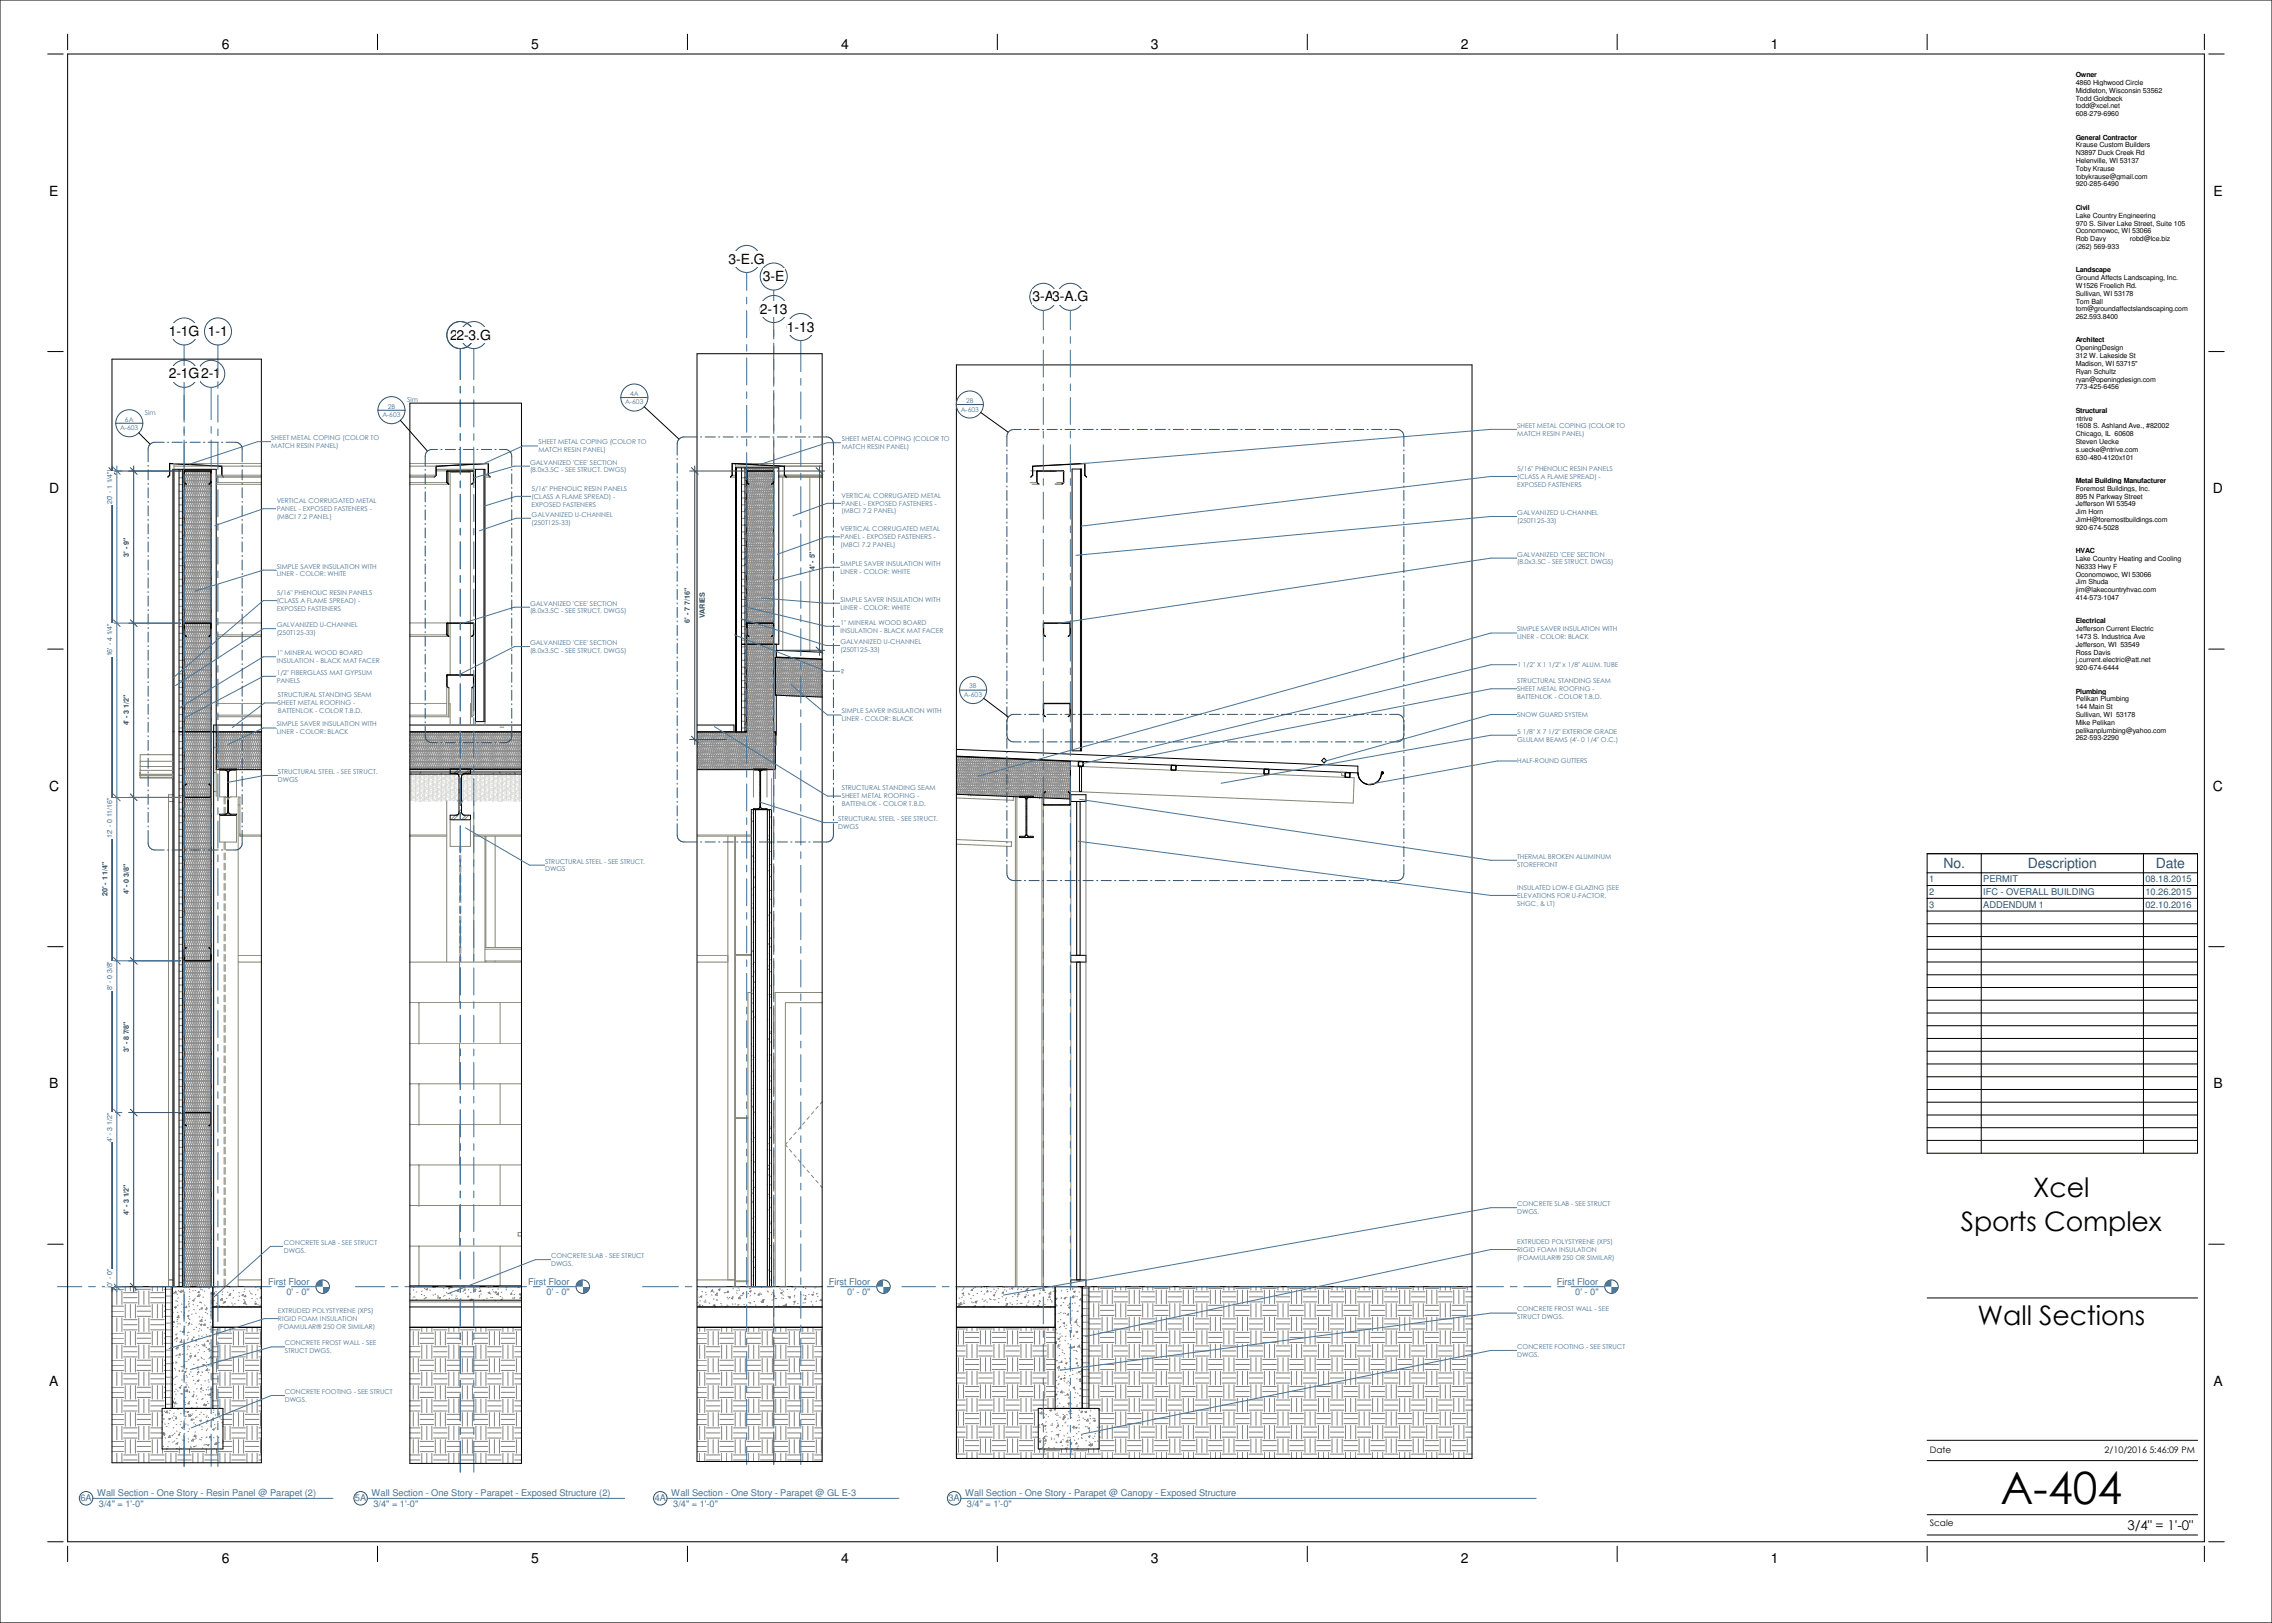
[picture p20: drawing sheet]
<svg xmlns="http://www.w3.org/2000/svg" width="1067mm" height="762mm" viewBox="0 0 1067 762" stroke-linecap="round" stroke-linejoin="round" font-family="sans-serif">
<defs><g id="words">
<text font-size="20.9" x="939" y="706">A-404</text>
<g font-size="12.6">
<text x="955" y="562">Xcel</text>
<text x="921" y="578">Sports Complex</text>
<text x="929" y="622">Wall Sections</text>
</g>
<g font-size="6.6">
<text x="104" y="23">6</text>
<text x="249" y="23">5</text>
<text x="395" y="23">4</text>
<text x="540" y="23">3</text>
<text x="686" y="23">2</text>
<text x="831" y="23">1</text>
<text x="23" y="92">E</text>
<text x="1039" y="92">E</text>
<text x="342" y="124">3-E.G</text>
<text x="358" y="132">3-E</text>
<text x="485" y="142">3-A</text>
<text x="494" y="142">3-A.G</text>
<text x="357" y="147">2-13</text>
<text x="369" y="156">1-13</text>
<text x="79" y="158">1-1G</text>
<text x="98" y="158">1-1</text>
<text x="211" y="159">1-3</text>
<text x="211" y="159">22-3.G</text>
<text x="79" y="178">2-1G</text>
<text x="94" y="178">2-1</text>
<text x="23" y="232">D</text>
<text x="1039" y="232">D</text>
<text x="23" y="371">C</text>
<text x="1039" y="371">C</text>
<text x="23" y="511">B</text>
<text x="1039" y="511">B</text>
<text x="23" y="651">A</text>
<text x="1039" y="651">A</text>
<text x="104" y="734">6</text>
<text x="249" y="734">5</text>
<text x="395" y="734">4</text>
<text x="540" y="734">3</text>
<text x="686" y="734">2</text>
<text x="831" y="734">1</text>
</g>
<g font-size="6.6" fill="#335168">
<text x="912" y="407">No.</text>
<text x="952" y="407">Description</text>
<text x="1012" y="407">Date</text>
</g>
<text font-size="6.3" x="999" y="718">3/4&quot; = 1'-0&quot;</text>
<g font-size="4.4" fill="#335168">
<text x="906" y="414">1</text>
<text x="931" y="414">PERMIT</text>
<text x="1007" y="414">08.18.2015</text>
<text x="906" y="420">2</text>
<text x="931" y="420">IFC - OVERALL BUILDING</text>
<text x="1007" y="420">10.26.2015</text>
<text x="906" y="426">3</text>
<text x="931" y="426">ADDENDUM 1</text>
<text x="1007" y="426">02.10.2016</text>
</g>
<g font-size="4.4" fill="#4a7395">
<text x="126" y="603">First Floor</text>
<text x="248" y="603">First Floor</text>
<text x="389" y="603">First Floor</text>
<text x="731" y="603">First Floor</text>
<text x="134" y="608">0' - 0&quot;</text>
<text x="257" y="608">0' - 0&quot;</text>
<text x="398" y="608">0' - 0&quot;</text>
<text x="740" y="608">0' - 0&quot;</text>
<text x="38" y="705">6A</text>
<text x="46" y="702">Wall Section - One Story - Resin Panel @ Parapet (2)</text>
<text x="46" y="708">3/4&quot; = 1'-0&quot;</text>
<text x="167" y="705">5A</text>
<text x="174" y="702">Wall Section - One Story - Parapet - Exposed Structure (2)</text>
<text x="175" y="708">3/4&quot; = 1'-0&quot;</text>
<text x="307" y="705">4A</text>
<text x="315" y="702">Wall Section - One Story - Parapet @ GL E-3</text>
<text x="316" y="708">3/4&quot; = 1'-0&quot;</text>
<text x="445" y="705">3A</text>
<text x="453" y="702">Wall Section - One Story - Parapet @ Canopy - Exposed Structure</text>
<text x="454" y="708">3/4&quot; = 1'-0&quot;</text>
</g>
<g font-size="4.2">
<text x="906" y="682">Date</text>
<text x="988" y="682">2/10/2016 5:46:09 PM</text>
<text x="906" y="717">Scale</text>
</g>
<g font-size="3.4" fill="#2f485e">
<text x="61" y="261" transform="rotate(-90 61 261)">3' - 9&quot;</text>
<text x="383" y="268" transform="rotate(-90 383 268)">4' - 5&quot;</text>
<text x="324" y="292" transform="rotate(-90 324 292)">6' - 7 7/16&quot;</text>
<text x="331" y="290" transform="rotate(-90 331 290)">VARIES</text>
<text x="61" y="341" transform="rotate(-90 61 341)">4' - 3 1/2&quot;</text>
<text x="61" y="420" transform="rotate(-90 61 420)">4' - 0 3/8&quot;</text>
<text x="50" y="421" transform="rotate(-90 50 421)">20' - 1 1/4&quot;</text>
<text x="61" y="494" transform="rotate(-90 61 494)">3' - 8 7/8&quot;</text>
<text x="61" y="570" transform="rotate(-90 61 570)">4' - 3 1/2&quot;</text>
</g>
<g font-size="3.3">
<text x="975" y="36">Owner</text>
<text x="975" y="40">4860 Highwood Circle</text>
<text x="975" y="44">Middleton, Wisconsin 53562</text>
<text x="975" y="47">Todd Goldbeck</text>
<text x="975" y="51">todd@xcel.net</text>
<text x="975" y="55">608-279-6960</text>
<text x="975" y="66">General Contractor</text>
<text x="975" y="69">Krause Custom Builders</text>
<text x="975" y="73">N3897 Duck Creek Rd</text>
<text x="975" y="77">Helenville, WI 53137</text>
<text x="975" y="80">Toby Krause</text>
<text x="975" y="84">tobykrause@gmail.com</text>
<text x="975" y="88">920-285-6490</text>
<text x="975" y="99">Civil</text>
<text x="975" y="102">Lake Country Engineering</text>
<text x="975" y="106">970 S. Silver Lake Street, Suite 105</text>
<text x="975" y="110">Oconomowoc, WI 53066</text>
<text x="975" y="113">Rob Davy</text>
<text x="1000" y="113">robd@lce.biz</text>
<text x="975" y="117">(262) 569-933</text>
<text x="975" y="128">Landscape</text>
<text x="975" y="132">Ground Affects Landscaping, Inc.</text>
<text x="975" y="135">W1526 Froelich Rd.</text>
<text x="975" y="139">Sullivan, WI 53178</text>
<text x="975" y="142">Tom Ball</text>
<text x="975" y="146">tom@groundaffectslandscaping.com</text>
<text x="975" y="150">262.593.8400</text>
<text x="975" y="161">Architect</text>
<text x="975" y="164">OpeningDesign</text>
<text x="975" y="168">312 W. Lakeside St</text>
<text x="975" y="172">Madison, WI 53715&quot;</text>
<text x="975" y="175">Ryan Schultz</text>
<text x="975" y="179">ryan@openingdesign.com</text>
<text x="975" y="183">773-425-6456</text>
<text x="975" y="194">Structural</text>
<text x="975" y="197">ntrive</text>
<text x="975" y="201">1608 S. Ashland Ave., #82002</text>
<text x="975" y="205">Chicago, IL 60608</text>
<text x="975" y="208">Steven Uecke</text>
<text x="975" y="212">s.uecke@ntrive.com</text>
<text x="975" y="216">630-480-4120x101</text>
<text x="975" y="227">Metal Building Manufacturer</text>
<text x="975" y="230">Foremost Buildings, Inc.</text>
<text x="975" y="234">895 N Parkway Street</text>
<text x="975" y="238">Jefferson WI 53549</text>
<text x="975" y="241">Jim Horn</text>
<text x="975" y="245">JimH@foremostbuildings.com</text>
<text x="975" y="249">920-674-5028</text>
<text x="975" y="260">HVAC</text>
<text x="975" y="263">Lake Country Heating and Cooling</text>
<text x="975" y="267">N6333 Hwy F</text>
<text x="975" y="271">Oconomowoc, WI 53066</text>
<text x="975" y="274">Jim Shuda</text>
<text x="975" y="278">jim@lakecountryhvac.com</text>
<text x="975" y="282">414-573-1047</text>
<text x="975" y="293">Electrical</text>
<text x="975" y="296">Jefferson Current Electric</text>
<text x="975" y="300">1473 S. Industrica Ave</text>
<text x="975" y="304">Jefferson, WI 53549</text>
<text x="975" y="307">Ross Davis</text>
<text x="975" y="311">j.current.electric@att.net</text>
<text x="975" y="315">920-674-6444</text>
<text x="975" y="326">Plumbing</text>
<text x="975" y="329">Pelikan Plumbing</text>
<text x="975" y="333">144 Main St</text>
<text x="975" y="337">Sullivan, WI 53178</text>
<text x="975" y="340">Mike Pelikan</text>
<text x="975" y="344">pelikanplumbing@yahoo.com</text>
<text x="975" y="348">262-593-2290</text>
</g>
<g font-size="3.3" fill="#3a719a">
<text x="53" y="237" transform="rotate(-90 53 237)">20' - 1 1/4&quot;</text>
<text x="53" y="308" transform="rotate(-90 53 308)">16' - 4 1/4&quot;</text>
<text x="53" y="394" transform="rotate(-90 53 394)">12' - 0 11/16&quot;</text>
<text x="53" y="465" transform="rotate(-90 53 465)">8' - 0 3/8&quot;</text>
<text x="53" y="536" transform="rotate(-90 53 536)">4' - 3 1/2&quot;</text>
<text x="53" y="604" transform="rotate(-90 53 604)">0' - 0&quot;</text>
</g>
<g font-size="3.1" fill="#4a7395">
<text x="296" y="186">4A</text>
<text x="182" y="192">2B</text>
<text x="191" y="189">Sim</text>
<text x="294" y="190">A-603</text>
<text x="454" y="189">2B</text>
<text x="59" y="198">6A</text>
<text x="68" y="195">Sim</text>
<text x="180" y="196">A-603</text>
<text x="451" y="193">A-603</text>
<text x="56" y="202">A-603</text>
<text x="712" y="201">SHEET METAL COPING (COLOR TO</text>
<text x="127" y="207">SHEET METAL COPING (COLOR TO</text>
<text x="253" y="209">SHEET METAL COPING (COLOR TO</text>
<text x="395" y="207">SHEET METAL COPING (COLOR TO</text>
<text x="712" y="205">MATCH RESIN PANEL)</text>
<text x="127" y="210">MATCH RESIN PANEL)</text>
<text x="253" y="212">MATCH RESIN PANEL)</text>
<text x="395" y="211">MATCH RESIN PANEL)</text>
<text x="249" y="218">GALVANIZED 'CEE' SECTION</text>
<text x="249" y="222">(8.0x3.5C - SEE STRUCT. DWGS)</text>
<text x="712" y="221">5/16&quot; PHENOLIC RESIN PANELS</text>
<text x="712" y="225">(CLASS A FLAME SPREAD) -</text>
<text x="250" y="230">5/16&quot; PHENOLIC RESIN PANELS</text>
<text x="395" y="234">VERTICAL CORRUGATED METAL</text>
<text x="712" y="228">EXPOSED FASTENERS</text>
<text x="130" y="236">VERTICAL CORRUGATED METAL</text>
<text x="130" y="240">PANEL - EXPOSED FASTENERS -</text>
<text x="250" y="234">(CLASS A FLAME SPREAD) -</text>
<text x="250" y="238">EXPOSED FASTENERS</text>
<text x="395" y="237">PANEL - EXPOSED FASTENERS -</text>
<text x="130" y="244">(MBCI 7.2 PANEL)</text>
<text x="250" y="243">GALVANIZED U-CHANNEL</text>
<text x="395" y="241">(MBCI 7.2 PANEL)</text>
<text x="712" y="242">GALVANIZED U-CHANNEL</text>
<text x="712" y="245">(250T125-33)</text>
<text x="250" y="246">(250T125-33)</text>
<text x="395" y="249">VERTICAL CORRUGATED METAL</text>
<text x="395" y="253">PANEL - EXPOSED FASTENERS -</text>
<text x="395" y="257">(MBCI 7.2 PANEL)</text>
<text x="712" y="261">GALVANIZED 'CEE' SECTION</text>
<text x="130" y="267">SIMPLE SAVER INSULATION WITH</text>
<text x="395" y="266">SIMPLE SAVER INSULATION WITH</text>
<text x="395" y="269">LINER - COLOR: WHITE</text>
<text x="712" y="265">(8.0x3.5C - SEE STRUCT. DWGS)</text>
<text x="130" y="271">LINER - COLOR: WHITE</text>
<text x="130" y="279">5/16&quot; PHENOLIC RESIN PANELS</text>
<text x="130" y="283">(CLASS A FLAME SPREAD) -</text>
<text x="130" y="287">EXPOSED FASTENERS</text>
<text x="249" y="284">GALVANIZED 'CEE' SECTION</text>
<text x="395" y="282">SIMPLE SAVER INSULATION WITH</text>
<text x="395" y="286">LINER - COLOR: WHITE</text>
<text x="249" y="288">(8.0x3.5C - SEE STRUCT. DWGS)</text>
<text x="395" y="293">1&quot; MINERAL WOOD BOARD</text>
<text x="130" y="294">GALVANIZED U-CHANNEL</text>
<text x="130" y="298">(250T125-33)</text>
<text x="395" y="297">INSULATION - BLACK MAT FACER</text>
<text x="712" y="296">SIMPLE SAVER INSULATION WITH</text>
<text x="249" y="303">GALVANIZED 'CEE' SECTION</text>
<text x="395" y="302">GALVANIZED U-CHANNEL</text>
<text x="712" y="300">LINER - COLOR: BLACK</text>
<text x="130" y="308">1&quot; MINERAL WOOD BOARD</text>
<text x="130" y="311">INSULATION - BLACK MAT FACER</text>
<text x="249" y="307">(8.0x3.5C - SEE STRUCT. DWGS)</text>
<text x="395" y="306">(250T125-33)</text>
<text x="130" y="317">1/2&quot; FIBERGLASS MAT GYPSUM</text>
<text x="395" y="316">?</text>
<text x="713" y="313">1 1/2&quot; X 1 1/2&quot; x 1/8&quot; ALUM. TUBE</text>
<text x="130" y="321">PANELS</text>
<text x="455" y="323">3B</text>
<text x="712" y="321">STRUCTURAL STANDING SEAM</text>
<text x="131" y="327">STRUCTURAL STANDING SEAM</text>
<text x="453" y="327">A-603</text>
<text x="712" y="324">SHEET METAL ROOFING -</text>
<text x="712" y="328">BATTENLOK - COLOR T.B.D.</text>
<text x="131" y="331">SHEET METAL ROOFING -</text>
<text x="131" y="335">BATTENLOK - COLOR T.B.D.</text>
<text x="395" y="335">SIMPLE SAVER INSULATION WITH</text>
<text x="130" y="341">SIMPLE SAVER INSULATION WITH</text>
<text x="395" y="339">LINER - COLOR: BLACK</text>
<text x="712" y="337">SNOW GUARD SYSTEM</text>
<text x="130" y="345">LINER - COLOR: BLACK</text>
<text x="712" y="344">5 1/8&quot; X 7 1/2&quot; EXTERIOR GRADE</text>
<text x="712" y="348">GLULAM BEAMS (4'- 0 1/4&quot; O.C.)</text>
<text x="712" y="358">HALF-ROUND GUTTERS</text>
<text x="131" y="363">STRUCTURAL STEEL - SEE STRUCT.</text>
<text x="131" y="367">DWGS</text>
<text x="395" y="371">STRUCTURAL STANDING SEAM</text>
<text x="395" y="375">SHEET METAL ROOFING -</text>
<text x="395" y="379">BATTENLOK - COLOR T.B.D.</text>
<text x="394" y="385">STRUCTURAL STEEL - SEE STRUCT.</text>
<text x="394" y="389">DWGS</text>
<text x="256" y="405">STRUCTURAL STEEL - SEE STRUCT.</text>
<text x="712" y="403">THERMAL BROKEN ALUMINUM</text>
<text x="712" y="407">STOREFRONT</text>
<text x="256" y="409">DWGS</text>
<text x="712" y="418">INSULATED LOW-E GLAZING (SEE</text>
<text x="712" y="421">ELEVATIONS FOR U-FACTOR,</text>
<text x="712" y="425">SHGC, &amp; LT)</text>
<text x="712" y="566">CONCRETE SLAB - SEE STRUCT</text>
<text x="712" y="570">DWGS.</text>
<text x="133" y="584">CONCRETE SLAB - SEE STRUCT</text>
<text x="712" y="584">EXTRUDED POLYSTYRENE (XPS)</text>
<text x="712" y="588">RIGID FOAM INSULATION</text>
<text x="133" y="588">DWGS.</text>
<text x="259" y="591">CONCRETE SLAB - SEE STRUCT</text>
<text x="712" y="591">(FOAMULAR® 250 OR SIMILAR)</text>
<text x="259" y="594">DWGS.</text>
<text x="131" y="616">EXTRUDED POLYSTYRENE (XPS)</text>
<text x="712" y="616">CONCRETE FROST WALL - SEE</text>
<text x="131" y="620">RIGID FOAM INSULATION</text>
<text x="131" y="624">(FOAMULAR® 250 OR SIMILAR)</text>
<text x="712" y="619">STRUCT DWGS.</text>
<text x="134" y="632">CONCRETE FROST WALL - SEE</text>
<text x="134" y="635">STRUCT DWGS.</text>
<text x="712" y="633">CONCRETE FOOTING - SEE STRUCT</text>
<text x="712" y="637">DWGS.</text>
<text x="134" y="654">CONCRETE FOOTING - SEE STRUCT</text>
<text x="134" y="658">DWGS.</text>
</g>
</g></defs>
<path d="M506 376h1M506 452h1M506 449h1M506 601h1" fill="none" stroke="#fcfcfb" stroke-width=".47"/>
<path d="M503 376h3v73h-3M510 376h-3v73h3M503 452h3v149h-3M510 452h-3v149h3" fill="none" stroke="#edeee8" stroke-width=".47"/>
<g fill="none" stroke="#828282" stroke-width=".47">
<path d="M449 605h.1M449 608h.1M450 612h.1M450 609l1 1M451 612v1h-1zM452 612l-1 1v-1h-1h1M452 607h1l-1 1zM452 609h.1M452 606h.1M452 604h1M452 605h1M453 611h.1"/>
<path d="M453 612h-1M453 608h-1M453 612h.1M455 607h.1M455 604h.1M455 608h.1M456 610h.1M456 611h.1M456 605l1 1h-1zM457 612h.1M457 608h.1M457 605h.1"/>
<path d="M458 604v1M458 611h1l-1 1zM458 613v1l-1-1zM458 611h.1M458 604h1M459 611h.1M459 607h.1M460 604h1M461 606h.1M461 610h.1M462 614v-1v1M462 611h.1"/>
<path d="M462 607v1M462 604h.1M463 610h-1M463 605h.1M463 611h1M464 606v1h-1zM465 610h.1M465 614h.1M465 606h.1M466 608h1zM467 614h-1M467 610h.1"/>
<path d="M467 605h.1M467 614h.1M467 607h.1M468 606h.1M469 605h.1M469 611v1M469 610h.1M470 609h1M471 604h1M471 607h.1M472 606h.1M472 610h.1"/>
<path d="M472 612h1v1zM473 604h.1M473 609l-1 1M473 606h-1M473 613h-1M474 605h.1M474 612h.1M475 605h1h-1zM475 612h.1M476 609h-1M476 608h1M477 611h1"/>
<path d="M478 612h-1M478 609h.1M478 605v1M478 608h.1M478 605h.1M478 607v1zM479 612h.1M479 605h1M480 612h.1M481 604h-1M481 609h1h-1zM482 613h.1"/>
<path d="M482 608h.1M482 607h1M482 605l1 1h-1zM483 611v1M483 611h.1M483 608h.1M483 605h.1M485 606h.1M485 612h.1M486 608h-1zM486 611h-1M487 613h1z"/>
<path d="M488 612h.1M488 611h.1M488 607h.1M488 606h1M488 611h1M490 606v-1v1zM490 606h1M490 612l1 1M491 607h.1M492 610h.1M493 608v1h-1zM493 613v1"/>
<path d="M493 607v1h-1zM493 610h.1M493 607h.1M494 611h.1M494 605h.1M495 606h-1M496 610v-1v1zM496 606h.1M496 617h-1M496 613h.1M497 617h.1M498 619v1"/>
<path d="M498 616h.1M498 613h.1M498 609v1M499 609h-1M499 606h-1M499 611v1M500 617h-1M500 610h.1M500 616v1M500 609v1zM501 609h.1M501 606h.1"/>
<path d="M501 605h.1M501 613h1M502 617h-1zM502 614h.1M502 612h.1M502 613h.1M503 617h.1M503 620h.1M503 619h.1M504 615l-1 1M504 612h-1M504 609h.1"/>
<path d="M504 605h-1M504 605h.1M504 608v1h-1zM504 606h1v1zM505 612h.1M505 609h.1M505 620l1 1h-1zM506 609h.1M506 619h.1M506 616h.1M506 615v1M507 606v1"/>
<path d="M507 613h.1M507 610h1h-1zM508 605h-1M508 617h.1M508 611h.1M508 618h.1M511 611h6M511 609h6M511 607h6M511 619h6M514 604v2M514 612v6"/>
<path d="M516 604v2M516 612v6M517 605h6M517 618h6M517 615h6M517 613h6M517 606v6M517 618v7M520 606v6M520 618v7M522 606v6M522 618v7"/>
<path d="M523 611h6M523 609h6M523 607h6M523 619h6M524 604v2M524 612v6M526 604v2M526 612v6M529 604v2M529 612v6M529 605h7M529 618h7"/>
<path d="M529 615h7M529 613h7M530 606v6M530 618v7M533 606v6M533 618v7M535 606v6M535 618v7M536 611h6M536 609h6M536 607h6M536 619h6"/>
<path d="M537 604v2M537 612v6M539 604v2M539 612v6M541 604v2M541 612v6M542 605h6M542 618h6M542 615h6M542 613h6M543 606v6M543 618v7"/>
<path d="M545 606v6M545 618v7M548 606v6M548 618v7M548 611h7M548 609h7M548 607h7M548 619h7M549 604v2M549 612v6M552 604v2M552 612v6"/>
<path d="M554 604v2M554 612v6M555 605h6M555 618h6M555 615h6M555 613h6M556 606v6M556 618v7M558 606v6M558 618v7M560 606v6M560 618v7"/>
<path d="M561 611h7M561 609h7M561 607h7M561 619h7M562 604v2M562 612v6M564 604v2M564 612v6M567 604v2M567 612v6M568 605h6M568 618h6"/>
<path d="M568 615h6M568 613h6M568 606v6M568 618v7M571 606v6M571 618v7M573 606v6M573 618v7M574 611h6M574 609h6M574 607h6M574 619h6"/>
<path d="M575 604v2M575 612v6M577 604v2M577 612v6M579 604v2M579 612v6M580 605h7M580 618h7M580 615h7M580 613h7M581 606v6M581 618v7"/>
<path d="M583 606v6M583 618v7M586 606v6M586 618v7M587 611h6M587 609h6M587 607h6M587 619h6M587 604v2M587 612v6M590 604v2M590 612v6"/>
<path d="M592 604v2M592 612v6M593 605h6M593 618h6M593 615h6M593 613h6M594 606v6M594 618v7M596 606v6M596 618v7M598 606v6M598 618v7"/>
<path d="M599 611h7M599 609h7M599 607h7M599 619h7M600 604v2M600 612v6M602 604v2M602 612v6M605 604v2M605 612v6M606 605h6M606 618h6"/>
<path d="M606 615h6M606 613h6M606 606v6M606 618v7M609 606v6M609 618v7M611 606v6M611 618v7M612 611h6M612 609h6M612 607h6M612 619h6"/>
<path d="M613 604v2M613 612v6M615 604v2M615 612v6M618 604v2M618 612v6M618 605h7M618 618h7M618 615h7M618 613h7M619 606v6M619 618v7"/>
<path d="M621 606v6M621 618v7M624 606v6M624 618v7M625 611h6M625 609h6M625 607h6M625 619h6M625 604v2M625 612v6M628 604v2M628 612v6"/>
<path d="M630 604v2M630 612v6M631 605h6M631 618h6M631 615h6M631 613h6M632 606v6M632 618v7M634 606v6M634 618v7M637 606v6M637 618v7"/>
<path d="M637 611h7M637 609h7M637 607h7M637 619h7M638 604v2M638 612v6M641 604v2M641 612v6M643 604v2M643 612v6M644 605h6M644 618h6"/>
<path d="M644 615h6M644 613h6M644 606v6M644 618v7M647 606v6M647 618v7M649 606v6M649 618v7M650 611h6M650 609h6M650 607h6M650 619h6"/>
<path d="M651 604v2M651 612v6M653 604v2M653 612v6M656 604v2M656 612v6M656 605h7M656 618h7M656 615h7M656 613h7M657 606v6M657 618v7"/>
<path d="M660 606v6M660 618v7M662 606v6M662 618v7M663 611h6M663 609h6M663 607h6M663 619h6M664 604v2M664 612v6M666 604v2M666 612v6"/>
<path d="M668 604v2M668 612v6M669 605h6M669 618h6M669 615h6M669 613h6M670 606v6M670 618v7M672 606v6M672 618v7M675 606v6M675 618v7"/>
<path d="M675 611h7M675 609h7M675 607h7M675 619h7M676 604v2M676 612v6M679 604v2M679 612v6M681 604v2M681 612v6M682 605h6M682 618h6"/>
<path d="M682 615h6M682 613h6M683 606v6M683 618v7M685 606v6M685 618v7M687 606v6M687 618v7M688 611h3M688 609h3M688 607h3M688 619h3"/>
<path d="M689 604v2M689 612v6M449 624h4M449 637h4M449 634h4M449 632h4M450 625v6M450 637v7M452 625v6M452 637v7M453 630h7M453 628h7"/>
<path d="M453 626h7M453 638h7M454 623v2M454 631v6M456 623v2M456 631v6M459 623v2M459 631v6M460 624h6M460 637h6M460 634h6M460 632h6"/>
<path d="M460 625v6M460 637v7M463 625v6M463 637v7M465 625v6M465 637v7M466 630h6M466 628h6M466 626h6M466 638h6M467 623v2M467 631v6"/>
<path d="M469 623v2M469 631v6M471 623v2M471 631v6M472 624h7M472 637h7M472 634h7M472 632h7M473 625v6M473 637v7M475 625v6M475 637v7"/>
<path d="M478 625v6M478 637v7M479 630h6M479 628h6M479 626h6M479 638h6M479 623v2M479 631v6M482 623v2M482 631v6M484 623v2M484 631v6"/>
<path d="M485 624h6M485 637h6M485 634h6M485 632h6M486 625v6M486 637v7M488 625v6M488 637v7M491 625v6M491 637v7M491 630h4h1v1h-1M491 628h4"/>
<path d="M491 626h4M491 638h4M492 623v2M492 631v6M494 623v2M494 631v6M495 622h.1M495 624h1h-1M496 639h.1M496 626h.1M497 632v1M497 629v-1v1z"/>
<path d="M497 621h.1M497 631v1zM497 623h1M497 640h.1M498 636l-1 1M498 633h-1M498 630h-1M498 626h.1M498 631h.1M498 623h.1M498 628h.1M499 639v1h-1z"/>
<path d="M499 627h.1M499 634h.1M499 635h.1M499 621h1v1zM500 635v1M500 623h.1M500 638h.1M500 629v1M501 627h-1M501 622h.1M501 624h-1M502 631h-1"/>
<path d="M502 633h.1M502 638h.1M502 625h.1M503 639h-1M503 633v-1v1zM503 636h-1M503 638h-1M503 632h.1M503 624v1zM503 629h.1M503 625v1M503 623v1"/>
<path d="M503 622h.1M504 627v1M504 634h.1M504 632l1 1h-1zM504 627h.1M505 625h1v1zM505 638h.1M505 638h1M505 634h.1M506 634v1M506 622h.1M506 640h-1z"/>
<path d="M506 628v1M506 632h1v1zM507 623h.1M507 633h1M508 638h.1M508 635h.1M508 634h.1M508 637h.1M508 624h.1M508 625h.1M508 628h.1M508 632h.1"/>
<path d="M508 630h.1M511 624h6M511 637h6M511 622h6M511 634h6M511 632h6M514 625v6M514 637v7M516 625v6M516 637v7M517 630h6M517 628h6"/>
<path d="M517 626h6M517 638h6M517 631v6M520 631v6M522 631v6M523 624h6M523 637h6M523 622h6M523 634h6M523 632h6M524 625v6M524 637v7"/>
<path d="M526 625v6M526 637v7M529 625v6M529 637v7M529 630h7M529 628h7M529 626h7M529 638h7M530 631v6M533 631v6M535 631v6M536 624h6"/>
<path d="M536 637h6M536 622h6M536 634h6M536 632h6M537 625v6M537 637v7M539 625v6M539 637v7M541 625v6M541 637v7M542 630h6M542 628h6"/>
<path d="M542 626h6M542 638h6M543 631v6M545 631v6M548 631v6M548 624h7M548 637h7M548 622h7M548 634h7M548 632h7M549 625v6M549 637v7"/>
<path d="M552 625v6M552 637v7M554 625v6M554 637v7M555 630h6M555 628h6M555 626h6M555 638h6M556 631v6M558 631v6M560 631v6M561 624h7"/>
<path d="M561 637h7M561 622h7M561 634h7M561 632h7M562 625v6M562 637v7M564 625v6M564 637v7M567 625v6M567 637v7M568 630h6M568 628h6"/>
<path d="M568 626h6M568 638h6M568 631v6M571 631v6M573 631v6M574 624h6M574 637h6M574 622h6M574 634h6M574 632h6M575 625v6M575 637v7"/>
<path d="M577 625v6M577 637v7M579 625v6M579 637v7M580 630h7M580 628h7M580 626h7M580 638h7M581 631v6M583 631v6M586 631v6M587 624h6"/>
<path d="M587 637h6M587 622h6M587 634h6M587 632h6M587 625v6M587 637v7M590 625v6M590 637v7M592 625v6M592 637v7M593 630h6M593 628h6"/>
<path d="M593 626h6M593 638h6M594 631v6M596 631v6M598 631v6M599 624h7M599 637h7M599 622h7M599 634h7M599 632h7M600 625v6M600 637v7"/>
<path d="M602 625v6M602 637v7M605 625v6M605 637v7M606 630h6M606 628h6M606 626h6M606 638h6M606 631v6M609 631v6M611 631v6M612 624h6"/>
<path d="M612 637h6M612 622h6M612 634h6M612 632h6M613 625v6M613 637v7M615 625v6M615 637v7M618 625v6M618 637v7M618 630h7M618 628h7"/>
<path d="M618 626h7M618 638h7M619 631v6M621 631v6M624 631v6M625 624h6M625 637h6M625 622h6M625 634h6M625 632h6M625 625v6M625 637v7"/>
<path d="M628 625v6M628 637v7M630 625v6M630 637v7M631 630h6M631 628h6M631 626h6M631 638h6M632 631v6M634 631v6M637 631v6M637 624h7"/>
<path d="M637 637h7M637 622h7M637 634h7M637 632h7M638 625v6M638 637v7M641 625v6M641 637v7M643 625v6M643 637v7M644 630h6M644 628h6"/>
<path d="M644 626h6M644 638h6M644 631v6M647 631v6M649 631v6M650 624h6M650 637h6M650 622h6M650 634h6M650 632h6M651 625v6M651 637v7"/>
<path d="M653 625v6M653 637v7M656 625v6M656 637v7M656 630h7M656 628h7M656 626h7M656 638h7M657 631v6M660 631v6M662 631v6M663 624h6"/>
<path d="M663 637h6M663 622h6M663 634h6M663 632h6M664 625v6M664 637v7M666 625v6M666 637v7M668 625v6M668 637v7M669 630h6M669 628h6"/>
<path d="M669 626h6M669 638h6M670 631v6M672 631v6M675 631v6M675 624h7M675 637h7M675 622h7M675 634h7M675 632h7M676 625v6M676 637v7"/>
<path d="M679 625v6M679 637v7M681 625v6M681 637v7M682 630h6M682 628h6M682 626h6M682 638h6M683 631v6M685 631v6M687 631v6M688 624h3"/>
<path d="M688 637h3M688 622h3M688 634h3M688 632h3M689 625v6M689 637v7M449 649h4M449 647h4M449 660h4M449 645h4M449 657h4M450 650v7"/>
<path d="M452 650v7M453 643h7M453 656h7M453 641h7M453 653h7M453 651h7M454 644v6M454 657v6M456 644v6M456 657v6M459 644v6M459 657v6"/>
<path d="M460 649h6M460 647h6M460 660h6M460 645h6M460 657h6M460 650v7M463 650v7M465 650v7M466 643h6M466 656h6M466 641h6M466 653h6"/>
<path d="M466 651h6M467 644v6M467 657v6M469 644v6M469 657v6M471 644v6M471 657v6M472 649h7M472 647h7M472 660h7M472 645h7M472 657h7"/>
<path d="M473 650v7M475 650v7M478 650v7M479 643h6M479 656h6M479 641h6M479 653h6M479 651h6M479 644v6M479 657v6M482 644v6M482 657v6"/>
<path d="M484 644v6M484 657v6M485 649h6M485 647h6M485 660h6M485 645h6M485 657h6M486 650v7M488 650v7M491 650v7M491 643h4M491 656h4"/>
<path d="M491 641h4M491 653h4M491 651h4M492 644v6M492 657v4M494 644v6M494 657v4M495 655h1zM496 657h-1M496 648h.1M496 652h.1M496 655h.1"/>
<path d="M497 642v-1v1zM497 657h-1M497 653h.1M497 650h.1M497 647h.1M497 643h.1M497 659h1M497 646h.1M498 647h1l-1 1zM498 643h.1M498 653h.1M499 653v1h-1z"/>
<path d="M499 654h1M500 648v1M500 647h-1zM500 646h.1M500 655h.1M500 642h.1M500 644v1M500 640h1zM501 649h.1M501 654v1zM501 648l1 1M501 659h1z"/>
<path d="M502 655h.1M502 659h.1M502 656h.1M502 650v1M502 653h.1M502 649h.1M502 646h.1M503 642l-1 1M503 642h-1M503 659h.1M503 643h1M504 645h.1"/>
<path d="M504 652l1-1-1 1zM505 656h-1M505 654h.1M505 652h.1M506 647h.1M506 645h.1M506 654h.1M506 660h.1M506 641h.1M506 644h1zM507 641h-1M507 649h.1"/>
<path d="M507 655h.1M507 659h.1M507 647v1zM507 652h.1M507 648v1M508 648h-1M508 645h-1M508 642h-1M508 649v1M508 643l-1 1h1M511 649h6M511 647h6"/>
<path d="M511 660h6M511 645h6M511 657h6M514 650v7M516 650v7M517 643h6M517 656h6M517 641h6M517 653h6M517 651h6M517 644v6M517 657v6"/>
<path d="M520 644v6M520 657v6M522 644v6M522 657v6M523 649h6M523 647h6M523 660h6M523 645h6M523 657h6M524 650v7M526 650v7M529 650v7"/>
<path d="M529 643h7M529 656h7M529 641h7M529 653h7M529 651h7M530 644v6M530 657v6M533 644v6M533 657v6M535 644v6M535 657v6M536 649h6"/>
<path d="M536 647h6M536 660h6M536 645h6M536 657h6M537 650v7M539 650v7M541 650v7M542 643h6M542 656h6M542 641h6M542 653h6M542 651h6"/>
<path d="M543 644v6M543 657v6M545 644v6M545 657v6M548 644v6M548 657v6M548 649h7M548 647h7M548 660h7M548 645h7M548 657h7M549 650v7"/>
<path d="M552 650v7M554 650v7M555 643h6M555 656h6M555 641h6M555 653h6M555 651h6M556 644v6M556 657v6M558 644v6M558 657v6M560 644v6"/>
<path d="M560 657v6M561 649h7M561 647h7M561 660h7M561 645h7M561 657h7M562 650v7M564 650v7M567 650v7M568 643h6M568 656h6M568 641h6"/>
<path d="M568 653h6M568 651h6M568 644v6M568 657v6M571 644v6M571 657v6M573 644v6M573 657v6M574 649h6M574 647h6M574 660h6M574 645h6"/>
<path d="M574 657h6M575 650v7M577 650v7M579 650v7M580 643h7M580 656h7M580 641h7M580 653h7M580 651h7M581 644v6M581 657v6M583 644v6"/>
<path d="M583 657v6M586 644v6M586 657v6M587 649h6M587 647h6M587 660h6M587 645h6M587 657h6M587 650v7M590 650v7M592 650v7M593 643h6"/>
<path d="M593 656h6M593 641h6M593 653h6M593 651h6M594 644v6M594 657v6M596 644v6M596 657v6M598 644v6M598 657v6M599 649h7M599 647h7"/>
<path d="M599 660h7M599 645h7M599 657h7M600 650v7M602 650v7M605 650v7M606 643h6M606 656h6M606 641h6M606 653h6M606 651h6M606 644v6"/>
<path d="M606 657v6M609 644v6M609 657v6M611 644v6M611 657v6M612 649h6M612 647h6M612 660h6M612 645h6M612 657h6M613 650v7M615 650v7"/>
<path d="M618 650v7M618 643h7M618 656h7M618 641h7M618 653h7M618 651h7M619 644v6M619 657v6M621 644v6M621 657v6M624 644v6M624 657v6"/>
<path d="M625 649h6M625 647h6M625 660h6M625 645h6M625 657h6M625 650v7M628 650v7M630 650v7M631 643h6M631 656h6M631 641h6M631 653h6"/>
<path d="M631 651h6M632 644v6M632 657v6M634 644v6M634 657v6M637 644v6M637 657v6M637 649h7M637 647h7M637 660h7M637 645h7M637 657h7"/>
<path d="M638 650v7M641 650v7M643 650v7M644 643h6M644 656h6M644 641h6M644 653h6M644 651h6M644 644v6M644 657v6M647 644v6M647 657v6"/>
<path d="M649 644v6M649 657v6M650 649h6M650 647h6M650 660h6M650 645h6M650 657h6M651 650v7M653 650v7M656 650v7M656 643h7M656 656h7"/>
<path d="M656 641h7M656 653h7M656 651h7M657 644v6M657 657v6M660 644v6M660 657v6M662 644v6M662 657v6M663 649h6M663 647h6M663 660h6"/>
<path d="M663 645h6M663 657h6M664 650v7M666 650v7M668 650v7M669 643h6M669 656h6M669 641h6M669 653h6M669 651h6M670 644v6M670 657v6"/>
<path d="M672 644v6M672 657v6M675 644v6M675 657v6M675 649h7M675 647h7M675 660h7M675 645h7M675 657h7M676 650v7M679 650v7M681 650v7"/>
<path d="M682 643h6M682 656h6M682 641h6M682 653h6M682 651h6M683 644v6M683 657v6M685 644v6M685 657v6M687 644v6M687 657v6M688 649h3"/>
<path d="M688 647h3M688 660h3M688 645h3M688 657h3M689 650v7M449 662h4M449 675h4M449 672h4M449 670h4M450 663v6M450 676v6M452 663v6"/>
<path d="M452 676v6M453 668h7M453 666h7M453 679h7M453 664h7M453 676h7M454 669v7M456 669v7M459 669v7M460 662h6M460 675h6M460 672h6"/>
<path d="M460 670h6M460 663v6M460 676v6M463 663v6M463 676v6M465 663v6M465 676v6M466 668h6M466 666h6M466 679h6M466 664h6M466 676h6"/>
<path d="M467 669v7M469 669v7M471 669v7M472 662h7M472 675h7M472 672h7M472 670h7M473 663v6M473 676v6M475 663v6M475 676v6M478 663v6"/>
<path d="M478 676v6M479 668h6M479 666h6M479 679h6M479 664h6M479 676h6M479 669v7M482 669v7M484 669v7M485 662h3M485 675h3M485 672h3"/>
<path d="M485 670h3M486 663v6M486 676v6M488 676h.1M488 661h.1M488 663h.1M488 669h.1M488 677h1h-1zM488 670h.1M488 675v1M489 676h.1M489 663v1h-1z"/>
<path d="M489 662h.1M489 679l1 1M490 668v1h-1zM490 664h.1M490 678h.1M490 670l1-1v1zM490 665v1M491 674v1h-1zM491 678h.1M491 676v1zM491 674h.1M491 671h.1"/>
<path d="M491 667v1M491 664h.1M491 676h.1M491 674h1M492 672h-1M492 665h.1M493 680h-1M493 662h1h-1zM493 661h.1M493 669h1M494 676h.1M494 675h.1"/>
<path d="M494 662h.1M494 669h.1M494 672h.1M494 668h.1M495 680h.1M495 676h.1M495 664h1M495 661l1 1h-1zM496 677h.1M496 664v1M496 674h.1M496 670h.1"/>
<path d="M496 667h.1M496 674l1-1v1zM497 663l-1 1M497 660h-1M497 668h-1M497 674v1M497 669v1h-1zM497 664h.1M498 665h.1M498 672h.1M498 677h.1M499 669v1"/>
<path d="M499 666h1l-1 1zM499 676h.1M499 679h.1M499 664h.1M500 674h.1M500 660h-1M500 661h.1M500 668h.1M500 665v1l-1-1zM500 680h1M501 668h-1M501 664h.1"/>
<path d="M501 680h.1M501 676h.1M501 676v1zM501 673h.1M502 669l-1 1M502 678h-1M502 666h-1M502 675h-1M502 663h.1M502 676h.1M502 663v1M502 660h.1"/>
<path d="M502 675h1M503 678v-1v1zM503 662v1h-1zM503 666h.1M503 664h.1M504 670h.1M504 674h.1M504 670h1M504 671h.1M504 676h1M505 670h1v1zM505 678h.1"/>
<path d="M505 673h1M506 677v1h-1zM506 680h.1M506 667h.1M506 664l1 1M506 679h.1M507 675l-1 1M507 672h-1M507 669h-1M507 665v1M507 670h.1M507 662h.1"/>
<path d="M507 667h.1M507 663h1zM508 675h.1M508 662v1M508 674h.1M508 666h1M510 666h-1M510 663h-1M510 670h.1M510 676h.1M510 663h.1M511 670h-1"/>
<path d="M511 666v1h-1zM511 674h1v1zM511 672h1M511 670l1 1h-1zM512 678h-1M512 675h-1M512 665h.1M512 671v1M512 679h.1M512 677h-1M512 666h.1M512 668h.1"/>
<path d="M512 661v1M512 678v1h-1zM512 662h.1M513 678v1l-1-1zM513 675h.1M513 666h.1M514 667h.1M514 666h.1M514 661v1M514 674h.1M514 677h.1M514 673h.1"/>
<path d="M515 670h.1M515 677h1M516 662h.1M516 662h1M516 675h1M516 672h1M516 670h1M517 668h6M517 666h6M517 679h6M517 664h6M517 676h6"/>
<path d="M517 669v7M520 669v7M522 669v7M523 662h6M523 675h6M523 672h6M523 670h6M524 663v6M524 676v6M526 663v6M526 676v6M529 663v6"/>
<path d="M529 676v6M529 668h7M529 666h7M529 679h7M529 664h7M529 676h7M530 669v7M533 669v7M535 669v7M536 662h6M536 675h6M536 672h6"/>
<path d="M536 670h6M537 663v6M537 676v6M539 663v6M539 676v6M541 663v6M541 676v6M542 668h6M542 666h6M542 679h6M542 664h6M542 676h6"/>
<path d="M543 669v7M545 669v7M548 669v7M548 662h7M548 675h7M548 672h7M548 670h7M549 663v6M549 676v6M552 663v6M552 676v6M554 663v6"/>
<path d="M554 676v6M555 668h6M555 666h6M555 679h6M555 664h6M555 676h6M556 669v7M558 669v7M560 669v7M561 662h7M561 675h7M561 672h7"/>
<path d="M561 670h7M562 663v6M562 676v6M564 663v6M564 676v6M567 663v6M567 676v6M568 668h6M568 666h6M568 679h6M568 664h6M568 676h6"/>
<path d="M568 669v7M571 669v7M573 669v7M574 662h6M574 675h6M574 672h6M574 670h6M575 663v6M575 676v6M577 663v6M577 676v6M579 663v6"/>
<path d="M579 676v6M580 668h7M580 666h7M580 679h7M580 664h7M580 676h7M581 669v7M583 669v7M586 669v7M587 662h6M587 675h6M587 672h6"/>
<path d="M587 670h6M587 663v6M587 676v6M590 663v6M590 676v6M592 663v6M592 676v6M593 668h6M593 666h6M593 679h6M593 664h6M593 676h6"/>
<path d="M594 669v7M596 669v7M598 669v7M599 662h7M599 675h7M599 672h7M599 670h7M600 663v6M600 676v6M602 663v6M602 676v6M605 663v6"/>
<path d="M605 676v6M606 668h6M606 666h6M606 679h6M606 664h6M606 676h6M606 669v7M609 669v7M611 669v7M612 662h6M612 675h6M612 672h6"/>
<path d="M612 670h6M613 663v6M613 676v6M615 663v6M615 676v6M618 663v6M618 676v6M618 668h7M618 666h7M618 679h7M618 664h7M618 676h7"/>
<path d="M619 669v7M621 669v7M624 669v7M625 662h6M625 675h6M625 672h6M625 670h6M625 663v6M625 676v6M628 663v6M628 676v6M630 663v6"/>
<path d="M630 676v6M631 668h6M631 666h6M631 679h6M631 664h6M631 676h6M632 669v7M634 669v7M637 669v7M637 662h7M637 675h7M637 672h7"/>
<path d="M637 670h7M638 663v6M638 676v6M641 663v6M641 676v6M643 663v6M643 676v6M644 668h6M644 666h6M644 679h6M644 664h6M644 676h6"/>
<path d="M644 669v7M647 669v7M649 669v7M650 662h6M650 675h6M650 672h6M650 670h6M651 663v6M651 676v6M653 663v6M653 676v6M656 663v6"/>
<path d="M656 676v6M656 668h7M656 666h7M656 679h7M656 664h7M656 676h7M657 669v7M660 669v7M662 669v7M663 662h6M663 675h6M663 672h6"/>
<path d="M663 670h6M664 663v6M664 676v6M666 663v6M666 676v6M668 663v6M668 676v6M669 668h6M669 666h6M669 679h6M669 664h6M669 676h6"/>
<path d="M670 669v7M672 669v7M675 669v7M675 662h7M675 675h7M675 672h7M675 670h7M676 663v6M676 676v6M679 663v6M679 676v6M681 663v6"/>
<path d="M681 676v6M682 668h6M682 666h6M682 679h6M682 664h6M682 676h6M683 669v7M685 669v7M687 669v7M688 662h3M688 675h3M688 672h3"/>
<path d="M688 670h3M689 663v6M689 676v6M449 683h4M453 681h7M454 682v3M456 682v3M459 682v3M460 683h6M466 681h6M467 682v3M469 682v3"/>
<path d="M471 682v3M472 683h7M479 681h6M479 682v3M482 682v3M484 682v3M485 683h6M488 680v2M489 680h-1M491 680v2M491 681h7M492 682v3"/>
<path d="M494 682v3M497 682v3M498 683h6M498 680v2M501 680v2M503 680v2M504 681h6M505 682v3M507 682v3M510 682v3M510 683h7M511 680v2"/>
<path d="M514 680v2M516 680h-1M516 680v2M517 681h6M517 682v3M520 682v3M522 682v3M523 683h6M529 681h7M530 682v3M533 682v3M535 682v3"/>
<path d="M536 683h6M542 681h6M543 682v3M545 682v3M548 682v3M548 683h7M555 681h6M556 682v3M558 682v3M560 682v3M561 683h7M568 681h6"/>
<path d="M568 682v3M571 682v3M573 682v3M574 683h6M580 681h7M581 682v3M583 682v3M586 682v3M587 683h6M593 681h6M594 682v3M596 682v3"/>
<path d="M598 682v3M599 683h7M606 681h6M606 682v3M609 682v3M611 682v3M612 683h6M618 681h7M619 682v3M621 682v3M624 682v3M625 683h6"/>
<path d="M631 681h6M632 682v3M634 682v3M637 682v3M637 683h7M644 681h6M644 682v3M647 682v3M649 682v3M650 683h6M656 681h7M657 682v3"/>
<path d="M660 682v3M662 682v3M663 683h6M669 681h6M670 682v3M672 682v3M675 682v3M675 683h7M682 681h6M683 682v3M685 682v3M687 682v3"/>
<path d="M688 683h3"/>
</g>
<g fill="none" stroke="#8e8e8e" stroke-width=".47">
<path d="M487 223h.1M487 224h.1M488 227h-1M488 221h.1M490 221h.1M493 221h.1M495 221h.1M499 221h-1M499 227h.1M499 225h.1M499 221h.1M499 226h.1"/>
<path d="M490 295h.1M490 296h.1M492 292v1M494 292v1M498 292l-1 1M499 292v1M502 293h.1M503 297l-1 1M503 294h-1M490 335h.1M490 331v1M490 336h.1"/>
<path d="M491 330h.1M495 330h.1M496 330h.1M500 330h.1M501 330h.1M503 333h-1M503 334h-1M449 358h.1M449 356v1l1-1M449 357l1 2M449 355h.1M449 355l1 1"/>
<path d="M449 355v1M449 359h.1M449 359l1 3M450 358h.1M450 358h1M450 358l-1 2M450 355v2l1-1M450 356h.1M450 357l1 2M450 355h.1M450 355l1 1M450 355l-1 3"/>
<path d="M450 359h.1M451 359v3M451 358h.1M451 358h1M451 358l-1 2M451 355v2l1-1M451 356h.1M451 357l1 2M451 355h.1M451 355l1 1M451 355v3M451 359h.1"/>
<path d="M452 359v3M452 358h.1M452 358h1M452 358l-1 2M452 355v2l1-1M452 356h.1M452 357l1 2M452 355v3M452 355l1 1M452 359h.1M453 359v3M453 358h.1"/>
<path d="M453 358h1M453 358l-1 2M453 356h.1M453 355v2M453 357l1 2M453 355v3M453 359h.1M454 359v3M454 355v1M454 358h.1M454 358h1M454 358l-1 2"/>
<path d="M454 356h.1M454 356l-1 1M454 355v2M454 357l1 2M454 355v3M454 359h.1M455 359v3M455 355v1M455 358h.1M455 358h1M455 358l-1 2M455 356h.1"/>
<path d="M455 356l-1 1M455 357l1 2M455 355v3M456 359h.1M456 359h-1M456 359v3M456 358h.1M456 358h1M456 358l-1 2M456 356h.1M456 356l-1 1M456 357l1 2"/>
<path d="M456 356v2M457 359h.1M457 359h-1M457 359v3M457 358h.1M457 358h1M457 358l-1 2M457 356h.1M457 356l-1 1M457 357l1 2M457 356v2M458 359h.1"/>
<path d="M458 359h-1M458 359v3M458 358h.1M458 358h1M458 358l-1 2M458 356h.1M458 356l-1 1M458 357l1 2M458 356v2M459 359h.1M459 359h-1M459 359v3"/>
<path d="M459 358h.1M459 358h1M459 358l-1 2M459 356h.1M459 356l-1 1M459 357l1 2M459 356v2M460 359h.1M460 359h-1M460 359v3M460 358h.1M460 358h1"/>
<path d="M460 358l-1 2M460 356h.1M460 356l-1 1M460 357l1 2M460 356v2M461 359h.1M461 359h-1M461 359v3M461 358h.1M461 358h1M461 358l-1 2M461 356h.1"/>
<path d="M461 356l-1 1M461 357l1 2M461 356v2M462 359h.1M462 359h-1M462 359v3M462 358h.1M462 358h1M462 358l-1 2M462 356h.1M462 356l-1 1M462 357l1 2"/>
<path d="M462 356v2M463 359h.1M463 359h-1M463 358h.1M463 358h1M463 358l-1 2M463 356h.1M463 356l-1 1M463 357l1 2M463 356v2M464 359h.1M464 359h-1v3"/>
<path d="M464 358h.1M464 358h1M464 358l-1 2M464 356h.1M464 356l-1 1M464 357l1 2M464 356v2M465 359h.1M465 359h-1v3M465 359v3M465 358h.1M465 358h1"/>
<path d="M465 358l-1 2M465 356h.1M465 356l-1 1M465 357l1 2M465 356v2M466 359h.1M466 359h-1M466 359l1 3M466 358h.1M466 358h1M466 358l-1 2M466 356h.1"/>
<path d="M466 356l-1 1M466 357l1 2M467 356h-1v2M467 359h.1M467 359h-1M467 359l1 3M467 358h.1M467 358h1M467 358l-1 2M467 356h.1M467 356l-1 1M467 357l1 2"/>
<path d="M468 356h-1v2M468 359h.1M468 359h-1M468 359l1 3M468 358h.1M468 358h1M468 358l-1 2M468 356h.1M468 356l-1 1M468 357l1 2M469 356h-1v2M469 359h.1"/>
<path d="M469 359h-1M469 359l1 3M469 358h.1M469 358h1M469 358l-1 2M469 356h.1M469 356l-1 1M469 357l1 2M470 356h-1v2M470 359h.1M470 359h-1M470 359l1 3"/>
<path d="M470 358h.1M470 358h1M470 358l-1 2M470 356h.1M470 356l-1 1M470 357l1 2M471 356h-1v2M471 359h.1M471 359h-1M471 359l1 3M471 358h.1M471 358h1"/>
<path d="M471 358l-1 2M471 356h.1M471 356l-1 1M471 357l1 2M471 356v2M472 356h.1M472 359h.1M472 359h-1M472 359l1 3M472 358h.1M472 358h1M472 358l-1 2"/>
<path d="M472 356v1M472 357l1 2M472 356v2M473 356h.1M473 359h.1M473 359h-1M473 359l1 3M473 358h.1M473 358h1M473 358l-1 2M473 356v1M473 357l1 2"/>
<path d="M473 356v2M474 356h.1M474 359h.1M474 359h-1M474 359l1 3M474 358h.1M474 358h1M474 358l-1 2M474 356v1M474 356v2M474 357l1 2M475 356h.1"/>
<path d="M475 359h.1M475 359h-1M475 359l1 3M475 358h.1M475 358h1M475 358l-1 2M475 356v1M475 356v2M475 357l1 2M476 356h.1M476 359h.1M476 359h-1"/>
<path d="M476 358h.1M476 358h1M476 358l-1 2M476 356v1M476 356v2M476 357l1 2M477 356h.1M477 359h.1M477 359h-1l1 3M477 358h.1M477 358h1M477 358l-1 2"/>
<path d="M477 356v1M477 356v2M477 357l1 2M478 356h.1M478 359h.1M478 359h-1l1 3M478 359l1 3M478 358h.1M478 358h1M478 358l-1 2M478 356v1M478 356v2"/>
<path d="M478 357l1 2M479 356h.1M479 359h.1M479 359h-1M479 359l1 3M479 356v1M479 358h.1M479 358h1M479 358l-1 2M479 356v2M479 357l1 2M480 359h.1"/>
<path d="M480 359h-1M480 359l1 3M480 357h.1M480 358h.1M480 358h1M480 358l-1 2M480 357v1M480 357l1 2M481 359h.1M481 359h-1M481 357h.1M481 359l1 3"/>
<path d="M481 358h.1M481 358h1M481 358l-1 2M481 357v1M481 357l1 2M482 357h.1M482 359h.1M482 359h-1M482 359l1 3M482 358h.1M482 358h1M482 358l-1 2"/>
<path d="M482 357v1M483 357v2M483 357h.1M483 359h.1M483 359h-1M483 359l1 3M483 358h.1M483 358h1M483 358v2M483 357v1M484 357v2M484 357h.1"/>
<path d="M484 359h.1M484 359h-1M484 359l1 3M484 358h.1M484 358h1M484 358v2M484 357v1M485 357v2M485 359h.1M485 359h-1M485 359l1 3M485 358h.1"/>
<path d="M485 358h1M485 358v2M485 357v1M486 357v2M486 359h.1M486 359h-1M486 359l1 3M486 358h.1M486 358h1M486 358v2M486 357v1M487 357v2"/>
<path d="M487 359h.1M487 359h-1M487 359l1 3M487 358h.1M487 358h1M487 358v2M487 357v1M488 357v2M488 359h.1M488 359h-1M488 358h.1M488 358h1"/>
<path d="M488 358v2M488 357v1M489 357v2M489 359h.1M489 359h-1l1 3M489 358h.1M489 358h1M489 357v1M489 358v2M490 357v2M490 359h.1M490 359h-1l1 3"/>
<path d="M490 359l1 3M490 358h.1M490 358h1M490 357v1M490 358v2M491 357v2M491 359h.1M491 359h-1M491 359l1 3M491 358h.1M491 358h1M491 357v1"/>
<path d="M491 358v2M492 357v2M492 359h.1M492 359h-1M492 359l1 3M492 357v1M492 358h.1M492 358h1M492 358v2M493 357v2M493 359h.1M493 359h-1"/>
<path d="M493 359l1 3M493 357v1M493 358h.1M493 358h1M493 358v2M494 357v2M494 359h.1M494 359h-1M494 359l1 3M494 357v1M494 358h.1M494 358h1"/>
<path d="M494 358v2M495 357v2M495 359h.1M495 359h-1M495 359l1 3M495 357v1M495 358h.1M495 358h1M495 358v2M496 357v2M496 359h.1M496 359h-1"/>
<path d="M496 359l1 3M496 357v1M496 358h.1M496 358h1M496 358v2M497 357l1 2M497 359h.1M497 359h-1M497 359l1 3M497 357v1M498 358h.1M498 358l-1 2"/>
<path d="M498 357l1 2M498 359h.1M498 359h-1M498 359l1 3M498 357v1M499 358h.1M499 358l-1 2M499 357l1 2M499 359h.1M499 359h-1M499 359l1 3M499 357v1"/>
<path d="M500 358h.1M500 358l-1 2M500 357l1 2M500 359h.1M500 359h-1M500 359l1 3M500 357v1M501 358h.1M501 358l-1 2M501 357l1 2M501 359h.1M501 359h-1"/>
<path d="M501 357v1M502 358h.1M502 358l-1 2M502 357l1 2M502 359h.1M502 359h-1l1 3M502 357v1M503 358h.1M503 358l-1 2M503 359v1M506 359h.1M507 360h.1"/>
<path d="M508 357v1M509 358h.1M551 359h.1M552 360h.1M449 368h.1M449 363h.1M449 372v1M449 367l1 2M449 366v1M449 362l1 2M449 371h.1M449 366h.1"/>
<path d="M449 360h.1M449 371h1M449 366h1M449 360l1 1M449 371v1h1M449 360v2M449 364h.1M449 369h.1M449 369l1 3h1M449 364l1 3M450 368h.1M450 363h.1"/>
<path d="M450 368h1M450 363h1M450 363l-1 2M450 368l-1 2M450 361h.1M450 367h.1M450 372h.1M450 361l-1 1M450 367h-1M450 372v1M450 367l1 2M450 362l1 2"/>
<path d="M450 371h.1M450 366h.1M450 360h.1M450 371h1M450 366h1M450 360l1 1M450 360l-1 3M450 366l-1 2M450 371l-1 2M450 364h.1M450 369h.1M451 364v3"/>
<path d="M451 368h.1M451 363h.1M451 368h1M451 363h1M451 363l-1 2M451 368l-1 2M451 361h.1M451 367h.1M451 372h.1M451 361l-1 1M451 367h-1M451 372v1"/>
<path d="M451 367l1 2M451 362l1 2M451 371h.1M451 366h.1M451 360h.1M451 371h1M451 366h1M451 360l1 1M451 360v3M451 366v2M451 371v2M451 364h.1"/>
<path d="M451 369h.1M451 369v3h1M452 364v3M452 368h.1M452 363h.1M452 368h1M452 363h1M452 363l-1 2M452 368l-1 2M452 361h.1M452 367h.1M452 372h.1"/>
<path d="M452 361l-1 1M452 367h-1M452 362l1 2M452 372v1M452 367l1 2M452 371h.1M452 366h.1M452 360h.1M452 371h1M452 366h1M452 360l1 1M452 360v3"/>
<path d="M452 366v2M452 371v2M452 364h.1M452 369h.1M452 369v3h1M453 369v3M453 364v3M453 368h.1M453 363h.1M453 368h1M453 363h1M453 363l-1 2"/>
<path d="M453 368l-1 2M453 361h.1M453 367h.1M453 372h.1M453 361l-1 1M453 367h-1M453 362l1 2M453 372v1M453 367l1 2M453 371h.1M453 366h.1M453 360h.1"/>
<path d="M453 371h1M453 366h1M453 360l1 1M453 360v3M453 366v2M453 371v2M453 364h.1M453 369h.1M454 369v3M454 364v3M454 368h.1M454 363h.1"/>
<path d="M454 368h1M454 363h1M454 363l-1 2M454 368l-1 2M454 361h.1M454 367h.1M454 372h.1M454 361l-1 1M454 367h-1M454 372h-1M454 362l1 2h1M454 372v1"/>
<path d="M454 367l1 2M454 371h.1M454 366h.1M454 360h.1M454 371h1M454 366h1M454 360l1 1M454 360v3M454 366v2M454 371v2M454 364h.1M454 369h.1"/>
<path d="M455 369v3M455 364v3M455 373h.1M455 368h.1M455 363h.1M455 368h1M455 363h1M455 363l-1 2M455 368l-1 2M455 361h.1M455 367h.1M455 372h.1"/>
<path d="M455 361l-1 1M455 367h-1M455 372h-1M455 362l1 2h1M455 372l1 1M455 367l1 2M455 371h.1M455 366h.1M455 360h.1M455 371h1M455 366h1M455 360l1 1"/>
<path d="M455 360v3M455 366v2M455 371v2M456 364h.1M456 369h.1M456 369h-1M456 369v3M456 364v3M456 373h.1M456 368h.1M456 363h.1M456 368h1"/>
<path d="M456 363h1M456 363l-1 2M456 368l-1 2M456 361h.1M456 367h.1M456 372h.1M456 361l-1 1M456 367h-1M456 372h-1M456 362l1 2h1M456 372l1 1M456 367l1 2"/>
<path d="M456 371h.1M456 366h.1M456 360h.1M456 371h1M456 366h1M456 360l1 1M456 360v3M456 366v2M456 371v2M457 364h.1M457 369h.1M457 369h-1"/>
<path d="M457 369v3M457 364v3M457 373h.1M457 368h.1M457 363h.1M457 368h1M457 363h1M457 363l-1 2M457 368l-1 2M457 361h.1M457 367h.1M457 372h.1"/>
<path d="M457 361l-1 1M457 367h-1M457 372h-1M457 372l1 1M457 367l1 2M457 371h.1M457 366h.1M457 360h.1M457 371h1M457 366h1M457 360l1 1M457 360v3"/>
<path d="M457 366v2M457 371v2M458 364h.1M458 369h.1M458 369h-1M458 369v3h1M458 364v3M458 373h.1M458 368h.1M458 363h.1M458 368h1M458 363h1"/>
<path d="M458 363l-1 2M458 368l-1 2M458 361h.1M458 367h.1M458 372h.1M458 361l-1 1 1 2h1M458 367h-1M458 372h-1M458 362l1 2h1M458 372l1 1M458 367l1 2M458 371h.1"/>
<path d="M458 366h.1M458 360h.1M458 371h1M458 366h1M458 360l1 1M458 360v3M458 366v2M458 371v2M459 364h.1M459 369h.1M459 369h-1M459 369v3h1"/>
<path d="M459 364v3M459 373h.1M459 368h.1M459 363h.1M459 368h1M459 363h1M459 363l-1 2M459 368l-1 2M459 361h.1M459 367h.1M459 372h.1M459 361l-1 1"/>
<path d="M459 367h-1M459 372l1 1h-1M459 367l1 2M459 362l1 2M459 371h.1M459 366h.1M459 360h.1M459 371h1M459 366h1M459 360l1 1M459 360v3M459 366v2"/>
<path d="M459 371v2M460 364h.1M460 369h.1M460 369h-1M460 369v3h1M460 364v3M460 373h.1M460 368h.1M460 363h.1M460 368h1M460 363h1M460 363l-1 2"/>
<path d="M460 368l-1 2M460 361h.1M460 367h.1M460 372h.1M460 361l-1 1M460 367h-1M460 372l1 1h-1M460 367l1 2M460 362l1 2M460 371h.1M460 365h.1M460 360h.1"/>
<path d="M460 371h1M460 365l1 1M460 360l1 1M460 360v3M460 366v2M460 371v2M461 364h.1M461 369h.1M461 364h-1M461 369h-1M461 369v3h1M461 364v3"/>
<path d="M461 373h.1M461 368h.1M461 363h.1M461 368h1M461 363h1M461 363l-1 2M461 368l-1 2M461 361h.1M461 367h.1M461 372h.1M461 361l-1 1M461 367h-1"/>
<path d="M461 372l1 1h-1M461 367l1 2M461 362l1 2M461 371h.1M461 365h.1M461 360h.1M461 371h1M461 365l1 1M461 360l1 1M461 360v3M461 366v2M461 371v2"/>
<path d="M462 364h.1M462 369h.1M462 364h-1M462 369h-1M462 369v3h1M462 364v3M462 373h.1M462 368h.1M462 363h.1M462 373h1M462 368h1M462 363h1"/>
<path d="M462 363l-1 2M462 368l-1 2M462 361h.1M462 367h.1M462 372h.1M462 361l-1 1M462 367h-1M462 372l1 1M462 367l1 2M462 362l1 2M462 371h.1M462 365h.1"/>
<path d="M462 360h.1M462 371h1M462 365l1 1M462 360l1 1M462 360v3M462 366v2M462 371v2M463 364h.1M463 369h.1M463 364h-1M463 369h-1M463 364v3"/>
<path d="M463 373h.1M463 368h.1M463 363h.1M463 373h1M463 368h1M463 363h1M463 363l-1 2M463 368l-1 2M463 361h.1M463 367h.1M463 372h.1M463 361l-1 1"/>
<path d="M463 367h-1M463 372l1 2v-1M463 367l1 2M463 362l1 2M463 371h.1M463 365h.1M463 360h.1M463 371h1M463 365l1 1M463 360l1 1M463 360v3M463 366v2"/>
<path d="M463 371v2M464 364h.1M464 369h.1M464 364h-1M464 369h-1v3h1M464 364v3M464 373h.1M464 368h.1M464 363h.1M464 373h1M464 368h1M464 363h1"/>
<path d="M464 363l-1 2M464 368l-1 2M464 361h.1M464 367h.1M464 372h.1M464 361l-1 1M464 367h-1M464 362l1 2h1M464 372l1 2v-1M464 367l1 2M464 371h.1M464 365h.1"/>
<path d="M464 360h.1M464 371h1M464 365l1 1M464 360l1 1M464 360v3M464 366v2M464 371v2M465 364h.1M465 369h.1M465 364h-1M465 369h-1v3h1M465 369v3h1"/>
<path d="M465 364v3M465 373h.1M465 368h.1M465 363h.1M465 373h1M465 368h1M465 363h1M465 363l-1 2M465 368l-1 2M465 361h.1M465 367h.1M465 372h.1"/>
<path d="M465 361l-1 1M465 367h-1M465 362l1 2h1M465 372l1 2v-1M465 367l1 2M465 371h.1M465 365h.1M465 360h.1M465 371h1M465 365l1 1M465 360l1 1M465 360v3"/>
<path d="M465 366v2M465 371v2M466 364h.1M466 369h.1M466 369h-1M466 369l1 3M466 364l1 3M466 373h.1M466 368h.1M466 363h.1M466 373h1M466 368h1"/>
<path d="M466 363h1M466 363l-1 2M466 368l-1 2M466 361h.1M466 367h.1M466 372h.1M466 361l-1 1M466 367h-1M466 362l1 2h1M466 372l1 2v-1M466 367l1 2M467 371h.1"/>
<path d="M467 365h.1M467 360h.1M467 365v1M467 360v1M467 360l-1 3M467 366l-1 2M467 371l-1 2M467 364h.1M467 369h.1M467 369h-1M467 369l1 3M467 364l1 3"/>
<path d="M467 373h.1M467 368h.1M467 363h.1M467 373h1M467 368h1M467 363h1M467 363l-1 2M467 368l-1 2M467 361h.1M467 367h.1M467 372h.1M467 361l-1 1"/>
<path d="M467 367h-1M467 372h-1M467 362l1 2h1M467 372l1 2v-1M467 367l1 2M468 371h.1M468 365h.1M468 360h.1M468 365v1M468 360v1M468 360l-1 3M468 366l-1 2"/>
<path d="M468 371l-1 2M468 364h.1M468 369h.1M468 369h-1M468 369l1 3M468 364l1 3M468 373h.1M468 368h.1M468 363h.1M468 373h1M468 368h1M468 363h1"/>
<path d="M468 363l-1 2M468 368l-1 2M468 361h.1M468 367h.1M468 372h.1M468 361l-1 1M468 367h-1M468 372h-1M468 362l1 2h1M468 372l1 2v-1M468 367l1 2M469 371h.1"/>
<path d="M469 365h.1M469 360h.1M469 365v1M469 360v1M469 360l-1 3M469 366l-1 2M469 371l-1 2M469 364h.1M469 369h.1M469 369h-1M469 369l1 3M469 364l1 3"/>
<path d="M469 373h.1M469 368h.1M469 363h.1M469 373h1M469 368h1M469 363h1M469 363l-1 2M469 368l-1 2M469 361h.1M469 367h.1M469 372h.1M469 361l-1 1"/>
<path d="M469 367h-1M469 372h-1M469 372l1 2v-1M469 367l1 2M470 371h.1M470 365h.1M470 360h.1M470 365v1M470 360v1M470 360l-1 3M470 366l-1 2M470 371l-1 2"/>
<path d="M470 364h.1M470 369h.1M470 369h-1M470 369l1 3M470 364l1 3M470 373h.1M470 368h.1M470 363h.1M470 373h1M470 368h1M470 363h1M470 363l-1 2"/>
<path d="M470 368l-1 2M470 361h.1M470 367h.1M470 372h.1M470 361l-1 1 1 2h1M470 367h-1M470 372h-1M470 372l1 2M470 367l1 2M471 371h.1M471 365h.1M471 360h.1"/>
<path d="M471 365v1M471 360v1M471 360l-1 3M471 366l-1 2M471 371l-1 2M471 364h.1M471 369h.1M471 369h-1M471 369l1 3M471 364l1 3M471 373h.1M471 368h.1"/>
<path d="M471 363h.1M471 373h1M471 368h1M471 363h1M471 363l-1 2M471 368l-1 2M471 373v1M471 361h.1M471 367h.1M471 372h.1M471 361l-1 1 1 2h1M471 367h-1"/>
<path d="M471 372h-1M471 372l1 2M471 367l1 2M471 362l1 2M472 371h.1M472 365h.1M472 360h.1M472 365v1M472 360v1M472 360l-1 3M472 366l-1 2M472 371l-1 2"/>
<path d="M472 364h.1M472 369h.1M472 369h-1M472 369l1 3M472 364l1 3M472 373h.1M472 368h.1M472 363h.1M472 373h1M472 368h1M472 363h1M472 363l-1 2"/>
<path d="M472 368l-1 2M472 373v1M472 361h.1M472 367h.1M472 372h.1M472 361v1M472 372l1 2v-1M472 367l1 2M472 362l1 2M473 371h.1M473 365h.1M473 360h.1"/>
<path d="M473 365v1M473 360v1M473 360l-1 3M473 366l-1 2M473 371l-1 2M473 364h.1M473 369h.1M473 364h-1M473 369h-1M473 369l1 3M473 364l1 3M473 373h.1"/>
<path d="M473 368h.1M473 363h.1M473 373h1M473 368h1M473 363h1M473 363l-1 2M473 368l-1 2M473 361h.1M473 367h.1M473 372h.1M473 361v1M473 372l1 2"/>
<path d="M473 367l1 2M473 362l1 2M474 371h.1M474 365h.1M474 360h.1M474 365v1M474 360v1M474 360l-1 3M474 366l-1 2M474 371l-1 2M474 364h.1M474 369h.1"/>
<path d="M474 364h-1M474 369h-1M474 369l1 3M474 364l1 3M474 373h.1M474 368h.1M474 363h.1M474 373h1M474 368h1M474 363h1M474 363l-1 2M474 368l-1 2"/>
<path d="M474 373v1M474 361h.1M474 367h.1M474 372h.1M474 361v1M474 372l1 2M474 367l1 2M474 362l1 2M475 371h.1M475 365h.1M475 360h.1M475 365v1"/>
<path d="M475 360v1M475 360l-1 3M475 366l-1 2M475 371l-1 2M475 364h.1M475 369h.1M475 364h-1M475 369h-1M475 369l1 3M475 364l1 3M475 373h.1M475 368h.1"/>
<path d="M475 363h.1M475 373h1M475 368h1M475 363h1M475 363l-1 2M475 368l-1 2M475 373v1M475 361h.1M475 367h.1M475 372h.1M475 361v1M475 372l1 2v-1"/>
<path d="M475 367l1 2M475 362l1 2M476 371h.1M476 365h.1M476 360h.1M476 365v1M476 360v1M476 360l-1 3M476 366l-1 2M476 371l-1 2M476 364h.1M476 369h.1"/>
<path d="M476 364h-1M476 369h-1M476 364l1 3M476 373h.1M476 368h.1M476 363h.1M476 373h1M476 368h1M476 363h1M476 363l-1 2M476 368l-1 2M476 361h.1"/>
<path d="M476 367h.1M476 372h.1M476 361v1M476 372l1 2M476 367l1 2M476 362l1 2M477 371h.1M477 365h.1M477 360h.1M477 365v1M477 360v1M477 360l-1 3"/>
<path d="M477 366l-1 2M477 371l-1 2M477 364h.1M477 369h.1M477 364h-1M477 369h-1l1 3M477 364l1 3M477 373h.1M477 368h.1M477 363h.1M477 373h1M477 368h1"/>
<path d="M477 363h1M477 363l-1 2M477 368l-1 2M477 373v1M477 361h.1M477 367h.1M477 372h.1M477 361v1M477 362l1 2h1M477 372l1 2M477 367l1 2M478 371h.1"/>
<path d="M478 365h.1M478 360h.1M478 365v1M478 360v1M478 360l-1 3M478 366l-1 2M478 371l-1 2M478 364h.1M478 369h.1M478 364h-1M478 369h-1l1 3M478 369l1 3"/>
<path d="M478 364l1 3M478 373h.1M478 368h.1M478 363h.1M478 373h1M478 368h1M478 363h1M478 363l-1 2M478 368l-1 2M478 373v1M478 361h.1M478 367h.1"/>
<path d="M478 372h.1M478 361v1M478 362l1 2h1M478 372l1 2M478 367l1 2M479 371h.1M479 365h.1M479 360h.1M479 365v1M479 360v1M479 360l-1 3M479 366l-1 2"/>
<path d="M479 371l-1 2M479 364h.1M479 369h.1M479 369h-1M479 369l1 3M479 364l1 3M479 373h.1M479 368h.1M479 363h.1M479 373h1M479 368h1M479 363h1"/>
<path d="M479 363l-1 2M479 368l-1 2M479 373v1M479 361h.1M479 367h.1M479 372h.1M479 361v1M479 362l1 2h1M479 372l1 2M479 367l1 2M480 371h.1M480 365h.1"/>
<path d="M480 360h.1M480 365v1M480 360v1M480 360l-1 3M480 366l-1 2M480 371l-1 2M480 364h.1M480 369h.1M480 369h-1M480 369l1 3M480 364l1 3M480 373h.1"/>
<path d="M480 368h.1M480 363h.1M480 373h1M480 368h1M480 363h1M480 363l-1 2M480 368l-1 2M480 373v1M480 361h.1M480 367h.1M480 372h.1M480 361v1"/>
<path d="M480 362l1 2h1M480 372l1 2M480 367l1 2M481 371h.1M481 365h.1M481 360h.1M481 365v1M481 360v1M481 360l-1 3M481 366l-1 2M481 371l-1 2M481 364h.1"/>
<path d="M481 369h.1M481 374h.1M481 369h-1M481 369l1 3M481 364l1 3M481 373h.1M481 368h.1M481 363h.1M481 373h1M481 368h1M481 363h1M481 363l-1 2"/>
<path d="M481 368l-1 2M481 373v1M481 361h.1M481 367h.1M481 372h.1M481 361v1M481 362l1 2h1M481 372l1 2M481 367l1 2M482 371h.1M482 365h.1M482 360h.1"/>
<path d="M482 371h1M482 365l1 1M482 360l1 1M482 361l-1 2M482 366l-1 2M482 371l-1 2M482 364h.1M482 369h.1M482 374h.1M482 369h-1M482 369l1 3M482 364l1 3"/>
<path d="M482 378v1M482 379v1M482 373h.1M482 368h.1M482 363h.1M482 373h1M482 368h1M482 363h1M482 363l-1 2M482 368l-1 2M482 373v1M482 361h.1"/>
<path d="M482 367h.1M482 372h.1M482 361v1M483 372v2M483 367v2M483 374l-1 1M483 371h.1M483 365h.1M483 360h.1M483 371h1M483 365l1 1M483 360l1 1"/>
<path d="M483 361l-1 2M483 366l-1 2M483 371l-1 2M483 364h.1M483 369h.1M483 374h.1M483 369h-1M483 369l1 3M483 364l1 3M483 373h.1M483 368h.1M483 363h.1"/>
<path d="M483 373h1M483 368h1M483 363h1M483 363v2M483 368v2M483 373v1M483 361h.1M483 367h.1M483 372h.1M483 361v1v2h1M484 362v2h1M484 372v2"/>
<path d="M484 367v2M484 371h.1M484 365h.1M484 360h.1M484 371h1M484 365l1 1M484 360l1 1M484 361l-1 2M484 366l-1 2M484 371l-1 2M484 364h.1M484 369h.1"/>
<path d="M484 374h.1M484 369h-1M484 369l1 3M484 364l1 3M484 373h.1M484 368h.1M484 363h.1M484 373h1M484 368h1M484 363h1M484 363v2M484 368v2"/>
<path d="M484 373v1M484 361h.1M484 367h.1M484 372h.1M484 361v1M485 372v2M485 367v2M485 362v2M485 371h.1M485 365h.1M485 360h.1M485 371h1"/>
<path d="M485 365l1 1M485 360l1 1M485 361l-1 2M485 366l-1 2M485 371l-1 2M485 364h.1M485 369h.1M485 374h.1M485 369h-1M485 374h-1M485 369l1 3M485 364l1 3"/>
<path d="M485 373h.1M485 368h.1M485 363h.1M485 373h1M485 368h1M485 363h1M485 363v2M485 368v2M485 373v1M485 361h.1M485 367h.1M485 372h.1"/>
<path d="M485 361v1M486 372v2M486 367v2M486 362v2M486 371h.1M486 365h.1M486 360h.1M486 371h1M486 365l1 1M486 360l1 1M486 361l-1 2M486 366l-1 2"/>
<path d="M486 371l-1 2M486 364h.1M486 369h.1M486 374h.1M486 364h-1M486 369h-1M486 374h-1M486 369l1 3h1M486 364l1 3M486 373h.1M486 368h.1M486 363h.1"/>
<path d="M486 373h1M486 368h1M486 363h1M486 363v2M486 368v2M486 373v1M486 361h.1M486 367h.1M486 372h.1M486 361v1M487 372v2M487 367v2"/>
<path d="M487 362v2M487 371h.1M487 365h.1M487 360h.1M487 371h1M487 365l1 1M487 360l1 1M487 361l-1 2M487 366l-1 2M487 371l-1 2M487 364h.1M487 369h.1"/>
<path d="M487 374h.1M487 364h-1M487 369h-1M487 374h-1M487 369l1 3h1M487 364l1 3M487 373h.1M487 368h.1M487 363h.1M487 373h1M487 368h1M487 363h1"/>
<path d="M487 363v2M487 368v2M487 373v1M488 361h.1M488 367h.1M488 372h.1M488 361l-1 1M488 367h-1M488 372v2M488 367v2M488 362v2M488 371h.1"/>
<path d="M488 365h.1M488 360h.1M488 371h1M488 365l1 1M488 360l1 1M488 361l-1 2M488 366l-1 2M488 371l-1 2M488 364h.1M488 369h.1M488 374h.1M488 364h-1"/>
<path d="M488 369h-1M488 374h-1M488 375h.1M488 364l1 3M488 373h.1M488 368h.1M488 363h.1M488 373h1M488 368h1M488 363h1M488 363v2M488 368v2"/>
<path d="M488 373v2M489 361h.1M489 367h.1M489 372h.1M489 361l-1 1M489 367h-1M489 372v2M489 367v2M489 362v2M489 371h.1M489 365h.1M489 360h.1"/>
<path d="M489 371h1M489 365l1 1M489 360l1 1M489 361l-1 2M489 366l-1 2M489 371l-1 2M489 364h.1M489 369h.1M489 374h.1M489 364h-1M489 369h-1l1 3h1M489 374h-1"/>
<path d="M489 375h.1M489 364l1 3M489 373h.1M489 368h.1M489 363h.1M489 373h1M489 368h1M489 363h1M489 363v2M489 368v2M489 373v2M490 361h.1"/>
<path d="M490 367h.1M490 372h.1M490 361l-1 1M490 367h-1M490 362v2h1M490 372v2M490 367v2M490 371h.1M490 365h.1M490 360h.1M490 371h1M490 365l1 1"/>
<path d="M490 360l1 1M490 361l-1 2M490 366l-1 2M490 371l-1 2M490 364h.1M490 369h.1M490 374h.1M490 364h-1M490 369h-1l1 3h1M490 374h-1M490 375v1M490 377h.1"/>
<path d="M490 369l1 3h1M490 375h.1M490 364l1 3M490 373h.1M490 368h.1M490 363h.1M490 373h1M490 368h1M490 363h1M490 363v2M490 368v2M490 373v2"/>
<path d="M491 361h.1M491 367h.1M491 372h.1M491 361l-1 1M491 367h-1M491 362v2h1M491 372v2M491 367v2M491 371h.1M491 365h.1M491 360h.1M491 371h1"/>
<path d="M491 365l1 1M491 360l1 1M491 361l-1 2M491 366l-1 2M491 371l-1 2M491 364h.1M491 369h.1M491 374h.1M491 369h-1M491 374h-1M491 375h.1M491 369l1 3"/>
<path d="M491 364l1 3M491 373h.1M491 368h.1M491 363h.1M491 373h1M491 368h1M491 363h1M491 363v2M491 368v2M491 373v2M492 361h.1M492 367h.1"/>
<path d="M492 372h.1M492 361l-1 1M492 367h-1M492 362v2h1M492 372v2M492 367v2M492 371h.1M492 365h.1M492 360h.1M492 371h1M492 365l1 1M492 360l1 1"/>
<path d="M492 361l-1 2M492 366l-1 2M492 371l-1 2M492 364h.1M492 369h.1M492 374h.1M492 369h-1M492 374h-1M492 375h.1M492 369l1 3M492 364l1 3M492 373h.1"/>
<path d="M492 368h.1M492 363h.1M492 373h1M492 368h1M492 363h1M492 363v2M492 368v2M492 373v2M493 361h.1M493 367h.1M493 372h.1M493 361l-1 1"/>
<path d="M493 367h-1M493 372h-1M493 378h-1M493 362v2h1M493 372v2M493 367v2M493 371h.1M493 365h.1M493 360h.1M493 371h1M493 365l1 1M493 360l1 1"/>
<path d="M493 361l-1 2M493 366l-1 2M493 371l-1 2M493 364h.1M493 369h.1M493 374h.1M493 369h-1M493 374h-1M493 375h.1M493 369l1 3M493 364l1 3M493 373h.1"/>
<path d="M493 368h.1M493 363h.1M493 373h1M493 368h1M493 363h1M493 363v2M493 368v2M493 373v2M494 361h.1M494 367h.1M494 372h.1M494 361l-1 1"/>
<path d="M494 367h-1M494 372h-1M494 362v2h1M494 372v2M494 367v2M494 378h.1M494 371h.1M494 365h.1M494 360h.1M494 371h1M494 365l1 1M494 360l1 1"/>
<path d="M494 361l-1 2M494 366l-1 2M494 371l-1 2M494 364h.1M494 369h.1M494 374h.1M494 369h-1M494 374h-1M494 375h.1M494 369l1 3M494 364l1 3M494 373h.1"/>
<path d="M494 368h.1M494 363h.1M494 373h1M494 368h1M494 363h1M494 363v2M494 368v2M494 373v2M495 361h.1M495 367h.1M495 372h.1M495 361l-1 1"/>
<path d="M495 367h-1M495 372h-1M495 372v2M495 367v2M495 371h.1M495 365h.1M495 360h.1M495 371h1M495 365l1 1M495 360l1 1M495 361l-1 2M495 366l-1 2"/>
<path d="M495 371l-1 2M495 364h.1M495 369h.1M495 374h.1M495 369h-1M495 374h-1M495 375h.1M495 369l1 3M495 364l1 3M495 373h.1M495 368h.1M495 363h.1"/>
<path d="M495 373h1M495 368h1M495 363h1M495 363v2M495 368v2M495 373v2M496 361h.1M496 367h.1M496 372h.1M496 361l-1 1v2M496 367h-1M496 372h-1"/>
<path d="M496 372v2M496 367v2M496 371h.1M496 365h.1M496 360h.1M496 371h1M496 365l1 1M496 360l1 1M496 361l-1 2M496 366l-1 2M496 371l-1 2M496 364h.1"/>
<path d="M496 369h.1M496 374h.1M496 364h-1M496 369h-1M496 374h-1M496 369l1 3h1M496 375h.1M496 364l1 3M496 373h.1M496 368h.1M496 363h.1M496 373h1"/>
<path d="M496 368h1M496 363h1M496 363v2M496 368v2M496 373v2M497 361h.1M497 367h.1M497 372h.1M497 361l-1 1v2M497 367h-1M497 372h-1M497 372l1 2"/>
<path d="M497 367l1 2M497 362l1 2M497 371h.1M497 365h.1M497 360h.1M497 371h1M497 365l1 1M497 360l1 1M497 361l-1 2M497 366l-1 2M497 371l-1 2M497 364h.1"/>
<path d="M497 369h.1M497 374h.1M497 364h-1M497 369h-1M497 374h-1M497 375h.1M497 369l1 3M497 364l1 3M498 373h.1M498 368h.1M498 363h.1M498 363l-1 2"/>
<path d="M498 368l-1 2M498 373l-1 2M498 361h.1M498 367h.1M498 372h.1M498 361l-1 1M498 367h-1M498 378h-1M498 372l1 2M498 367l1 2M498 362l1 2M498 371h.1"/>
<path d="M498 365h.1M498 360h.1M498 371h1M498 365l1 1M498 360l1 1M498 361l-1 2M498 366l-1 2M498 371l-1 2M498 364h.1M498 369h.1M498 374h.1M498 364h-1"/>
<path d="M498 369h-1M498 374h-1M498 374v1M498 369l1 3M498 364l1 3M499 373h.1M499 368h.1M499 363h.1M499 363l-1 2M499 368l-1 2M499 373l-1 2M499 361h.1"/>
<path d="M499 367h.1M499 372h.1M499 361l-1 1M499 367h-1M499 372h-1M499 372l1 2M499 367l1 2M499 362l1 2M499 378h.1M499 371h.1M499 365h.1M499 360h.1"/>
<path d="M499 371h1M499 365l1 1M499 360l1 1M499 361l-1 2M499 366l-1 2M499 371l-1 2M499 364h.1M499 369h.1M499 374h.1M499 364h-1M499 369h-1M499 374h-1"/>
<path d="M499 374v1M499 369l1 3M499 364l1 3M500 373h.1M500 368h.1M500 363h.1M500 363l-1 2M500 368l-1 2M500 373l-1 2M500 361h.1M500 367h.1M500 372h.1"/>
<path d="M500 361l-1 1M500 367h-1M500 372h-1M500 372l1 2M500 367l1 2M500 362l1 2M500 371h.1M500 365h.1M500 360h.1M500 371h1M500 365l1 1M500 360l1 1"/>
<path d="M500 361l-1 2M500 366l-1 2M500 371l-1 2M500 364h.1M500 369h.1M500 374h.1M500 364h-1M500 369h-1M500 374h-1M500 374v1M500 369l1 3M500 364l1 3"/>
<path d="M501 373h.1M501 368h.1M501 363h.1M501 363l-1 2M501 368l-1 2M501 373l-1 2M501 361h.1M501 367h.1M501 372h.1M501 361l-1 1M501 367h-1M501 372h-1"/>
<path d="M501 372l1 2M501 367l1 2M501 362l1 2M501 371h.1M501 365h.1M501 360h.1M501 371h1M501 365l1 1M501 360l1 1M501 361l-1 2M501 366l-1 2M501 371l-1 2"/>
<path d="M501 364h.1M501 369h.1M501 374h.1M501 364h-1M501 369h-1M501 374h-1M501 364l1 3M502 373h.1M502 368h.1M502 363h.1M502 363l-1 2M502 368l-1 2"/>
<path d="M502 373l-1 2M502 361h.1M502 367h.1M502 372h.1M502 361l-1 1M502 367h-1M502 372h-1M502 372v2M502 367l1 2M502 362l1 2M502 371h.1M502 365h.1"/>
<path d="M502 360h.1M502 371h1M502 365l1 1M502 360l1 1M502 361l-1 2M502 366l-1 2M502 371l-1 2M502 364h.1M502 369h.1M502 374h.1M502 364h-1M502 369h-1l1 3"/>
<path d="M502 374h-1l1 1M502 374l1 1M502 364l1 1M502 374h1M503 373h.1M503 368h.1M503 363h.1M503 363l-1 2M503 368l-1 2M503 373l-1 2M503 362h-1M503 364h-1"/>
<path d="M503 367h-1M503 369v1M503 372h-1M503 362l-1 1M503 367l-1 1M503 372v1M550 361h.1M550 361v1M594 362l-1 1M594 363h.1M595 361h.1M596 361h.1"/>
<path d="M632 364v1M633 365h-1M633 363h.1M634 363v1M479 393h.1M482 383v1M482 388v1M482 385h.1M482 390h.1M483 393h-1M484 393h-1M508 605h3"/>
<path d="M508 608h3M508 611h3M508 614h3M508 618h3M510 604v57M508 621h3M508 624h3M508 627h3M508 630h3M508 633h3M508 637h3M508 640h3"/>
<path d="M508 643h3M508 646h3M508 649h3M508 653h3M508 656h3M508 659h3"/>
</g>
<g fill="none" stroke="#8c8d67" stroke-width=".47">
<path d="M484 227h3M484 221h3M485 227h3M495 227h3M495 227h4M496 227h3M496 221h3M503 360h4M508 360l42 2M449 375l27 1M476 376h.1M476 374v2"/>
<path d="M477 374v230M489 375v229M490 378v226M503 376v73M510 376v73M552 362l42 1M595 364l37 1M630 363h2v1h-2zM634 365h2l-1 12-132-5M449 394l26 1M475 395v2l-26-1M475 395h.1"/>
<path d="M503 452v149M510 452v149M511 604h180M449 623h46"/>
</g>
<g fill="none" stroke="#000" stroke-width=".47">
<path d="M485 219v4l-1 1M484 224l1-1v-4l24-1v5l1 1M484 224h.1M487 221v6h1h-1v-6M487 221h12M487 221h.1M498 227h1zM499 221h.1M499 221v6M503 220h5v133h-5zM507 220v133M509 223l1 1"/>
<path d="M510 224h.1M490 293v5l1 1M490 293h12M491 299h.1M502 299h.1M502 293v5v1M502 293l1 5-1 1M490 330v6l1 1-1-1v-6h12l1 6-1 1v-1v-6M490 330h.1M490 330h12M502 330h.1M449 355l189 8"/>
<path d="M449 352l189 8v3M503 357l-1 21h-12v-6h1l-1 1v5h12v-5v-1h1M507 358l-1 1M507 358h1M507 358h.1M508 358l1 2h-3M508 358h-2v2M508 358v2h-2M550 360v1M550 359v1M550 359h2M550 359h.1"/>
<path d="M552 359v3l-2-1M552 359l-2 1M552 359v2M621 357l1-1 1 1-1 1zM449 373l54 2M479 374h6h-2l-1 1v17l1 1h2h-6h2l1-1v-17l-1-1h-2zM481 375h.1M503 373h7v3h-7zM506 376v73M507 360h1v12h-1zM507 376v73M550 361h2"/>
<path d="M552 361h.1M594 361h2v2h-2zM594 361v2h2M594 361h2M594 361h.1M596 361h.1M596 363h.1M596 361v2M632 364v1M632 365h2M632 365h.1M634 363v2"/>
<path d="M634 363h-2v1M634 363h-2v2M634 363h.1M634 365h.1M638 363v1M638 363h.1M638 364h.1M638 364l2 4M639 366l1 1M640 368h3M647 366l-2 2h-2M647 366l-3 2"/>
<path d="M648 365l-1 1M649 364l-1 1M649 363h.1M649 364l-1 2M649 363v1M649 363h1M650 363h-1M503 449h7v3h-7zM506 452v149M507 452v149M449 604h242M449 614h46"/>
<path d="M495 604v57M503 604v-3h7v3M508 604v57M511 604v57M449 623h46M488 661h28v19h-28z"/>
</g>
<g fill="#fff">
<path d="M345 308h41v296h-41z"/>
<path d="M327 344h18z"/>
<path d="M327 604h59v10h-59z"/>
<path d="M353 380h1v224h-1z"/>
<path d="M354 380h1v224h-1z"/>
<path d="M360 380h1v224h-1z"/>
<path d="M361 380h1v224h-1z"/>
<path d="M351 221h12v6h-12z"/>
<path d="M327 344h37v17h-37z"/>
<path d="M364 309h22v18h-22z"/>
<path d="M351 292h12v7h-12z"/>
<path d="M354 361h6v19h-6z"/>
<path d="M364 224h22v82h-22z"/>
<path d="M348 220h2v82h-2z"/>
<path d="M350 220h1v82h-1z"/>
<path d="M351 220h12v82h-12z"/>
<path d="M348 302h2v42h-2z"/>
<path d="M350 302h1v42h-1z"/>
<path d="M351 302h12v42h-12z"/>
<path d="M327 623h59v63h-59z"/>
<path d="M327 614h59v9h-59z"/>
</g>
<g fill="none" stroke="#8c8d67" stroke-width=".47">
<path d="M344 218h42M345 218v2M345 219h21M368 219h18M343 224h2M344 223h1M366 223h20M366 224h20M368 224v81M380 224v82M343 347h2M345 344h.1"/>
<path d="M364 345v5M354 361v13M360 361v13M362 366v14M364 361v5M327 392h26M327 393h26M342 393v208M345 393v211M327 449h15M327 452h15M345 448h8"/>
<path d="M345 449h8M353 466h-2v138M386 466h-22v138M386 471h-17v133M384 520l-1 1M386 517l-1 1M345 525h6M370 536l-1 1 1 1M371 540l1 1M372 534l-1 1M374 532l-1 1M376 529l-1 1"/>
<path d="M378 527l-1 1M380 524l-1 2M382 522l-1 1M373 542l1 1M375 545l1 1M377 547l1 1M379 549l1 2M381 552l1 1M383 554l1 1M385 557l1 1M327 601h18M345 602h6"/>
<path d="M345 601h6M327 623h59"/>
</g>
<path d="M330 344h.1" fill="none" stroke="#90916c" stroke-width=".47"/>
<g fill="none" stroke="#828282" stroke-width=".47">
<path d="M350 220h.1M350 224h.1M350 228h.1M350 231h.1M350 235h.1M350 239h.1M350 234v1M350 222h.1M350 234h.1M350 225v1M350 227h1M350 221h1"/>
<path d="M350 223h1M350 226h1M350 232h1M350 234h1M350 237h1M351 235h-1M350 242h.1M350 246h.1M350 250h.1M350 254h.1M350 258h.1M350 255h.1"/>
<path d="M350 259h.1M350 256h.1M350 257l1 1M350 243h1M350 245h1M350 248h1M350 255h1M350 257h1M351 252h.1M351 260h-1M351 249h-1M351 241h-1"/>
<path d="M350 262h.1M350 265h.1M350 269h.1M350 273h.1M350 276h.1M350 280h.1M350 271h.1M350 277h.1M350 261h.1M350 270h.1M350 266h1M350 268h1"/>
<path d="M350 271h1M350 277h1M350 279h1M350 274h1M351 263l-1 1M351 271l-1 1M350 284h.1M350 287h.1M350 291h.1M350 295h.1M350 298h.1M350 293h.1"/>
<path d="M350 283h.1M350 281h.1M350 280v1M350 286h.1M350 292v1M350 282h1M350 288h1M350 290h1M350 293h1M350 299h1M351 298h.1M351 300h.1"/>
<path d="M351 294h-1M350 302h.1M350 306h.1M350 309h.1M350 313h.1M350 318h.1M350 315v1M350 305h.1M350 312h.1M350 308h.1M350 315h.1M350 301h1"/>
<path d="M350 312h1M350 316h1M351 318l-1 1M351 304v1M351 310v1M351 308h.1M350 321h.1M350 325h.1M350 329h.1M350 332h.1M350 336h.1M350 340h.1"/>
<path d="M350 328h.1M350 339h.1M350 333h.1M350 322h1M350 324h1M350 327h1M350 335h1M350 338h1M351 321h.1M351 330h.1M350 343h.1M350 341v1"/>
<path d="M353 384v1M353 385v1M353 382h1M354 386h.1M354 398h.1M355 391h.1M361 394h.1M361 380v1M361 392v1M361 388h.1M362 384h.1M362 396h.1"/>
<path d="M362 400h.1M362 395h.1M362 388v1M353 417h.1M353 402h.1M354 402h.1M354 408h.1M354 403h.1M354 405h.1M354 416v1M354 412h.1M360 418h.1"/>
<path d="M361 409h.1M361 403h.1M362 406h.1M362 418h.1M362 411v1M353 426l1 1M354 420h.1M354 424h.1M354 430h.1M354 433h.1M360 434h.1M361 430h.1"/>
<path d="M361 437h.1M362 422h.1M362 428h.1M362 428v1M362 433h.1M353 446v1M354 443h.1M354 447h.1M354 453h.1M354 458l-1 1M354 454h.1M354 452h.1"/>
<path d="M354 456h.1M360 451h.1M361 455h.1M361 443h.1M361 448h.1M361 453v1M361 452h1M362 445h.1M362 451h.1M362 456h.1M362 440v1M353 478h.1"/>
<path d="M353 466v1M353 471h1M353 475h.1M354 465h.1M354 469h.1M354 475h.1M354 475v1M354 476h.1M354 464h.1M354 477v1M354 461h.1M355 461h.1"/>
<path d="M360 467h1M361 479h-1M362 463h.1M362 467h.1M362 473h.1M362 468h.1M362 463v1M353 490h.1M353 496h.1M354 487h.1M354 491h.1M354 497h.1"/>
<path d="M354 496v1M360 495h.1M361 488h.1M361 498h.1M361 497h.1M362 485h.1M362 489h.1M362 495h.1M362 484v1M362 482h.1M353 517h.1M353 500h.1"/>
<path d="M353 511h.1M354 510h.1M354 514h.1M354 520h.1M354 519l-1 1M354 503h-1M355 505v1M360 511l1 1M361 510h.1M362 508h.1M362 512h.1M362 518h.1"/>
<path d="M362 505v1M362 512v1M353 535h.1M354 532h.1M354 536h.1M354 522h.1M354 534h.1M355 529v1M361 540h-1M361 537h.1M361 526h.1M362 530h.1"/>
<path d="M362 534h.1M362 522h.1M362 529h.1M362 527h.1M353 545h.1M354 542h.1M354 554h.1M354 558h.1M354 557v1M354 545v1M354 550v1M354 550h1"/>
<path d="M360 556h.1M361 552h.1M361 549h.1M361 547h.1M361 541v1M361 554v1M362 546h.1M362 540h.1M362 552h.1M362 556h.1M353 561h.1M353 572h.1"/>
<path d="M353 560h.1M354 564h.1M354 577h.1M354 565h.1M354 564h-1M354 576h.1M354 569h.1M354 571v1M355 578l-1 1M361 561h.1M361 568h-1M361 571h.1"/>
<path d="M362 562h.1M362 575h.1M362 579h.1M362 567h.1M362 573v1M353 584h.1M354 581h.1M354 587h.1M354 599h.1M354 592h.1M354 590h.1M354 595h.1"/>
<path d="M355 599h.1M361 596h.1M361 581v1M361 591h1M362 585h.1M362 597h.1M362 585v1M327 605v1M328 612h.1M328 609h.1M329 613h-1zM329 609l1-1-1 1z"/>
<path d="M329 611h.1M330 606v1M330 613h.1M331 611h.1M331 610h.1M332 611h-1M332 607h-1M332 608h-1M332 604v1M333 612h.1M334 606h.1M334 608h.1"/>
<path d="M335 606h-1zM335 613h1h-1zM335 607h.1M335 613h.1M335 610h.1M336 614v-1v1M337 610v1M337 607v1h-1zM337 607h.1M337 605h1v1zM338 606h.1M338 612h1"/>
<path d="M339 613h.1M340 607h.1M340 607h1M341 613h.1M342 613h-1M342 609h-1M342 606v1h-1zM342 613h.1M342 610h.1M342 606v1M342 609h1M343 610l1-1v1z"/>
<path d="M344 612h.1M344 609h.1M344 605h.1M345 612h.1M346 607h.1M346 606h.1M346 614h.1M346 613h1M347 605h.1M347 612v1M347 609h.1M347 606h.1"/>
<path d="M347 609l1 1h-1zM348 608h.1M348 608h1M349 607h.1M349 612l1 1M350 614h.1M351 604h-1M351 607h1M352 611h-1M352 605h.1M352 606h1l-1 1zM352 612h1"/>
<path d="M352 608h.1M353 605h-1M354 603h.1M354 607h1M354 611h.1M354 607h.1M355 613h.1M356 607v1zM357 607v1M357 607h.1M358 611h-1M358 608h-1"/>
<path d="M358 604h.1M358 611h.1M358 610h1v1zM358 611v1v-1zM360 613h.1M360 606h.1M361 607h.1M362 601h.1M362 608h.1M362 602h.1M363 610h-1M363 607h.1"/>
<path d="M364 608v1h-1zM364 610h1M365 613h-1M366 613h.1M366 605h.1M367 607h.1M367 609h.1M367 606h.1M368 608h.1M368 613h.1M368 610h.1M368 606h.1"/>
<path d="M368 613l1-1v1zM370 605h.1M370 609h.1M371 609h-1zM371 613h.1M371 609h.1M372 604h.1M373 611v1zM373 608h.1M373 612h.1M373 609h.1M373 605v1"/>
<path d="M374 605h-1M375 612h-1M376 614h.1M376 604h.1M376 608h.1M376 614h1M377 604v1M377 612h.1M377 608h.1M378 612h.1M378 609v1zM378 608h.1"/>
<path d="M378 608l1 1M378 605h.1M380 608h.1M381 608h1zM381 611h.1M381 613h1M382 607h.1M383 605h.1M383 611h.1M384 604h-1M384 607l-1 1M384 609h.1"/>
<path d="M384 607h-1M386 610v1h-1zM327 631h5M327 628h5M327 626h5M327 639h5M329 623v2M329 631v7M331 623v2M331 631v7M332 624h6M332 637h6"/>
<path d="M332 635h6M332 632h6M332 625v6M332 638v6M335 625v6M335 638v6M337 625v6M337 638v6M338 631h6M338 628h6M338 626h6M338 639h6"/>
<path d="M339 623v2M339 631v7M341 623v2M341 631v7M344 623v2M344 631v7M344 624h7M344 637h7M344 635h7M344 632h7M345 625v6M345 638v6"/>
<path d="M348 625v6M348 638v6M350 625v6M350 638v6M351 631h6M351 628h6M351 626h6M351 639h6M352 623v2M352 631v7M354 623v2M354 631v7"/>
<path d="M356 623v2M356 631v7M357 624h6M357 637h6M357 635h6M357 632h6M358 625v6M358 638v6M360 625v6M360 638v6M363 625v6M363 638v6"/>
<path d="M363 631h7M363 628h7M363 626h7M363 639h7M364 623v2M364 631v7M367 623v2M367 631v7M369 623v2M369 631v7M370 624h6M370 637h6"/>
<path d="M370 635h6M370 632h6M371 625v6M371 638v6M373 625v6M373 638v6M375 625v6M375 638v6M376 631h6M376 628h6M376 626h6M376 639h6"/>
<path d="M377 623v2M377 631v7M379 623v2M379 631v7M382 623v2M382 631v7M382 624h4M382 637h4M382 635h4M382 632h4M383 625v6M383 638v6"/>
<path d="M386 625v6M386 638v6M327 643h5M327 656h5M327 641h5M327 654h5M327 651h5M329 644v7M329 657v6M331 644v7M331 657v6M332 650h6"/>
<path d="M332 647h6M332 645h6M332 658h6M332 651v6M335 651v6M337 651v6M338 643h6M338 656h6M338 641h6M338 654h6M338 651h6M339 644v7"/>
<path d="M339 657v6M341 644v7M341 657v6M344 644v7M344 657v6M344 650h7M344 647h7M344 645h7M344 658h7M345 651v6M348 651v6M350 651v6"/>
<path d="M351 643h6M351 656h6M351 641h6M351 654h6M351 651h6M352 644v7M352 657v6M354 644v7M354 657v6M356 644v7M356 657v6M357 650h6"/>
<path d="M357 647h6M357 645h6M357 658h6M358 651v6M360 651v6M363 651v6M363 643h7M363 656h7M363 641h7M363 654h7M363 651h7M364 644v7"/>
<path d="M364 657v6M367 644v7M367 657v6M369 644v7M369 657v6M370 650h6M370 647h6M370 645h6M370 658h6M371 651v6M373 651v6M375 651v6"/>
<path d="M376 643h6M376 656h6M376 641h6M376 654h6M376 651h6M377 644v7M377 657v6M379 644v7M379 657v6M382 644v7M382 657v6M382 650h4"/>
<path d="M382 647h4M382 645h4M382 658h4M383 651v6M386 651v6M327 669h5M327 666h5M327 679h5M327 664h5M327 677h5M329 670v6M331 670v6"/>
<path d="M332 662h6M332 675h6M332 660h6M332 673h6M332 670h6M332 663v7M332 676v6M335 663v7M335 676v6M337 663v7M337 676v6M338 669h6"/>
<path d="M338 666h6M338 679h6M338 664h6M338 677h6M339 670v6M341 670v6M344 670v6M344 662h7M344 675h7M344 660h7M344 673h7M344 670h7"/>
<path d="M345 663v7M345 676v6M348 663v7M348 676v6M350 663v7M350 676v6M351 669h6M351 666h6M351 679h6M351 664h6M351 677h6M352 670v6"/>
<path d="M354 670v6M356 670v6M357 662h6M357 675h6M357 660h6M357 673h6M357 670h6M358 663v7M358 676v6M360 663v7M360 676v6M363 663v7"/>
<path d="M363 676v6M363 669h7M363 666h7M363 679h7M363 664h7M363 677h7M364 670v6M367 670v6M369 670v6M370 662h6M370 675h6M370 660h6"/>
<path d="M370 673h6M370 670h6M371 663v7M371 676v6M373 663v7M373 676v6M375 663v7M375 676v6M376 669h6M376 666h6M376 679h6M376 664h6"/>
<path d="M376 677h6M377 670v6M379 670v6M382 670v6M382 662h4M382 675h4M382 660h4M382 673h4M382 670h4M383 663v7M383 676v6M386 663v7"/>
<path d="M386 676v6M327 682h5M329 682v4M331 682v4M332 685h6M332 683h6M338 682h6M339 682v4M341 682v4M344 682v4M344 685h7M344 683h7"/>
<path d="M351 682h6M352 682v4M354 682v4M356 682v4M357 685h6M357 683h6M363 682h7M364 682v4M367 682v4M369 682v4M370 685h6M370 683h6"/>
<path d="M376 682h6M377 682v4M379 682v4M382 682v4M382 685h4M382 683h4"/>
</g>
<g fill="none" stroke="#8e8e8e" stroke-width=".47">
<path d="M351 220h.1M351 220l1 2M352 220h.1M352 220l-1 1M352 220l1 2M353 220h.1M353 220l-1 1M353 220l1 2M354 220h.1M354 220l-1 1M354 220l1 2M355 220h.1"/>
<path d="M355 220l-1 1M355 220l1 2M356 220h.1M356 220l-1 1M356 220l1 2M357 220h.1M357 220l-1 1M357 220l1 2M358 220h.1M358 220l-1 1M358 220l1 2M359 220h.1"/>
<path d="M359 220l-1 1M359 220l1 2M360 220h.1M360 220h1M360 220l-1 1M360 220l1 2M361 220h.1M361 220h1M361 220l-1 1M361 220l1 2M362 220h.1M362 220h1"/>
<path d="M362 220l-1 1M362 220l1 2M363 220h.1M363 220l-1 1M348 221h2M348 224h2M348 227h2M348 231h2M348 234h2M348 237h2M351 223h.1M351 238h.1"/>
<path d="M351 235h.1M351 233h.1M351 230h.1M351 228h.1M351 225h.1M351 236v1M351 234h.1M351 239h.1M351 238v2M351 233v2M351 227v3M351 222v3"/>
<path d="M351 222v1M351 224h.1M351 224v1M351 239v1M351 238h1M351 233h1M351 228h1M351 221h.1M351 223h1M351 221v1M351 226h.1M351 231h.1"/>
<path d="M351 236h.1M351 226v1M351 231v1M351 235l1 2M351 230l1 2M351 225l1 2M351 227h.1M351 231v3M352 235h.1M352 230h.1M352 225h.1M352 223h.1"/>
<path d="M352 223l-1 1M352 228h.1M352 234h.1M352 239h.1M352 228l-1 1v1M352 234h-1v1M352 239h-1M352 238v2M352 233v2M352 227v3M352 222v3M352 224l-1 2"/>
<path d="M352 239l-1 2M352 238h.1M352 233h.1M352 238h1M352 233h1M352 228h1M352 221h.1M352 223h1M352 221h-1v2M352 226h.1M352 231h.1M352 236h.1"/>
<path d="M352 226h-1v3M352 231h-1M352 236h-1v3M352 235l1 2M352 230l1 2M352 225l1 2M352 231v3M353 235h.1M353 230h.1M353 225h.1M353 223h.1M353 223l-1 1"/>
<path d="M353 228h.1M353 234h.1M353 239h.1M353 228l-1 1-1 2M353 234h-1l-1 2M353 239h-1M353 238v2M353 233v2M353 227v3M353 222v3M353 224l-1 2M353 239l-1 2"/>
<path d="M353 238h.1M353 233h.1M353 238h1M353 233h1M353 228h1M353 221h.1M353 223h1M353 221h-1v2M353 226h.1M353 231h.1M353 236h.1M353 226h-1v3"/>
<path d="M353 231h-1M353 236h-1v3M353 235l1 2M353 230l1 2M353 225l1 2M353 231v3M354 235h.1M354 230h.1M354 225h.1M354 223h.1M354 223l-1 1M354 228h.1"/>
<path d="M354 234h.1M354 239h.1M354 228l-1 1-1 2M354 234h-1l-1 2M354 239h-1M354 238v2M354 233v2M354 227v3M354 222v3M354 224l-1 2M354 239l-1 2M354 238h.1"/>
<path d="M354 233h.1M354 238h1M354 233h1M354 228h1M354 221h.1M354 223h1M354 221h-1v2M354 226h.1M354 231h.1M354 236h.1M354 226h-1v3M354 231h-1"/>
<path d="M354 236h-1v3M354 235l1 2M354 230l1 2M354 225l1 2M354 231v3M355 235h.1M355 230h.1M355 225h.1M355 223h.1M355 228h.1M355 234h.1M355 239h.1"/>
<path d="M355 223l-1 1M355 228l-1 1-1 2M355 234h-1l-1 2M355 239h-1M355 238l1 2M355 233l1 2M355 227l1 3M355 222l1 3M355 224l-1 2M355 239l-1 2M355 238h.1M355 233h.1"/>
<path d="M355 238h1M355 233h1M355 228h1M355 221h.1M355 223h1M355 221h-1v2M355 226h.1M355 231h.1M355 236h.1M355 226h-1v3M355 231h-1M355 236h-1v3"/>
<path d="M355 235l1 2M355 230l1 2M355 225l1 2M356 221l-1 2M356 226l-1 3M356 231l-1 3M356 236l-1 3M356 235h.1M356 230h.1M356 225h.1M356 223h.1M356 228h.1"/>
<path d="M356 234h.1M356 239h.1M356 223l-1 1M356 228l-1 1-1 2M356 234h-1l-1 2M356 239h-1M356 238l1 2M356 233l1 2M356 227l1 3M356 222l1 3M356 224l-1 2M356 239l-1 2"/>
<path d="M356 238h.1M356 233h.1M356 238h1M356 233h1M356 228h1M356 221h.1M356 223h1M356 221h-1M356 226h.1M356 231h.1M356 236h.1M356 226h-1"/>
<path d="M356 231h-1M356 236h-1M356 235l1 2M356 230l1 2M356 225l1 2M357 221l-1 2M357 226l-1 3M357 231l-1 3M357 236l-1 3M357 235h.1M357 230h.1M357 225h.1"/>
<path d="M357 223h.1M357 228h.1M357 234h.1M357 239h.1M357 223l-1 1M357 228l-1 1-1 2M357 234h-1l-1 2M357 239h-1M357 238l1 2M357 233l1 2M357 227l1 3M357 222l1 3"/>
<path d="M357 224l-1 2M357 239l-1 2M357 238h.1M357 233h.1M357 238h1M357 233h1M357 228h1M357 221h.1M357 223h1M357 221h-1M357 226h.1M357 231h.1"/>
<path d="M357 236h.1M357 226h-1M357 231h-1M357 236h-1M357 235l1 2M357 230l1 2M357 225l1 2M358 221l-1 2M358 231l-1 3M358 235h.1M358 230h.1M358 225h.1"/>
<path d="M358 223h.1M358 228h.1M358 234h.1M358 239h.1M358 223l-1 1M358 228l-1 1-1 2M358 234h-1l-1 2M358 239h-1M358 238l1 2M358 233l1 2M358 227l1 3M358 222l1 3"/>
<path d="M358 224l-1 2M358 239l-1 2M358 238h.1M358 233h.1M358 238h1M358 233h1M358 228h1M358 221h.1M358 223h1M358 221h-1M358 226h.1M358 231h.1"/>
<path d="M358 236h.1M358 226l-1 3M358 236l-1 3M358 235l1 2M358 230l1 2M358 225l1 2M359 221l-1 2M359 231l-1 3M359 235h.1M359 230h.1M359 225h.1M359 223h.1"/>
<path d="M359 228h.1M359 234h.1M359 239h.1M359 223l-1 1M359 228l-1 1-1 2M359 234h-1l-1 2M359 239h-1M359 238l1 2M359 233l1 2M359 227l1 3M359 222l1 3M359 224l-1 2"/>
<path d="M359 239l-1 2M359 238h.1M359 233h.1M359 238h1M359 233h1M359 228h1M359 221h.1M359 223h1M359 221h-1M359 226h.1M359 231h.1M359 236h.1"/>
<path d="M359 226l-1 3M359 236l-1 3M359 235l1 2M359 230l1 2M359 225l1 2M360 221l-1 2M360 231l-1 3M360 235h.1M360 230h.1M360 225h.1M360 225h1M360 223h.1"/>
<path d="M360 228h.1M360 234h.1M360 239h.1M360 223l-1 1M360 228l-1 1-1 2M360 234h-1l-1 2M360 239h-1M360 238l1 2M360 233l1 2M360 227l1 3M360 222l1 3M360 224l-1 2"/>
<path d="M360 239l-1 2M360 238h.1M360 233h.1M360 238h1M360 233h1M360 228h1M360 221h.1M360 223h1M360 221h-1M360 226h.1M360 231h.1M360 236h.1"/>
<path d="M360 226l-1 3M360 236l-1 3M360 235l1 2M360 230l1 2M360 225l1 2M361 231l-1 3M361 235h.1M361 230h.1M361 225h.1M361 225h1M361 223h.1M361 228h.1"/>
<path d="M361 234h.1M361 239h.1M361 223l-1 1M361 228l-1 1-1 2M361 234h-1l-1 2M361 239h-1M361 238l1 2M361 233l1 2M361 227l1 3M361 222l1 3M361 224l-1 2M361 229l-1 2"/>
<path d="M361 234l-1 2M361 239l-1 2M361 238h.1M361 233h.1M361 238h1M361 233h1M361 228h1M361 221h.1M361 223h1M361 221l-1 2M361 226h.1M361 231h.1"/>
<path d="M361 236h.1M361 226l-1 3M361 236l-1 3M361 235l1 2M361 230l1 2M361 225l1 2M362 231l-1 3M362 235h.1M362 230h.1M362 235h1M362 230h1M362 225h.1"/>
<path d="M362 225h1M362 223h.1M362 228h.1M362 234h.1M362 239h.1M362 223l-1 1M362 228l-1 1M362 234h-1M362 239h-1M362 238l1 2M362 233l1 2M362 227l1 3"/>
<path d="M362 222l1 3M362 224l-1 2M362 229l-1 2M362 234l-1 2M362 239l-1 2M362 221h.1M362 238h.1M362 233h.1M362 238h1M362 233h1M362 228h1M362 223h1"/>
<path d="M362 221l-1 2M362 226h.1M362 231h.1M362 236h.1M362 226l-1 3M362 236l-1 3M362 235l1 2M362 230l1 2M362 225l1 2M363 231l-1 3M363 235h.1M363 230h.1"/>
<path d="M363 225h.1M363 223h.1M363 228h.1M363 234h.1M363 239h.1M363 223l-1 1M363 228l-1 1M363 234h-1M363 239h-1M363 222v2M363 227v2M363 233v1"/>
<path d="M363 238v1M363 224l-1 2M363 229l-1 2M363 234l-1 2M363 239l-1 2M363 221h.1M363 238h.1M363 233h.1M363 226h.1M363 221l-1 2M363 226l-1 3M363 231h.1"/>
<path d="M363 236l-1 3M363 222v1M363 232v2M348 240h2M348 243h2M348 247h2M348 250h2M348 253h2M348 256h2M348 259h2M351 258h.1M351 256h.1"/>
<path d="M351 253h.1M351 250v1M351 248h.1M351 245v1M351 243h.1M351 240v1M351 247v1M351 244h.1M351 249h.1M351 254h.1M351 259h.1M351 258v2"/>
<path d="M351 253v2M351 248v2M351 243v2M351 249v1M351 258h1M351 253h1M351 248h1M351 243h1M351 241h.1M351 246h.1M351 251h.1M351 241v1"/>
<path d="M351 251v1v1M351 256v1v1M351 255l1 3M351 245l1 3M351 240l1 2M351 250l1 3M351 242v2M351 257v2M352 256h.1M352 250h.1M352 245h.1M352 240h.1"/>
<path d="M352 250v1M352 245v1M352 240v1M352 244h.1M352 249h.1M352 254h.1M352 259h.1M352 244h-1v1M352 249h-1M352 254h-1v1M352 259h-1v1M352 258v2"/>
<path d="M352 253v2M352 248v2M352 243v2M352 249l-1 2M352 258h.1M352 253h.1M352 248h.1M352 243h.1M352 258h1M352 253h1M352 248h1M352 243h1"/>
<path d="M352 241h.1M352 246h.1M352 251h.1M352 241h-1M352 246l-1 1v2M352 251l-1 1v2M352 256l-1 1M352 255l1 3M352 250l1 3M352 245l1 3M352 240l1 2M352 242v2"/>
<path d="M352 257v2M353 256h.1M353 250h.1M353 245h.1M353 240h.1M353 250v1M353 245v1M353 240v1M353 244h.1M353 249h.1M353 254h.1M353 259h.1"/>
<path d="M353 244h-1l-1 2M353 249h-1M353 254h-1l-1 2M353 259h-1l-1 3M353 258v2M353 253v2M353 248v2M353 243v2M353 249l-1 2M353 258h.1M353 253h.1M353 248h.1"/>
<path d="M353 243h.1M353 258h1M353 253h1M353 248h1M353 243h1M353 241h.1M353 246h.1M353 251h.1M353 241h-1M353 246l-1 1v2M353 251l-1 1v2M353 256l-1 1"/>
<path d="M353 245l1 3M353 240l1 2M353 255l1 3M353 250l1 3M353 242v2M353 257v2M354 256h.1M354 250h.1M354 245h.1M354 240h.1M354 250v1M354 245v1"/>
<path d="M354 240v1M354 244h.1M354 249h.1M354 254h.1M354 259h.1M354 244h-1l-1 2M354 249h-1M354 254h-1l-1 2M354 259h-1l-1 3M354 258v2M354 253v2M354 248v2"/>
<path d="M354 243v2M354 249l-1 2M354 258h.1M354 253h.1M354 248h.1M354 243h.1M354 258h1M354 253h1M354 248h1M354 243h1M354 241h.1M354 246h.1"/>
<path d="M354 251h.1M354 241h-1M354 246l-1 1v2M354 251l-1 1v2M354 256l-1 1M354 255l1 3M354 250l1 3M354 245l1 3M354 240l1 2M354 242v2M354 257v2M355 256h.1"/>
<path d="M355 250h.1M355 245h.1M355 240h.1M355 250v1M355 245v1M355 240v1M355 244h.1M355 249h.1M355 254h.1M355 259h.1M355 244h-1l-1 2M355 249h-1"/>
<path d="M355 254h-1l-1 2M355 259h-1l-1 3M355 258l1 2M355 253l1 2M355 248l1 2M355 243l1 2M355 249l-1 2M355 259l-1 3M355 258h.1M355 253h.1M355 248h.1M355 243h.1"/>
<path d="M355 258h1M355 253h1M355 248h1M355 243h1M355 241h.1M355 246h.1M355 251h.1M355 241h-1M355 246l-1 1v2M355 251l-1 1v2M355 256l-1 1M355 255l1 3"/>
<path d="M355 250l1 3M355 245l1 3M355 240l1 2M356 242l-1 2M356 247l-1 2M356 252l-1 2M356 257l-1 2M356 256h.1M356 250h.1M356 245h.1M356 240h.1M356 250v1"/>
<path d="M356 245v1M356 240v1M356 244h.1M356 249h.1M356 254h.1M356 259h.1M356 244h-1l-1 2M356 249h-1M356 254h-1l-1 2M356 259h-1M356 253l1 2M356 248l1 2"/>
<path d="M356 243l1 2M356 258l1 2M356 249l-1 2M356 259l-1 3M356 258h.1M356 253h.1M356 248h.1M356 243h.1M356 258h1M356 253h1M356 248h1M356 243h1"/>
<path d="M356 241h.1M356 246h.1M356 251h.1M356 241h-1M356 246l-1 1M356 251l-1 1M356 256l-1 1M356 255l1 3M356 250l1 3M356 245l1 3M356 240l1 2M357 242l-1 2"/>
<path d="M357 247l-1 2M357 252l-1 2M357 257l-1 2M357 256h.1M357 250h.1M357 245h.1M357 240h.1M357 250v1M357 245v1M357 240v1M357 244h.1M357 249h.1"/>
<path d="M357 254h.1M357 259h.1M357 244h-1l-1 2M357 249h-1M357 254h-1l-1 2M357 259h-1M357 258l1 2M357 253l1 2M357 248l1 2M357 243l1 2M357 249l-1 2M357 259l-1 3"/>
<path d="M357 258h.1M357 253h.1M357 248h.1M357 243h.1M357 258h1M357 253h1M357 248h1M357 243h1M357 241h.1M357 246h.1M357 251h.1M357 241h-1"/>
<path d="M357 246l-1 1M357 251l-1 1M357 256l-1 1M357 255l1 3M357 250l1 3M357 245l1 3M357 240l1 2M358 242l-1 2M358 252l-1 2M358 257l-1 2M358 256h.1M358 250h.1"/>
<path d="M358 245h.1M358 240h.1M358 250v1M358 245v1M358 240v1M358 244h.1M358 249h.1M358 254h.1M358 259h.1M358 244h-1l-1 2M358 249h-1M358 254h-1l-1 3"/>
<path d="M358 259h-1M358 258l1 2M358 253l1 2M358 248l1 2M358 243l1 2M358 249l-1 2M358 259l-1 3M358 258h.1M358 253h.1M358 248h.1M358 243h.1M358 258h1"/>
<path d="M358 253h1M358 248h1M358 243h1M358 241h.1M358 246h.1M358 251h.1M358 246v1l-1 2M358 251v1M358 256v1M358 255l1 3M358 250l1 3M358 245l1 3"/>
<path d="M358 240l1 2M359 257l-1 2M359 242l-1 2M359 252l-1 2M359 256h.1M359 250h.1M359 245h.1M359 240h.1M359 250v1M359 245v1M359 240v1M359 244h.1"/>
<path d="M359 249h.1M359 254h.1M359 259h.1M359 244h-1l-1 2M359 249h-1M359 254h-1l-1 3M359 259h-1M359 258l1 2M359 253l1 2M359 248l1 2M359 243l1 2M359 259l-1 3"/>
<path d="M359 249l-1 2M359 258h.1M359 253h.1M359 248h.1M359 243h.1M359 258h1M359 253h1M359 248h1M359 243h1M359 241h.1M359 246h.1M359 251h.1"/>
<path d="M359 246v1l-1 2M359 251v1M359 256v1M359 255l1 3M359 250l1 3M359 245l1 3M359 240l1 2M360 257l-1 2M360 242l-1 2M360 252l-1 2M360 256h.1M360 250h.1"/>
<path d="M360 245h.1M360 240h.1M360 250v1M360 245v1M360 240v1M360 244h.1M360 249h.1M360 254h.1M360 259h.1M360 254h-1l-1 3M360 244h-1l-1 2M360 249h-1"/>
<path d="M360 259h-1M360 258l1 2M360 253l1 2M360 248l1 2M360 243l1 2M360 249l-1 2M360 259l-1 3M360 258h.1M360 253h.1M360 248h.1M360 243h.1M360 258h1"/>
<path d="M360 253h1M360 248h1M360 243h1M360 241h.1M360 246h.1M360 251h.1M360 246v1l-1 2M360 251v1M360 256v1M360 255l1 3M360 250l1 3M360 245l1 3"/>
<path d="M360 240l1 2M361 242l-1 2M361 252l-1 2M361 257l-1 2M361 256h.1M361 250h.1M361 245h.1M361 240h.1M361 250v1M361 245v1M361 240v1M361 244h.1"/>
<path d="M361 249h.1M361 254h.1M361 259h.1M361 244h-1l-1 2M361 249h-1M361 254h-1l-1 3M361 259h-1M361 258l1 2M361 253l1 2M361 248l1 2M361 243l1 2M361 244l-1 2"/>
<path d="M361 249l-1 2M361 254l-1 3M361 259l-1 3M361 258h.1M361 253h.1M361 248h.1M361 243h.1M361 258h1M361 253h1M361 248h1M361 243h1M361 241h.1"/>
<path d="M361 246h.1M361 251h.1M361 246v1l-1 2M361 251v1M361 256v1M361 255l1 3M361 250l1 3M361 245l1 3M361 240l1 2M362 252l-1 2M362 257l-1 2M362 242l-1 2"/>
<path d="M362 256h.1M362 250h.1M362 245h.1M362 240h.1M362 256h1M362 250l1 1M362 245l1 1M362 240l1 1M362 244h.1M362 249h.1M362 254h.1M362 259h.1"/>
<path d="M362 244h-1M362 249h-1M362 254h-1M362 259h-1M362 258l1 2M362 253l1 2M362 248l1 2M362 243l1 2M362 249l-1 2M362 254l-1 3M362 259l-1 3M362 244l-1 2"/>
<path d="M362 258h.1M362 253h.1M362 248h.1M362 243h.1M362 258h1M362 253h1M362 248h1M362 243h1M362 241h.1M362 246h.1M362 251h.1M362 246v1l-1 2"/>
<path d="M362 251v1M362 256v1M362 255l1 3M362 250l1 3M362 245l1 3M362 240l1 2M363 257l-1 2M363 242l-1 2M363 252l-1 2M363 256h.1M363 250h.1M363 245h.1"/>
<path d="M363 240h.1M363 250v1M363 245v1M363 244h.1M363 249h.1M363 254h.1M363 259h.1M363 244h-1M363 249h-1M363 254h-1M363 259h-1M363 248v1"/>
<path d="M363 258v1M363 253v1M363 243v1M363 254l-1 3M363 259l-1 3M363 244l-1 2M363 249l-1 2M363 258h.1M363 253h.1M363 248h.1M363 243h.1M363 241h.1"/>
<path d="M363 246v1l-1 2M363 251v1M363 256v1M348 262h2M348 266h2M348 269h2M348 272h2M348 275h2M348 278h2M351 279h.1M351 276h.1M351 273v1"/>
<path d="M351 271h.1M351 268h.1M351 266h.1M351 263h.1M351 261h.1M351 272v1M351 262v1M351 264h.1M351 269h.1M351 274h.1M351 278v3M351 273v3"/>
<path d="M351 268v2M351 263v2M351 264v1M351 275v1M351 278h.1M351 273h.1M351 278l1 1M351 273l1 1M351 268h1M351 263h1M351 267h.1M351 272h.1"/>
<path d="M351 277h.1M351 261v1M351 267v1M351 277v1M351 276l1 2M351 271l1 2M351 266l1 2M351 261l1 2M351 277v2M351 267v2M352 276h.1M352 271h.1"/>
<path d="M352 266h.1M352 261h.1M352 264h.1M352 269h.1M352 274h.1M352 279h.1M352 264h-1M352 269h-1v2M352 274h-1M352 279l-1 1v1M352 278v3M352 273v3"/>
<path d="M352 268v2M352 263v2M352 264l-1 3M352 275l-1 2M352 278h.1M352 273h.1M352 268h.1M352 263h.1M352 278l1 1M352 273l1 1M352 268h1M352 263h1"/>
<path d="M352 267h.1M352 272h.1M352 277h.1M352 261l-1 1v2M352 267h-1M352 272h-1v2M352 277h-1M352 271l1 2M352 266l1 2M352 261l1 2M352 276l1 2M352 267v2"/>
<path d="M352 277v2M353 276h.1M353 271h.1M353 266h.1M353 261h.1M353 264h.1M353 269h.1M353 274h.1M353 279h.1M353 279l-1 1-1 2M353 264h-1M353 269h-1l-1 3"/>
<path d="M353 274h-1M353 278v3M353 273v3M353 268v2M353 263v2M353 264l-1 3M353 275l-1 2M353 278h.1M353 273h.1M353 268h.1M353 263h.1M353 278l1 1"/>
<path d="M353 273l1 1M353 268h1M353 263h1M353 267h.1M353 272h.1M353 277h.1M353 261l-1 1v2M353 267h-1M353 272h-1v2M353 277h-1M353 276l1 2M353 271l1 2"/>
<path d="M353 266l1 2M353 261l1 2M353 277v2M353 267v2M354 276h.1M354 271h.1M354 266h.1M354 261h.1M354 264h.1M354 269h.1M354 274h.1M354 279h.1"/>
<path d="M354 264h-1M354 269h-1l-1 3M354 274h-1M354 279l-1 1-1 2M354 278v3M354 273v3M354 268v2M354 263v2M354 275l-1 2M354 264l-1 3M354 278h.1M354 273h.1"/>
<path d="M354 268h.1M354 263h.1M354 278l1 1M354 273l1 1M354 268h1M354 263h1M354 267h.1M354 272h.1M354 277h.1M354 272h-1v2M354 261l-1 1v2M354 267h-1"/>
<path d="M354 277h-1M354 276l1 2M354 271l1 2M354 266l1 2M354 261l1 2M354 277v2M354 267v2M355 276h.1M355 271h.1M355 266h.1M355 261h.1M355 264h.1"/>
<path d="M355 269h.1M355 274h.1M355 279h.1M355 269h-1l-1 3M355 279l-1 1-1 2M355 264h-1M355 274h-1M355 278l1 3M355 273l1 3M355 268l1 2M355 263l1 2M355 264l-1 3"/>
<path d="M355 275l-1 2M355 278h.1M355 273h.1M355 268h.1M355 263h.1M355 278l1 1M355 273l1 1M355 268h1M355 263h1M355 267h.1M355 272h.1M355 277h.1"/>
<path d="M355 272h-1v2M355 261l-1 1v2M355 267h-1M355 277h-1M355 276l1 2M355 271l1 2M355 266l1 2M355 261l1 2M356 277l-1 2M356 262l-1 2M356 267l-1 2M356 272l-1 2"/>
<path d="M356 276h.1M356 271h.1M356 266h.1M356 261h.1M356 264h.1M356 269h.1M356 274h.1M356 279h.1M356 279l-1 1-1 2M356 264h-1M356 269h-1l-1 3M356 274h-1"/>
<path d="M356 278l1 3M356 273l1 3M356 268l1 2M356 263l1 2M356 264l-1 3M356 275l-1 2M356 278h.1M356 273h.1M356 268h.1M356 263h.1M356 278l1 1M356 273l1 1"/>
<path d="M356 268h1M356 263h1M356 267h.1M356 272h.1M356 277h.1M356 261l-1 1M356 267h-1M356 272h-1M356 277h-1M356 276l1 2M356 271l1 2M356 266l1 2"/>
<path d="M356 261l1 2M357 262l-1 2M357 267l-1 2M357 272l-1 2M357 277l-1 2M357 276h.1M357 271h.1M357 266h.1M357 261h.1M357 264h.1M357 269h.1M357 274h.1"/>
<path d="M357 279h.1M357 269h-1l-1 3M357 264h-1M357 274h-1M357 279l-1 1-1 2M357 278l1 3M357 273l1 3M357 268l1 2M357 263l1 2M357 264l-1 3M357 275l-1 2M357 278h.1"/>
<path d="M357 273h.1M357 268h.1M357 263h.1M357 278l1 1M357 273l1 1M357 268h1M357 263h1M357 267h.1M357 272h.1M357 277h.1M357 261l-1 1M357 267h-1"/>
<path d="M357 272h-1M357 277h-1M357 276l1 2M357 271l1 2M357 266l1 2M357 261l1 2M358 277l-1 2M358 267l-1 2M358 276h.1M358 271h.1M358 266h.1M358 261h.1"/>
<path d="M358 264h.1M358 269h.1M358 274h.1M358 279h.1M358 269h-1l-1 3M358 279l-1 1-1 2M358 264h-1M358 274h-1M358 278l1 3M358 273l1 3M358 268l1 2M358 263l1 2"/>
<path d="M358 275l-1 2M358 264l-1 3M358 278h.1M358 273h.1M358 268h.1M358 263h.1M358 278l1 1M358 273l1 1M358 268h1M358 263h1M358 267h.1M358 272h.1"/>
<path d="M358 277h.1M358 272l-1 2M358 261v1l-1 2M358 261l1 2M358 276l1 2M358 271l1 2M358 266l1 2M359 267l-1 2M359 277l-1 2M359 276h.1M359 271h.1M359 266h.1"/>
<path d="M359 261h.1M359 264h.1M359 269h.1M359 274h.1M359 279h.1M359 269h-1l-1 3M359 279l-1 1-1 2M359 264h-1M359 274h-1M359 273l1 3M359 268l1 2M359 263l1 2"/>
<path d="M359 278l1 3M359 264l-1 3M359 275l-1 2M359 278h.1M359 273h.1M359 268h.1M359 263h.1M359 278l1 1M359 273l1 1M359 268h1M359 263h1M359 267h.1"/>
<path d="M359 272h.1M359 277h.1M359 261v1l-1 2M359 272l-1 2M359 276l1 2M359 271l1 2M359 266l1 2M359 261l1 2M360 267l-1 2M360 277l-1 2M360 276h.1M360 271h.1"/>
<path d="M360 266h.1M360 261h.1M360 264h.1M360 269h.1M360 274h.1M360 279h.1M360 269h-1l-1 3M360 279l-1 1-1 2M360 264h-1M360 274h-1M360 278l1 3M360 273l1 3"/>
<path d="M360 268l1 2M360 263l1 2M360 264l-1 3M360 275l-1 2M360 278h.1M360 273h.1M360 268h.1M360 263h.1M360 278l1 1M360 273l1 1M360 268h1M360 263h1"/>
<path d="M360 267h.1M360 272h.1M360 277h.1M360 261v1l-1 2M360 272l-1 2M360 276l1 2M360 271l1 2M360 266l1 2M360 261l1 2M361 267l-1 2M361 277l-1 2M361 276h.1"/>
<path d="M361 271h.1M361 266h.1M361 261h.1M361 264h.1M361 269h.1M361 274h.1M361 279h.1M361 269h-1l-1 3M361 279l-1 1-1 2M361 264h-1M361 274h-1M361 268l1 2"/>
<path d="M361 263l1 2M361 278l1 3M361 273l1 3M361 264l-1 3M361 269l-1 3M361 275l-1 2M361 280l-1 2M361 278h.1M361 273h.1M361 268h.1M361 263h.1M361 278l1 1"/>
<path d="M361 273l1 1M361 268h1M361 263h1M361 267h.1M361 272h.1M361 277h.1M361 261v1l-1 2M361 272l-1 2M361 276l1 2M361 271l1 2M361 266l1 2M361 261l1 2"/>
<path d="M362 267l-1 2M362 277l-1 2M362 276h.1M362 271h.1M362 266h.1M362 261h.1M362 276h1M362 271h1M362 266h1M362 261h1M362 264h.1M362 269h.1"/>
<path d="M362 274h.1M362 279h.1M362 264h-1M362 269h-1M362 274h-1M362 279l-1 1M362 278l1 3M362 273l1 3M362 268l1 2M362 263l1 2M362 264l-1 3M362 269l-1 3"/>
<path d="M362 275l-1 2M362 280l-1 2M362 278h.1M362 273h.1M362 268h.1M362 263h.1M362 278l1 1M362 273l1 1M362 268h1M362 263h1M362 267h.1M362 272h.1"/>
<path d="M362 277h.1M362 261v1l-1 2M362 272l-1 2M362 276l1 2M362 271l1 2M362 266l1 2M362 261l1 2M363 267l-1 2M363 277l-1 2M363 276h.1M363 271h.1M363 266h.1"/>
<path d="M363 261h.1M363 264h.1M363 269h.1M363 274h.1M363 279h.1M363 264h-1M363 269h-1M363 274h-1M363 279l-1 1M363 263v1M363 273v1M363 278v2"/>
<path d="M363 268v1M363 264l-1 3M363 269l-1 3M363 275l-1 2M363 280l-1 2M363 278h.1M363 273h.1M363 268h.1M363 263h.1M363 261v1l-1 2M363 272l-1 2M363 267h.1"/>
<path d="M363 277h.1M363 279v1M363 278v1M348 281h2M348 285h2M348 288h2M348 291h2M348 294h2M348 297h2M351 299h.1M351 296h.1M351 294h.1"/>
<path d="M351 291h.1M351 289h.1M351 286h.1M351 284h.1M351 281h.1M351 297v1M351 287v1M351 295h.1M351 300h.1M351 299v2M351 294v2M351 289v2"/>
<path d="M351 283v3M351 293h.1M351 298h.1M351 285v1M351 290v1M351 300v1M351 283h.1M351 292v1M351 299h1M351 294h1M351 289h1M351 283l1 1"/>
<path d="M351 282h.1M351 287h.1M351 292h.1M351 297h.1M351 282v1M351 286l1 2M351 281l1 2M351 296l1 2M351 291l1 2M351 298v1M351 282v2M351 292v3"/>
<path d="M352 296h.1M352 291h.1M352 286h.1M352 281h.1M352 284h.1M352 289h.1M352 295h.1M352 300h.1M352 284l-1 1M352 289l-1 1M352 295h-1v1M352 300h-1"/>
<path d="M352 283v3M352 299v2M352 294v2M352 289v2M352 285l-1 2M352 290l-1 2M352 300l-1 2M352 299h.1M352 294h.1M352 283h.1M352 299h1M352 294h1"/>
<path d="M352 289h1M352 283l1 1M352 282h.1M352 287h.1M352 292h.1M352 297h.1M352 287h-1v3M352 297h-1v3M352 282h-1M352 292h-1M352 296l1 2M352 291l1 2"/>
<path d="M352 286l1 2M352 281l1 2M352 292v1M352 292v3M352 282v2M353 296h.1M353 291h.1M353 286h.1M353 281h.1M353 284h.1M353 289h.1M353 295h.1"/>
<path d="M353 300h.1M353 295h-1l-1 2M353 284l-1 1M353 289l-1 1M353 300h-1M353 283v3M353 299v2M353 294v2M353 289v2M353 285l-1 2M353 290l-1 2M353 300l-1 2"/>
<path d="M353 299h.1M353 294h.1M353 283h.1M353 299h1M353 294h1M353 289h1M353 283l1 1M353 282h.1M353 287h.1M353 292h.1M353 297h.1M353 287h-1v3"/>
<path d="M353 297h-1v3M353 282h-1M353 292h-1M353 286l1 2M353 281l1 2M353 296l1 2M353 291l1 2M353 282v2M353 292v3M354 296h.1M354 291h.1M354 286h.1"/>
<path d="M354 281h.1M354 284h.1M354 289h.1M354 295h.1M354 300h.1M354 295h-1l-1 2M354 284l-1 1M354 289l-1 1M354 300h-1M354 294v2M354 289v2M354 283v3"/>
<path d="M354 299v2M354 285l-1 2M354 290l-1 2M354 300l-1 2M354 299h.1M354 294h.1M354 283h.1M354 299h1M354 294h1M354 289h1M354 283l1 1M354 282h.1"/>
<path d="M354 287h.1M354 292h.1M354 297h.1M354 287h-1v3M354 282h-1M354 292h-1M354 297h-1v3M354 291l1 2M354 286l1 2M354 281l1 2M354 296l1 2M354 282v2"/>
<path d="M354 292v3M355 296h.1M355 291h.1M355 286h.1M355 281h.1M355 284h.1M355 289h.1M355 295h.1M355 300h.1M355 295h-1l-1 2M355 284l-1 1M355 289l-1 1"/>
<path d="M355 300h-1M355 299l1 2M355 294l1 2M355 289l1 2M355 283l1 3M355 285l-1 2M355 290l-1 2M355 300l-1 2M355 299h.1M355 294h.1M355 283h.1M355 299h1"/>
<path d="M355 294h1M355 289h1M355 283l1 1M355 282h.1M355 287h.1M355 292h.1M355 297h.1M355 287h-1v3M355 297h-1v3M355 282h-1M355 292h-1M355 291l1 2"/>
<path d="M355 286l1 2M355 281l1 2M355 296l1 2M356 282l-1 2M356 287l-1 3M356 292l-1 3M356 297l-1 3M356 296h.1M356 291h.1M356 286h.1M356 281h.1M356 284h.1"/>
<path d="M356 289h.1M356 295h.1M356 300h.1M356 295h-1l-1 2M356 284l-1 1M356 289l-1 1M356 300h-1M356 294l1 2M356 289l1 2M356 283l1 3M356 299l1 2M356 285l-1 2"/>
<path d="M356 290l-1 2M356 300l-1 2M356 292v1M356 299h.1M356 294h.1M356 283h.1M356 299h1M356 294h1M356 289h1M356 283l1 1M356 282h.1M356 287h.1"/>
<path d="M356 292h.1M356 297h.1M356 282h-1M356 287h-1M356 292h-1M356 297h-1M356 296l1 2M356 291l1 2M356 286l1 2M356 281l1 2M357 282l-1 2M357 287l-1 3"/>
<path d="M357 292l-1 3M357 297l-1 3M357 296h.1M357 291h.1M357 286h.1M357 281h.1M357 284h.1M357 289h.1M357 295h.1M357 300h.1M357 284l-1 1M357 289l-1 1"/>
<path d="M357 295h-1l-1 2M357 300h-1M357 299l1 2M357 294l1 2M357 289l1 2M357 283l1 3M357 285l-1 2M357 290l-1 2M357 300l-1 2M357 299h.1M357 294h.1M357 283h.1"/>
<path d="M357 299h1M357 294h1M357 289h1M357 283l1 1M357 282h.1M357 287h.1M357 292h.1M357 297h.1M357 282h-1M357 287h-1M357 292h-1M357 297h-1"/>
<path d="M357 286l1 2M357 281l1 2M357 296l1 2M357 291l1 2M357 292v1M358 282l-1 2M358 292l-1 3M358 296h.1M358 291h.1M358 286h.1M358 281h.1M358 284h.1"/>
<path d="M358 289h.1M358 295h.1M358 300h.1M358 295h-1l-1 2M358 284l-1 1M358 289l-1 1M358 300h-1M358 299l1 2M358 294l1 2M358 289l1 2M358 283l1 3M358 285l-1 2"/>
<path d="M358 290l-1 2M358 300l-1 2M358 299h.1M358 294h.1M358 283h.1M358 299h1M358 294h1M358 289h1M358 283l1 1M358 282h.1M358 287h.1M358 292h.1"/>
<path d="M358 297h.1M358 287l-1 3M358 297l-1 3M358 296l1 2M358 291l1 2M358 286l1 2M358 281l1 2M359 282l-1 2M359 292l-1 3M359 296h.1M359 291h.1M359 286h.1"/>
<path d="M359 281h.1M359 284h.1M359 289h.1M359 295h.1M359 300h.1M359 295h-1l-1 2M359 284l-1 1M359 289l-1 1M359 300h-1M359 299l1 2M359 294l1 2M359 289l1 2"/>
<path d="M359 283l1 3M359 285l-1 2M359 290l-1 2M359 300l-1 2M359 299h.1M359 294h.1M359 283h.1M359 299h1M359 294h1M359 289h1M359 283l1 1M359 282h.1"/>
<path d="M359 287h.1M359 292h.1M359 297h.1M359 297l-1 3M359 287l-1 3M359 296l1 2M359 291l1 2M359 286l1 2M359 281l1 2M360 282l-1 2M360 292l-1 3M360 296h.1"/>
<path d="M360 291h.1M360 286h.1M360 281h.1M360 284h.1M360 289h.1M360 295h.1M360 300h.1M360 295h-1l-1 2M360 284l-1 1M360 289l-1 1M360 300h-1M360 294l1 2"/>
<path d="M360 289l1 2M360 283l1 3M360 299l1 2M360 285l-1 2M360 290l-1 2M360 300l-1 2M360 299h.1M360 294h.1M360 283h.1M360 299h1M360 294h1M360 289h1"/>
<path d="M360 283l1 1M360 282h.1M360 287h.1M360 292h.1M360 297h.1M360 287l-1 3M360 297l-1 3M360 296l1 2M360 291l1 2M360 286l1 2M360 281l1 2M361 282l-1 2"/>
<path d="M361 292l-1 3M361 296h.1M361 291h.1M361 286h.1M361 281h.1M361 284h.1M361 289h.1M361 295h.1M361 300h.1M361 295h-1l-1 2M361 284l-1 1M361 289l-1 1"/>
<path d="M361 300h-1M361 299l1 2M361 294l1 2M361 289l1 2M361 283l1 3M361 290l-1 2M361 295l-1 2M361 300l-1 2M361 285l-1 2M361 292v1M361 299h.1M361 294h.1"/>
<path d="M361 283h.1M361 299h1M361 294h1M361 289h1M361 283l1 1M361 282h.1M361 287h.1M361 292h.1M361 297h.1M361 287l-1 3M361 297l-1 3M361 296l1 2"/>
<path d="M361 291l1 2M361 286l1 2M361 281l1 2M362 282l-1 2M362 292l-1 3M362 296h.1M362 291h.1M362 286h.1M362 281h.1M362 296h1M362 291h1M362 286h1"/>
<path d="M362 281h1M362 284h.1M362 289h.1M362 295h.1M362 300h.1M362 284l-1 1M362 289l-1 1M362 295h-1M362 300h-1M362 299l1 2M362 294l1 2M362 283l1 3"/>
<path d="M362 289l1 2M362 285l-1 2M362 290l-1 2M362 295l-1 2M362 300l-1 2M362 299h.1M362 294h.1M362 283h.1M362 299h1M362 294h1M362 289h1M362 283l1 1"/>
<path d="M362 282h.1M362 287h.1M362 292h.1M362 297h.1M362 287l-1 3M362 297l-1 3M362 296l1 2M362 286l1 2M362 281l1 2M362 292v1M362 291l1 2M363 282l-1 2"/>
<path d="M363 292l-1 3M363 296h.1M363 291h.1M363 286h.1M363 281h.1M363 284h.1M363 289h.1M363 295h.1M363 300h.1M363 284l-1 1M363 289l-1 1M363 295h-1"/>
<path d="M363 300h-1M363 283v2M363 288v2M363 299v1M363 294v1M363 285l-1 2M363 290l-1 2M363 295l-1 2M363 300l-1 2M363 299h.1M363 294h.1M363 283h.1"/>
<path d="M363 287l-1 3M363 297l-1 3M363 295v1M363 297h.1M363 282h.1M363 292h.1M363 283v1M363 293v2M363 298v2M348 301h2M348 304h2M348 307h2"/>
<path d="M348 310h2M348 313h2M348 316h2M348 320h2M351 301h.1M351 302h.1M351 319h.1M351 316v1M351 314h.1M351 311v1M351 309h.1M351 306v1"/>
<path d="M351 304h.1M351 313v1M351 305h.1M351 310h.1M351 315h.1M351 320h.1M351 302v1M351 319v2M351 314v2M351 309v2M351 304v2M351 310v1"/>
<path d="M351 315v1M351 314h1M351 319h1M351 309h1M351 304h1M351 307h.1M351 312h.1M351 317h.1M351 307v2M351 317v1v1M351 316l1 3M351 301l1 2"/>
<path d="M351 311l1 3M351 306l1 3M351 303v2M351 308v2M351 318v2M352 301h.1M352 316h.1M352 311h.1M352 306h.1M352 316v1M352 311v1M352 306v1"/>
<path d="M352 305h.1M352 310h.1M352 315h.1M352 320h.1M352 315h-1M352 320h-1v1M352 305h-1v1M352 310h-1M352 319v2M352 314v2M352 309v2M352 304v2"/>
<path d="M352 310l-1 2M352 315l-1 2M352 319h.1M352 314h.1M352 309h.1M352 304h.1M352 314h1M352 304h1M352 319h1M352 309h1M352 302h.1M352 307h.1"/>
<path d="M352 312h.1M352 317h.1M352 312l-1 1v2M352 317l-1 1M352 302h-1M352 307h-1M352 316l1 3M352 301l1 2M352 311l1 3M352 306l1 3M352 303v2M352 308v2"/>
<path d="M352 318v2M353 301h.1M353 316h.1M353 311h.1M353 306h.1M353 316v1M353 311v1M353 306v1M353 305h.1M353 310h.1M353 315h.1M353 320h.1"/>
<path d="M353 305h-1l-1 2M353 320h-1l-1 3M353 315h-1M353 310h-1M353 319v2M353 314v2M353 309v2M353 304v2M353 310l-1 2M353 315l-1 2M353 319h.1M353 314h.1"/>
<path d="M353 309h.1M353 304h.1M353 304h1M353 319h1M353 314h1M353 309h1M353 302h.1M353 307h.1M353 312h.1M353 317h.1M353 312l-1 1v2M353 317l-1 1"/>
<path d="M353 302h-1M353 307h-1M353 306l1 3M353 301l1 2M353 316l1 3M353 311l1 3M353 318v2M353 303v2M353 308v2M354 301h.1M354 316h.1M354 311h.1"/>
<path d="M354 306h.1M354 316v1M354 311v1M354 306v1M354 305h.1M354 310h.1M354 315h.1M354 320h.1M354 305h-1l-1 2M354 320h-1l-1 3M354 315h-1M354 310h-1"/>
<path d="M354 304v2M354 319v2M354 314v2M354 309v2M354 310l-1 2M354 315l-1 2M354 319h.1M354 314h.1M354 309h.1M354 304h.1M354 314h1M354 304h1"/>
<path d="M354 319h1M354 309h1M354 302h.1M354 307h.1M354 312h.1M354 317h.1M354 312l-1 1v2M354 317l-1 1M354 302h-1M354 307h-1M354 306l1 3M354 301l1 2"/>
<path d="M354 316l1 3M354 311l1 3M354 303v2M354 308v2M354 318v2M355 301h.1M355 316h.1M355 311h.1M355 306h.1M355 316v1M355 311v1M355 306v1"/>
<path d="M355 305h.1M355 310h.1M355 315h.1M355 320h.1M355 305h-1l-1 2M355 320h-1l-1 3M355 315h-1M355 310h-1M355 304l1 2M355 319l1 2M355 314l1 2M355 309l1 2"/>
<path d="M355 310l-1 2M355 315l-1 2M355 319h.1M355 314h.1M355 309h.1M355 304h.1M355 314h1M355 304h1M355 319h1M355 309h1M355 302h.1M355 307h.1"/>
<path d="M355 312h.1M355 317h.1M355 312l-1 1v2M355 317l-1 1M355 302h-1M355 307h-1M355 306l1 3M355 301l1 2M355 316l1 3M355 311l1 3M356 303l-1 2M356 308l-1 2"/>
<path d="M356 313l-1 2M356 318l-1 2M356 301h.1M356 316h.1M356 311h.1M356 306h.1M356 316v1M356 311v1M356 306v1M356 305h.1M356 310h.1M356 315h.1"/>
<path d="M356 320h.1M356 305h-1l-1 2M356 320h-1l-1 3M356 315h-1M356 310h-1M356 314l1 2M356 309l1 2M356 304l1 2M356 319l1 2M356 310l-1 2M356 315l-1 2M356 319h.1"/>
<path d="M356 314h.1M356 309h.1M356 304h.1M356 314h1M356 319h1M356 309h1M356 304h1M356 302h.1M356 307h.1M356 312h.1M356 317h.1M356 302h-1"/>
<path d="M356 307h-1M356 312l-1 1M356 317l-1 1M356 311l1 3M356 306l1 3M356 301l1 2M356 316l1 3M357 303l-1 2M357 308l-1 2M357 313l-1 2M357 318l-1 2M357 301h.1"/>
<path d="M357 316h.1M357 311h.1M357 306h.1M357 316v1M357 311v1M357 306v1M357 305h.1M357 310h.1M357 315h.1M357 320h.1M357 305h-1l-1 2M357 320h-1l-1 3"/>
<path d="M357 315h-1M357 310h-1M357 314l1 2M357 309l1 2M357 304l1 2M357 319l1 2M357 310l-1 2M357 315l-1 2M357 319h.1M357 314h.1M357 309h.1M357 304h.1"/>
<path d="M357 319h1M357 314h1M357 304h1M357 309h1M357 302h.1M357 307h.1M357 312h.1M357 317h.1M357 312l-1 1M357 317l-1 1M357 302h-1M357 307h-1"/>
<path d="M357 311l1 3M357 306l1 3M357 301l1 2M357 316l1 3M358 303l-1 2M358 308l-1 2M358 318l-1 2M358 301h.1M358 316h.1M358 311h.1M358 306h.1M358 316v1"/>
<path d="M358 311v1M358 306v1M358 305h.1M358 310h.1M358 315h.1M358 320h.1M358 305h-1l-1 2M358 320h-1l-1 3M358 315h-1M358 310h-1M358 314l1 2M358 309l1 2"/>
<path d="M358 304l1 2M358 319l1 2M358 310l-1 2M358 315l-1 2M358 319h.1M358 314h.1M358 309h.1M358 304h.1M358 319h1M358 304h1M358 314h1M358 309h1"/>
<path d="M358 302h.1M358 307h.1M358 312h.1M358 317h.1M358 312v1l-1 2M358 317v1M358 316l1 3M358 311l1 3M358 306l1 3M358 301l1 2M359 303l-1 2M359 308l-1 2"/>
<path d="M359 318l-1 2M359 301h.1M359 316h.1M359 311h.1M359 306h.1M359 316v1M359 311v1M359 306v1M359 305h.1M359 310h.1M359 315h.1M359 320h.1"/>
<path d="M359 305h-1l-1 2M359 320h-1l-1 3M359 315h-1M359 310h-1M359 309l1 2M359 304l1 2M359 314l1 2M359 319l1 2M359 310l-1 2M359 315l-1 2M359 319h.1M359 314h.1"/>
<path d="M359 309h.1M359 304h.1M359 319h1M359 314h1M359 304h1M359 309h1M359 302h.1M359 307h.1M359 312h.1M359 317h.1M359 312v1l-1 2M359 317v1"/>
<path d="M359 306l1 3M359 316l1 3M359 311l1 3M359 301l1 2M360 303l-1 2M360 308l-1 2M360 318l-1 2M360 301h.1M360 316h.1M360 311h.1M360 306h.1M360 316v1"/>
<path d="M360 311v1M360 306v1M360 305h.1M360 310h.1M360 315h.1M360 320h.1M360 305h-1l-1 2M360 320h-1l-1 3M360 315h-1M360 310h-1M360 309l1 2M360 304l1 2"/>
<path d="M360 319l1 2M360 314l1 2M360 310l-1 2M360 315l-1 2M360 319h.1M360 314h.1M360 309h.1M360 304h.1M360 319h1M360 314h1M360 304h1M360 309h1"/>
<path d="M360 302h.1M360 307h.1M360 312h.1M360 317h.1M360 312v1l-1 2M360 317v1M360 306l1 3M360 316l1 3M360 311l1 3M360 301l1 2M361 303l-1 2M361 308l-1 2"/>
<path d="M361 318l-1 2M361 301h.1M361 316h.1M361 311h.1M361 306h.1M361 316v1M361 311v1M361 306v1M361 305h.1M361 310h.1M361 315h.1M361 320h.1"/>
<path d="M361 305h-1l-1 2M361 320h-1l-1 3M361 315h-1M361 310h-1M361 309l1 2M361 304l1 2M361 319l1 2M361 314l1 2M361 305l-1 2M361 310l-1 2M361 315l-1 2M361 319h.1"/>
<path d="M361 314h.1M361 309h.1M361 304h.1M361 319h1M361 314h1M361 304h1M361 309h1M361 302h.1M361 307h.1M361 312h.1M361 317h.1M361 312v1l-1 2"/>
<path d="M361 317v1M361 316l1 3M361 311l1 3M361 306l1 3M361 301l1 2M362 303l-1 2M362 308l-1 2M362 318l-1 2M362 301h.1M362 316h.1M362 311h.1M362 306h.1"/>
<path d="M362 316l1 1M362 311l1 1M362 301h1M362 306l1 1M362 305h.1M362 310h.1M362 315h.1M362 320h.1M362 315h-1M362 320h-1M362 305h-1M362 310h-1"/>
<path d="M362 314l1 2M362 309l1 2M362 304l1 2M362 319l1 2M362 305l-1 2M362 310l-1 2M362 315l-1 2M362 319h.1M362 314h.1M362 309h.1M362 304h.1M362 319h1"/>
<path d="M362 314h1M362 304h1M362 309h1M362 302h.1M362 307h.1M362 312h.1M362 317h.1M362 312v1l-1 2M362 317v1M362 316l1 3M362 311l1 3M362 306l1 3"/>
<path d="M362 301l1 2M363 303l-1 2M363 308l-1 2M363 318l-1 2M363 301h.1M363 316h.1M363 311h.1M363 306h.1M363 316v1M363 311v1M363 305h.1M363 310h.1"/>
<path d="M363 315h.1M363 320h.1M363 315h-1M363 320h-1M363 305h-1M363 310h-1M363 309v1M363 314v1M363 319v1M363 304v1M363 305l-1 2M363 310l-1 2"/>
<path d="M363 315l-1 2M363 319h.1M363 314h.1M363 309h.1M363 304h.1M363 312v1l-1 2M363 302h.1M363 307h.1M363 317v1M364 317h1M364 311l1 1M364 318v1"/>
<path d="M364 313v1M364 310h.1M364 315h.1M364 319h.1M364 314h.1M364 309h.1M364 319h1M364 314h1M364 309h1M364 309l1 2M364 312h.1M364 317h.1"/>
<path d="M364 316l1 3M364 311l1 3M365 318l-1 1 1 2M365 316h.1M365 311h.1M365 316l1 1M365 311l1 1M365 310h.1M365 315h.1M365 320h.1M365 310h-1M365 315h-1"/>
<path d="M365 320l-1 1M365 319l1 2M365 314l1 2M365 309l1 2M365 310l-1 2M365 315l-1 2M365 319h.1M365 314h.1M365 309h.1M365 309v1M365 319h1M365 314h1"/>
<path d="M365 309h1M365 312h.1M365 317h.1M365 312v1l-1 1 1 2M365 317v1M365 316l1 3M365 311l1 3M366 318l-1 2M366 316h.1M366 311h.1M366 316l1 1M366 311l1 1"/>
<path d="M366 310h.1M366 315h.1M366 320h.1M366 320h-1l-1 3M366 310h-1M366 315h-1M366 319l1 2M366 314l1 2M366 309l1 2M366 310l-1 2M366 315l-1 2M366 319h.1"/>
<path d="M366 314h.1M366 309h.1M366 319h1M366 314h1M366 309h1M366 309v1M366 312h.1M366 317h.1M366 312v1l-1 2M366 317v1M366 316l1 3M366 311l1 3"/>
<path d="M367 318l-1 2M367 316h.1M367 311h.1M367 316l1 1M367 311l1 1M367 310h.1M367 315h.1M367 320h.1M367 320h-1l-1 3M367 310h-1M367 315h-1M367 319l1 2"/>
<path d="M367 314l1 2M367 309l1 2M367 310l-1 2M367 315l-1 2M367 319h.1M367 314h.1M367 309h.1M367 319h1M367 314h1M367 309h1M367 309v1M367 312h.1"/>
<path d="M367 317h.1M367 312v1l-1 2M367 317v1M367 316l1 3M367 311l1 3M368 313l-1 2M368 318l-1 2M368 316h.1M368 311h.1M368 316l1 1M368 311l1 1M368 310h.1"/>
<path d="M368 315h.1M368 320h.1M368 320h-1l-1 3M368 310h-1M368 315h-1M368 319l1 2M368 314l1 2M368 309l1 2M368 310l-1 2M368 315l-1 2M368 309v1M368 319h.1"/>
<path d="M368 314h.1M368 319h1M368 314h1M368 312h.1M368 317h.1M368 309h1M368 312v1M368 317v1M368 316l1 3M368 311l1 3M369 313l-1 2M369 318l-1 2"/>
<path d="M369 316h.1M369 311h.1M369 316l1 1M369 311l1 1M369 310h.1M369 315h.1M369 320h.1M369 310h-1M369 315h-1M369 320h-1l-1 3M369 319l1 2M369 314l1 2"/>
<path d="M369 309l1 2M369 310l-1 2M369 315l-1 2M369 309v1M369 319h.1M369 314h.1M369 319h1M369 314h1M369 312h.1M369 317h.1M369 312v1M369 317v1"/>
<path d="M369 316l1 3M369 311l1 3M370 309h.1M370 313l-1 2M370 318l-1 2M370 316h.1M370 311h.1M370 316l1 1M370 311l1 1M370 310h.1M370 315h.1M370 320h.1"/>
<path d="M370 320h-1l-1 3M370 310h-1M370 315h-1M370 319l1 2M370 314l1 2M370 309l1 2M370 310l-1 2M370 315l-1 2M370 309v1M370 319h.1M370 314h.1M370 319h1"/>
<path d="M370 314h1M370 312h.1M370 317h.1M370 312v1M370 317v1M371 316v3M371 311v3M371 309h.1M371 318l-1 2M371 316h.1M371 311h.1M371 316l1 1"/>
<path d="M371 311l1 1M371 310h.1M371 315h.1M371 320h.1M371 320h-1l-1 3M371 310h-1M371 315h-1M371 319l1 2M371 314l1 2M371 309l1 2M371 310v2M371 315v2"/>
<path d="M371 309v1M371 319h.1M371 314h.1M371 319h1M371 314h1M371 312h.1M371 317h.1M371 312v1l-1 2M371 317v1M372 316v3M372 311v3M372 318l-1 2"/>
<path d="M372 316h.1M372 311h.1M372 316l1 1M372 311l1 1M372 309l1 2M372 310h.1M372 315h.1M372 320h.1M372 320h-1v3M372 310h-1M372 315h-1M372 319l1 2"/>
<path d="M372 314l1 2M372 310v2M372 315v2M372 309v1M372 319h.1M372 314h.1M372 319h1M372 314h1M372 312h.1M372 317h.1M372 312v1l-1 2M372 317v1"/>
<path d="M373 316v3M373 311v3M373 318l-1 2M373 316h.1M373 311h.1M373 316l1 1M373 311l1 1M373 310h.1M373 315h.1M373 320h.1M373 320h-1v3M373 310h-1"/>
<path d="M373 315h-1M373 319l1 2M373 314l1 2M373 309l1 2M373 315v2M373 310v2M373 309v1M373 319h.1M373 314h.1M373 319h1M373 314h1M374 312h.1"/>
<path d="M374 317h.1M374 312l-1 1-1 2M374 317l-1 1M374 316v3M374 311v3M374 318l-1 2M374 316h.1M374 311h.1M374 316l1 1M374 311l1 1M374 310h.1M374 315h.1"/>
<path d="M374 320h.1M374 320h-1v3M374 310h-1M374 315h-1M374 319l1 2M374 314l1 2M374 309l1 2M374 309v1M374 310v2M374 315v2M374 319h.1M374 314h.1"/>
<path d="M374 319h1M374 314h1M375 312h.1M375 317h.1M375 312l-1 1-1 2M375 317l-1 1M375 316v3M375 311v3M375 318l-1 2M375 316h.1M375 311h.1M375 316l1 1"/>
<path d="M375 311l1 1M375 310h.1M375 315h.1M375 320h.1M375 310h-1M375 315h-1M375 320h-1M375 319l1 2M375 314l1 2M375 309l1 2M375 310v2M375 315v2"/>
<path d="M375 309v1M375 319h.1M375 314h.1M375 319h1M375 314h1M376 312h.1M376 317h.1M376 312l-1 1-1 2M376 317l-1 1M376 316v3M376 311v3M376 318l-1 2"/>
<path d="M376 316h.1M376 311h.1M376 316l1 1M376 311l1 1M376 310h.1M376 315h.1M376 320h.1M376 310h-1M376 315h-1M376 320h-1M376 319l1 2M376 314l1 2"/>
<path d="M376 309l1 2M376 310v2M376 315v2M376 309v1M376 319h.1M376 314h.1M376 319h1M376 314h1M377 312h.1M377 317h.1M377 312l-1 1-1 2M377 317l-1 1"/>
<path d="M377 316v3M377 311v3M377 318l-1 2M377 316h.1M377 311h.1M377 316l1 1M377 311l1 1M377 310h.1M377 315h.1M377 320h.1M377 310h-1M377 315h-1"/>
<path d="M377 320h-1M377 319l1 2M377 314l1 2M377 309l1 2M377 309v1M377 310v2M377 315v2M377 319h.1M377 314h.1M377 319h1M377 314h1M378 312h.1"/>
<path d="M378 317h.1M378 312l-1 1-1 2M378 317l-1 1M378 316v3M378 311v3M378 318l-1 2M378 316h.1M378 311h.1M378 316l1 1M378 311l1 1M378 310h.1M378 315h.1"/>
<path d="M378 320h.1M378 310h-1M378 315h-1M378 320h-1M378 319l1 2M378 314l1 2M378 309l1 2M378 309v1M378 310v2M378 315v3M379 319h.1M379 314h.1"/>
<path d="M379 312h.1M379 317h.1M379 312l-1 1-1 2M379 317l-1 1M379 316v3M379 311v3M379 313l-1 2M379 318l-1 2M379 316h.1M379 311h.1M379 316l1 1M379 311l1 1"/>
<path d="M379 310h.1M379 315h.1M379 320h.1M379 310h-1M379 315h-1M379 320h-1M379 319l1 2M379 314l1 2M379 310v-1l1 2M379 310v2M379 315v3M380 319h.1"/>
<path d="M380 314h.1M380 312h.1M380 317h.1M380 312l-1 1M380 317l-1 1M380 316v3M380 311v3M380 313l-1 2M380 318l-1 2M380 316h.1M380 311h.1M380 316l1 1"/>
<path d="M380 311l1 1M380 310h.1M380 315h.1M380 320h.1M380 310h-1M380 315h-1M380 320h-1M380 319l1 2M380 314l1 2M380 310v-1l1 2M380 310v2M380 315v3"/>
<path d="M381 319h.1M381 314h.1M381 312h.1M381 317h.1M381 312l-1 1M381 317l-1 1M381 316v3M381 311v3M381 313l-1 2M381 318l-1 2M381 316h.1M381 311h.1"/>
<path d="M381 316l1 1M381 311l1 1M381 310h.1M381 315h.1M381 320h.1M381 310h-1M381 315h-1M381 320h-1M381 319l1 2M381 314l1 2M381 310v-1l1 2M381 310v2"/>
<path d="M381 315v3M382 319h.1M382 314h.1M382 312h.1M382 317h.1M382 312l-1 1M382 317l-1 1M382 316v3M382 311v3M382 313l-1 2M382 318l-1 2M382 316h.1"/>
<path d="M382 311h.1M382 316l1 1M382 311l1 1M382 310h.1M382 315h.1M382 320h.1M382 310h-1M382 315h-1M382 320h-1M382 319l1 2M382 314l1 2M382 310v-1l1 2"/>
<path d="M382 310v2M382 315v3M383 319h.1M383 314h.1M383 312h.1M383 317h.1M383 312l-1 1M383 317l-1 1M383 316v3M383 311v3M383 313l-1 2M383 318l-1 2"/>
<path d="M383 316h.1M383 311h.1M383 316l1 1M383 311l1 1M383 310h.1M383 315h.1M383 320h.1M383 310h-1M383 315h-1M383 320h-1M383 319l1 2M383 314l1 2"/>
<path d="M383 310v-1l1 2M383 310v2M383 315v3M384 319h.1M384 314h.1M384 312h.1M384 317h.1M384 312l-1 1M384 317l-1 1M384 316v3M384 311v3M384 313l-1 2"/>
<path d="M384 318l-1 2M384 316h.1M384 311h.1M384 316l1 1M384 311l1 1M384 310h.1M384 315h.1M384 320h.1M384 310h-1M384 315h-1M384 320h-1M384 319l1 2"/>
<path d="M384 314l1 2M384 310l1 1M384 310v2M384 315v3M385 319h.1M385 314h.1M385 312h.1M385 317h.1M385 312l-1 1M385 317l-1 1M385 316v3M385 311v3"/>
<path d="M385 313l-1 2M385 318l-1 2M385 316h.1M385 311h.1M385 316l1 1M385 311l1 1M385 310h.1M385 315h.1M385 320h.1M385 310h-1M385 315h-1M385 320h-1"/>
<path d="M385 319l1 2M385 314l1 2M385 310l1 1M385 310v2M385 315v3M386 319h.1M386 314h.1M386 312h.1M386 317h.1M386 312l-1 1M386 317l-1 1M386 316v1"/>
<path d="M386 311v1M386 313l-1 2M386 318l-1 2M386 310h-1M386 313h.1M386 315h-1M386 318h.1M386 320h-1M386 317v1M348 323h2M348 326h2M348 329h2"/>
<path d="M348 332h2M348 335h2M348 339h2M351 340h.1M351 337h.1M351 334h.1M351 332h.1M351 329h.1M351 327h.1M351 324h.1M351 322h.1M351 338v1"/>
<path d="M351 323v1M351 325h.1M351 330h.1M351 335h.1M351 339v3M351 334v3M351 329v2M351 324v2M351 325v1M351 336v1M351 339h.1M351 339l1 1"/>
<path d="M351 334h1M351 329h1M351 324h1M351 328h.1M351 333h.1M351 322v1M351 328v1M351 333v1M351 338h.1M351 337l1 2M351 332l1 2M351 327l1 2"/>
<path d="M351 322l1 2M351 328v2M351 333v2M352 337h.1M352 332h.1M352 327h.1M352 322h.1M352 325h.1M352 330h.1M352 325h-1M352 330h-1v2M352 335h.1"/>
<path d="M352 334v3M352 329v2M352 324v2M352 335h-1M352 339v3M352 325l-1 3M352 336l-1 2M352 339h.1M352 339l1 1M352 334h.1M352 329h.1M352 324h.1"/>
<path d="M352 334h1M352 329h1M352 324h1M352 328h.1M352 333h.1M352 322l-1 1v2M352 328h-1M352 333h-1M352 338h.1M352 338h-1v2M352 337l1 2M352 332l1 2"/>
<path d="M352 327l1 2M352 322l1 2M352 328v2M352 333v2M353 337h.1M353 332h.1M353 327h.1M353 322h.1M353 325h.1M353 330h.1M353 330h-1l-1 3M353 325h-1"/>
<path d="M353 335h.1M353 339v3M353 334v3M353 329v2M353 335h-1M353 324v2M353 325l-1 3M353 336l-1 2M353 339h.1M353 339l1 1M353 334h.1M353 329h.1"/>
<path d="M353 324h.1M353 334h1M353 329h1M353 324h1M353 328h.1M353 333h.1M353 322l-1 1v2M353 328h-1M353 333h-1M353 338h.1M353 338h-1v2M353 337l1 2"/>
<path d="M353 332l1 2M353 327l1 2M353 322l1 2M353 328v2M353 333v2M354 337h.1M354 332h.1M354 327h.1M354 322h.1M354 325h.1M354 330h.1M354 330h-1l-1 3"/>
<path d="M354 325h-1M354 335h.1M354 339v3M354 334v3M354 329v2M354 324v2M354 335h-1M354 325l-1 3M354 336l-1 2M354 339h.1M354 339l1 1M354 334h.1"/>
<path d="M354 329h.1M354 324h.1M354 334h1M354 329h1M354 324h1M354 328h.1M354 322l-1 1v2M354 328h-1M354 333h.1M354 338h.1M354 338h-1v2M354 337l1 2"/>
<path d="M354 332l1 2M354 327l1 2M354 322l1 2M354 333h-1M354 328v2M354 333v2M355 337h.1M355 332h.1M355 327h.1M355 322h.1M355 325h.1M355 330h.1"/>
<path d="M355 330h-1l-1 3M355 325h-1M355 335h.1M355 339l1 3M355 334l1 3M355 329l1 2M355 324l1 2M355 335h-1M355 325l-1 3M355 336l-1 2M355 339h.1M355 339l1 1"/>
<path d="M355 334h.1M355 329h.1M355 324h.1M355 334h1M355 329h1M355 324h1M355 328h.1M355 322l-1 1v2M355 328h-1M355 333h.1M355 338h.1M355 338h-1v2"/>
<path d="M355 337l1 2M355 332l1 2M355 333h-1M355 327l1 2M355 322l1 2M356 323l-1 2M356 328l-1 2M356 333l-1 2M356 337h.1M356 332h.1M356 327h.1M356 322h.1"/>
<path d="M356 325h.1M356 330h.1M356 330h-1l-1 3M356 325h-1M356 335h.1M356 339l1 3M356 334l1 3M356 329l1 2M356 335h-1M356 324l1 2M356 325l-1 3M356 336l-1 2"/>
<path d="M356 339h.1M356 339l1 1M356 334h.1M356 329h.1M356 324h.1M356 334h1M356 329h1M356 324h1M356 328h.1M356 322l-1 1M356 328h-1M356 333h.1"/>
<path d="M356 338h.1M356 338l-1 2M356 337l1 2M356 332l1 2M356 327l1 2M356 322l1 2M357 323l-1 2M357 328l-1 2M357 333l-1 2M357 337h.1M357 332h.1M357 327h.1"/>
<path d="M357 322h.1M357 325h.1M357 330h.1M357 330h-1l-1 3M357 325h-1M357 335h.1M357 339l1 3M357 334l1 3M357 329l1 2M357 335h-1M357 324l1 2M357 336l-1 2"/>
<path d="M357 325l-1 3M357 339h.1M357 339l1 1M357 334h.1M357 329h.1M357 324h.1M357 334h1M357 329h1M357 324h1M357 328h.1M357 322l-1 1M357 328h-1"/>
<path d="M357 333h.1M357 338h.1M357 338l-1 2M357 337l1 2M357 332l1 2M357 327l1 2M357 322l1 2M358 328l-1 2M358 333l-1 2M358 337h.1M358 332h.1M358 327h.1"/>
<path d="M358 322h.1M358 325h.1M358 330h.1M358 325h-1M358 330h-1l-1 3M358 335h.1M358 339l1 3M358 334l1 3M358 335h-1M358 329l1 2M358 324l1 2M358 325l-1 3"/>
<path d="M358 336l-1 2M358 339h.1M358 339l1 1M358 334h.1M358 329h.1M358 324h.1M358 334h1M358 329h1M358 324h1M358 328h.1M358 322v1l-1 2M358 333h.1"/>
<path d="M358 338h.1M358 338l-1 2M358 337l1 2M358 322l1 2M358 332l1 2M358 327l1 2M359 328l-1 2M359 333l-1 2M359 337h.1M359 332h.1M359 327h.1M359 322h.1"/>
<path d="M359 325h.1M359 330h.1M359 330h-1l-1 3M359 325h-1M359 335h.1M359 335h-1M359 339l1 3M359 334l1 3M359 329l1 2M359 324l1 2M359 325l-1 3M359 336l-1 2"/>
<path d="M359 339h.1M359 339l1 1M359 334h.1M359 329h.1M359 324h.1M359 334h1M359 329h1M359 324h1M359 328h.1M359 322v1l-1 2M359 333h.1M359 338h.1"/>
<path d="M359 338l-1 2M359 337l1 2M359 322l1 2M359 332l1 2M359 327l1 2M360 328l-1 2M360 333l-1 2M360 337h.1M360 332h.1M360 327h.1M360 322h.1M360 325h.1"/>
<path d="M360 330h.1M360 330h-1l-1 3M360 325h-1M360 335h.1M360 335h-1M360 339l1 3M360 334l1 3M360 329l1 2M360 324l1 2M360 325l-1 3M360 336l-1 2M360 339h.1"/>
<path d="M360 339l1 1M360 334h.1M360 329h.1M360 324h.1M360 334h1M360 329h1M360 324h1M360 328h.1M360 322v1l-1 2M360 333h.1M360 338h.1M360 338l-1 2"/>
<path d="M360 322l1 2M360 337l1 2M360 332l1 2M360 327l1 2M361 328l-1 2M361 333l-1 2M361 337h.1M361 332h.1M361 327h.1M361 322h.1M361 325h.1M361 330h.1"/>
<path d="M361 330h-1l-1 3M361 325h-1M361 335h.1M361 335h-1M361 329l1 2M361 324l1 2M361 339l1 3M361 334l1 3M361 320l-1 3M361 325l-1 3M361 336l-1 2M361 339h.1"/>
<path d="M361 339l1 1M361 334h.1M361 329h.1M361 324h.1M361 334h1M361 329h1M361 324h1M361 328h.1M361 322v1l-1 2M361 333h.1M361 338h.1M361 338l-1 2"/>
<path d="M361 337l1 2M361 332l1 2M361 327l1 2M361 322l1 2M362 328l-1 2M362 333l-1 2M362 337h.1M362 332h.1M362 327h.1M362 322h.1M362 332h1M362 327h1"/>
<path d="M362 322h1M362 325h.1M362 330h.1M362 330h-1l-1 3M362 325h-1M362 335h.1M362 335h-1M362 329l1 2M362 324l1 2M362 339l1 3M362 334l1 3M362 320l-1 3"/>
<path d="M362 325l-1 3M362 336l-1 2M362 339h.1M362 339l1 1M362 334h.1M362 329h.1M362 324h.1M362 334h1M362 329h1M362 324h1M362 328h.1M362 322v1l-1 2"/>
<path d="M362 333h.1M362 338h.1M362 338l-1 2M362 327l1 2M362 322l1 2M362 337l1 2M362 332l1 2M363 328l-1 2M363 333l-1 2M363 337h.1M363 332h.1M363 327h.1"/>
<path d="M363 322h.1M363 325h.1M363 330h.1M363 330h-1l-1 3M363 325h-1M363 335h.1M363 335h-1M363 324v1M363 334v1M363 339v1M363 329v1M363 320l-1 3"/>
<path d="M363 325l-1 3M363 336l-1 2M363 339h.1M363 334h.1M363 329h.1M363 324h.1M363 322v1l-1 2M363 330l-1 3M363 338l-1 2M363 328h.1M363 333h.1M364 322h1"/>
<path d="M364 324h.1M364 325v1M364 324h1M364 322h.1M364 322v1M364 322l1 2M365 322h.1M365 322h1M365 325h.1M365 325h-1M365 324l1 2M365 325v1"/>
<path d="M365 324h.1M365 324h1M365 322v1l-1 2 1 1M365 322l1 2M366 322h.1M366 322h1M366 325h.1M366 325h-1M366 324l1 2M366 325v1M366 324h.1M366 324h1"/>
<path d="M366 322v1l-1 2M366 322l1 2M367 322h.1M367 322h1M367 325h.1M367 325h-1M367 324l1 2M367 325v1M367 324h.1M367 324h1M367 322v1l-1 2M367 322l1 2"/>
<path d="M368 323l-1 2M368 322h.1M368 322h1M368 325h.1M368 325h-1M368 324l1 2M368 325v2M368 324h.1M368 324h1M368 322v1M368 322l1 2M369 323l-1 2"/>
<path d="M369 322h.1M369 322h1M369 325h.1M369 325h-1M369 324l1 2M369 325v2M369 324h.1M369 324h1M369 322v1M369 327h.1M369 322l1 2M370 323l-1 2"/>
<path d="M370 322h.1M370 322h1M370 325h.1M370 325h-1M370 324l1 2M370 325v2M370 324h.1M370 324h1M370 322v1M371 327h.1M371 322v2M371 322h.1"/>
<path d="M371 322h1M371 325h.1M371 325h-1M371 324l1 2M371 325v2M371 324h.1M371 324h1M371 322v1l-1 2M372 327h.1M372 321v3M372 322h.1M372 322h1"/>
<path d="M372 325h.1M372 325h-1M372 324l1 2M372 325v2M372 324h.1M372 324h1M372 322v1l-1 2M373 327h.1M373 321v3M373 322h.1M373 322h1M373 325h.1"/>
<path d="M373 325h-1M373 324l1 2M373 325v2M373 324h.1M373 324h1M374 322h.1M374 322l-1 1-1 2M374 327h.1M374 321v3M374 322h1M374 325h.1M374 325h-1"/>
<path d="M374 324l1 2M374 320v3M374 325v2M374 324h.1M374 324h1M375 322h.1M375 322l-1 1-1 2M375 327h.1M375 321v3M375 322h1M375 325h.1M375 325h-1"/>
<path d="M375 324l1 2M375 320v3M375 325v2M375 324h.1M375 324h1M376 322h.1M376 322l-1 1-1 2M376 327h-1M376 321v3M376 327h.1M376 327h1M376 322h1"/>
<path d="M376 325h.1M376 325h-1M376 324l1 2M376 320v3M376 325v2M376 324h.1M376 324h1M377 322h.1M377 322l-1 1-1 2M377 327h.1M377 321v3M377 327h1"/>
<path d="M377 322h1M377 325h.1M377 325h-1M377 324l1 2M377 320v3M377 325v2M377 324h.1M377 324h1M378 322h.1M378 322l-1 1-1 2M378 321v3M378 327h.1"/>
<path d="M378 327h1M378 322h1M378 325h.1M378 325h-1M378 324l1 2M378 325v2M378 320v3M379 324h.1M379 322h.1M379 322l-1 1-1 2M379 321v3M379 327h.1"/>
<path d="M379 327h1M379 322h1M379 325h.1M379 325h-1M379 324l1 2M379 325v2M379 320v3M380 324h.1M380 322h.1M380 322l-1 1-1 2M380 321v3M380 327h.1"/>
<path d="M380 327h1M380 322h1M380 325h.1M380 325h-1M380 324l1 2M380 325v2M380 320v3M381 324h.1M381 322h.1M381 322l-1 1-1 2M381 321v3M381 323l-1 2"/>
<path d="M381 327h.1M381 327h1M381 322h1M381 325h.1M381 325h-1M381 324l1 2M381 325v2M381 320v3M382 324h.1M382 322h.1M382 322l-1 1M382 321v3"/>
<path d="M382 323l-1 2M382 327h.1M382 327h1M382 322h1M382 325h.1M382 325h-1M382 324l1 2M382 325v2M382 320v3M383 324h.1M383 322h.1M383 322l-1 1"/>
<path d="M383 327h.1M383 321v3M383 327h1M383 322h1M383 325h.1M383 325h-1M383 324l1 2M383 320v3M383 325v2M384 324h.1M384 322h.1M384 322l-1 1-1 2"/>
<path d="M384 327h.1M384 321v3M384 327h1M384 322h1M384 325h.1M384 325h-1M384 324l1 2M384 320v3M384 325v2M385 324h.1M385 322h.1M385 322l-1 1-1 2"/>
<path d="M385 327h.1M385 321v3M385 327h1M385 322h1M385 325h.1M385 325h-1M385 324l1 2M385 320v3M385 325v2M386 324h.1M386 322h.1M386 322l-1 1-1 2"/>
<path d="M386 327h.1M386 321v1M386 323l-1 2M386 325h-1M386 322v1M327 360h.1M327 357h1M327 355h.1M327 352h1M327 350h.1M327 347h1M327 345h.1"/>
<path d="M327 358l1 1M327 353l1 1M327 348l1 1M327 360l1 1M327 355l1 2M327 350l1 2M327 344l1 3M327 344h1M328 351l-1 1M328 360h.1M328 355h.1M328 349h.1"/>
<path d="M328 344h.1M328 349v1M328 344v1M328 348h.1M328 353h.1M328 358h.1M328 348h-1M328 353h-1M328 358h-1M328 357l1 2M328 352l1 2M328 347l1 2"/>
<path d="M328 344l-1 1M328 358l-1 3M328 357h.1M328 352h.1M328 347h.1M328 357h1M328 352h1M328 347h1M328 345h.1M328 350h.1M328 345v1l-1 1M328 350v1"/>
<path d="M328 355v1l-1 1M328 360l1 1M328 355l1 2M328 350l1 2M328 344l1 3M328 344h1M329 351l-1 2M329 360h.1M329 355h.1M329 349h.1M329 344h.1M329 349v1"/>
<path d="M329 344v1M329 348h.1M329 353h.1M329 358h.1M329 348h-1l-1 2M329 353h-1l-1 3M329 358h-1M329 357l1 2M329 352l1 2M329 347l1 2M329 344l-1 1M329 353l-1 3"/>
<path d="M329 358l-1 3M329 357h.1M329 352h.1M329 347h.1M329 357h1M329 352h1M329 347h1M329 345h.1M329 350h.1M329 345v1l-1 2M329 350v1M329 355v1l-1 2"/>
<path d="M329 360l1 1M329 355l1 2M329 350l1 2M329 344l1 3M329 344h1M330 351l-1 2M330 360h.1M330 355h.1M330 349h.1M330 344h.1M330 349v1M330 344v1"/>
<path d="M330 348h.1M330 353h.1M330 358h.1M330 348h-1l-1 2M330 353h-1M330 358h-1M330 357l1 2M330 352l1 2M330 347l1 2M330 344l-1 1M330 353l-1 3M330 358l-1 3"/>
<path d="M330 357h.1M330 352h.1M330 347h.1M330 357h1M330 352h1M330 347h1M330 345h.1M330 350h.1M330 345v1l-1 2M330 350v1M330 355v1l-1 2M330 360l1 1"/>
<path d="M330 355l1 2M330 350l1 2M330 344l1 3M330 344h1M331 351l-1 2M331 360h.1M331 355h.1M331 349h.1M331 344h.1M331 349v1M331 344v1M331 348h.1"/>
<path d="M331 353h.1M331 358h.1M331 348h-1l-1 2M331 353h-1M331 358h-1M331 357l1 2M331 352l1 2M331 347l1 2M331 344l-1 1M331 353l-1 3M331 358l-1 3M331 357h.1"/>
<path d="M331 352h.1M331 347h.1M331 357h1M331 352h1M331 347h1M331 345h.1M331 350h.1M331 345v1l-1 2M331 350v1M331 355v1l-1 2M331 360l1 1M331 355l1 2"/>
<path d="M331 350l1 2M331 344l1 3M332 344h.1M332 351l-1 2M332 360h.1M332 355h.1M332 349h.1M332 349v1M332 344v1M332 348h.1M332 353h.1M332 358h.1"/>
<path d="M332 348h-1l-1 3M332 353h-1M332 358h-1M332 357l1 2M332 352l1 2M332 347l1 2M332 344l-1 1M332 353l-1 3M332 358l-1 3M332 357h.1M332 352h.1M332 347h.1"/>
<path d="M332 357h1M332 352h1M332 347h1M332 345h.1M332 350h.1M332 345v1l-1 2M332 350v1M332 355v1l-1 2M332 360l1 1M332 355l1 2M332 350l1 2M332 344l1 3"/>
<path d="M333 344h.1M333 351l-1 2M333 360h.1M333 355h.1M333 349h.1M333 360h1M333 355h1M333 349l1 1M333 344l1 1M333 348h.1M333 353h.1M333 358h.1"/>
<path d="M333 348h-1l-1 3M333 353h-1M333 358h-1M333 357l1 2M333 352l1 2M333 347l1 2M333 344l-1 1M333 353l-1 3M333 358l-1 3M333 357h.1M333 352h.1M333 347h.1"/>
<path d="M333 357h1M333 352h1M333 347h1M333 345h.1M333 350h.1M333 345v1l-1 2M333 350v1M333 355v1l-1 2M333 360l1 1M333 355l1 2M333 350l1 2M333 344l1 3"/>
<path d="M334 344h.1M334 351l-1 2M334 360h.1M334 355h.1M334 349h.1M334 360h1M334 355h1M334 349l1 1M334 344l1 1M334 348h.1M334 353h.1M334 358h.1"/>
<path d="M334 348h-1l-1 3M334 353h-1M334 358h-1M334 357l1 2M334 352l1 2M334 347l1 2M334 344l-1 1M334 353l-1 3M334 358l-1 3M334 357h.1M334 352h.1M334 347h.1"/>
<path d="M334 357h1M334 352h1M334 347h1M334 345h.1M334 350h.1M334 345v1l-1 2M334 350v1M334 355v1l-1 2M334 360l1 1M334 355l1 2M334 350l1 2M334 344l1 3"/>
<path d="M335 344h.1M335 351l-1 2M335 360h.1M335 355h.1M335 349h.1M335 360h1M335 355h1M335 349l1 1M335 344l1 1M335 348h.1M335 353h.1M335 358h.1"/>
<path d="M335 348h-1l-1 3M335 353h-1M335 358h-1M335 357l1 2M335 352l1 2M335 347l1 2M335 344l-1 1M335 353l-1 3M335 358l-1 3M335 357h.1M335 352h.1M335 347h.1"/>
<path d="M335 357h1M335 352h1M335 347h1M335 345h.1M335 350h.1M335 345v1l-1 2M335 350v1M335 355v1l-1 2M335 360l1 1M335 355l1 2M335 350l1 2M335 344l1 3"/>
<path d="M336 344h.1M336 351l-1 2M336 360h.1M336 355h.1M336 349h.1M336 360h1M336 355h1M336 349l1 1M336 344l1 1M336 348h.1M336 353h.1M336 358h.1"/>
<path d="M336 348h-1l-1 3M336 353h-1M336 358h-1M336 357l1 2M336 352l1 2M336 347l1 2M336 344l-1 1M336 353l-1 3M336 358l-1 3M336 357h.1M336 352h.1M336 347h.1"/>
<path d="M336 357h1M336 352h1M336 347h1M336 345h.1M336 350h.1M336 345v1l-1 2M336 350v1M336 355v1l-1 2M336 360l1 1M336 355l1 2M336 350l1 2M336 344l1 3"/>
<path d="M337 344h.1M337 351l-1 2M337 360h.1M337 355h.1M337 349h.1M337 360h1M337 355h1M337 349l1 1M337 344l1 1M337 348h.1M337 353h.1M337 358h.1"/>
<path d="M337 348h-1l-1 3M337 353h-1M337 358h-1M337 357l1 2M337 352l1 2M337 347l1 2M337 344l-1 1M337 353l-1 3M337 358l-1 3M337 357h.1M337 352h.1M337 347h.1"/>
<path d="M337 357h1M337 352h1M337 347h1M337 345h.1M337 350h.1M337 345v1l-1 2M337 350v1M337 355v1l-1 2M337 360l1 1M337 355l1 2M337 350l1 2M337 344l1 3"/>
<path d="M338 344h.1M338 351l-1 2M338 360h.1M338 355h.1M338 349h.1M338 360h1M338 355h1M338 349l1 1M338 344l1 1M338 348h.1M338 353h.1M338 358h.1"/>
<path d="M338 348h-1l-1 3M338 353h-1M338 358h-1M338 357l1 2M338 352l1 2M338 347l1 2M338 344l-1 1M338 353l-1 3M338 358l-1 3M338 357h.1M338 352h.1M338 347h.1"/>
<path d="M338 357h1M338 352h1M338 347h1M338 345h.1M338 350h.1M338 345v1l-1 2M338 350v1M338 355v1l-1 2M338 360l1 1M338 355l1 2M338 350l1 2M338 344l1 3"/>
<path d="M339 344h.1M339 351l-1 2M339 360h.1M339 355h.1M339 349h.1M339 360h1M339 355h1M339 349l1 1M339 344l1 1M339 348h.1M339 353h.1M339 358h.1"/>
<path d="M339 348h-1l-1 3M339 353h-1M339 358h-1M339 357l1 2M339 352l1 2M339 347l1 2M339 344l-1 1M339 353l-1 3M339 358l-1 3M339 357h.1M339 352h.1M339 347h.1"/>
<path d="M339 357h1M339 352h1M339 347h1M340 345h.1M340 350h.1M340 355h.1M340 345l-1 1-1 2M340 350l-1 1M340 355l-1 1-1 2M340 360v1M340 355v2M340 350v2"/>
<path d="M340 344v3M340 344h.1M340 351l-1 2M340 360h.1M340 349h.1M340 360h1M340 355h1M340 349l1 1M340 344l1 1M340 348h.1M340 353h.1M340 358h.1"/>
<path d="M340 348h-1l-1 3M340 353h-1M340 358h-1M340 357l1 2M340 352l1 2M340 347l1 2M340 344v1M340 353v3M340 358v3M340 357h.1M340 352h.1M340 347h.1"/>
<path d="M340 357h1M340 352h1M340 347h1M341 345h.1M341 350h.1M341 355h.1M341 345l-1 1-1 2M341 350l-1 1M341 355l-1 1-1 2M341 360v1M341 355v2M341 349v3"/>
<path d="M341 344v3M341 344h.1M341 351l-1 2M341 360h.1M341 349h.1M341 360h1M341 355h1M341 349l1 1M341 344l1 1M341 348h.1M341 353h.1M341 358h.1"/>
<path d="M341 348h-1v3M341 353h-1M341 358h-1M341 357l1 2M341 352l1 2M341 347l1 2M341 344v1M341 353v3M341 358v3M341 357h.1M341 352h.1M341 347h.1"/>
<path d="M341 357h1M341 352h1M341 347h1M342 345h.1M342 350h.1M342 355h.1M342 345l-1 1-1 2M342 350l-1 1M342 355l-1 1-1 2M342 360v1M342 355v2M342 349v3"/>
<path d="M342 344v3M342 344h.1M342 351l-1 2M342 360h.1M342 349h.1M342 360h1M342 355h1M342 349l1 1M342 344l1 1M342 348h.1M342 353h.1M342 358h.1"/>
<path d="M342 348h-1v3M342 353h-1M342 358h-1M342 357l1 2M342 352l1 2M342 347l1 2M342 344v1M342 353v3M342 358v3M342 357h.1M342 352h.1M342 347h.1"/>
<path d="M342 357h1M342 352h1M342 347h1M343 345h.1M343 350h.1M343 355h.1M343 345l-1 1-1 2M343 350l-1 1M343 355l-1 1-1 2M343 360v1M343 355v2M343 349v3"/>
<path d="M343 344v3M343 344h.1M343 351l-1 2M343 360h.1M343 349h.1M343 360h1M343 355h1M343 349l1 1M343 344l1 1M343 348h.1M343 353h.1M343 358h.1"/>
<path d="M343 348h-1v3M343 353h-1M343 358h-1M343 357l1 2M343 352l1 2M343 347l1 2M343 344v1M343 353v3M343 358v3M343 357h.1M343 352h.1M343 347h.1"/>
<path d="M343 357h1M343 352h1M343 347h1M344 345h.1M344 350h.1M344 355h.1M344 345l-1 1-1 2M344 350l-1 1M344 355l-1 1-1 2M344 360v1M344 355v2M344 349v3"/>
<path d="M344 344v3M344 344h.1M344 351l-1 2M344 360h.1M344 349h.1M344 360h1M344 355h1M344 349l1 1M344 344l1 1M344 348h.1M344 353h.1M344 358h.1"/>
<path d="M344 348h-1v3M344 353h-1M344 358h-1M344 357l1 2M344 352l1 2M344 347l1 2M344 344v1M344 353v3M344 358v3M344 357h.1M344 352h.1M344 347h.1"/>
<path d="M344 357h1M344 352h1M344 347h1M345 345h.1M345 350h.1M345 355h.1M345 345l-1 1-1 2M345 350l-1 1M345 355l-1 1-1 2M345 360v1M345 355v2M345 349v3"/>
<path d="M345 344v3M345 344h.1M345 351l-1 2M345 360h.1M345 349h.1M345 360h1M345 355h1M345 349l1 1M345 344l1 1M345 348h.1M345 353h.1M345 358h.1"/>
<path d="M345 348h-1v3M345 353h-1M345 358h-1M345 357l1 2M345 352l1 2M345 347l1 2M345 344v1M345 353v3M345 358v3M345 357h.1M345 352h.1M345 347h.1"/>
<path d="M345 357h1M345 352h1M345 347h1M346 345h.1M346 350h.1M346 355h.1M346 345l-1 1-1 2M346 350l-1 1M346 355l-1 1-1 2M346 360v1M346 355v2M346 349v3"/>
<path d="M346 344v3M346 344h.1M346 351l-1 2M346 360h.1M346 349h.1M346 360h1M346 355h1M346 349l1 1M346 344l1 1M346 348h.1M346 353h.1M346 358h.1"/>
<path d="M346 348h-1v3M346 353h-1M346 358h-1M346 357l1 2M346 352l1 2M346 347l1 2M346 344v1M346 353v3M346 358v3M346 357h.1M346 352h.1M346 347h.1"/>
<path d="M346 357h1M346 352h1M346 347h1M347 345h.1M347 350h.1M347 355h.1M347 345l-1 1-1 2M347 350l-1 1M347 355l-1 1-1 2M347 360v1M347 355v2M347 349v3"/>
<path d="M347 344v3M347 344h.1M347 351l-1 2M347 360h.1M347 349h.1M347 360h1M347 355h1M347 349l1 1M347 344l1 1M347 348h.1M347 353h.1M347 358h.1"/>
<path d="M347 348h-1v3M347 353h-1M347 358h-1M347 357l1 2M347 352l1 2M347 347l1 2M347 344v1M347 353v3M347 358v3M347 357h.1M347 352h.1M347 347h.1"/>
<path d="M347 357h1M347 352h1M347 347h1M348 345h.1M348 350h.1M348 355h.1M348 345l-1 1-1 2M348 350l-1 1M348 355l-1 1-1 2M348 360v1M348 355v2M348 349v3"/>
<path d="M348 344v3M348 344h.1M348 351l-1 2M348 360h.1M348 349h.1M348 360h1M348 355h1M348 349l1 1M348 344l1 1M348 348h.1M348 353h.1M348 358h.1"/>
<path d="M348 348h-1v3M348 353h-1M348 358h-1M348 357l1 2M348 352l1 2M348 347l1 2M348 342h2M348 344v1M348 353v3M348 358v3M348 357h.1M348 352h.1"/>
<path d="M348 347h.1M348 357h1M348 352h1M348 347h1M349 345h.1M349 350h.1M349 355h.1M349 345l-1 1-1 2M349 350l-1 1M349 355l-1 1-1 2M349 360v1M349 355v2"/>
<path d="M349 349v3M349 344v3M349 344h.1M349 351l-1 2M349 360h.1M349 349h.1M349 360h1M349 355h1M349 349l1 1M349 344l1 1M349 348h.1M349 353h.1"/>
<path d="M349 358h.1M349 348h-1v3M349 353h-1M349 358h-1M349 357l1 2M349 352l1 2M349 347l1 2M349 344v1M349 353v3M349 358v3M350 357h.1M350 352h.1"/>
<path d="M350 347h.1M350 345h.1M350 350h.1M350 355h.1M350 345l-1 1-1 2M350 350l-1 1M350 355l-1 1-1 2M350 360v1M350 355v2M350 349v3M350 344v3M350 344h.1"/>
<path d="M350 351l-1 2M350 360h.1M350 349h.1M350 360h1M350 355h1M350 349l1 1M350 344l1 1M350 348h.1M350 353h.1M350 358h.1M350 348h-1v3M350 353h-1"/>
<path d="M350 358h-1M350 357l1 2M350 352l1 2M350 347l1 2M350 344v1M350 353v3M350 358v3M351 357h.1M351 352h.1M351 347h.1M351 345h.1M351 350h.1"/>
<path d="M351 355h.1M351 345l-1 1-1 2M351 350l-1 1M351 355l-1 1-1 2M351 360v1M351 355v2M351 349v3M351 344v3M351 351l-1 2M351 341v1M351 360h.1M351 349h.1"/>
<path d="M351 344h.1M351 360h1M351 355h1M351 349l1 1M351 344l1 1M351 348h.1M351 353h.1M351 358h.1M351 343h.1M351 348h-1v3M351 353h-1M351 358h-1"/>
<path d="M351 357l1 2M351 352l1 2M351 347l1 2M351 343v1M351 342l1 2M351 343v2M351 353v3M351 358v3M352 357h.1M352 352h.1M352 347h.1M352 342h.1"/>
<path d="M352 345h.1M352 350h.1M352 355h.1M352 340h.1M352 340h-1M352 345l-1 1-1 2M352 350l-1 1M352 355l-1 1-1 2M352 360v1M352 355v2M352 349v3M352 344v3"/>
<path d="M352 341l-1 2M352 351l-1 2M352 360h.1M352 349h.1M352 344h.1M352 360h1M352 355h1M352 349l1 1M352 344l1 1M352 348h.1M352 353h.1M352 358h.1"/>
<path d="M352 343h.1M352 343h-1M352 348h-1v3M352 353h-1M352 358h-1M352 357l1 2M352 352l1 2M352 347l1 2M352 342l1 2M352 343v2M352 353v3M352 358v3"/>
<path d="M353 357h.1M353 352h.1M353 347h.1M353 342h.1M353 345h.1M353 350h.1M353 355h.1M353 340h.1M353 340h-1M353 345l-1 1-1 2M353 350l-1 1M353 355l-1 1-1 2"/>
<path d="M353 360v1M353 355v2M353 349v3M353 344v3M353 341l-1 2M353 351l-1 2M353 360h.1M353 349h.1M353 344h.1M353 360h1M353 355h1M353 349l1 1"/>
<path d="M353 344l1 1M353 348h.1M353 353h.1M353 358h.1M353 343h.1M353 343h-1M353 348h-1v3M353 353h-1M353 358h-1M353 357l1 2M353 352l1 2M353 347l1 2"/>
<path d="M353 342l1 2M353 343v2M353 353v3M353 358v3M354 357h.1M354 352h.1M354 347h.1M354 342h.1M354 345h.1M354 350h.1M354 355h.1M354 340h.1"/>
<path d="M354 340h-1M354 345l-1 1-1 2M354 350l-1 1M354 355l-1 1-1 2M354 360v1M354 355v2M354 349v3M354 344v3M354 341l-1 2M354 351l-1 2M354 360h.1M354 349h.1"/>
<path d="M354 344h.1M354 360h1M354 355h1M354 349l1 1M354 344l1 1M354 348h.1M354 353h.1M354 358h.1M354 343h.1M354 343h-1M354 348h-1v3M354 353h-1"/>
<path d="M354 358h-1M354 357l1 2M354 352l1 2M354 347l1 2M354 342l1 2M354 343v2M354 353v3M354 358v3M355 357h.1M355 352h.1M355 347h.1M355 342h.1"/>
<path d="M355 345h.1M355 350h.1M355 355h.1M355 340h.1M355 340h-1M355 345l-1 1-1 2M355 350l-1 1M355 355l-1 1-1 2M355 360v1M355 355l1 2M355 349l1 3M355 344l1 3"/>
<path d="M355 341l-1 2M355 351l-1 2M355 360h.1M355 349h.1M355 344h.1M355 360h1M355 355h1M355 349l1 1M355 344l1 1M355 348h.1M355 353h.1M355 358h.1"/>
<path d="M355 343h.1M355 343h-1M355 348h-1v3M355 353h-1M355 358h-1M355 357l1 2M355 352l1 2M355 347l1 2M355 342l1 2M356 343l-1 2M356 353l-1 3M356 358l-1 3"/>
<path d="M356 357h.1M356 352h.1M356 347h.1M356 342h.1M356 345h.1M356 350h.1M356 355h.1M356 340h.1M356 340h-1M356 345l-1 1-1 2M356 350l-1 1M356 355l-1 1-1 2"/>
<path d="M356 360v1M356 355l1 2M356 349l1 3M356 344l1 3M356 341l-1 2M356 351l-1 2M356 360h.1M356 349h.1M356 344h.1M356 360h1M356 355h1M356 349l1 1"/>
<path d="M356 344l1 1M356 348h.1M356 353h.1M356 358h.1M356 343h.1M356 348l-1 3M356 357l1 2M356 352l1 2M356 347l1 2M356 342l1 2M357 343l-1 2M357 353l-1 3"/>
<path d="M357 358l-1 3M357 357h.1M357 352h.1M357 347h.1M357 342h.1M357 345h.1M357 350h.1M357 355h.1M357 340h.1M357 340h-1M357 345l-1 1-1 2M357 350l-1 1"/>
<path d="M357 355l-1 1-1 2M357 360v1M357 355l1 2M357 349l1 3M357 344l1 3M357 341l-1 2M357 351l-1 2M357 360h.1M357 349h.1M357 344h.1M357 360h1M357 355h1"/>
<path d="M357 349l1 1M357 344l1 1M357 348h.1M357 353h.1M357 358h.1M357 343h.1M357 348l-1 3M357 357l1 2M357 352l1 2M357 347l1 2M357 342l1 2M358 343l-1 2"/>
<path d="M358 353l-1 3M358 358l-1 3M358 357h.1M358 352h.1M358 347h.1M358 342h.1M358 345h.1M358 350h.1M358 355h.1M358 340h.1M358 340h-1M358 345l-1 1-1 2"/>
<path d="M358 350l-1 1M358 355l-1 1-1 2M358 360v1M358 355l1 2M358 349l1 3M358 344l1 3M358 341l-1 2M358 351l-1 2M358 360h.1M358 349h.1M358 344h.1M358 360h1"/>
<path d="M358 355h1M358 349l1 1M358 344l1 1M358 348h.1M358 353h.1M358 358h.1M358 343h.1M358 348l-1 3M358 357l1 2M358 352l1 2M358 347l1 2M358 342l1 2"/>
<path d="M359 343l-1 2M359 353l-1 3M359 358l-1 3M359 357h.1M359 352h.1M359 347h.1M359 342h.1M359 345h.1M359 350h.1M359 355h.1M359 340h.1M359 340h-1"/>
<path d="M359 345l-1 1-1 2M359 350l-1 1M359 355l-1 1-1 2M359 360v1M359 355l1 2M359 349l1 3M359 344l1 3M359 341l-1 2M359 351l-1 2M359 360h.1M359 349h.1M359 344h.1"/>
<path d="M359 360h1M359 355h1M359 349l1 1M359 344l1 1M359 348h.1M359 353h.1M359 358h.1M359 343h.1M359 348l-1 3M359 357l1 2M359 352l1 2M359 347l1 2"/>
<path d="M359 342l1 2M360 343l-1 2M360 353l-1 3M360 358l-1 3M360 357h.1M360 352h.1M360 347h.1M360 342h.1M360 345h.1M360 350h.1M360 355h.1M360 340h.1"/>
<path d="M360 340h-1M360 345l-1 1-1 2M360 350l-1 1M360 355l-1 1-1 2M360 360v1M360 355l1 2M360 349l1 3M360 344l1 3M360 341l-1 2M360 351l-1 2M360 360h.1M360 349h.1"/>
<path d="M360 344h.1M360 360h1M360 355h1M360 349l1 1M360 344l1 1M360 348h.1M360 353h.1M360 358h.1M360 343h.1M360 348l-1 3M360 357l1 2M360 352l1 2"/>
<path d="M360 347l1 2M360 342l1 2M361 343l-1 2M361 353l-1 3M361 358l-1 3M361 357h.1M361 352h.1M361 347h.1M361 342h.1M361 345h.1M361 350h.1M361 355h.1"/>
<path d="M361 340h.1M361 340h-1M361 345l-1 1-1 2M361 350l-1 1M361 355l-1 1-1 2M361 360v1M361 355l1 2M361 349l1 3M361 344l1 3M361 341l-1 2M361 351l-1 2M361 360h.1"/>
<path d="M361 349h.1M361 344h.1M361 360h1M361 355h1M361 349l1 1M361 344l1 1M361 348h.1M361 353h.1M361 358h.1M361 343h.1M361 348l-1 3M361 357l1 2"/>
<path d="M361 352l1 2M361 347l1 2M361 342l1 2M362 343l-1 2M362 353l-1 3M362 358l-1 3M362 357h.1M362 352h.1M362 347h.1M362 342h.1M362 345h.1M362 350h.1"/>
<path d="M362 355h.1M362 340h.1M362 340h-1M362 345l-1 1-1 2M362 350l-1 1M362 355l-1 1-1 2M362 360v1M362 355l1 2M362 349l1 3M362 344l1 3M362 341l-1 2M362 351l-1 2"/>
<path d="M362 360h.1M362 349h.1M362 344h.1M362 360h1M362 355h1M362 349l1 1M362 344l1 1M362 348h.1M362 353h.1M362 358h.1M362 343h.1M362 348l-1 3"/>
<path d="M362 357l1 2M362 352l1 2M362 347l1 2M362 342l1 2M363 343l-1 2M363 353l-1 3M363 358l-1 3M363 357h.1M363 352h.1M363 347h.1M363 342h.1M363 345h.1"/>
<path d="M363 350h.1M363 355h.1M363 340h.1M363 340h-1M363 345l-1 1-1 2M363 350l-1 1M363 355l-1 1-1 2M363 360v1M363 355l1 2M363 349l1 3M363 344l1 3M363 341l-1 2"/>
<path d="M363 351l-1 2M363 360h.1M363 349h.1M363 344h.1M363 360h1M363 355h1M363 349l1 1M363 344l1 1M363 343h.1M363 348h.1M363 353h.1M363 358h.1"/>
<path d="M363 348l-1 3M363 357l1 2M363 352l1 2M363 347l1 2M363 344v1M364 353l-1 3M364 358l-1 3M364 357h.1M364 352h.1M364 347h.1M364 345h.1M364 350h.1"/>
<path d="M364 355h.1M364 345l-1 1-1 2M364 350l-1 1M364 355l-1 1-1 2M364 360v1M364 355v1M364 349v2M364 344v1M364 344h.1M364 348l-1 3M364 353h.1M364 358h.1"/>
<path d="M364 346l-1 2M364 351l-1 2M364 356l-1 2M327 361h.1M328 361h-1M328 361h.1M329 361h-1M329 361h.1M330 361h-1M330 361h.1M331 361h-1M331 361h.1"/>
<path d="M332 361h.1M333 361h.1M334 361h.1M335 361h.1M336 361h.1M337 361h.1M338 361h.1M339 361h.1M340 361h.1M340 361h-1M341 361h.1M341 361h-1"/>
<path d="M342 361h.1M342 361h-1M343 361h.1M343 361h-1M344 361h.1M344 361h-1M345 361h.1M345 361h-1M346 361h.1M346 361h-1M347 361h.1M347 361h-1"/>
<path d="M348 361h.1M348 361h-1M349 361h.1M349 361h-1M350 361h.1M350 361h-1M351 361h.1M351 361h-1M352 361h.1M352 361h-1M353 361h.1M353 361h-1"/>
<path d="M354 361h.1M354 361h-1M354 380h.1M355 361h.1M355 361h-1M356 380h-1M356 361h.1M356 361h-1M357 361h.1M357 361h-1M357 367h.1M357 372h.1"/>
<path d="M357 377h.1M357 363h.1M357 368v1M357 373v1M357 378v1M358 361h.1M358 361h-1M358 361l-1 1M359 361h.1M359 361h-1M359 380h.1M360 361h.1"/>
<path d="M360 361h-1M361 361h.1M361 361h-1M362 361h.1M362 361h-1M363 361h.1M363 361h-1M364 361h.1M364 361h-1"/>
</g>
<g fill="none" stroke="#000" stroke-width=".47">
<path d="M344 218v5l-1 1M344 218l24 1v4l1 1-1-1v-4zM346 220v124M348 220v124M350 220v124M351 220v124h-24M363 220v124h1v17h-37M343 224h.1M344 223l-1 1M351 221h12M363 221h-12v6h1h-1M363 221h.1"/>
<path d="M363 221v6h-1h1M351 293h12M363 293h-12v5l1 1-1-1M363 293h.1M363 293v5l-1 1 1-1M348 302h2M351 302h15v-82h-21v124M364 308l22 1M364 305l22 1M364 302v7M364 309v17M364 309l22 1"/>
<path d="M364 326v19M364 326l22 1M327 340h18v4M354 361h6M356 380h-2v224M356 361l1 1v17l-1 1M356 380h.1M358 361l-1 1v17l1 1h2v224M355 380v224M361 380v224M327 604h59M327 614h59"/>
<path d="M353 604v-224h9v224M327 623h59"/>
</g>
<g fill="#fff">
<path d="M211 361h10v24h-10z"/>
<path d="M192 452h53v152h-53z"/>
<path d="M192 344h53z"/>
<path d="M192 393h36v59h-36z"/>
<path d="M192 604h53v6h-53z"/>
<path d="M192 344h53v17h-53z"/>
<path d="M210 221h12v6h-12z"/>
<path d="M210 317h12v6h-12z"/>
<path d="M210 292h12v7h-12z"/>
<path d="M192 623h53v64h-53z"/>
<path d="M192 614h53v9h-53z"/>
<path d="M192 362h53v1h-53z"/>
<path d="M192 363h53v13h-53z"/>
</g>
<g fill="none" stroke="#8e8e8e" stroke-width=".47">
<path d="M210 226h.1M210 222h.1M210 227h.1M211 221h.1M215 221h-1M216 221h.1M220 221h-1M221 221h.1M222 223h.1M222 224v1M210 296h.1M210 297v1"/>
<path d="M214 292l-1 1M215 292v1M219 292l-1 1M220 292v1M222 294h.1M222 295h.1M210 317v1M211 317h-1M214 317h.1M216 317h-1M219 317h.1M221 317h.1"/>
<path d="M222 319h.1M210 321h.1M210 322v1M222 320h.1M192 355h1M192 345h1M192 358l1 1M192 353l1 1M192 348l1 1M193 360v1M193 355v2M193 349v3"/>
<path d="M193 344v3M193 358h.1M193 352h.1M193 347h.1M193 352v1M193 347v1M193 344h.1M193 345h.1M193 350h.1M193 345h-1M193 355h.1M193 355h-1"/>
<path d="M193 346l-1 1M193 351l-1 1M193 356l-1 1M193 357l1 2M193 352l1 2M193 347l1 2M193 355h1M193 350h1M193 345h1M193 344v1M193 353h.1M193 347l-1 1"/>
<path d="M193 348v3M193 353v3M193 358v3M194 360v1M194 355v2M194 349v3M194 344v3M194 358h.1M194 352h.1M194 347h.1M194 352v1M194 347v1"/>
<path d="M194 344h.1M194 345h.1M194 350h.1M194 345h-1M194 350h-1M194 355h.1M194 355h-1M194 346l-1 2M194 351l-1 2M194 356l-1 2M194 357l1 2M194 352l1 2"/>
<path d="M194 347l1 2M194 355h1M194 350h2M194 345h1M194 344v1M194 353h.1M194 348v3M194 353v3M194 358v3M195 360v1M195 355v2M195 349v3"/>
<path d="M195 344v3M195 358h.1M195 352h.1M195 347h.1M195 352v1M195 347v1M195 344h.1M195 345h.1M195 350h.1M195 345h-1M195 350h-1M195 355h.1"/>
<path d="M195 355h-1M195 346l-1 2M195 351l-1 2M195 356l-1 2M195 357l1 2M195 352l1 2M195 347l1 2M195 355h1M195 350h2M195 345h1M195 344v1M195 353h.1"/>
<path d="M195 348v3M195 353v3M195 358v3M196 360v1M196 355v2M196 349v3M196 344v3M196 358h.1M196 352h.1M196 347h.1M196 352v1M196 347v1"/>
<path d="M196 344h.1M196 345h.1M196 350h.1M196 345h-1M196 355h.1M196 355h-1M196 346l-1 2M196 351l-1 2M196 356l-1 2M196 357l1 2M196 352l1 2M196 347l1 2"/>
<path d="M196 355h1M196 350h2M196 345h1M196 344v1M196 353h.1M196 348v3M196 353v3M196 358v3M197 360v1M197 355v2M197 349v3M197 344v3"/>
<path d="M197 358h.1M197 352h.1M197 347h.1M197 352v1M197 347v1M197 344h.1M197 345h.1M197 350h.1M197 345h-1M197 355h.1M197 355h-1M197 346l-1 2"/>
<path d="M197 351l-1 2M197 356l-1 2M197 357l1 2M197 352l1 2M197 347l1 2M197 355h1M197 350h2M197 345h1M197 344v1M197 353h.1M197 348v3M197 353v3"/>
<path d="M197 358v3M198 360v1M198 355v2M198 349v3M198 344v3M198 358h.1M198 352h.1M198 347h.1M198 352v1M198 347v1M198 344h.1M198 345h.1"/>
<path d="M198 350h.1M198 345h-1M198 355h.1M198 355h-1M198 346l-1 2M198 351l-1 2M198 356l-1 2M198 357l1 2M198 352l1 2M198 347l1 2M198 355h1M198 350h2"/>
<path d="M198 345h1M198 344v1M198 353h.1M198 348v3M198 353v3M198 358v3M199 360v1M199 355v2M199 349v3M199 344v3M199 358h.1M199 352h.1"/>
<path d="M199 347h.1M199 352v1M199 347v1M199 344h.1M199 345h.1M199 350h.1M199 345h-1M199 355h.1M199 355h-1M199 346l-1 2M199 351l-1 2M199 356l-1 2"/>
<path d="M199 357l1 2M199 352l1 2M199 347l1 2M199 355h1M199 350h1M199 345h1M199 344v1M199 353h.1M199 348v3M199 353v3M199 358v3M200 360v1"/>
<path d="M200 355v2M200 349v3M200 344v3M200 358h.1M200 352h.1M200 347h.1M200 352v1M200 347v1M200 344h.1M200 345h.1M200 350h.1M200 345h-1"/>
<path d="M200 355h.1M200 355h-1M200 346l-1 2M200 351l-1 2M200 356l-1 2M200 357l1 2M200 352l1 2M200 347l1 2M200 355h1M200 350h1M200 345h1M200 344v1"/>
<path d="M200 353h.1M200 348v3M200 353v3M200 358v3M201 360v1M201 355v2M201 349v3M201 344v3M201 358h.1M201 352h.1M201 347h.1M201 358h1"/>
<path d="M201 352l1 1M201 347h1M201 344h.1M201 345h.1M201 350h.1M201 345h-1M201 350h-1M201 355h.1M201 355h-1M201 346l-1 2M201 351l-1 2M201 356l-1 2"/>
<path d="M201 357l1 2M201 352l1 2M201 347l1 2M201 355h1M201 350h1M201 345h1M201 344v1M201 347v1M201 353h.1M201 348v3M201 353v3M201 358v3"/>
<path d="M202 360v1M202 355v2M202 349v3M202 344v3M202 358h.1M202 352h.1M202 347h.1M202 358h1M202 352l1 1M202 347h1M202 344h.1M202 345h.1"/>
<path d="M202 350h.1M202 345h-1M202 350h-1M202 355h.1M202 355h-1M202 346l-1 2M202 351l-1 2M202 356l-1 2M202 357l1 2M202 352l1 2M202 347l1 2M202 355h1"/>
<path d="M202 350h1M202 345h1M202 344v1M202 353h.1M202 348v3M202 353v3M202 358v3M203 360v1M203 355v2M203 349v3M203 344v3M203 358h.1"/>
<path d="M203 352h.1M203 347h.1M203 358h1M203 352l1 1M203 347h1M203 344h.1M203 345h.1M203 350h.1M203 345h-1M203 350h-1M203 355h.1M203 355h-1"/>
<path d="M203 346l-1 2M203 351l-1 2M203 356l-1 2M203 357l1 2M203 352l1 2M203 347l1 2M203 355h1M203 350h1M203 345h1M203 344v1M203 353h.1M203 348v3"/>
<path d="M203 353v3M203 358v3M204 360v1M204 355l1 2M204 349l1 3M204 344l1 3M204 358h.1M204 352h.1M204 347h.1M204 358h1M204 352l1 1M204 347h1"/>
<path d="M204 344h.1M204 345h.1M204 350h.1M204 345h-1M204 350h-1M204 355h.1M204 355h-1M204 346l-1 2M204 351l-1 2M204 356l-1 2M204 357l1 2M204 352l1 2"/>
<path d="M204 347l1 2M204 355h1M204 350h1M204 345h1M204 344v1M204 353h.1M205 348l-1 3M205 353l-1 3M205 358l-1 3M205 360v1M205 354l1 3M205 349l1 3"/>
<path d="M205 344l1 3M205 358h.1M205 352h.1M205 347h.1M205 358h1M205 352l1 1M205 347h1M205 344h.1M205 345h.1M205 350h.1M205 345h-1M205 350h-1"/>
<path d="M205 355h.1M205 355h-1M205 346l-1 2M205 351l-1 2M205 356l-1 2M205 357l1 2M205 352l1 2M205 347l1 2M205 355h1M205 350h1M205 345h1M205 344v1"/>
<path d="M205 353h.1M206 348l-1 3M206 353l-1 3M206 358l-1 3M206 360v1M206 354l1 3M206 349l1 3M206 344l1 3M206 358h.1M206 352h.1M206 347h.1M206 358h1"/>
<path d="M206 352l1 1M206 347l1 1M206 344h.1M206 345h.1M206 350h.1M206 345h-1M206 350h-1M206 355h.1M206 355h-1M206 346l-1 2M206 351l-1 2M206 356l-1 2"/>
<path d="M206 357l1 2M206 352l1 2M206 347l1 2M206 355h1M206 350h1M206 345h1M206 344v1M207 353h.1M207 358h.1M207 353h-1M207 358h-1M207 348l-1 3"/>
<path d="M207 353l-1 3M207 358l-1 3M207 360v1M207 354l1 3M207 349l1 3M207 344l1 3M207 352h.1M207 347h.1M207 358h1M207 352l1 1M207 347l1 1M207 344h.1"/>
<path d="M207 345h.1M207 350h.1M207 345h-1M207 350h-1M207 355h.1M207 355h-1M207 346l-1 2M207 351l-1 2M207 356l-1 2M207 357l1 2M207 352l1 2M207 347l1 2"/>
<path d="M207 355h1M207 350h2M207 345h1M207 344v1M207 347v1M208 353h.1M208 358h.1M208 353h-1M208 358h-1M208 348l-1 3M208 353l-1 3M208 358l-1 3"/>
<path d="M208 360v1M208 354l1 3M208 349l1 3M208 344l1 3M208 352h.1M208 347h.1M208 358h1M208 352l1 1M208 347l1 1M208 344h.1M208 345h.1M208 350h.1"/>
<path d="M208 345h-1M208 350h-1M208 355h.1M208 355h-1M208 346l-1 2M208 351l-1 2M208 356l-1 2M208 357l1 2M208 352l1 2M208 347l1 2M208 355h1M208 350h2"/>
<path d="M208 345h1M208 344v1M208 347v1M209 353h.1M209 358h.1M209 353h-1M209 358h-1M209 348l-1 3M209 353l-1 3M209 358l-1 3M209 360v1M209 354l1 3"/>
<path d="M209 349l1 3M209 344l1 3M209 352h.1M209 347h.1M209 358h1M209 352l1 1M209 347l1 1M209 344h.1M209 345h.1M209 350h.1M209 345h-1M209 355h.1"/>
<path d="M209 355h-1M209 346l-1 2M209 351l-1 2M209 356l-1 2M209 357l1 2M209 352l1 2M209 347l1 2M209 355h1M209 350h1M209 345h1M209 344v1M210 347h.1"/>
<path d="M210 347l-1 1M210 353h.1M210 358h.1M210 353h-1M210 358h-1M210 348l-1 3M210 353l-1 3M210 358l-1 3M210 360v1M210 354l1 3M210 349l1 3M210 344l1 3"/>
<path d="M210 352h.1M210 358h1M210 352l1 1M210 347l1 1M210 344h.1M210 345h.1M210 350h.1M210 345h-1M210 355h.1M210 355h-1M210 346l-1 2M210 351l-1 2"/>
<path d="M210 356l-1 2M210 357l1 2M210 352l1 2M210 347l1 2M210 355h1M210 350h1M210 345h1M210 344v1M211 347h.1M211 347l-1 1M211 353h.1M211 358h.1"/>
<path d="M211 353h-1M211 358h-1M211 348l-1 3M211 353l-1 3M211 358l-1 3M211 360l1 1M211 354l1 3M211 349l1 3M211 344l1 3M211 352h.1M211 358h1M211 352l1 1"/>
<path d="M211 347l1 1M211 344h.1M211 345h.1M211 350h.1M211 345h-1M211 350h-1M211 355h.1M211 355h-1M211 346l-1 2M211 351l-1 2M211 356l-1 2M211 357l1 2"/>
<path d="M211 352l1 2M211 347l1 2M211 355h1M211 350h1M211 345h1M211 344v1M212 347h.1M212 347l-1 1M212 353h.1M212 358h.1M212 353h-1M212 358h-1"/>
<path d="M212 348l-1 3M212 353l-1 3M212 358l-1 3M212 360v1M212 354l1 3M212 349l1 3M212 344l1 3M212 352h.1M212 358h1M212 352l1 1M212 347l1 1M212 344h.1"/>
<path d="M212 345h.1M212 350h.1M212 345h-1M212 350h-1M212 355h.1M212 355h-1M212 346l-1 2M212 351l-1 2M212 356l-1 2M212 357l1 2M212 352l1 2M212 347l1 2"/>
<path d="M212 355h1M212 350h1M212 345h1M212 344v1M213 347h.1M213 347l-1 1M213 353h.1M213 358h.1M213 353h-1M213 358h-1M213 348l-1 3M213 353l-1 3"/>
<path d="M213 358l-1 3M213 360v1M213 354l1 3M213 349l1 3M213 344l1 3M213 352h.1M213 358h1M213 352l1 1M213 347l1 1M213 344h.1M213 345h.1M213 345h-1"/>
<path d="M213 350h.1M213 355h.1M213 350h-1M213 355h-1M213 346l-1 2M213 351l-1 2M213 356l-1 2M213 357l1 2M213 352l1 2M213 347l1 2M213 355h1M213 350h1"/>
<path d="M213 345h1M213 344v1M214 347h.1M214 347l-1 1M214 353h.1M214 358h.1M214 353h-1M214 358h-1M214 348l-1 3M214 353l-1 3M214 358l-1 3M214 360l1 1"/>
<path d="M214 354l1 3M214 349l1 3M214 344l1 3M214 352h.1M214 358h2M214 352l1 1M214 347h2M214 344h.1M214 345h.1M214 345h-1M214 350h.1M214 355h.1"/>
<path d="M214 350h-1M214 355h-1M214 346l-1 2M214 351l-1 2M214 356l-1 2M214 357l1 2M214 352l1 2M214 347l1 2M214 355h1M214 350h1M214 345h1M215 344l-1 1"/>
<path d="M215 347h.1M215 347l-1 1M215 353h.1M215 358h.1M215 353h-1M215 358h-1M215 348l-1 3M215 353l-1 3M215 358l-1 3M215 360l1 1M215 354l1 3M215 349l1 3"/>
<path d="M215 344l1 3M215 352h.1M215 358h1M215 352l1 1M215 347h2M215 344h.1M215 345h.1M215 345h-1M215 350h.1M215 355h.1M215 350h-1M215 355h-1"/>
<path d="M215 346l-1 2M215 351l-1 2M215 356l-1 2M215 357l1 2M215 352l1 2M215 347l1 2M215 355h1M215 350h1M215 345h1M216 344l-1 1M216 347h.1M216 353h.1"/>
<path d="M216 358h.1M216 353h-1M216 348l-1 3M216 353l-1 3M216 358l-1 3M216 360l1 1M216 354l1 3M216 349l1 3M216 344l1 3M216 352h.1M216 358h1M216 352l1 1"/>
<path d="M216 347h2M216 344h.1M216 345h.1M216 345h-1M216 350h.1M216 355h.1M216 350h-1M216 355h-1M216 346l-1 2M216 351l-1 2M216 356l-1 2M216 357l1 2"/>
<path d="M216 352l1 2M216 347l1 2M216 355h1M216 350h1M216 345h1M217 344l-1 1M217 347h.1M217 353h.1M217 358h.1M217 353h-1M217 358h-1M217 348l-1 3"/>
<path d="M217 353l-1 3M217 358l-1 3M217 360l1 1M217 354l1 3M217 349l1 3M217 344l1 3M217 352h.1M217 358h1M217 352l1 1M217 347h2M217 344h.1M217 345h.1"/>
<path d="M217 345h-1M217 350h.1M217 355h.1M217 350h-1M217 355h-1M217 346l-1 2M217 351l-1 2M217 356l-1 2M217 357l1 2M217 352l1 2M217 347l1 2M218 355h.1"/>
<path d="M218 350h.1M218 345h.1M218 344l-1 1M218 347h.1M218 353h.1M218 358h.1M218 353h-1M218 358h-1M218 348l-1 3M218 353l-1 3M218 358l-1 3M218 360l1 1"/>
<path d="M218 354l1 3M218 349l1 3M218 344l1 3M218 352h.1M218 358h1M218 352l1 1M218 347l1 1M218 344h.1M218 345h-1M218 350h-1M218 355h-1M218 346l-1 2"/>
<path d="M218 351l-1 2M218 356l-1 2M218 357l1 2M218 352l1 2M218 347l1 2M219 355h.1M219 350h.1M219 345h.1M219 344l-1 1M219 347h.1M219 353h.1M219 358h.1"/>
<path d="M219 353h-1M219 358h-1M219 348l-1 3M219 353l-1 3M219 358l-1 3M219 360l1 1M219 354l1 3M219 349l1 3M219 344l1 3M219 352h.1M219 358h1M219 352l1 1"/>
<path d="M219 347l1 1M219 344h.1M219 345h-1M219 350h-1M219 355h-1M219 346l-1 2M219 351l-1 2M219 356l-1 2M219 357l1 2M219 352l1 2M219 347l1 2M220 355h.1"/>
<path d="M220 350h.1M220 345h.1M220 350h1M220 344l-1 1M220 347h.1M220 347l-1 1M220 353h.1M220 358h.1M220 353h-1M220 358h-1M220 348l-1 3M220 353l-1 3"/>
<path d="M220 358l-1 3M220 360l1 1M220 354l1 3M220 349l1 3M220 344l1 3M220 352h.1M220 358h1M220 352l1 1M220 347l1 1M220 344h.1M220 345h-1M220 350h-1"/>
<path d="M220 355h-1M220 346l-1 2M220 351l-1 2M220 356l-1 2M221 357v2M221 352v2M221 347v2M221 355h.1M221 350h.1M221 345h.1M221 350h1M221 344l-1 1"/>
<path d="M221 347h.1M221 347l-1 1M221 353h.1M221 358h.1M221 353h-1M221 358h-1M221 348l-1 3M221 353l-1 3M221 358l-1 3M221 360l1 1M221 354l1 3M221 349l1 3"/>
<path d="M221 344l1 3M221 352h.1M221 358h1M221 352l1 1M221 347l1 1M221 344h.1M221 345h-1M221 355h-1M221 346v2M221 351v2M221 356v2M222 357v2"/>
<path d="M222 352v2M222 347v2M222 355h.1M222 350h.1M222 345h.1M222 344l-1 1M222 347h.1M222 347l-1 1M222 353h.1M222 358h.1M222 353h-1M222 358h-1"/>
<path d="M222 348l-1 3M222 353l-1 3M222 358l-1 3M222 360l1 1M222 354l1 3M222 349l1 3M222 344l1 3M222 352h.1M222 358h1M222 352l1 1M222 347l1 1M222 344h.1"/>
<path d="M222 345h-1M222 355h-1M222 346v2M222 351v2M222 356v2M223 357v2M223 352v2M223 347v2M223 355h.1M223 350h.1M223 345h.1M223 344l-1 1"/>
<path d="M223 347h.1M223 347l-1 1M223 353h.1M223 358h.1M223 353h-1M223 358h-1M223 348l-1 3M223 353l-1 3M223 358l-1 3M223 360l1 1M223 354l1 3M223 349l1 3"/>
<path d="M223 344l1 3M223 352h.1M223 358h1M223 352l1 1M223 347l1 1M223 344h.1M223 345h-1M223 346v2M223 351v2M223 356v2M224 357v2M224 352v2"/>
<path d="M224 347v2M224 355h.1M224 350h.1M224 345h.1M224 344l-1 1M224 347h.1M224 347l-1 1M224 353h.1M224 358h.1M224 353h-1M224 358h-1M224 348l-1 3"/>
<path d="M224 353l-1 3M224 358l-1 3M224 360l1 1M224 354l1 3M224 349l1 3M224 344l1 3M224 352h.1M224 358h1M224 352l1 1M224 347l1 1M224 344h.1M224 345h-1"/>
<path d="M224 346v2M224 351v2M224 356v2M225 357v2M225 352v2M225 347v2M225 355h.1M225 350h.1M225 345h.1M225 344l-1 1M225 347h.1M225 347l-1 1"/>
<path d="M225 353h.1M225 358h.1M225 353h-1M225 358h-1M225 348l-1 3M225 353l-1 3M225 358l-1 3M225 360l1 1M225 354l1 3M225 349l1 3M225 344l1 3M225 352h.1"/>
<path d="M225 358h1M225 352l1 1M225 347l1 1M225 344h.1M225 345h-1M225 346v2M225 351v2M225 356v2M226 357v2M226 352v2M226 347v2M226 355h.1"/>
<path d="M226 350h.1M226 345h.1M226 344l-1 1M226 347h.1M226 347l-1 1M226 353h.1M226 358h.1M226 353h-1M226 358h-1M226 348l-1 3M226 353l-1 3M226 358l-1 3"/>
<path d="M226 360l1 1M226 354l1 3M226 349l1 3M226 344l1 3M226 352h.1M226 358h2M226 352l1 1M226 347h2M226 344h.1M226 346v2M226 351v2M226 356v2"/>
<path d="M227 357v2M227 352v2M227 347v2M227 355h.1M227 350h.1M227 345h.1M227 344l-1 1M227 347h.1M227 353h.1M227 358h.1M227 347l-1 1M227 353h-1"/>
<path d="M227 358h-1M227 348l-1 3M227 353l-1 3M227 358l-1 3M227 360l1 1M227 354l1 3M227 349l1 3M227 344l1 3M227 352h.1M227 358h2M227 352l1 1M227 347h2"/>
<path d="M227 344h.1M227 346v2M227 351v2M227 356v2M228 357v2M228 352v2M228 347v2M228 355h.1M228 350h.1M228 345h.1M228 344l-1 1M228 347h.1"/>
<path d="M228 353h.1M228 358h.1M228 353h-1M228 348l-1 3M228 353l-1 3M228 358l-1 3M228 360l1 1M228 354l1 3M228 349l1 3M228 344l1 3M228 352h.1M228 358h1"/>
<path d="M228 352l1 1M228 347l1 1M228 344h.1M228 346v2M228 351v2M228 356v2M229 357v2M229 352v2M229 347v2M229 355h.1M229 350h.1M229 345h.1"/>
<path d="M229 344l-1 1M229 347h.1M229 353h.1M229 358h.1M229 353h-1M229 348l-1 3M229 353l-1 3M229 358l-1 3M229 360l1 1M229 354l1 3M229 349l1 3M229 344l1 3"/>
<path d="M229 352h.1M229 358h1M229 352l1 1M229 347l1 1M229 344h.1M229 346v2M229 351v2M229 356v2M230 357v2M230 352v2M230 347v2M230 355h.1"/>
<path d="M230 350h.1M230 345h.1M230 344l-1 1M230 347h.1M230 353h.1M230 358h.1M230 347l-1 1M230 353h-1M230 358h-1M230 348l-1 3M230 353l-1 3M230 358l-1 3"/>
<path d="M230 360l1 1M230 354l1 3M230 349l1 3M230 344l1 3M230 352h.1M230 358h1M230 352l1 1M230 347l1 1M230 344h.1M230 346v2M230 351v2M230 356v2"/>
<path d="M231 357v2M231 352v2M231 347v2M231 355h.1M231 350h.1M231 345h.1M231 344l-1 1M231 347h.1M231 353h.1M231 358h.1M231 347l-1 1M231 353h-1"/>
<path d="M231 358h-1M231 348l-1 3M231 353l-1 3M231 358l-1 3M231 360l1 1M231 354l1 3M231 349l1 3M231 344l1 3M231 352h.1M231 358h1M231 352l1 1M231 347l1 1"/>
<path d="M231 344h.1M231 346v2M231 351v2M231 356v2M232 357v2M232 352v2M232 347v2M232 355h.1M232 350h.1M232 345h.1M232 344l-1 1M232 347h.1"/>
<path d="M232 353h.1M232 358h.1M232 347l-1 1M232 353h-1M232 358h-1M232 348l-1 3M232 353l-1 3M232 358l-1 3M232 360l1 1M232 354l1 3M232 349l1 3M232 344l1 3"/>
<path d="M232 352h.1M232 358h1M232 352l1 1M232 347l1 1M232 344h.1M232 346v2M232 351v2M232 356v2M233 357v2M233 352v2M233 347v2M233 355h.1"/>
<path d="M233 350h.1M233 345h.1M233 355h1M233 350h1M233 345h1M233 344l-1 2M233 347h.1M233 353h.1M233 358h.1M233 347l-1 1M233 353h-1M233 358h-1"/>
<path d="M233 348l-1 3M233 353l-1 3M233 358l-1 3M233 360l1 1M233 354l1 3M233 349l1 3M233 344l1 3M233 352h.1M233 358h1M233 352l1 1M233 347l1 1M233 344h.1"/>
<path d="M233 346v2M233 351v2M233 356v2M234 357v2M234 352v2M234 347v2M234 355h.1M234 350h.1M234 345h.1M234 355h1M234 350h1M234 345h1"/>
<path d="M234 344l-1 2M234 347h.1M234 353h.1M234 358h.1M234 347l-1 1M234 353h-1M234 358h-1M234 348l-1 3M234 353l-1 3M234 358l-1 3M234 360l1 1M234 354l1 3"/>
<path d="M234 349l1 3M234 344l1 3M234 352h.1M234 358h1M234 352l1 1M234 347l1 1M234 344h.1M234 346v2M234 351v2M234 356v2M235 357l1 2M235 352l1 2"/>
<path d="M235 347l1 2M235 355h.1M235 350h.1M235 345h.1M235 355h1M235 350h1M235 345h1M235 344l-1 2M235 347h.1M235 353h.1M235 358h.1M235 347l-1 1"/>
<path d="M235 353h-1M235 358h-1M235 348l-1 3M235 353l-1 3M235 358l-1 3M235 360l1 1M235 354l1 3M235 349l1 3M235 344l1 3M235 352h.1M235 358h1M235 352l1 1"/>
<path d="M235 347l1 1M235 344h1M236 346l-1 2M236 351l-1 2M236 356l-1 2M236 357l1 2M236 352l1 2M236 347l1 2M236 355h.1M236 350h.1M236 345h.1M236 355h1"/>
<path d="M236 350h1M236 345h1M236 344l-1 2M236 347h.1M236 353h.1M236 358h.1M236 347l-1 1M236 353h-1M236 358h-1M236 348l-1 3M236 353l-1 3M236 358l-1 3"/>
<path d="M236 360l1 1M236 354l1 3M236 349l1 3M236 344l1 3M236 352h.1M236 358h1M236 352l1 1M236 347l1 1M236 344h1M237 346l-1 2M237 351l-1 2M237 356l-1 2"/>
<path d="M237 357l1 2M237 352l1 2M237 347l1 2M237 355h.1M237 350h.1M237 345h.1M237 355h1M237 350h1M237 345h1M237 344l-1 2M237 347h.1M237 353h.1"/>
<path d="M237 358h.1M237 347l-1 1M237 353h-1M237 358h-1M237 348l-1 3M237 353l-1 3M237 358l-1 3M237 360l1 1M237 354l1 3M237 349l1 3M237 344l1 3M237 352h.1"/>
<path d="M237 358h1M237 352l1 1M237 347l1 1M237 344h1M238 346l-1 2M238 351l-1 2M238 356l-1 2M238 357l1 2M238 352l1 2M238 347l1 2M238 355h.1M238 350h.1"/>
<path d="M238 345h.1M238 355h1M238 350h1M238 345h1M238 344l-1 2M238 347h.1M238 353h.1M238 358h.1M238 347l-1 1M238 353h-1M238 358h-1M238 348l-1 3"/>
<path d="M238 353l-1 3M238 358l-1 3M238 360l1 1M238 354l1 3M238 349l1 3M238 344l1 3M238 352h.1M238 358h1M238 352l1 1M238 347l1 1M238 344h1M239 350h.1"/>
<path d="M239 355h.1M239 350h-1M239 355h-1M239 346l-1 2M239 351l-1 2M239 356l-1 2M239 357l1 2M239 352l1 2M239 347l1 2M239 345h.1M239 355h1M239 350h1"/>
<path d="M239 345h1M239 344l-1 2M239 347h.1M239 353h.1M239 358h.1M239 347l-1 1M239 353h-1M239 358h-1M239 348l-1 3M239 353l-1 3M239 358l-1 3M239 360l1 1"/>
<path d="M239 354l1 3M239 349l1 3M239 344l1 3M239 352h.1M239 358h2M239 352l1 1M239 347h2M239 344h1M240 350h.1M240 355h.1M240 350h-1M240 355h-1"/>
<path d="M240 346l-1 2M240 351l-1 2M240 356l-1 2M240 357l1 2M240 352l1 2M240 347l1 2M240 345h.1M240 355h1M240 350h1M240 345h1M240 344l-1 2M240 347h.1"/>
<path d="M240 353h.1M240 358h.1M240 347l-1 1M240 353h-1M240 358h-1M240 348l-1 3M240 353l-1 3M240 358l-1 3M240 360l1 1M240 354l1 3M240 349l1 3M240 344l1 3"/>
<path d="M240 352h.1M240 358h2M240 352l1 1M240 347h2M240 344h1M241 350h.1M241 355h.1M241 350h-1M241 355h-1M241 346l-1 2M241 351l-1 2M241 356l-1 2"/>
<path d="M241 357l1 2M241 352l1 2M241 347l1 2M241 345h.1M241 355h1M241 350h1M241 345h1M241 344l-1 2M241 347h.1M241 353h.1M241 358h.1M241 353h-1"/>
<path d="M241 348l-1 3M241 353l-1 3M241 358l-1 3M241 360l1 1M241 354l1 3M241 349l1 3M241 344l1 3M241 352h.1M241 358h1M241 352l1 1M241 347l1 1M241 344h1"/>
<path d="M242 345h.1M242 350h.1M242 355h.1M242 345h-1M242 350h-1M242 355h-1M242 346l-1 2M242 351l-1 2M242 356l-1 2M242 357l1 2M242 352l1 2M242 347l1 2"/>
<path d="M242 355h1M242 350h1M242 345h1M242 344l-1 2M242 347h.1M242 353h.1M242 358h.1M242 353h-1M242 348l-1 3M242 353l-1 3M242 358l-1 3M242 360l1 1"/>
<path d="M242 354l1 3M242 349l1 3M242 344l1 3M242 352h.1M242 358h1M242 352l1 1M242 347l1 1M242 344h1M243 345h.1M243 350h.1M243 355h.1M243 345h-1"/>
<path d="M243 350h-1M243 355h-1M243 346l-1 2M243 351l-1 2M243 356l-1 2M243 357l1 2M243 352l1 2M243 347l1 2M243 355h1M243 350h1M243 345h1M243 344l-1 2"/>
<path d="M243 347h.1M243 353h.1M243 358h.1M243 347l-1 1M243 353h-1M243 358h-1M243 348l-1 3M243 353l-1 3M243 358l-1 3M243 360l1 1M243 354l1 3M243 349l1 3"/>
<path d="M243 344l1 3M243 352h.1M243 358h1M243 352l1 1M243 347l1 1M244 344h.1M244 345h.1M244 350h.1M244 355h.1M244 345h-1M244 350h-1M244 355h-1"/>
<path d="M244 346l-1 2M244 351l-1 2M244 356l-1 2M244 357l1 2M244 352l1 2M244 347l1 2M244 355h1M244 350h1M244 345h1M244 344l-1 2M244 347h.1M244 353h.1"/>
<path d="M244 358h.1M244 347l-1 1M244 353h-1M244 358h-1M244 348l-1 3M244 353l-1 3M244 358l-1 3M244 360l1 1M244 354l1 2M244 349l1 2M244 344l1 2M244 352h.1"/>
<path d="M244 358h1h-1M244 352l1 1h-1M244 347h1M245 344h.1M245 345h.1M245 350h.1M245 355h.1M245 345h-1M245 350h-1M245 355h-1M245 346l-1 2M245 351l-1 2"/>
<path d="M245 356l-1 2M245 348h-1M245 344l-1 2M245 349l-1 2M245 354l-1 2M245 359l-1 2M192 360h1M193 360h.1M193 361h.1M193 360h1M194 360h.1M194 360h-1"/>
<path d="M194 361h.1M194 360h1M195 360h.1M195 360h-1M195 361h.1M195 360h1M196 360h.1M196 360h-1M196 361h.1M196 360h1M197 360h.1M197 360h-1"/>
<path d="M197 361h.1M197 360h1M198 360h.1M198 360h-1M198 361h.1M198 360h1M199 360h.1M199 360h-1M199 361h.1M199 360h1M200 360h.1M200 360h-1"/>
<path d="M200 361h.1M200 360h1M201 360h.1M201 360h-1M201 361h.1M201 360h1M202 360h.1M202 360h-1M202 361h.1M202 360h1M203 360h.1M203 360h-1"/>
<path d="M203 361h.1M203 360h1M204 360h.1M204 360h-1M204 361h.1M204 360h1M205 360h.1M205 360h-1M205 361h.1M205 360h1M206 360h.1M206 360h-1"/>
<path d="M206 361h.1M206 360h1M207 360h.1M207 360h-1M207 361h.1M207 360h1M208 360h.1M208 360h-1M208 361h.1M208 360h1M209 360h.1M209 360h-1"/>
<path d="M209 361h.1M209 360h1M210 360h.1M210 360h-1M210 361h.1M210 360h1M211 360h.1M211 360h-1M211 361h.1M211 360h1M212 360h.1M212 360h-1"/>
<path d="M212 361h.1M212 360h1M213 360h.1M213 360h-1M213 361h.1M213 360h1M214 360h.1M214 360h-1M214 361h.1M214 360h1M215 360h.1M215 360h-1"/>
<path d="M215 361h.1M215 361l-2 2M215 360h1M216 360h.1M216 360h-1M216 361h.1M216 360h1M217 361l-3 2M217 365l-1 1M217 370l-1 1M217 375l-1 1M217 380l-1 1"/>
<path d="M217 366l-1 1M217 371l-1 1M217 376l-1 1M217 360h.1M217 360h-1M217 361h.1M218 360h.1M218 360h-1M218 361h.1M219 360h.1M219 360h-1M219 361h.1"/>
<path d="M220 360h.1M220 360h-1M220 361h.1M220 361l-2 2M221 360h.1M221 362l-1 1M221 360h-1M221 361h.1M222 360h.1M222 360h-1M222 361h.1M223 360h.1"/>
<path d="M223 361h.1M224 360h.1M224 361h.1M225 360h.1M225 361h.1M226 360h.1M226 361h.1M227 360h.1M227 361h.1M228 360h.1M228 361h.1M229 360h.1"/>
<path d="M229 361h.1M230 360h.1M230 361h.1M231 360h.1M231 361h.1M232 360h.1M232 361h.1M233 360h.1M233 360h1M233 361h.1M234 360h.1M234 360h1"/>
<path d="M234 361h.1M235 360h.1M235 360h1M236 361h-1M236 360h.1M236 360h1M237 361h-1M237 360h.1M237 360h1M238 361h-1M238 360h.1M238 360h1"/>
<path d="M239 360h.1M239 360h-1M239 361h-1M239 360h1M240 360h.1M240 360h-1M240 361h-1M240 360h1M241 360h.1M241 360h-1M241 361h-1M241 360h1"/>
<path d="M242 360h.1M242 360h-1M242 361h-1M242 360h1M243 360h.1M243 360h-1M243 361h-1M243 360h1M244 360h.1M244 360h-1M244 361h.1M244 360h1"/>
<path d="M245 360h.1M245 360h-1M245 361h.1M214 383l-2 2M217 381l-4 4M219 383l-2 2M220 383l-2 2"/>
</g>
<path d="M204 344h.1M229 344h.1" fill="none" stroke="#90916c" stroke-width=".47"/>
<g fill="none" stroke="#8c8d67" stroke-width=".47">
<path d="M192 218h37M192 219h13M192 227h18M192 223h13M192 224h12M205 220h18M205 221h5M210 227h1M211 221v6M211 227h-19M228 224h2M228 223h1"/>
<path d="M192 292h18M192 298h18M192 299h19M210 298h1M211 293v5M211 299h.1M211 317v-95h10v95M192 330h18M192 336h18M192 337h19M210 322v13M211 336v1"/>
<path d="M211 323v14M211 330v10M221 330v10M221 323l1 14M222 323v14M222 322v14v1M223 339v1M228 339v1M235 341h2M210 376v76M215 376l1 1M217 376v1"/>
<path d="M222 376v76M192 392h18M192 393h18M211 385v12h10v-12M216 397v3M222 392h23M222 393h23M228 393v59M228 393v52M232 393v52M216 402v3M216 406v3"/>
<path d="M216 411v3M216 416v3M216 421v3M216 425v4M216 430v3M216 435v3M216 440v3M192 452h53M216 444v4M216 449v22M216 449v3M228 451h17"/>
<path d="M228 446h17M228 445h17M228 451v1M232 451v1M192 471h53M197 471h.1M197 471v19M235 471v19M192 490h53M197 490h.1M216 490v19M192 509h53"/>
<path d="M197 509h.1M197 509v19M235 509v19M192 528h53M197 528h.1M216 528v19M192 547h53M197 547h.1M197 547v19M235 547v19M192 566h53M197 566h.1"/>
<path d="M216 566v19M245 579h-2v1h2M192 585h53M197 585h.1M197 585v19M235 585v19M192 611h53M192 623h53"/>
</g>
<g fill="none" stroke="#828282" stroke-width=".47">
<path d="M193 363h.1M197 363h.1M198 362l-1 1M207 363h.1M211 363h.1M213 363h1M214 363h.1M219 363h-1M219 363h1M232 363h.1M234 362v1M235 363h.1"/>
<path d="M238 363h.1M239 363h.1M242 363h.1M192 607l1 1M194 610h.1M194 604h.1M194 609h.1M194 606h.1M195 609h.1M196 610h-1M196 607h-1M198 608h.1"/>
<path d="M198 606h.1M199 608h.1M199 610h.1M200 605h-1M200 609v1M200 609h.1M200 605h1v1zM202 606h.1M203 608h1M204 604h.1M205 608h-1M205 604h-1"/>
<path d="M205 609h1M206 608h.1M206 609h.1M206 609h1v1zM208 609h.1M209 605h-1M209 608h.1M210 610h-1M210 607h.1M211 610h.1M211 604v1zM211 605h.1"/>
<path d="M211 607h1M212 604v1v-1M212 608h.1M214 609v1M214 608v1M215 606h.1M215 609v1M216 610h1M217 606h1M218 605v1zM219 607h-1M220 609h.1"/>
<path d="M220 608v1M220 605v1M221 610h.1M221 607h.1M222 610h.1M223 605v1h-1zM223 605h1M225 609h.1M225 606h.1M225 608h.1M225 605h.1M226 606h-1z"/>
<path d="M226 607v1M227 610h.1M229 610h-1M229 607h1zM229 604h.1M230 609h1M230 604h.1M231 607l-1 1M231 609h.1M231 605v1M232 606v1M233 610h.1"/>
<path d="M233 606v1h-1zM234 607v1h-1zM234 605h.1M235 609h.1M236 607h-1M236 610h-1M236 609h.1M238 605v1M238 604h.1M238 605h.1M240 607v1zM241 609v1"/>
<path d="M241 606h.1M241 610h1M241 609h1M242 608h-1M243 604l1 1M244 604v1M244 608l1-1-1 1zM244 607v1M245 609h-1l1 1M192 624h5M192 637h5M192 635h5"/>
<path d="M192 632h5M194 625v6M194 638v6M196 625v6M196 638v6M197 631h7M197 628h7M197 626h7M197 639h7M198 623v2M198 631v7M200 623v2"/>
<path d="M200 631v7M203 623v2M203 631v7M204 624h6M204 637h6M204 635h6M204 632h6M204 625v6M204 638v6M207 625v6M207 638v6M209 625v6"/>
<path d="M209 638v6M210 631h6M210 628h6M210 626h6M210 639h6M211 623v2M211 631v7M213 623v2M213 631v7M215 623v2M215 631v7M216 624h7"/>
<path d="M216 637h7M216 635h7M216 632h7M217 625v6M217 638v6M219 625v6M219 638v6M222 625v6M222 638v6M223 631h6M223 628h6M223 626h6"/>
<path d="M223 639h6M223 623v2M223 631v7M226 623v2M226 631v7M228 623v2M228 631v7M229 624h6M229 637h6M229 635h6M229 632h6M230 625v6"/>
<path d="M230 638v6M232 625v6M232 638v6M235 625v6M235 638v6M235 631h7M235 628h7M235 626h7M235 639h7M236 623v2M236 631v7M239 623v2"/>
<path d="M239 631v7M241 623v2M241 631v7M242 624h3M242 637h3M242 635h3M242 632h3M242 625v6M242 638v6M245 625v6M245 638v6M192 650h5"/>
<path d="M192 647h5M192 645h5M192 658h5M194 651v6M196 651v6M197 643h7M197 656h7M197 641h7M197 654h7M197 651h7M198 644v7M198 657v6"/>
<path d="M200 644v7M200 657v6M203 644v7M203 657v6M204 650h6M204 647h6M204 645h6M204 658h6M204 651v6M207 651v6M209 651v6M210 643h6"/>
<path d="M210 656h6M210 641h6M210 654h6M210 651h6M211 644v7M211 657v6M213 644v7M213 657v6M215 644v7M215 657v6M216 650h7M216 647h7"/>
<path d="M216 645h7M216 658h7M217 651v6M219 651v6M222 651v6M223 643h6M223 656h6M223 641h6M223 654h6M223 651h6M223 644v7M223 657v6"/>
<path d="M226 644v7M226 657v6M228 644v7M228 657v6M229 650h6M229 647h6M229 645h6M229 658h6M230 651v6M232 651v6M235 651v6M235 643h7"/>
<path d="M235 656h7M235 641h7M235 654h7M235 651h7M236 644v7M236 657v6M239 644v7M239 657v6M241 644v7M241 657v6M242 650h3M242 647h3"/>
<path d="M242 645h3M242 658h3M242 651v6M245 651v6M192 662h5M192 675h5M192 660h5M192 673h5M192 670h5M194 663v7M194 676v6M196 663v7"/>
<path d="M196 676v6M197 669h7M197 666h7M197 679h7M197 664h7M197 677h7M198 670v6M200 670v6M203 670v6M204 662h6M204 675h6M204 660h6"/>
<path d="M204 673h6M204 670h6M204 663v7M204 676v6M207 663v7M207 676v6M209 663v7M209 676v6M210 669h6M210 666h6M210 679h6M210 664h6"/>
<path d="M210 677h6M211 670v6M213 670v6M215 670v6M216 662h7M216 675h7M216 660h7M216 673h7M216 670h7M217 663v7M217 676v6M219 663v7"/>
<path d="M219 676v6M222 663v7M222 676v6M223 669h6M223 666h6M223 679h6M223 664h6M223 677h6M223 670v6M226 670v6M228 670v6M229 662h6"/>
<path d="M229 675h6M229 660h6M229 673h6M229 670h6M230 663v7M230 676v6M232 663v7M232 676v6M235 663v7M235 676v6M235 669h7M235 666h7"/>
<path d="M235 679h7M235 664h7M235 677h7M236 670v6M239 670v6M241 670v6M242 662h3M242 675h3M242 660h3M242 673h3M242 670h3M242 663v7"/>
<path d="M242 676v6M245 663v7M245 676v6M192 685h5M192 683h5M197 682h7M198 682v5M200 682v5M203 682v5M204 685h6M204 683h6M210 682h6"/>
<path d="M211 682v5M213 682v5M215 682v5M216 685h7M216 683h7M223 682h6M223 682v5M226 682v5M228 682v5M229 685h6M229 683h6M235 682h7"/>
<path d="M236 682v5M239 682v5M241 682v5M242 685h3M242 683h3"/>
</g>
<g fill="none" stroke="#deded4" stroke-width=".47">
<path d="M192 364h.1M192 371h1M192 373h.1M192 376h1M192 368h1M193 366h.1M193 367h.1M193 365h-1M193 372h-1M193 364h.1M193 368h.1M193 370h.1"/>
<path d="M193 373h.1M193 375h1M193 374h.1M193 365h.1M193 369h.1M193 371h.1M193 372h.1M193 375h.1M193 376h.1M193 371h1M193 370h1M194 365h.1"/>
<path d="M194 366h-1M194 375h.1M194 367h-1M194 371h.1M194 369h.1M194 372h.1M194 367h.1M194 373h.1M194 364h.1M194 376h.1M194 366h.1M194 374h.1"/>
<path d="M194 370h.1M194 368h.1M194 373h1M194 366h1M194 375h1M194 376h1M194 364h1M194 372h1M194 374h1M194 367h1M195 370h.1M195 368h.1"/>
<path d="M195 367h.1M195 365h.1M195 374h.1M195 363v1M195 366h.1M195 372h.1M195 364h.1M195 369h.1M195 371h.1M195 373h.1M195 375h.1M195 376h.1"/>
<path d="M195 373h1M195 364h1M195 370h1M196 368h.1M196 366h.1M196 370h-1M196 374h.1M196 372h.1M196 364h-1M196 369h.1M196 370h.1M196 365h.1"/>
<path d="M196 371h.1M196 375h-1M196 364h.1M196 376h.1M196 367h.1M196 373h.1M196 375h.1M196 364h1M196 373h1M196 368h1M196 369h1M196 367h1"/>
<path d="M197 365h.1M197 373h.1M197 371h.1M197 369h-1M197 367h.1M197 369h.1M197 372h.1M197 374h1M197 374h.1M197 375h.1M197 366h.1M197 364v1"/>
<path d="M197 364h.1M197 368h.1M197 368h1M197 370h.1M197 376h.1M197 376h1M197 373h1M197 371h1M198 372h.1M198 365h-1M198 367h-1M198 370h.1"/>
<path d="M198 369h.1M198 372h-1M198 376h.1M198 366h.1M198 372v1M198 375h.1M198 364h.1M198 370h-1M198 368h.1M198 363h.1M198 365h.1M198 371h.1"/>
<path d="M198 373h.1M198 373h1M198 376h1M198 368h1M198 366h1M198 375h1M198 364h1M198 374h.1M199 372h.1M199 370h.1M199 368h.1M199 364h.1"/>
<path d="M199 373h.1M199 376h.1M199 374h.1M199 365h.1M199 369h.1M199 366h.1M199 367h.1M199 371h.1M199 375h.1M199 371h1M199 363h1M199 369h1"/>
<path d="M200 369h.1M200 367h.1M200 376h.1M200 366h-1M200 375h.1M200 367h-1M200 370h.1M200 373h.1M200 365h.1M200 371h.1M200 364h.1M200 372h.1"/>
<path d="M200 374h.1M200 368h.1M200 366h.1M200 371h1M200 368h1M200 372h1M200 367h1M200 370h1M201 369h-1M201 373h.1M201 375h.1M201 364h.1"/>
<path d="M201 366h.1M201 374h-1M201 374h.1M201 368h.1M201 365h.1M201 366h1M201 367h.1M201 369h.1M201 370h.1M201 371h.1M201 372h1M201 372h.1"/>
<path d="M201 374h1M201 376h.1M201 371h1M201 373h1M201 368h1M202 376h-1M202 364h.1M202 370h.1M202 376h.1M202 366h.1M202 371h.1M202 365h.1"/>
<path d="M202 367h.1M202 374h.1M202 369h.1M202 373v1M202 372h.1M202 375h.1M202 373h.1M202 364v1M202 366h1M202 373h1M202 371h1M203 367h.1"/>
<path d="M203 374h.1M203 369h.1M203 365h.1M203 363h-1M203 368h.1M203 375h.1M203 365h-1M203 366h.1M203 370h.1M203 373h.1M203 372h.1M203 364h.1"/>
<path d="M203 364h1M203 369h1M203 371h1M203 371h.1M203 376h.1M203 373h1M203 368h1M204 366h-1M204 370h-1M204 373h.1M204 375h.1M204 366h.1"/>
<path d="M204 364h.1M204 375h-1M204 371v1M204 368h-1M204 370h.1M204 372h.1M204 368h.1M204 376h.1M204 371h.1M204 374h.1M204 365h.1M204 367h.1"/>
<path d="M204 369h.1M204 369h1M204 370h1M204 364h1M204 371h1M204 373h1M204 368h1M205 374h.1M205 375h.1M205 365h.1M205 368h.1M205 369h.1"/>
<path d="M205 372h.1M205 376h.1M205 367h.1M205 376h-1M205 364h.1M205 373h.1M205 371h.1M205 370h.1M205 365h1M205 366h.1M205 372h1M205 375h1"/>
<path d="M205 368h1M205 373h1M206 372h.1M206 367h.1M206 366h.1M206 368h.1M206 369h.1M206 375h.1M206 370h.1M206 371h.1M206 373h.1M206 365h.1"/>
<path d="M206 374h.1M206 376h.1M206 370v1M206 365h1M206 366h1M206 375h1M206 364h1M206 373h1M206 371h1M207 364h.1M207 367h.1M207 369h.1"/>
<path d="M207 371h.1M207 375h.1M207 368h.1M207 375h-1M207 368h-1M207 366h-1M207 373h.1M207 370h.1M207 366h.1M207 372h.1M207 374h.1M207 376h.1"/>
<path d="M207 365h.1M207 366v1M207 371h1M207 374h1M207 376h1M207 369h1M207 366h1M208 367h-1M208 372h-1M208 370h-1M208 367h.1M208 374h.1"/>
<path d="M208 373h-1M208 365h.1M208 372h.1M208 371h.1M208 369h.1M208 366h.1M208 375h.1M208 364h.1M208 368h.1M208 373h.1M208 370h.1M208 370h1"/>
<path d="M208 365h1M208 376h1M208 375h1M209 367h.1M209 370h.1M209 374h.1M209 365h.1M209 364h.1M209 366h.1M209 371h.1M209 373h.1M209 368h.1"/>
<path d="M209 369h.1M209 371h1M209 375h.1M209 373h1M209 364h1M209 365h1M209 366h1M209 367h1M209 368h1M209 369h1M209 370h1M209 372h1"/>
<path d="M209 374h1M209 375h1M209 376h1M209 376h.1M210 365h-1M210 367h-1M210 374h-1M210 369h.1M210 367h.1M210 364h.1M210 364h-1M210 366h-1"/>
<path d="M210 370h-1M210 372h.1M210 374h.1M210 369h-1M210 366h.1M210 365h.1M210 373h.1M210 371h.1M210 376h.1M210 370h.1M210 369h1M210 367h1"/>
<path d="M210 372h1M210 365h1M210 368h1M210 364h1M211 372h.1M211 367v1M211 370l-1 1M211 375h1M211 373h.1M211 370h.1M211 374h-1M211 376h.1"/>
<path d="M211 365h.1M211 371h.1M211 368h1M211 364h.1M211 368h.1M211 365h1M211 366h.1M211 364h1M211 366h1M211 367h1M211 369h1M211 370h1"/>
<path d="M211 371h1M211 372h1M211 373h1M211 374h1M211 363v1M212 364h-1M212 371h.1M212 372h-1M212 374l-1 1M212 375h.1M212 374h-1M212 373h-1"/>
<path d="M212 376h-1M212 364h.1M212 373h.1M212 367h.1M212 375h-1M212 365h.1M212 366h.1M212 369h.1M212 368h.1M212 372h.1M212 374h.1M212 375h1"/>
<path d="M212 367h1M212 376h.1M212 371h1M212 368h1M213 366h.1M213 365h.1M213 367h.1M213 364h-1M213 375h.1M213 369h.1M213 376h.1M213 374h.1"/>
<path d="M213 371h1M213 370h.1M213 370h1M213 369h1M213 372h.1M213 375h1M213 364h.1M213 364h1M213 365h1M213 366h1M213 367h1M213 368h1"/>
<path d="M213 368h.1M213 371h.1M213 372h1M213 373h1M213 374h1M213 376h1M214 369h-1M214 374h.1M214 370h.1M214 372h-1M214 375h.1M214 368h.1"/>
<path d="M214 364h.1M214 373h.1M214 366h.1M214 372h.1M214 369h.1M214 376h.1M214 374h1M214 367h.1M214 367h1M214 369h1M214 365h1M214 372h1"/>
<path d="M215 366h.1M215 375h.1M215 373h.1M215 369h.1M215 371h-1M215 365h.1M215 373h-1M215 376h.1M215 371h.1M215 364h.1M217 366h.1M217 364h1"/>
<path d="M217 365h1M217 366h1M217 367h1M217 368h1M217 368h.1M217 369h1M217 370h1M217 371h1M217 372h1M217 373h1M217 374h1M217 375h1"/>
<path d="M217 376h1M218 373h.1M218 371h.1M218 363h.1M218 372h-1M218 364h-1M218 367h.1M218 375h-1M218 375h.1M218 365v1M218 376h.1M218 364h.1"/>
<path d="M218 369h.1M218 365h.1M218 368h.1M218 374h-1M218 370h.1M218 367h1M218 372h1M218 374h1M218 375h1M219 370h.1M219 365h.1M219 372h.1"/>
<path d="M219 367h-1M219 371h.1M219 369h.1M219 374h-1M219 367h.1M219 375h.1M219 366h.1M219 373h.1M219 368h.1M219 364h.1M219 370h1M219 365h1"/>
<path d="M219 375h1M219 366h1M219 364h1M219 367h1M219 368h1M219 369h1M219 371h1M219 372h1M219 373h1M219 374h1M220 370h-1M220 365h.1"/>
<path d="M220 375h.1M220 376h.1M220 364h.1M220 368h-1M220 371h-1M220 372h-1M220 376h-1M220 364h-1M220 370h.1M220 368h.1M220 373h.1M220 374h-1"/>
<path d="M220 369h-1M220 374h.1M220 372h.1M220 366h-1M220 366h.1M220 367h.1M220 371h1M220 367h1M220 369h1M220 374h1M221 366h.1M221 375h.1"/>
<path d="M221 364h.1M221 372h.1M221 374h.1M221 369h.1M221 367h.1M221 368h.1M221 373h-1M221 376h.1M221 370h.1M221 365h.1M221 373h.1M221 375h1"/>
<path d="M221 367h1M221 374h1M221 369h1M221 371h.1M221 365h1M221 370v1M221 364h1M221 366h1M221 368h1M221 370h1M221 371h1M221 372h1"/>
<path d="M221 373h1M221 376h1M222 373h.1M222 365h-1M222 369h.1M222 367h.1M222 367l-1 1M222 369h-1M222 365h.1M222 371h.1M222 370h.1M222 375h.1"/>
<path d="M222 364h.1M222 366h.1M222 368h.1M222 372h.1M222 364h1M222 375h1M222 374h1M222 374h.1M222 372h1M222 376h.1M223 364h.1M223 368h-1"/>
<path d="M223 373h-1M223 368h.1M223 366h.1M223 373h.1M223 376h.1M223 367h.1M223 372h.1M223 369h.1M223 370h.1M223 374h.1M223 371h.1M223 365h.1"/>
<path d="M223 364h1M223 373h1M223 372h1M223 367h1M223 376h1M223 365h1M223 366h1M223 368h1M223 369h1M223 370h1M223 371h1M223 374h1"/>
<path d="M223 375h1M224 376h.1M224 368h.1M224 366h.1M224 367h.1M224 371l-1 1M224 369h-1M224 365h-1M224 372h.1M224 366v1M224 364h-1M224 371h-1"/>
<path d="M224 376h-1M224 370h-1M224 375h.1M224 374h.1M224 374h-1M224 365h.1M224 368h-1M224 369h.1M224 375h-1M224 371h.1M224 364h.1M224 373h.1"/>
<path d="M224 371h1M224 368h1M224 370h1M224 372h1M224 367h1M224 365h1M225 369h.1M225 367h.1M225 373h.1M225 375h.1M225 364h.1M225 375h-1"/>
<path d="M225 368h.1M225 366h.1M225 371h.1M225 372h.1M225 370h1M225 372h1M225 374h1M225 370h.1M225 375h1M225 373h1M225 376h1M225 366h1"/>
<path d="M225 364h1M225 365h1M225 367h1M225 368h1M225 369h1M225 371h1M226 370h.1M226 368h.1M226 374h.1M226 364h.1M226 366h.1M226 368h-1"/>
<path d="M226 371h-1M226 367h-1M226 374h-1M226 372h-1M226 376h.1M226 366h-1M226 372h.1M226 369h.1M226 367h.1M226 371h.1M226 375h.1M226 374h1"/>
<path d="M226 373h1M226 364h1M226 370h1M227 368h.1M227 366h.1M227 365h-1M227 370h.1M227 374h.1M227 367h-1M227 367h.1M227 372h.1M227 364h.1"/>
<path d="M227 369h.1M227 365h.1M227 373h.1M227 376h.1M227 375h.1M227 371h.1M227 372h1M227 366h1M227 373h1M227 368h1M227 370h1M227 364h1"/>
<path d="M227 365h1M227 367h1M227 369h1M227 371h1M227 374h1M227 375h1M227 376h1M228 373h.1M228 372h.1M228 371h.1M228 369h.1M228 376h.1"/>
<path d="M228 365h-1M228 366h.1M228 363h.1M228 364h.1M228 375h-1M228 367h.1M228 370h.1M228 370h-1M228 373h-1M228 368h.1M228 369h-1M228 374h.1"/>
<path d="M228 375h.1M228 364h1M228 371h1M228 373h1M228 365h.1M228 368h1M228 367h1M228 376h1M228 365h1M229 372h.1M229 374h.1M229 371h.1"/>
<path d="M229 376h.1M229 369h.1M229 373h.1M229 368h.1M229 366h.1M229 364h.1M229 365h.1M229 374h-1M229 367h.1M229 370h.1M229 372h1M229 373h1"/>
<path d="M229 375h1M229 367h1M229 366h1M229 364h1M229 365h1M229 368h1M229 369h1M229 370h1M229 371h1M229 374h1M229 376h1M230 370h-1"/>
<path d="M230 364h.1M230 372h.1M230 365h.1M230 368h.1M230 365h-1M230 375h-1M230 374h-1M230 369h.1M230 371h.1M230 371h-1M230 367h.1M230 373h.1"/>
<path d="M230 370h.1M230 375h.1M230 365h1M230 366h1M230 375h1M230 364h1M230 368h1M230 371h1M231 369h.1M231 367h.1M231 371h.1M231 373h.1"/>
<path d="M231 370h.1M231 364h.1M231 374h.1M231 376h.1M231 363h.1M231 368h.1M231 375h.1M231 366h.1M231 372h.1M231 376h1M231 365h.1M231 367h1"/>
<path d="M231 369h1M231 371h1M231 372h1M232 364h.1M232 365h.1M232 366h.1M232 367h.1M232 368h.1M232 369h.1M232 370h.1M232 371h.1M232 372h.1"/>
<path d="M232 373h.1M232 374h.1M232 375h.1M232 376h.1M232 367h-1M232 375h1M232 368h1M232 366h1M232 370h1M232 374h1M233 372h.1M233 370h.1"/>
<path d="M233 364h.1M233 366h.1M233 368h.1M233 376h.1M233 365h.1M233 374h.1M233 367h.1M233 375h.1M233 371h.1M233 373h.1M233 369h.1M233 375h1"/>
<path d="M233 369h1M233 367h1M233 364h1M233 366h1M233 373h1M233 371h1M234 364h.1M234 365h.1M234 366h.1M234 367h.1M234 368h.1M234 369h1"/>
<path d="M234 369h.1M234 369v1M234 370h.1M234 371h.1M234 372h.1M234 373h.1M234 374h.1M234 375h.1M234 376h.1M234 373h-1M234 367h1M234 373h1"/>
<path d="M234 376h1M234 370h1M234 371h1M235 364h.1M235 370h.1M235 372h.1M235 365h.1M235 375h.1M235 373h.1M235 366h.1M235 368h.1M235 374h.1"/>
<path d="M235 371h.1M235 369h.1M235 376h.1M235 367h.1M235 372h1M235 370h1M235 373h1M236 375h.1M236 376h.1M236 374h.1M236 364h.1M236 365h.1"/>
<path d="M236 366h.1M236 367h.1M236 368h.1M236 369h.1M236 370h.1M236 371h.1M236 372h.1M236 373h.1M236 364h-1M236 368h-1M236 373h-1M236 375h-1"/>
<path d="M236 375h1M236 364h1M236 368h1M236 373h1M237 365h.1M237 372h.1M237 367h.1M237 364h.1M237 371h-1M237 366h.1M237 369h.1M237 375h.1"/>
<path d="M237 371h.1M237 370h.1M237 376h-1M237 374h.1M237 376h.1M237 374v1M237 365h1M237 368h1M237 364h1M237 367h1M237 371h1M238 364h.1"/>
<path d="M238 365h.1M238 366h.1M238 367h.1M238 368h.1M238 369h.1M238 370h.1M238 371h.1M238 372h.1M238 373h.1M238 374h.1M238 375h.1M238 376h.1"/>
<path d="M238 370v1M238 367v1M238 367h-1M238 373h-1M238 375h-1M238 370h-1M238 364h-1M238 371h1M238 372h1M238 370h1M238 373h1M238 366h1"/>
<path d="M238 375h1M239 373h.1M239 376h.1M239 367h.1M239 374h.1M239 365h.1M239 370h.1M239 364h.1M239 371h.1M239 369h.1M239 370v1M239 366h.1"/>
<path d="M239 368h.1M239 375h.1M239 372h1M239 370h1M239 374h1M239 365h1M239 376h1M239 375l1 1M239 374v1M240 367h.1M240 374h.1M240 365h.1"/>
<path d="M240 369h-1M240 364h.1M240 366h.1M240 368h.1M240 369h.1M240 370h.1M240 371h.1M240 372h.1M240 373h.1M240 375h.1M240 376h.1M240 375h1"/>
<path d="M240 366h1M240 373h1M240 369h1M241 364h.1M241 371h.1M241 373h.1M241 370h.1M241 365h-1M241 368h-1M241 368h.1M241 367h.1M241 365h.1"/>
<path d="M241 372h.1M241 375h.1M241 374h.1M241 376h.1M241 366h.1M241 366h1M241 369h1M241 374h1M241 371h1M241 372h1M242 368h-1M242 369h.1"/>
<path d="M242 372h.1M242 368h.1M242 364h.1M242 365h.1M242 366h.1M242 367h.1M242 370h.1M242 371h.1M242 373h.1M242 374h.1M242 375h.1M242 376h.1"/>
<path d="M242 373v1M242 364h-1M242 373h-1M242 372h1M242 374h1M242 365h1M242 367h1M242 376h1M243 369h.1M243 376h.1M243 367h.1M243 371h.1"/>
<path d="M243 374h-1M243 365h.1M243 372h.1M243 373h.1M243 366h.1M243 375h.1M243 368h.1M243 370h.1M243 369v1M243 374h.1M243 364h.1M243 367h1"/>
<path d="M243 370h1M243 375h1M243 368h1M244 371h.1M244 365h.1M244 368h.1M244 366h.1M244 364h-1M244 372h.1M244 369h.1M244 364h.1M244 367h.1"/>
<path d="M244 370h.1M244 373h.1M244 374h.1M244 375h.1M244 376h.1M244 363h.1M244 367h1M244 375h1M244 368h1M244 369h1M244 370h1M244 366h1"/>
<path d="M244 371h1M245 370h.1M245 376h.1M245 373h.1M245 366h.1M245 375h.1M245 372h.1M245 364h.1M245 374h.1M245 371h.1"/>
</g>
<g fill="none" stroke="#000" stroke-width=".47">
<path d="M229 218v5l1 1-1-1v-5l-24 1v4l-1 1M204 224h.1M205 223l-1 1M210 221v6h1h-1v-6h12v6v-6M210 221h.1M210 221h12M222 221h.1M223 220h5v119h-5zM227 220v119M210 293v5l1 1-1-1v-5h12v5v1v-1v-5M210 293h.1M210 293h12"/>
<path d="M222 293h.1M210 317v5l1 1-1-1v-5M210 317h12M210 317h.1M222 317h.1M222 317v5v1v-1v-5M192 344h53M192 340h53M192 361h53M192 363h53M192 362h53M211 361v2h4l1 2-1 17-1 1h-3v2h10v-2h-3l-1-2v-17l1-1h3v-2"/>
<path d="M192 604h53M192 610h53M192 614h53M192 623h53"/>
</g>
<g fill="#fff">
<path d="M103 361h8v22h-8z"/>
<path d="M86 522h13v7h-13z"/>
<path d="M86 445h13v6h-13z"/>
<path d="M53 604h47v83h-47z"/>
<path d="M100 344h23v7h-23z"/>
<path d="M100 604h23v10h-23z"/>
<path d="M84 220h2v124h-2z"/>
<path d="M86 220v124z"/>
<path d="M86 220h13v124h-13z"/>
<path d="M81 604h19v57h-19z"/>
<path d="M76 661h29v19h-29z"/>
<path d="M102 344h21v17h-21z"/>
<path d="M86 221h13v6h-13z"/>
<path d="M86 292h13v7h-13z"/>
<path d="M86 368h13v6h-13z"/>
<path d="M84 344h2v260h-2z"/>
<path d="M86 344v260z"/>
<path d="M86 344h13v260h-13z"/>
<path d="M78 604h3v57h-3z"/>
<path d="M100 623h23v64h-23z"/>
<path d="M100 614h23v9h-23z"/>
</g>
<g fill="none" stroke="#8e8e8e" stroke-width=".47">
<path d="M84 221h2M84 224h2M84 227h2M84 231h2M84 234h2M84 237h2M86 239l1 2M86 238h1M86 227l1 1M86 223l1 3M86 222l1 1M87 226h-1"/>
<path d="M87 222h-1M87 238h.1M87 233h.1M87 228h.1M87 223h.1M87 233v3M87 228v3M87 223l-1 1M87 238l-1 1M87 220h.1M87 225h.1M87 231h.1"/>
<path d="M87 236h.1M87 231h1M87 225h1M87 220h-1M87 227h.1M87 236l1 2M87 231l1 2M87 226l1 2M87 221l1 2M87 220v1M87 220l-1 3M87 226h.1"/>
<path d="M87 236h1M87 230v3M87 225l-1 3M87 235l-1 3M87 223h-1M87 228h-1M87 233h-1M87 238h-1M87 221h.1M87 239l1 2M87 234l1 2M87 229l1 2"/>
<path d="M87 223l1 3M88 238h.1M88 233h.1M88 228h.1M88 223h.1M88 223l-1 2M88 228l-1 2M88 233l-1 2M88 238l-1 2M88 220h.1M88 225h.1M88 231h.1"/>
<path d="M88 236h.1M88 220l-2 1M88 236h-1M88 236l1 2M88 231l1 2M88 226l1 2M88 221l1 2M88 220v1M88 220l-1 3M88 226h.1M88 236h1M88 225l-1 3"/>
<path d="M88 230l-1 3M88 235l-1 3M88 239l1 2M88 234l1 2M88 229l1 2M88 223l1 3M89 238h.1M89 233h.1M89 228h.1M89 223h.1M89 223l-1 2M89 228l-1 2"/>
<path d="M89 233l-1 2M89 238l-1 2M89 220h.1M89 225h.1M89 231h.1M89 236h.1M89 231h-2M89 225l-2 1M89 220h-2M89 236h-1M89 236l1 2M89 231l1 2"/>
<path d="M89 226l1 2M89 221l1 2M89 220v1M89 220l-1 3M89 226h.1M89 236h1M89 225l-1 3M89 230l-1 3M89 235l-1 3M89 239l1 2M89 234l1 2M89 229l1 2"/>
<path d="M89 223l1 3M90 238h.1M90 233h.1M90 228h.1M90 223h.1M90 228h1v3M90 223l-1 2M90 228l-1 2M90 233l-1 2M90 238l-1 2M90 220h.1M90 225h.1"/>
<path d="M90 231h.1M90 236h.1M90 231h-2M90 225l-2 1M90 220h-2M90 236h-1M90 236l1 2M90 231l1 2M90 226l1 2M90 221l1 2M90 220v1M90 220l-1 3"/>
<path d="M90 226h.1M90 236h1M90 225l-1 3M90 230l-1 3M90 235l-1 3M91 239v2M91 234v2M91 223v3M91 238h.1M91 233h.1M91 228h.1M91 223h.1"/>
<path d="M91 228h1v3M91 223l-1 2M91 228l-1 2M91 233l-1 2M91 238l-1 2M91 220h.1M91 225h.1M91 231h.1M91 236h.1M91 231h-2M91 225l-2 1M91 220h-2"/>
<path d="M91 236h-1M91 236l1 2M91 231l1 2M91 226l1 2M91 221l1 2M91 220v1M91 220v3M91 221h.1M91 226h.1M91 236h1M91 225v3M91 230v3"/>
<path d="M91 235v3M91 238h-1M91 233h-1M91 223h-1M92 239v2M92 234v2M92 223v3M92 238h.1M92 233h.1M92 228h.1M92 223h.1M92 228h1v3"/>
<path d="M92 223l-1 2M92 228l-1 2M92 233l-1 2M92 238l-1 2M92 220h.1M92 225h.1M92 231h.1M92 236h.1M92 231h-2M92 225l-2 1M92 220h-2M92 236h-1"/>
<path d="M92 236l1 2M92 231l1 2M92 226l1 2M92 221l1 2M92 220v1M92 220v3M92 226h.1M92 236h1l1 2M92 225v3M92 230v3M92 235v3M92 238h-1"/>
<path d="M92 233h-1M92 223h-1M92 221h.1M93 239v2M93 234v2M93 223v3M93 238h.1M93 233h.1M93 228h.1M93 223h.1M93 228h1v3M93 223l-1 2"/>
<path d="M93 228l-1 2M93 233l-1 2M93 238l-1 2M93 220h.1M93 225h.1M93 231h.1M93 236h.1M93 231h-2M93 225l-2 1M93 220h-2M93 236h-1M93 231l1 2"/>
<path d="M93 226l1 2M93 221l1 2M93 226h.1M93 236h1l1 2M93 231h1M93 226h1M93 220l1 1M93 221v2M93 225v3M93 230v3M93 235v3M93 238h-1"/>
<path d="M93 233h-1M93 223h-1M94 239v2M94 234v2M94 223v3M94 238h.1M94 233h.1M94 228h.1M94 223h.1M94 228h1v3M94 223l-1 2M94 228l-1 2"/>
<path d="M94 233l-1 2M94 238l-1 2M94 220h.1M94 225h.1M94 231h.1M94 236h.1M94 231h-2M94 225l-2 1M94 220h-2M94 236h-1M94 231l1 2M94 226l1 2"/>
<path d="M94 221l1 2M94 226h.1M94 236h1l1 2M94 231h1M94 226h1M94 220l1 1M94 221v2M94 225v3M94 230v3M94 235v3M94 238h-1M94 233h-1"/>
<path d="M94 223h-1M95 239v2M95 234v2M95 223v3M95 238h.1M95 233h.1M95 228h.1M95 223h.1M95 228h1v3M95 223l-1 2M95 228l-1 2M95 233l-1 2"/>
<path d="M95 238l-1 2M95 220h.1M95 225h.1M95 231h.1M95 236h.1M95 220l-1 1M95 225l-1 1M95 231h-1M95 236h-1M95 231l1 2M95 226l1 2M95 221l1 2"/>
<path d="M95 226h.1M95 236h1l1 2M95 231h1M95 226h1M95 220l1 1M95 221v2M95 225v3M95 230v3M95 235v3M95 238h-1M95 233h-1M95 223h-1"/>
<path d="M96 239v2M96 234v2M96 223v3M96 238h.1M96 233h.1M96 228h.1M96 223h.1M96 228h1v3M96 223l-1 2M96 228l-1 2M96 233l-1 2M96 238l-1 2"/>
<path d="M96 220h.1M96 225h.1M96 231h.1M96 236h.1M96 220l-1 1M96 225l-1 1M96 231h-1M96 236h-1M96 231l1 2M96 226l1 2M96 221l1 2M96 220v1"/>
<path d="M96 221h.1M96 220v3M96 226h.1M96 236h1l1 2M96 225v3M96 230v3M96 235v3M96 238h-1M96 233h-1M96 223h-1M97 239v2M97 234v2"/>
<path d="M97 223v3M97 238h.1M97 233h.1M97 228h.1M97 223h.1M97 228h1v3M97 223l-1 2M97 228l-1 2M97 233l-1 2M97 238l-1 2M97 220h.1M97 225h.1"/>
<path d="M97 231h.1M97 236h.1M97 220l-1 1M97 225l-1 1M97 231h-1M97 236h-1M97 231l1 2M97 226l1 2M97 221l1 2M97 220v1M97 220v3M97 226h.1"/>
<path d="M97 236h1l1 2M97 225v3M97 230v3M97 235v3M97 238h-1M97 233h-1M97 223h-1M97 221h.1M98 239v2M98 234v2M98 223v3M98 238h.1"/>
<path d="M98 233h.1M98 228h.1M98 223h.1M98 238h1M98 233h1M98 228h1v2M98 223h1M98 223l-1 2M98 228l-1 2M98 233l-1 2M98 238l-1 2M98 220h.1"/>
<path d="M98 225h.1M98 231h.1M98 236h.1M98 231h-2M98 225l-2 1M98 220h-2M98 236h-1M98 231l1 2M98 226l1 2M98 221l1 2M98 220v1M98 220v3"/>
<path d="M98 226h.1M98 236h1v2M98 231h1M98 226h1M98 220l1 1M98 225v3M98 230v3M98 235v3M98 238h-1M98 233h-1M98 223h-1M99 239v1"/>
<path d="M99 234v1M99 223v2M99 238h.1M99 233h.1M99 228h.1M99 223h.1M99 223l-1 2M99 228l-1 2M99 233l-1 2M99 238l-1 2M99 220h.1M99 225h.1"/>
<path d="M99 231h.1M99 236h.1M99 231h-2M99 225l-2 1M99 220h-2M99 236h-1M99 230h.1M99 235h.1M99 221h.1M99 226h.1M99 221v2M99 226v2"/>
<path d="M99 231v2M99 224v1M84 240h2M84 243h2M84 247h2M84 250h2M84 253h2M84 256h2M84 259h2M86 253l1 1M86 249l1 2M86 248l1 1"/>
<path d="M87 259h.1M87 253h.1M87 248h.1M87 253v1M87 248v1M87 243h.1M87 243v1M87 258v3M87 253v3M87 243v3M87 248l-1 1M87 241h.1"/>
<path d="M87 246h.1M87 251h.1M87 256h.1M87 256h1M87 251h1M87 241h1M87 246h-1M87 256l1 3M87 251l1 3M87 246l1 3M87 241l1 3M87 256v3"/>
<path d="M87 241v3M87 246l-1 2M87 251l-1 2M87 258h.1M87 243l-1 1M87 253l-1 1M87 258l-1 1M87 259l1 2M87 254l1 2M87 249l1 2M87 244l1 2M88 259h.1"/>
<path d="M88 253h.1M88 248h.1M88 253v1M88 248v1M88 243h.1M88 243v1M88 243l-1 2M88 248l-1 2M88 253l-1 3M88 258l-1 3M88 241h.1M88 246h.1"/>
<path d="M88 251h.1M88 256h.1M88 246h-2M88 256l1 3M88 251l1 3M88 246l1 3M88 241l1 3M88 241l-1 2M88 246l-1 2M88 251l-1 2M88 256l-1 2M88 258h.1"/>
<path d="M88 258v1M88 259l1 2M88 254l1 2M88 249l1 2M88 244l1 2M89 259h.1M89 253h.1M89 248h.1M89 253v1M89 248v1M89 243h.1M89 243v1"/>
<path d="M89 243l-1 2M89 248l-1 2M89 253l-1 3M89 258l-1 3M89 241h.1M89 246h.1M89 251h.1M89 256h.1M89 256h-2M89 251h-2M89 246h-2M89 241h-2"/>
<path d="M89 256l1 3M89 251l1 3M89 246l1 3M89 241l1 3M89 241l-1 2M89 246l-1 2M89 251l-1 2M89 256l-1 2M89 258h.1M89 258v1M89 259l1 2M89 254l1 2"/>
<path d="M89 249l1 2M89 244l1 2M90 259h.1M90 253h.1M90 248h.1M90 253v1M90 248v1M90 243h.1M90 243v1M90 243l-1 2M90 248l-1 2M90 253l-1 3"/>
<path d="M90 258l-1 3M90 241h.1M90 246h.1M90 251h.1M90 256h.1M90 256h-2M90 251h-2M90 246h-2M90 241h-2M90 256l1 3M90 251l1 3M90 246l1 3"/>
<path d="M90 241l1 3M90 241l-1 2M90 246l-1 2M90 251l-1 2M90 256l-1 2M90 258h.1M90 258v1M91 259v2M91 254v2M91 249v2M91 244v2M91 259h.1"/>
<path d="M91 253h.1M91 248h.1M91 253v1M91 248v1M91 243h.1M91 243l-1 2M91 248l-1 2M91 253l-1 3M91 258l-1 3M91 241h.1M91 246h.1M91 251h.1"/>
<path d="M91 256h.1M91 256h-2M91 251h-2M91 246h-2M91 241h-2M91 256l1 3M91 251l1 3M91 246l1 3M91 241l1 3M91 241v2M91 246v2M91 251v2"/>
<path d="M91 256v2M91 258h.1M91 243v1M91 258v1M92 259v2M92 254v2M92 249v2M92 244v2M92 259h.1M92 253h.1M92 248h.1M92 253v1"/>
<path d="M92 248v1M92 243h.1M92 243l-1 2M92 248l-1 2M92 253l-1 3M92 258l-1 3M92 241h.1M92 246h.1M92 251h.1M92 256h.1M92 256h-2M92 251h-2"/>
<path d="M92 246h-2M92 241h-2M92 256l1 3M92 251l1 3M92 246l1 3M92 241l1 3M92 241v2M92 246v2M92 251v2M92 256v2M92 258h.1M92 243h-1"/>
<path d="M92 258v1M93 259v2M93 254v2M93 249v2M93 244v2M93 259h.1M93 253h.1M93 248h.1M93 253l1 1M93 243h.1M93 243l-1 2M93 248l-1 2"/>
<path d="M93 253l-1 3M93 258l-1 3M93 241h.1M93 246h.1M93 251h.1M93 256h.1M93 256h-2M93 251h-2M93 246h-2M93 241h-2M93 256l1 3M93 251l1 3"/>
<path d="M93 246l1 3M93 241l1 3M93 256h1M93 251h1M93 246h1M93 241h1M93 241v2M93 246v2M93 251v2M93 256v2M93 258h.1M93 243h-1"/>
<path d="M93 248v1M93 253v1M93 258v1M94 259v2M94 254v2M94 249v2M94 244v2M94 259h.1M94 253h.1M94 248h.1M94 253l1 1M94 243h.1"/>
<path d="M94 243l-1 2M94 248l-1 2M94 253l-1 3M94 258l-1 3M94 241h.1M94 246h.1M94 251h.1M94 256h.1M94 256h-2M94 251h-2M94 246h-2M94 241h-2"/>
<path d="M94 256l1 3M94 251l1 3M94 246l1 3M94 241l1 2M94 256h1M94 251h1M94 246h1M94 241h1M94 241v2M94 246v2M94 251v2M94 256v2"/>
<path d="M94 258h.1M94 258l-1 1M94 248h-1M94 243h-1M94 253v1M95 259v2M95 254v2M95 249v2M95 244v2M95 259h.1M95 253h.1M95 248h.1"/>
<path d="M95 253l1 1M95 243h.1M95 243l-1 2M95 248l-1 2M95 253l-1 3M95 258l-1 3M95 241h.1M95 246h.1M95 251h.1M95 256h.1M95 241h-1M95 246h-1"/>
<path d="M95 251h-1M95 256h-1M95 256l1 3M95 251l1 3M95 246l1 3M95 241l1 2M95 256h1M95 251h1M95 246h1M95 241h1M95 241v2M95 246v2"/>
<path d="M95 251v2M95 256v2M95 258h.1M95 258l-1 1M95 248h-1M95 243h-1M95 253v1M96 259v2M96 254v2M96 249v2M96 244v2M96 259h.1"/>
<path d="M96 253h.1M96 248h.1M96 253l1 1M96 243h.1M96 243l-1 2M96 248l-1 2M96 253l-1 3M96 258l-1 3M96 241h.1M96 246h.1M96 251h.1M96 256h.1"/>
<path d="M96 241h-1M96 246h-1M96 251h-1M96 256h-1M96 256l1 3M96 251l1 3M96 246l1 3M96 241l1 2M96 256h1M96 251h1M96 246h1M96 241v2"/>
<path d="M96 246v2M96 251v2M96 256v2M96 258h.1M96 258l-1 1M96 248h-1M96 243h-1M96 253v1M97 259v2M97 254v2M97 249v2M97 244v2"/>
<path d="M97 259h.1M97 253h.1M97 248h.1M97 253l1 1v2M97 243h.1M97 243l-1 2M97 248l-1 2M97 253l-1 3M97 258l-1 3M97 241h.1M97 246h.1M97 251h.1"/>
<path d="M97 256h.1M97 241h-1M97 246h-1M97 251h-1M97 256h-1M97 256l1 3M97 251l1 3M97 246l1 3M97 241l1 2M97 256h1M97 251h1M97 246h1"/>
<path d="M97 241v2M97 246v2M97 251v2M97 256v2M97 258h.1M97 258l-1 1M97 248h-1M97 243h-1M97 253v1M98 259v2M98 249v2M98 244v2"/>
<path d="M98 259h.1M98 253h.1M98 248h.1M98 259h1M98 253l1 1v1M98 248h1M98 243h.1M98 243h1M98 243l-1 2M98 248l-1 2M98 253l-1 3M98 258l-1 3"/>
<path d="M98 241h.1M98 246h.1M98 251h.1M98 256h.1M98 241h-2M98 246h-1M98 251h-1M98 256h-1M98 256l1 3M98 251l1 3M98 246l1 3M98 241l1 2"/>
<path d="M98 256h1M98 251h1M98 246h1M98 241h1M98 241v2M98 246v2M98 251v2M98 256v2M98 258h.1M98 258l-1 1M98 248h-1M98 243h-1"/>
<path d="M98 253v1M99 259v2M99 249v1M99 244v1M99 259h.1M99 253h.1M99 248h.1M99 253v1M99 243h.1M99 243l-1 2M99 248l-1 2M99 253l-1 3"/>
<path d="M99 258l-1 3M99 241h.1M99 246h.1M99 251h.1M99 256h.1M99 241h-2M99 246h-1M99 251h-1M99 256h-1M99 240h.1M99 245h.1M99 250h.1"/>
<path d="M99 241v2M99 246v2M99 251v2M99 257v1M84 262h2M84 266h2M84 269h2M84 272h2M84 275h2M84 278h2M86 278l1 1M86 274l1 3"/>
<path d="M86 273l1 1M86 264l1 2M86 263l1 1M87 279h.1M87 274h.1M87 269h.1M87 264h.1M87 279v3M87 268v3M87 263l-1 1M87 274h-1M87 261h.1"/>
<path d="M87 266h.1M87 271h.1M87 276h.1M87 276h1M87 266h1M87 271h-1M87 277l1 2M87 272l1 2M87 267l1 2M87 262l1 2M87 261h1M87 266v3"/>
<path d="M87 261l-1 2M87 271l-1 2M87 276l-1 2M87 264h-1M87 269h-1M87 279h-1M87 279l1 3M87 274l1 3M87 269l1 2M87 264l1 2M88 279h.1M88 274h.1"/>
<path d="M88 269h.1M88 264h.1M88 263l-1 3M88 268l-1 3M88 274l-1 2M88 279l-1 2M88 261h.1M88 266h.1M88 271h.1M88 276h.1M88 271h-2M88 261h-1"/>
<path d="M88 277l1 2M88 272l1 2M88 267l1 2M88 262l1 2M88 261h1M88 261l-1 2M88 266l-1 2M88 271l-1 2M88 276l-1 2M88 279l1 3M88 274l1 3M88 269l1 2"/>
<path d="M88 264l1 2M89 279h.1M89 274h.1M89 269h.1M89 264h.1M89 263l-1 3M89 268l-1 3M89 274l-1 2M89 279l-1 2M89 261h.1M89 266h.1M89 271h.1"/>
<path d="M89 276h.1M89 276h-2M89 271h-2M89 266h-2M89 261h-1M89 277l1 2M89 272l1 2M89 267l1 2M89 262l1 2M89 261h1M89 261l-1 2M89 266l-1 2"/>
<path d="M89 271l-1 2M89 276l-1 2M89 279l1 3M89 274l1 3M89 269l1 2M89 264l1 2M90 279h.1M90 274h.1M90 269h.1M90 264h.1M90 263l-1 3M90 268l-1 3"/>
<path d="M90 274l-1 2M90 279l-1 2M90 261h.1M90 266h.1M90 271h.1M90 276h.1M90 276h-2M90 271h-2M90 266h-2M90 261h-1M90 277l1 2M90 272l1 2"/>
<path d="M90 267l1 2M90 262l1 2M90 261h1M90 261l-1 2M90 266l-1 2M90 271l-1 2M90 276l-1 2M91 279v3M91 274v3M91 269v2M91 264v2M91 279h.1"/>
<path d="M91 274h.1M91 269h.1M91 264h.1M91 263l-1 3M91 268l-1 3M91 274l-1 2M91 279l-1 2M91 261h.1M91 266h.1M91 271h.1M91 276h.1M91 276h-2"/>
<path d="M91 271h-2M91 266h-2M91 261h-1M91 277l1 2M91 272l1 2M91 267l1 2M91 262l1 2M91 261h1M91 261v2M91 266v2M91 271v2M91 276v2"/>
<path d="M92 279v3M92 274v3M92 269v2M92 264v2M92 279h.1M92 274h.1M92 269h.1M92 264h.1M92 263l-1 3M92 268l-1 3M92 274l-1 2M92 279l-1 2"/>
<path d="M92 261h.1M92 266h.1M92 271h.1M92 276h.1M92 276h-2M92 271h-2M92 266h-2M92 261h-1M92 277l1 2M92 272l1 2M92 267l1 2M92 262l1 2"/>
<path d="M92 261h1M92 261v2M92 266v2M92 271v2M92 276v2M93 279v3M93 274v3M93 269v2M93 264v2M93 279h.1M93 274h.1M93 269h.1"/>
<path d="M93 264h.1M93 279h1M93 263l-1 3M93 268l-1 3M93 274l-1 2M93 279l-1 2M93 261h.1M93 266h.1M93 271h.1M93 276h.1M93 276h-2M93 271h-2"/>
<path d="M93 266h-2M93 261h-1M93 277l1 2M93 272l1 2M93 267l1 2M93 262l1 2M93 276l1 1M93 271h1M93 266h1M93 261h1M93 261v2M93 266v2"/>
<path d="M93 271v2M93 276v2M94 279v3M94 274v3M94 269v2M94 264v2M94 279h.1M94 274h.1M94 269h.1M94 264h.1M94 279h1M94 263l-1 3"/>
<path d="M94 268l-1 3M94 274l-1 2M94 279l-1 2M94 261h.1M94 266h.1M94 271h.1M94 276h.1M94 276h-2M94 271h-2M94 266h-2M94 261h-1M94 277l1 2"/>
<path d="M94 272l1 2M94 267l1 2M94 262l1 2M94 276l1 1M94 271h1M94 266h1M94 261h1M94 261v2M94 266v2M94 271v2M94 276v2M94 274h-1"/>
<path d="M94 269h-1M94 264h-1M95 279v3M95 274v3M95 269v2M95 264v2M95 279h.1M95 274h.1M95 269h.1M95 264h.1M95 279h1M95 263l-1 3"/>
<path d="M95 268l-1 3M95 274l-1 2M95 279l-1 2M95 261h.1M95 266h.1M95 271h.1M95 276h.1M95 261h-1M95 266h-1M95 271h-1M95 276l-1 1M95 277l1 2"/>
<path d="M95 272l1 2M95 267l1 2M95 262l1 2M95 276l1 1M95 271h1M95 266h1M95 261h1M95 261v2M95 266v2M95 271v2M95 276v2M95 274h-1"/>
<path d="M95 269h-1M95 264h-1M96 279v3M96 274v3M96 269v2M96 264v2M96 279h.1M96 274h.1M96 269h.1M96 264h.1M96 279h1M96 263l-1 3"/>
<path d="M96 268l-1 3M96 274l-1 2M96 279l-1 2M96 261h.1M96 266h.1M96 271h.1M96 276h.1M96 261h-1M96 266h-1M96 271h-1M96 276l-1 1M96 277l1 2"/>
<path d="M96 272l1 2M96 267l1 2M96 262l1 2M96 276l1 1M96 271h1M96 266h1M96 261h1M96 261v2M96 266v2M96 271v2M96 276v2M96 274h-1"/>
<path d="M96 269h-1M96 264h-1M97 279v3M97 274v3M97 269v2M97 264v2M97 279h.1M97 274h.1M97 269h.1M97 264h.1M97 279h1M97 263l-1 3"/>
<path d="M97 268l-1 3M97 274l-1 2M97 279l-1 2M97 261h.1M97 266h.1M97 271h.1M97 276h.1M97 261h-1M97 266h-1M97 271h-1M97 276l-1 1M97 277l1 2"/>
<path d="M97 272l1 2M97 267l1 2M97 262l1 2M97 276l1 1M97 271h1M97 266h1M97 261h1M97 261v2M97 266v2M97 271v2M97 276v2M97 274h-1"/>
<path d="M97 269h-1M97 264h-1M98 279v3M98 274v3M98 269v2M98 264v2M98 279h.1M98 274h.1M98 269h.1M98 264h.1M98 279h1M98 274h1"/>
<path d="M98 269h1M98 264h1M98 263l-1 3M98 269l-1 2M98 274l-1 2M98 279l-1 2M98 261h.1M98 266h.1M98 271h.1M98 276h.1M98 261h-1M98 266h-1"/>
<path d="M98 271h-1M98 276l-1 1M98 277l1 2M98 272l1 2M98 267l1 2M98 262l1 2M98 276l1 1M98 271h1M98 266h1M98 261h1M98 261v2M98 266v2"/>
<path d="M98 271v2M98 276v2M98 274h-1M98 269h-1M98 264h-1M99 264v2M99 279v2M99 274v2M99 269v2M99 279h.1M99 274h.1M99 269h.1"/>
<path d="M99 264h.1M99 263l-1 3M99 269l-1 2M99 274l-1 2M99 279l-1 2M99 261h.1M99 266h.1M99 271h.1M99 276h.1M99 261h-1M99 266h-1M99 271h-1"/>
<path d="M99 276l-1 1M99 277h.1M99 272h.1M99 267h.1M99 262h.1M99 262v1M99 267v1M99 272v1M99 277v1M84 281h2M84 285h2M84 288h2"/>
<path d="M84 291h2M84 294h2M84 297h2M86 300l1 2M86 299h1M86 289l1 3M86 288l1 1M87 296h-1M87 297h-1M87 299h.1M87 294h.1M87 289h.1"/>
<path d="M87 284h.1M87 294v3M87 284v3M87 289l-1 1M87 299l-1 1M87 281h.1M87 286h.1M87 292h.1M87 297h.1M87 292h1M87 286v1M87 281h1"/>
<path d="M87 297l1 2M87 292l1 2M87 287l1 2M87 282l1 2M87 286l1 1M87 291v3M87 281v3M87 286l-1 3M87 296l-1 3M87 284h-1M87 289h-1M87 294h-1"/>
<path d="M87 299h-1M87 300l1 2M87 295l1 2M87 289l1 3M87 284l1 3M88 299h.1M88 294h.1M88 289h.1M88 284h.1M88 284l-1 2M88 289l-1 2M88 294l-1 2"/>
<path d="M88 299l-1 2M88 281h.1M88 286h.1M88 292h.1M88 297h.1M88 297h-2M88 286l-1 1M88 297l1 2M88 292l1 2M88 287l1 2M88 282l1 2M88 286l1 1"/>
<path d="M88 281l-1 2M88 286l-1 3M88 291l-1 3M88 296l-1 3M88 300l1 2M88 295l1 2M88 289l1 3M88 284l1 3M89 299h.1M89 294h.1M89 289h.1M89 284h.1"/>
<path d="M89 284l-1 2M89 289l-1 2M89 294l-1 2M89 299l-1 2M89 281h.1M89 286h.1M89 292h.1M89 297h.1M89 297h-2M89 292h-2M89 281h-2M89 286l-1 1"/>
<path d="M89 297l1 2M89 292l1 2M89 287l1 2M89 282l1 2M89 286l1 1M89 281l-1 2M89 286l-1 3M89 291l-1 3M89 296l-1 3M89 300l1 2M89 295l1 2M89 289l1 3"/>
<path d="M89 284l1 3M90 299h.1M90 294h.1M90 289h.1M90 284h.1M90 284l-1 2M90 289l-1 2M90 294l-1 2M90 299l-1 2M90 281h.1M90 286h.1M90 292h.1"/>
<path d="M90 297h.1M90 297h-2M90 292h-2M90 281h-2M90 286l-1 1M90 297l1 2M90 292l1 2M90 287l1 2M90 282l1 2M90 286l1 1M90 292v1M90 281l-1 2"/>
<path d="M90 286l-1 3M90 291l-1 3M90 296l-1 3M91 300v2M91 295v2M91 289v3M91 284v3M91 299h.1M91 294h.1M91 289h.1M91 284h.1M91 284l-1 2"/>
<path d="M91 289l-1 2M91 294l-1 2M91 299l-1 2M91 281h.1M91 286h.1M91 292h.1M91 297h.1M91 297h-2M91 292h-2M91 281h-2M91 286l-1 1M91 297l1 2"/>
<path d="M91 292l1 2M91 287l1 2M91 282l1 2M91 286l1 1M91 281v2M91 286v3M91 291v3M91 296v3M91 292v1M92 300v2M92 295v2M92 289v3"/>
<path d="M92 284v3M92 299h.1M92 294h.1M92 289h.1M92 284h.1M92 284l-1 2M92 289l-1 2M92 294l-1 2M92 299l-1 2M92 281h.1M92 286h.1M92 292h.1"/>
<path d="M92 297h.1M92 297h-2M92 292h-2M92 281h-2M92 286l-1 1M92 297l1 2M92 292l1 2M92 287l1 2M92 282l1 2M92 286l1 1M92 281v2M92 286v3"/>
<path d="M92 291v3M92 296v3M93 300v2M93 295v2M93 289v3M93 284v3M93 299h.1M93 294h.1M93 289h.1M93 284h.1M93 284l-1 2M93 289l-1 2"/>
<path d="M93 294l-1 2M93 299l-1 2M93 281h.1M93 286h.1M93 292h.1M93 297h.1M93 297h-2M93 292h-2M93 281h-2M93 286l-1 1M93 297l1 2M93 292l1 2"/>
<path d="M93 287l1 2M93 282l1 2M93 297h1M93 292h1M93 286l1 1M93 281l1 1M93 281v2M93 286v3M93 291v3M93 296v3M94 300v2M94 295v2"/>
<path d="M94 289v3M94 284v3M94 299h.1M94 294h.1M94 289h.1M94 284h.1M94 284l-1 2M94 289l-1 2M94 294l-1 2M94 299l-1 2M94 281h.1M94 286h.1"/>
<path d="M94 292h.1M94 297h.1M94 297h-2M94 292h-2M94 281h-2M94 286l-1 1M94 297l1 2M94 292l1 2M94 287l1 2M94 282l1 2M94 297h1M94 292h1"/>
<path d="M94 286l1 1M94 281l1 1M94 281v3M94 286v3M94 291v3M94 296v3M94 299h-1M94 294h-1M94 289h-1M94 284h-1M95 300v2M95 295v2"/>
<path d="M95 289v3M95 284v3M95 299h.1M95 294h.1M95 289h.1M95 284h.1M95 284l-1 2M95 289l-1 2M95 294l-1 2M95 299l-1 2M95 281h.1M95 286h.1"/>
<path d="M95 292h.1M95 297h.1M95 281l-1 1M95 286l-1 1M95 292h-1M95 297h-1M95 297l1 2M95 292l1 2M95 287l1 2M95 282l1 2M95 292v1M95 297h1"/>
<path d="M95 292h1M95 286l1 1M95 281l1 1M95 281v3M95 286v3M95 291v3M95 296v3M95 299h-1M95 294h-1M95 289h-1M95 284h-1M96 300v2"/>
<path d="M96 295v2M96 289v3M96 284v3M96 299h.1M96 294h.1M96 289h.1M96 284h.1M96 284l-1 2M96 289l-1 2M96 294l-1 2M96 299l-1 2M96 281h.1"/>
<path d="M96 286h.1M96 292h.1M96 297h.1M96 281l-1 1M96 286l-1 1M96 292h-1M96 297h-1M96 297l1 2M96 292l1 2M96 287l1 2M96 282l1 2M96 297h1"/>
<path d="M96 292h1M96 286l1 1M96 281l1 1M96 281v3M96 286v3M96 291v3M96 296v3M96 299h-1M96 294h-1M96 289h-1M96 284h-1M96 292v1"/>
<path d="M97 300v2M97 295v2M97 289v3M97 284v3M97 299h.1M97 294h.1M97 289h.1M97 284h.1M97 284l-1 2M97 289l-1 2M97 294l-1 2M97 299l-1 2"/>
<path d="M97 281h.1M97 286h.1M97 292h.1M97 297h.1M97 281l-1 1M97 286l-1 1M97 292h-1M97 297h-1M97 297l1 2M97 292l1 2M97 287l1 2M97 282l1 2"/>
<path d="M97 297h1M97 292h1M97 286l1 1M97 281l1 1M97 281v3M97 286v3M97 291v3M97 296v3M97 299h-1M97 294h-1M97 289h-1M97 284h-1"/>
<path d="M98 300v2M98 295v2M98 289v3M98 284v3M98 299h.1M98 294h.1M98 289h.1M98 284h.1M98 299h1M98 294h1M98 289h1M98 284h1"/>
<path d="M98 284l-1 2M98 289l-1 2M98 294l-1 2M98 299l-1 2M98 281h.1M98 286h.1M98 292h.1M98 297h.1M98 281l-1 1M98 286l-1 1M98 292h-1M98 297h-1"/>
<path d="M98 297l1 2M98 292l1 2M98 287l1 2M98 282l1 2M98 297h1M98 292h1M98 286l1 1M98 281l1 1M98 281v3M98 286v3M98 291v3M98 296v3"/>
<path d="M98 299h-1M98 294h-1M98 289h-1M98 284h-1M99 289v2M99 300v1M99 295v1M99 284v2M99 299h.1M99 294h.1M99 289h.1M99 284h.1"/>
<path d="M99 284l-1 2M99 289l-1 2M99 294l-1 2M99 299l-1 2M99 281h.1M99 286h.1M99 292h.1M99 297h.1M99 281l-1 1M99 286l-1 1M99 292h-1M99 297h-1"/>
<path d="M99 287h.1M99 282h.1M99 296h.1M99 282v2M99 287v2M99 292v2M99 297v2M99 295h.1M84 301h2M84 304h2M84 307h2M84 310h2"/>
<path d="M84 313h2M84 316h2M84 320h2M86 314l1 1v-1M86 315l1 2M86 304h1M87 319h.1M87 314h.1M87 309h.1M87 304h.1M87 319v1M87 314v1"/>
<path d="M87 309v1M87 304v1M87 319v3M87 309v3M87 304v3M87 314l-1 1M87 302h.1M87 307h.1M87 312h.1M87 307h1M87 317h.1M87 317h1"/>
<path d="M87 317l1 3M87 312l1 3M87 307l1 3M87 302l1 2M87 312h1M87 302h1M87 317v3M87 307v3M87 301l-1 3M87 312l-1 2M87 304h-1M87 309h-1"/>
<path d="M87 320l1 2M87 315l1 2M87 310l1 2M87 305l1 2M88 319h.1M88 314h.1M88 309h.1M88 304h.1M88 319v1M88 314v1M88 309v1M88 304v1"/>
<path d="M88 304l-1 2M88 309l-1 2M88 314l-1 3M88 319l-1 3M88 302h.1M88 307h.1M88 312h.1M88 302h-1M88 312h-1M88 317h.1M88 317l1 3M88 312l1 3"/>
<path d="M88 307l1 3M88 302l1 2M88 312h1M88 302h1M88 302l-1 2M88 307l-1 2M88 312l-1 2M88 317l-1 2M88 320l1 2M88 315l1 2M88 310l1 2M88 305l1 2"/>
<path d="M89 319h.1M89 314h.1M89 309h.1M89 304h.1M89 319v1M89 314v1M89 309v1M89 304v1M89 304l-1 2M89 309l-1 2M89 314l-1 3M89 319l-1 3"/>
<path d="M89 302h.1M89 307h.1M89 312h.1M89 307h-2M89 302h-1M89 312h-1M89 317h.1M89 317h-2M89 317l1 3M89 312l1 3M89 307l1 3M89 302l1 2"/>
<path d="M89 312h1M89 302h1M89 302l-1 2M89 307l-1 2M89 312l-1 2M89 317l-1 2M89 320l1 2M89 315l1 2M89 310l1 2M89 305l1 2M90 319h.1M90 314h.1"/>
<path d="M90 309h.1M90 304h.1M90 319v1M90 314v1M90 309v1M90 304v1M90 304l-1 2M90 309l-1 2M90 314l-1 3M90 319l-1 3M90 302h.1M90 307h.1"/>
<path d="M90 312h.1M90 307h-2M90 302h-1M90 312h-1M90 317h.1M90 317h-2M90 317l1 3M90 312l1 3M90 307l1 3M90 302l1 2M90 317h1M90 312h1"/>
<path d="M90 302h1M90 302l-1 2M90 307l-1 2M90 312l-1 2M90 317l-1 2M91 310v2h1M91 315v2h1M91 320v2h1M91 305v2M91 319h.1M91 314h.1M91 309h.1"/>
<path d="M91 304h.1M91 319v1M91 314v1M91 309v1M91 304v1M91 304l-1 2M91 309l-1 2M91 314l-1 3M91 319l-1 3M91 302h.1M91 307h.1M91 312h.1"/>
<path d="M91 307h-2M91 302h-1M91 312h-1M91 317h.1M91 317h-2M91 317l1 3M91 312l1 3M91 307l1 3M91 302l1 2M91 317h1M91 312h1M91 302v2"/>
<path d="M91 307v2M91 312v2M91 317v2M92 310v2h1M92 315v2h1M92 320v2h1M92 305v2M92 319h.1M92 314h.1M92 309h.1M92 304h.1M92 319v1"/>
<path d="M92 314v1M92 309v1M92 304v1M92 304l-1 2M92 309l-1 2M92 314l-1 3M92 319l-1 3M92 302h.1M92 307h.1M92 312h.1M92 307h-2M92 302h-1"/>
<path d="M92 317h.1M92 317l1 3M92 312l1 3M92 307l1 3M92 302l1 2M92 317h1M92 312h1M92 302v2M92 307v2M92 312v2M92 317v2M93 320v2"/>
<path d="M93 315v2M93 310v2M93 305v2M93 319h.1M93 314h.1M93 309h.1M93 304h.1M93 319l1 1M93 309l1 1M93 304l1 1M93 304l-1 2M93 309l-1 2"/>
<path d="M93 314l-1 3M93 319l-1 3M93 302h.1M93 307h.1M93 312h.1M93 307h-2M93 302h-2M93 317h.1M93 317l1 3M93 312l1 3M93 307l1 3M93 302l1 2"/>
<path d="M93 317h1M93 312h1M93 307h1M93 302h1M93 302v2M93 307v2M93 312v2M93 317v2M93 314v1M93 319v1M94 320v2M94 315v2"/>
<path d="M94 310v2M94 305v2M94 319h.1M94 314h.1M94 309h.1M94 304h.1M94 319l1 1M94 309l1 1M94 304l1 1M94 304l-1 2M94 309l-1 2M94 314l-1 3"/>
<path d="M94 319l-1 3M94 302h.1M94 307h.1M94 312h.1M94 307h-2M94 302h-2M94 312h-1M94 317h.1M94 317h-1M94 317l1 3M94 312l1 3M94 307l1 3"/>
<path d="M94 302l1 2M94 317h1M94 312h1M94 307h1M94 302h1M94 302v2M94 307v2M94 312v2M94 317v2M94 314h-1M94 319v1M95 320v2"/>
<path d="M95 315v2M95 310v2M95 305v2M95 319h.1M95 314h.1M95 309h.1M95 304h.1M95 319l1 1M95 309l1 1M95 304l1 1M95 304l-1 2M95 309l-1 2"/>
<path d="M95 314l-1 3M95 319l-1 3M95 302h.1M95 307h.1M95 312h.1M95 302h-1M95 307h-1M95 312h-1M95 317h.1M95 317h-1M95 317l1 3M95 312l1 3"/>
<path d="M95 307l1 3M95 302l1 2M95 317h1M95 312h1M95 307h1M95 302h1M95 302v2M95 307v2M95 312v2M95 317v2M95 314h-1M95 319v1"/>
<path d="M96 320v2M96 315v2M96 310v2M96 305v2M96 319h.1M96 314h.1M96 309h.1M96 304h.1M96 319l1 1M96 309l1 1M96 304l1 1M96 304l-1 2"/>
<path d="M96 309l-1 2M96 314l-1 3M96 319l-1 3M96 302h.1M96 307h.1M96 312h.1M96 302h-1M96 307h-1M96 312h-1M96 317h.1M96 317h-1M96 317l1 3"/>
<path d="M96 312l1 3M96 307l1 3M96 302l1 2M96 317h1M96 312h1M96 307h1M96 302h1M96 302v2M96 307v2M96 312v2M96 317v2M96 314h-1"/>
<path d="M96 319v1M97 320v2M97 315v2M97 310v2M97 305v2M97 319h.1M97 314h.1M97 309h.1M97 304h.1M97 319l1 1M97 314l1 1M97 309l1 1"/>
<path d="M97 304l1 1M97 304l-1 2M97 309l-1 2M97 314l-1 3M97 319l-1 3M97 302h.1M97 307h.1M97 312h.1M97 302h-1M97 307h-1M97 312h-1M97 317h.1"/>
<path d="M97 317h-1M97 312l1 3v-1M97 317l1 3M97 307l1 3M97 302l1 2M97 317h1M97 312h1M97 307h1M97 302h1M97 302v2M97 307v2M97 312v2"/>
<path d="M97 317v2M97 314h-1M97 319v1M98 320v2M98 315v2M98 310v2M98 305v2M98 319h.1M98 314h.1M98 309h.1M98 304h.1M98 319l1 1"/>
<path d="M98 314l1 1M98 309l1 1M98 304l1 1M98 304l-1 2M98 309l-1 2M98 314l-1 3M98 319l-1 3M98 302h.1M98 307h.1M98 312h.1M98 302h-1M98 307h-1"/>
<path d="M98 312h-1M98 317h.1M98 317h-1M98 312l1 2M98 317l1 3M98 307l1 3M98 302l1 2M98 317h1M98 312h1M98 307h1M98 302h1M98 302v2"/>
<path d="M98 307v2M98 312v2M98 317v2M98 319v1M99 315v2M99 320v1M99 310v1M99 305v1M99 319h.1M99 314h.1M99 309h.1M99 304h.1"/>
<path d="M99 319v1M99 304l-1 2M99 309l-1 2M99 314l-1 3M99 319l-1 3M99 302h.1M99 307h.1M99 302h-1M99 307h-1M99 312h.1M99 317h.1M99 312h-1"/>
<path d="M99 317h-1M99 301h.1M99 306h.1M99 311h.1M99 302v2M99 307v2M99 312v2M99 317v2M84 323h2M84 326h2M84 329h2M84 332h2"/>
<path d="M84 335h2M84 339h2M86 324l1 1v-1M86 329l1 1M86 325l1 2M87 340h.1M87 335h.1M87 330h.1M87 325h.1M87 340v3M87 335v2M87 329v3"/>
<path d="M87 324l-1 1M87 322h.1M87 327h.1M87 332h.1M87 337h.1M87 337v1M87 332h1M87 322h-1M87 338l1 2M87 333l1 2M87 328l1 2M87 322l1 3"/>
<path d="M87 337l1 1M87 327h1M87 337l-1 2 1 1M87 332v3M87 322l-1 2M87 327l-1 2M87 324h.1M87 335l1 2M87 330l1 2M87 325l1 2M88 340h.1M88 335h.1"/>
<path d="M88 330h.1M88 325h.1M88 324l-1 3M88 329l-1 3M88 335l-1 2M88 340l-1 2M88 322h.1M88 327h.1M88 332h.1M88 337h.1M88 322h-2M88 327h-1"/>
<path d="M88 337h-1M88 338l1 2M88 333l1 2M88 328l1 2M88 322l1 3M88 337l1 1M88 327h1M88 322l-1 2M88 327l-1 2M88 332l-1 2M88 337l-1 2M88 324h.1"/>
<path d="M88 324v1M88 335l1 2M88 330l1 2M88 325l1 2M89 340h.1M89 335h.1M89 330h.1M89 325h.1M89 324l-1 3M89 329l-1 3M89 335l-1 2M89 340l-1 2"/>
<path d="M89 322h.1M89 327h.1M89 332h.1M89 337h.1M89 332h-2M89 322h-2M89 327h-1M89 337h-1M89 338l1 2M89 333l1 2M89 328l1 2M89 322l1 3"/>
<path d="M89 337l1 1M89 327h1M89 322l-1 2M89 327l-1 2M89 332l-1 2M89 337l-1 2M89 324h.1M89 324v1M89 335l1 2M89 330l1 2M89 325l1 2M90 340h.1"/>
<path d="M90 335h.1M90 330h.1M90 325h.1M90 324l-1 3M90 329l-1 3M90 335l-1 2M90 340l-1 2M90 322h.1M90 327h.1M90 332h.1M90 337h.1M90 332h-2"/>
<path d="M90 322h-2M90 327h-1M90 337h-1M90 338l1 2M90 333l1 2M90 328l1 2M90 322l1 3M90 337l1 1M90 332h1M90 327h1M90 322h1M90 322l-1 2"/>
<path d="M90 327l-1 2M90 332l-1 2M90 337l-1 2M90 324h.1M90 324v1M91 330v2h1M91 335v2h1M91 325v2M91 340h.1M91 335h.1M91 330h.1M91 325h.1"/>
<path d="M91 324l-1 3M91 329l-1 3M91 335l-1 2M91 340l-1 2M91 322h.1M91 327h.1M91 332h.1M91 337h.1M91 332h-2M91 322h-2M91 327h-1M91 337h-1"/>
<path d="M91 338l1 2M91 333l1 2M91 328l1 2M91 322l1 3M91 337l1 1M91 332h1M91 327h1M91 322h1M91 322v2M91 327v2M91 332v2M91 337v2"/>
<path d="M91 324h.1M91 324v1M92 330v2h1M92 335v2h1M92 325v2M92 340h.1M92 335h.1M92 330h.1M92 325h.1M92 324l-1 3M92 329l-1 3M92 335l-1 2"/>
<path d="M92 340l-1 2M92 322h.1M92 327h.1M92 332h.1M92 337h.1M92 327h-1M92 338l1 2M92 333l1 2M92 328l1 2M92 322l1 3M92 337l1 1M92 332h1"/>
<path d="M92 327h1M92 322h1M92 322v2M92 327v2M92 332v2M92 337v2M92 324h.1M92 324v1M93 335v2M93 330v2M93 325v2M93 340h.1"/>
<path d="M93 335h.1M93 330h.1M93 325h.1M93 335h1M93 330h1M93 324l-1 3M93 329l-1 3M93 335l-1 2M93 340l-1 2M93 322h.1M93 327h.1M93 332h.1"/>
<path d="M93 337h.1M93 327h-1M93 338l1 2M93 333l1 2M93 328l1 2M93 322l1 3M93 337l1 1M93 332h1M93 327h1M93 322h1M93 322v2M93 327v2"/>
<path d="M93 332v2M93 337v2M93 324h.1M93 324v1M94 335v2M94 330v2M94 325v2M94 340h.1M94 335h.1M94 330h.1M94 325h.1M94 335h1"/>
<path d="M94 330h1M94 324l-1 3M94 329l-1 3M94 335l-1 2M94 340l-1 2M94 322h.1M94 327h.1M94 332h.1M94 337h.1M94 322h-1M94 327h-1M94 332h-1"/>
<path d="M94 337h-1M94 338l1 2M94 333l1 2M94 328l1 2M94 322l1 3M94 337l1 1M94 332h1M94 327h1M94 322h1M94 322v2M94 327v2M94 332v2"/>
<path d="M94 337v2M94 324h.1M94 340h-1M94 324l-1 1M95 335v2M95 330v2M95 325v2M95 340h.1M95 335h.1M95 330h.1M95 325h.1M95 335h1"/>
<path d="M95 330h1M95 324l-1 3M95 329l-1 3M95 335l-1 2M95 340l-1 2M95 322h.1M95 327h.1M95 332h.1M95 337h.1M95 322h-1M95 327h-1M95 332h-1"/>
<path d="M95 337h-1M95 338l1 2M95 333l1 2M95 328l1 2M95 322l1 3M95 337l1 1M95 332h1M95 327h1M95 322h1M95 322v2M95 327v2M95 332v2"/>
<path d="M95 337v2M95 324h.1M95 340h-1M95 324l-1 1M96 335v2M96 330v2M96 325v2M96 340h.1M96 335h.1M96 330h.1M96 325h.1M96 335h1"/>
<path d="M96 330h1M96 324l-1 3M96 329l-1 3M96 335l-1 2M96 340l-1 2M96 322h.1M96 327h.1M96 332h.1M96 337h.1M96 322h-1M96 327h-1M96 332h-1"/>
<path d="M96 337h-1M96 338l1 2M96 333l1 2M96 328l1 2M96 322l1 3M96 337l1 1M96 332h1M96 327h1M96 322h1M96 322v2M96 327v2M96 332v2"/>
<path d="M96 337v2M96 324h.1M96 340h-1M96 324l-1 1M97 335v2M97 330v2M97 325v2M97 340h.1M97 335h.1M97 330h.1M97 325h.1M97 340h1"/>
<path d="M97 335h1M97 330h1M97 325h1M97 324l-1 3M97 329l-1 3M97 335l-1 2M97 340l-1 2M97 322h.1M97 327h.1M97 332h.1M97 337h.1M97 322h-1"/>
<path d="M97 327h-1M97 332h-1M97 337h-1M97 322l1 3v-1M97 328l1 2M97 338l1 2M97 333l1 2M97 337l1 1M97 332h1M97 327h1M97 322h1M97 322v2"/>
<path d="M97 327v2M97 332v2M97 337v2M97 324h.1M97 340h-1M97 324l-1 1M98 335v2M98 330v2M98 325v2M98 340h.1M98 335h.1M98 330h.1"/>
<path d="M98 325h.1M98 340h1M98 335h1M98 330h1M98 325h1M98 324l-1 3M98 329l-1 3M98 335l-1 2M98 340l-1 2M98 322h.1M98 327h.1M98 332h.1"/>
<path d="M98 337h.1M98 322h-1M98 327h-1M98 332h-1M98 337h-1M98 338l1 2M98 322l1 3M98 328l1 2M98 333l1 2M98 337l1 1M98 332h1M98 327h1"/>
<path d="M98 322h1M98 322v2M98 327v2M98 332v2M98 337v2M98 324h.1M99 335v2M99 330v2M99 325v2M99 340h.1M99 335h.1M99 330h.1"/>
<path d="M99 325h.1M99 324l-1 3M99 329l-1 3M99 335l-1 2M99 340l-1 2M99 322h.1M99 327h.1M99 332h.1M99 337h.1M99 322h-1M99 327h-1M99 332h-1"/>
<path d="M99 337h-1M99 338h.1M99 333h.1M99 328h.1M99 323v1M99 328v1M99 333v1M99 338v1M84 342h2M84 358h2M84 345h2M84 348h2"/>
<path d="M84 351h2M84 354h2M86 349l1 1M86 360h1M86 350l1 3M87 355h.1M87 350h.1M87 345h.1M87 355v3M87 360l-1 1M87 345v3M87 350l-1 1"/>
<path d="M87 342h.1M87 347h.1M87 352h.1M87 358h.1M87 342h1M87 352v1M87 347h-1M87 343l1 2M87 358l1 2M87 353l1 2M87 348l1 2M87 358h1"/>
<path d="M87 353h.1M87 353h1M87 342v3M87 352v3M87 357l-1 3M87 347l-1 3M87 340l1 3M87 356l1 2M87 350l1 3M87 345l1 3M88 355h.1M88 350h.1"/>
<path d="M88 345h.1M88 345l-1 2M88 350l-1 2M88 355l-1 2M88 360l-1 2M88 342h.1M88 347h.1M88 352h.1M88 358h.1M88 352l-1 1M88 358h-1M88 347l-2 1"/>
<path d="M88 343l1 2M88 358l1 2M88 353l1 2M88 348l1 2M88 353h.1M88 353h1M88 342l-1 2M88 347l-1 3M88 352l-1 3M88 357l-1 3M88 340l1 3M88 356l1 2"/>
<path d="M88 350l1 3M88 345l1 3M89 355h.1M89 350h.1M89 345h.1M89 345l-1 2M89 350l-1 2M89 355l-1 2M89 360l-1 2M89 342h.1M89 347h.1M89 352h.1"/>
<path d="M89 358h.1M89 342h-2M89 347h-2M89 352l-1 1M89 358h-1M89 343l1 2M89 358l1 2M89 353l1 2M89 348l1 2M89 353h.1M89 353h1M89 342l-1 2"/>
<path d="M89 347l-1 3M89 352l-1 3M89 357l-1 3M89 350l1 3M89 345l1 3M89 340l1 3M89 356l1 2M90 355h.1M90 350h.1M90 345h.1M90 345l-1 2M90 350l-1 2"/>
<path d="M90 355l-1 2M90 360l-1 2M90 342h.1M90 347h.1M90 352h.1M90 358h.1M90 342h-2M90 347h-2M90 352l-1 1M90 358h-2M90 348l1 2M90 343l1 2"/>
<path d="M90 358l1 2M90 353l1 2M90 358h1M90 353h.1M90 342l1 1M90 347l1 1M90 353h1M90 342l-1 2M90 347l-1 3M90 352l-1 3M90 357l-1 3M91 340v3l1-1"/>
<path d="M91 350v3M91 345v3l1-1M91 356v2h1M91 355h.1M91 350h.1M91 345h.1M91 345l-1 2M91 350l-1 2M91 355l-1 2M91 360l-1 2M91 342h.1M91 347h.1"/>
<path d="M91 352h.1M91 358h.1M91 342h-2M91 347h-2M91 352l-1 1M91 358h-2M91 348l1 2M91 343l1 2M91 358l1 2M91 353l1 2M91 358h1M91 353h.1"/>
<path d="M91 342l1 1M91 353h1M91 347l1 1M91 342v2M91 347v3M91 352v3M91 357v3M92 340v3l1-1M92 350v3M92 345v3l1-1M92 356v2h1M92 355h.1"/>
<path d="M92 350h.1M92 345h.1M92 345l-1 2M92 350l-1 2M92 355l-1 2M92 360l-1 2M92 342h.1M92 347h.1M92 352h.1M92 358h.1M92 352l-1 1M92 353l1 2"/>
<path d="M92 348l1 2M92 343l1 2M92 358l1 2M92 358h1M92 353h.1M92 342l1 1M92 353h1M92 347l1 1M92 342v2M92 347v3M92 352v3M92 357v3"/>
<path d="M93 356v2M93 350v3M93 345v3M93 340v3M93 355h.1M93 350h.1M93 345h.1M93 345h1M93 345l-1 2M93 350l-1 2M93 355l-1 2M93 360l-1 2"/>
<path d="M93 342h.1M93 347h.1M93 352h.1M93 358h.1M93 352l-1 1M93 358l1 2M93 353l1 2M93 348l1 2M93 343l1 2M93 358h1M93 353h.1M93 342l1 1"/>
<path d="M93 353h1M93 347l1 1M93 342v2M93 347v3M93 352v3M93 357v3M94 356v2M94 350v3M94 345v3M94 340v3M94 355h.1M94 350h.1"/>
<path d="M94 345h.1M94 345h1M94 345l-1 2M94 350l-1 2M94 355l-1 2M94 360l-1 2M94 342h.1M94 347h.1M94 352h.1M94 358h.1M94 342l-1 1M94 352l-1 1"/>
<path d="M94 358h-1M94 347l-1 1M94 358l1 2M94 353l1 2M94 348l1 2M94 343l1 2M94 358h1M94 353h.1M94 342l1 1M94 353h1M94 347l1 1M94 342v2"/>
<path d="M94 347v3M94 352v3M94 357v3M94 350h-1M95 356v2M95 350v3M95 345v3M95 340v3M95 355h.1M95 355h1M95 350h.1M95 345h.1"/>
<path d="M95 345h1M95 345l-1 2M95 350l-1 2M95 355l-1 2M95 360l-1 2M95 342h.1M95 347h.1M95 352h.1M95 358h.1M95 342l-1 1M95 347l-1 1M95 352l-1 1"/>
<path d="M95 358h-1M95 358l1 2M95 353l1 2M95 348l1 2M95 343l1 2M95 358h1M95 353h.1M95 342l1 1M95 353h1M95 347l1 1M95 342v2M95 347v3"/>
<path d="M95 352v3M95 357v3M95 350h-1M96 356v2M96 350v3M96 340v3M96 345v3M96 355h.1M96 355h1M96 350h.1M96 345h.1M96 345h1"/>
<path d="M96 345l-1 2M96 350l-1 2M96 355l-1 2M96 360l-1 2M96 342h.1M96 347h.1M96 352h.1M96 358h.1M96 342l-1 1M96 347l-1 1M96 352l-1 1M96 358h-1"/>
<path d="M96 358l1 2M96 353l1 2M96 348l1 2M96 343l1 2M96 358h1M96 353h.1M96 342l1 1M96 347l1 1M96 353h1M96 342v2M96 347v3M96 352v3"/>
<path d="M96 357v3M96 350h-1M97 356v2M97 350v3M97 345v3M97 340v3M97 355h.1M97 355h1M97 350h.1M97 345h.1M97 345h1M97 350h1"/>
<path d="M97 345l-1 2M97 350l-1 2M97 355l-1 2M97 360l-1 2M97 342h.1M97 347h.1M97 352h.1M97 358h.1M97 342l-1 1M97 347l-1 1M97 352l-1 1M97 358h-1"/>
<path d="M97 358l1 2M97 353l1 2M97 348l1 2M97 343l1 2M97 358h1M97 353h.1M97 342l1 1M97 353h1M97 347l1 1M97 342v2M97 347v3M97 352v3"/>
<path d="M97 357v3M97 350h-1M98 356v2M98 350v3M98 345v3M98 340v3M98 355h.1M98 350h.1M98 345h.1M98 345h1M98 350h1M98 355h1"/>
<path d="M98 360l-1 2M98 345l-1 2M98 350l-1 2M98 355l-1 2M98 342h.1M98 347h.1M98 352h.1M98 358h.1M98 342l-1 1M98 352l-1 1M98 358h-1M98 347l-1 1"/>
<path d="M98 358l1 2M98 348l1 2M98 343l1 2M98 353l1 2M98 358h1M98 353h.1M98 342l1 1M98 353h1M98 347l1 1M98 342v2M98 347v3M98 352v3"/>
<path d="M98 357v3M99 340v2M99 356v1M99 350v2M99 345v2M99 355h.1M99 350h.1M99 345h.1M99 360l-1 2M99 345l-1 2M99 350l-1 2M99 355l-1 2"/>
<path d="M99 342h.1M99 347h.1M99 352h.1M99 358h.1M99 342l-1 1M99 347l-1 1M99 352l-1 1M99 358h-1M99 357h.1M99 343h.1M99 348v2M99 353h.1"/>
<path d="M99 343v1M99 353v2M99 358v2M102 345h.1M102 355h.1M102 350h.1M102 359v1M102 354v1M102 349v1M102 344v1M102 356v2M102 350v3"/>
<path d="M102 345v3M102 345h1M102 355h1M102 350h1M102 344h.1M102 345v1M102 350v1M102 355v1M102 360v1M102 347h.1M102 352h.1M102 358h.1"/>
<path d="M102 358h1M102 352v1M102 347v1M102 358l1 2M102 353l1 2M102 348l1 2M102 353h.1M102 353h1M102 347v3M102 352v3M102 357v3M102 344l1 1"/>
<path d="M103 345h.1M103 350h.1M103 355h.1M103 345h-1M103 350h-1M103 355h-1M103 356v2M103 350v3M103 345v3M103 345h1M103 355h1M103 350h1"/>
<path d="M103 344h.1M103 345l-1 2M103 350l-1 2M103 355l-1 2M103 360l-1 1M103 347h.1M103 352h.1M103 358h.1M103 347h-1M103 352l-1 1M103 353l1 2M103 348l1 2"/>
<path d="M103 358l1 2M103 358h1M103 353h.1M103 353h1M103 347l1 1M103 347v3M103 352v3M103 357v3M104 344v1M104 345h.1M104 350h.1M104 355h.1"/>
<path d="M104 345h-1M104 350h-1M104 355h-1M104 356v2h1M104 350v3M104 345v3l1-1M104 345h1M104 355h1M104 350h1M104 344h.1M104 345l-1 2M104 350l-1 2"/>
<path d="M104 355l-1 2M104 360v1M104 347h.1M104 352h.1M104 358h.1M104 358h-2M104 347h-2M104 352l-1 1M104 358l1 2M104 353l1 2M104 348l1 2M104 358h1"/>
<path d="M104 353h.1M104 353h1M104 347l1 1M104 347v3M104 352v3M104 357v3M105 344v1M105 345h.1M105 350h.1M105 355h.1M105 345h-1M105 350h-1"/>
<path d="M105 355h-1M105 356v2h1M105 350v3M105 345v3l1-1M105 345h1M105 355h1M105 344h.1M105 345l-1 2M105 350l-1 2M105 355l-1 2M105 360v1M105 347h.1"/>
<path d="M105 352h.1M105 358h.1M105 352l-1 1M105 358l1 2M105 353l1 2M105 348l1 2M105 358h1M105 353h.1M105 353h1M105 347l1 1M105 347v3M105 352v3"/>
<path d="M105 357v3M106 344v1M106 345h.1M106 350h.1M106 355h.1M106 345h-1M106 350h-1M106 355h-1M106 356l1 2M106 350l1 3M106 345l1 3M106 345h1"/>
<path d="M106 355h1M106 344h.1M106 345l-1 2M106 350l-1 2M106 355l-1 2M106 360v1M106 347h.1M106 352h.1M106 358h.1M106 352l-1 1M106 358l1 2M106 353l1 2"/>
<path d="M106 348l1 2M106 358h1M106 353h.1M106 353h1M106 347l1 1M107 347l-1 3M107 352l-1 3M107 357l-1 3M107 344v1M107 345h.1M107 350h.1M107 355h.1"/>
<path d="M107 350h-2M107 345h-1M107 355h-1M107 356l1 2M107 350l1 3M107 345l1 3M107 355h1M107 345h1M107 344h.1M107 345l-1 2M107 350l-1 2M107 355l-1 2"/>
<path d="M107 360v1M107 347h.1M107 352h.1M107 358h.1M107 347l-1 1M107 352l-1 1M107 358h-1M107 358l1 2M107 353l1 2M107 348l1 2M107 358h1M107 353h.1"/>
<path d="M107 353h1M107 347l1 1M108 347l-1 3M108 352l-1 3M108 357l-1 3M108 344v1M108 345h.1M108 350h.1M108 355h.1M108 350h-2M108 345h-1M108 355h-1"/>
<path d="M108 356l1 2M108 350l1 3M108 345l1 3M108 355h1M108 345h1M108 344h.1M108 345l-1 2M108 350l-1 2M108 355l-1 2M108 360v1M108 347h.1M108 352h.1"/>
<path d="M108 358h.1M108 347l-1 1M108 352l-1 1M108 358h-1M108 358l1 2M108 353l1 2M108 348l1 2M108 358h1M109 353h.1M109 347h.1M109 347v1M109 347l-1 3"/>
<path d="M109 352l-1 3M109 357l-1 3M109 344v1M109 345h.1M109 350h.1M109 355h.1M109 350h-2M109 345h-1M109 355h-1M109 356l1 2M109 350l1 3M109 345l1 3"/>
<path d="M109 355h1M109 345h1M109 344h.1M109 345l-1 2M109 350l-1 2M109 355l-1 2M109 360v1M109 352h.1M109 358h.1M109 347l-1 1M109 352l-1 1M109 358h-1"/>
<path d="M109 358l1 2M109 353l1 2M109 348l1 2M109 358h1M110 353h.1M110 347h.1M110 347v1M110 347l-1 3M110 352l-1 3M110 357l-1 3M110 344v1M110 345h.1"/>
<path d="M110 350h.1M110 355h.1M110 350h-2M110 345h-1M110 355h-1M110 356l1 2M110 350l1 3M110 345l1 3M110 355h1M110 350h1M110 345h1M110 344h.1"/>
<path d="M110 345l-1 2M110 350l-1 2M110 355l-1 2M110 360v1M110 352h.1M110 358h.1M110 347l-1 1M110 352l-1 1M110 358h-1M110 358l1 2M110 353l1 2h1M110 348l1 2h1"/>
<path d="M110 358h1M111 353h.1M111 347h.1M111 347v1M111 347l-1 3M111 352l-1 3M111 357l-1 3M111 344v1M111 345h.1M111 350h.1M111 355h.1M111 350h-2"/>
<path d="M111 345h-1M111 355h-1M111 356l1 2M111 350l1 3M111 345l1 3M111 355h1M111 350h1M111 345h1M111 344h.1M111 345l-1 2M111 350l-1 2M111 355l-1 2"/>
<path d="M111 352h.1M111 358h.1M111 347l-1 1M111 352l-1 1M111 358h-1M111 358l1 2M111 353l1 2h1M111 348l1 2h1M112 358h.1M112 353h.1M112 347h.1M112 347l-1 3"/>
<path d="M112 352l-1 3M112 357l-1 3M112 344v1M112 345h.1M112 350h.1M112 355h.1M112 345h-1M112 350l1 3M112 345l1 3M112 356l1 2M112 355h1M112 350h1"/>
<path d="M112 345h1M112 344h.1M112 345l-1 2M112 350l-1 2M112 355l-1 2M112 352h.1M112 347l-1 1M112 352l-1 1M112 358h-1M112 358l1 2M112 353l1 2M112 348l1 2"/>
<path d="M113 358h.1M113 353h.1M113 347h.1M113 347l-1 3M113 352l-1 3M113 357l-1 3M113 344v1M113 345h.1M113 350h.1M113 355h.1M113 345h-1M113 356l1 2"/>
<path d="M113 350l1 3M113 345l1 3M113 355h1M113 350h1M113 345h1M113 344h.1M113 345l-1 2M113 350l-1 2M113 355l-1 2M113 352h.1M113 347h-1M113 352l-1 1"/>
<path d="M113 358h-1M113 358l1 2M113 353l1 2M113 348l1 2M114 358h.1M114 353h.1M114 347h.1M114 347l-1 3M114 352l-1 3M114 357l-1 3M114 344v1M114 345h.1"/>
<path d="M114 350h.1M114 355h.1M114 345h-1M114 350h-1M114 355h-1M114 356l1 2M114 350l1 3M114 345l1 3M114 355h1M114 350h1M114 345h1M114 344h.1"/>
<path d="M114 345l-1 2M114 350l-1 2M114 355l-1 2M114 352h.1M114 347h-1M114 352l-1 1M114 358h-1M114 353l1 2M114 348l1 2M114 358l1 2M115 358h.1M115 353h.1"/>
<path d="M115 347h.1M115 347l-1 3M115 352l-1 3M115 357l-1 3M115 344v1M115 345h.1M115 350h.1M115 355h.1M115 345h-1M115 350h-1M115 355h-1M115 356l1 2"/>
<path d="M115 350l1 3M115 345l1 3M115 355h1M115 350h1M115 345h1M115 344h.1M115 345l-1 2M115 350l-1 2M115 355l-1 2M115 352h.1M115 347h-1M115 358h-1"/>
<path d="M115 352l-1 1M115 358l1 2M115 353l1 2M115 348l1 2M116 358h.1M116 353h.1M116 347h.1M116 347v1M116 347l-1 3M116 352l-1 3M116 357l-1 3M116 344v1"/>
<path d="M116 345h.1M116 350h.1M116 355h.1M116 345h-1M116 350h-1M116 355h-1M116 356l1 2M116 350l1 3M116 345l1 3v-1M116 355h1M116 350h1M116 345h1"/>
<path d="M116 345l-1 2M116 350l-1 2M116 355l-1 2M116 352h.1M116 358h-1M116 347h-1M116 352l-1 1M116 358l1 2M116 353l1 2M116 348l1 2M117 358h.1M117 353h.1"/>
<path d="M117 347h.1M117 347v1M117 347l-1 3M117 352l-1 3M117 357l-1 3M117 344v1M117 345h.1M117 350h.1M117 355h.1M117 345h-1M117 350h-1M117 355h-1"/>
<path d="M117 356l1 2M117 350l1 3M117 345l1 3v-1M117 355h1M117 350h1M117 345h1M117 345l-1 2M117 350l-1 2M117 355l-1 2M117 352h.1M117 352v1M117 358l1 2"/>
<path d="M117 353l1 2M117 348l1 2M118 358h.1M118 353h.1M118 347h.1M118 347v1M118 347l-1 3M118 352l-1 3M118 357l-1 3M118 344v1M118 345h.1M118 350h.1"/>
<path d="M118 355h.1M118 345h-1M118 350h-1M118 355h-1M118 356l1 2M118 350l1 3M118 345l1 3M118 355h1M118 345h1M118 345l-1 2M118 350l-1 2M118 355l-1 2"/>
<path d="M118 352h.1M118 352v1M118 358l1 2M118 353l1 2M118 348l1 2M119 358h.1M119 353h.1M119 347h.1M119 347v1M119 347l-1 3M119 352l-1 3M119 357l-1 3"/>
<path d="M119 344v1M119 345h.1M119 350h.1M119 355h.1M119 345h-1M119 350h-1M119 355h-1M119 356l1 2M119 350l1 3M119 345l1 3M119 355h1M119 345h1"/>
<path d="M119 345l-1 2M119 350l-1 2M119 355l-1 2M119 352h.1M119 352v1M119 358l1 2M119 353l1 2M119 348l1 2M120 358h.1M120 353h.1M120 347h.1M120 347v1"/>
<path d="M120 347l-1 3M120 352l-1 3M120 357l-1 3M120 344v1M120 345h.1M120 350h.1M120 355h.1M120 350h-2M120 345h-1M120 355h-1M120 356l1 2M120 350l1 3"/>
<path d="M120 345l1 3M120 355h1M120 345h1M120 345l-1 2M120 350l-1 2M120 355l-1 2M120 352h.1M120 352v1M120 358l1 2M120 353l1 2M120 348l1 2M121 358h.1"/>
<path d="M121 353h.1M121 347h.1M121 347v1M121 347l-1 3M121 352l-1 3M121 357l-1 3M121 344v1M121 345h.1M121 350h.1M121 355h.1M121 350h-2M121 345h-1"/>
<path d="M121 355h-1M121 356l1 2M121 350l1 3M121 345l1 3M121 355h1M121 345h1M121 345l-1 2M121 350l-1 2M121 355l-1 2M121 352h.1M121 352v1M121 358l1 2"/>
<path d="M121 353l1 2M121 348l1 2M122 358h.1M122 353h.1M122 347h.1M122 347v1M122 347l-1 3M122 352l-1 3M122 357l-1 3M122 344v1M122 345h.1M122 350h.1"/>
<path d="M122 355h.1M122 350h-2M122 345h-1M122 355h-1M122 345l1 3M122 356l1 2M122 350l1 3M122 355h1M122 350h1M122 345h1M122 345l-1 2M122 350l-1 2"/>
<path d="M122 355l-1 2M122 352h.1M122 352v1M123 358v1M123 353v1M123 348v1M123 358h.1M123 353h.1M123 347h.1M123 350h-2M123 345h-1M123 355h-1"/>
<path d="M123 346v1M123 347l-1 3M123 351v1M123 352l-1 3M123 356v1M123 357l-1 3M84 361h2M84 364h2M84 367h2M84 370h2M84 374h2M84 377h2"/>
<path d="M84 380h2M86 375l1 1v-1M86 376l1 2M86 361l1 2M87 375h.1M87 370h.1M87 365h.1M87 360h.1M87 372h-1M87 373h.1M87 375v1M87 370v1"/>
<path d="M87 365v3M87 370v3M87 375l-1 1M87 363h.1M87 368h.1M87 378h.1M87 373h-1M87 378l1 3M87 373l1 3M87 368l1 3M87 363l1 2M87 378h1"/>
<path d="M87 373h1M87 368h1M87 363h1M87 363l-1 2h1M87 368v3M87 373l-1 2M87 378v3M87 376l1 2M87 371l1 2M87 366l1 2M87 361l1 2M88 375h.1"/>
<path d="M88 370h.1M88 365h.1M88 360h.1M88 375v1M88 370v1M88 365l-1 2M88 370l-1 2M88 375l-1 2M88 363h.1M88 368h.1M88 373h.1M88 378h.1"/>
<path d="M88 363h-1M88 368h-1M88 373h-1M88 378h-1M88 378l1 3M88 373l1 3M88 368l1 3M88 363l1 2M88 378h1M88 363h1M88 363l-1 2M88 368l-1 2"/>
<path d="M88 373l-1 2M88 378l-1 2M88 376l1 2M88 371l1 2M88 366l1 2M88 361l1 2M89 375h.1M89 370h.1M89 365h.1M89 360h.1M89 375v1M89 370v1"/>
<path d="M89 365l-1 2M89 370l-1 2M89 375l-1 2M89 363h.1M89 368h.1M89 373h.1M89 378h.1M89 363h-1M89 368h-1M89 373h-1M89 378h-1M89 374h.1"/>
<path d="M89 378l1 3M89 373l1 3M89 368l1 3M89 363l1 2M89 378h1M89 363h1M89 363l-1 2M89 368l-1 2M89 373l-1 2M89 378l-1 2M89 376l1 2M89 371l1 2"/>
<path d="M89 366l1 2M89 361l1 2M90 375h.1M90 370h.1M90 365h.1M90 360h.1M90 375v1M90 370v1M90 365l-1 2M90 370l-1 2M90 375l-1 2M90 363h.1"/>
<path d="M90 368h.1M90 373h.1M90 378h.1M90 363h-1M90 368h-2M90 373h-2M90 378h-1M90 378l1 3M90 373l1 3M90 368l1 3M90 363l1 2M90 374h.1"/>
<path d="M90 378h1M90 373h1M90 368h1M90 363h1M90 363l-1 2M90 368l-1 2M90 373l-1 2M90 378l-1 2M91 361v2h1M91 366v2h1M91 371v2h1M91 376v2"/>
<path d="M91 375h.1M91 370h.1M91 365h.1M91 360h.1M91 375v1M91 370v1M91 365l-1 2M91 370l-1 2M91 375l-1 2M91 363h.1M91 368h.1M91 373h.1"/>
<path d="M91 378h.1M91 363h-1M91 368h-2M91 373h-2M91 378h-1M91 378l1 3M91 373l1 3M91 368l1 3M91 363l1 2M91 378h1M91 373h1M91 368h1"/>
<path d="M91 363h1M91 363v2M91 368v2M91 373v2M91 378v2M92 361v2h1M92 366v2h1M92 371v2h1M92 376v2M92 375h.1M92 370h.1M92 365h.1"/>
<path d="M92 360h.1M92 375v1M92 370v1M92 365l-1 2M92 370l-1 2M92 375l-1 2M92 363h.1M92 368h.1M92 373h.1M92 378h.1M92 378h-1M92 378l1 3"/>
<path d="M92 373l1 3M92 368l1 3M92 363l1 2M92 378h1M92 373h1M92 368h1M92 363h1M92 378v2M92 363v2M92 368v2M92 373v2M93 376v2"/>
<path d="M93 371v2M93 366v2M93 361v2M93 375h.1M93 370h.1M93 365h.1M93 360h.1M93 375v1M93 370v1M93 375l-1 2M93 365l-1 2M93 370l-1 2"/>
<path d="M93 363h.1M93 368h.1M93 373h.1M93 378h.1M93 378h-1M93 378l1 3M93 373l1 3M93 368l1 3M93 363l1 2M93 378h1M93 373h1M93 368h1"/>
<path d="M93 363h1M93 378v2M93 363v2M93 368v2M93 373v2M94 376v2M94 371v2M94 366v2M94 361v2M94 375h.1M94 370h.1M94 365h.1"/>
<path d="M94 360h.1M94 375v1M94 370v1M94 375l-1 2M94 365l-1 2M94 370l-1 2M94 363h.1M94 368h.1M94 373h.1M94 378h.1M94 363h-1M94 368h-1"/>
<path d="M94 373h-1M94 378h-1M94 374h.1M94 378l1 3M94 373l1 3M94 368l1 3M94 363l1 2M94 378h1M94 373h1M94 368h1M94 363h1M94 378v2"/>
<path d="M94 363v2M94 368v2M94 373v2M95 376v2M95 371v2M95 366v2M95 361v2M95 375h.1M95 370h.1M95 365h.1M95 360h.1M95 370l1 1"/>
<path d="M95 360h1M95 370l-1 2M95 375l-1 2M95 365l-1 2M95 363h.1M95 368h.1M95 373h.1M95 378h.1M95 363h-1M95 368h-1M95 373h-1M95 378h-1"/>
<path d="M95 363l1 2M95 378l1 3M95 373l1 3M95 368l1 3M95 374h.1M95 378h1M95 373h1M95 368h1M95 363h1M95 368v2M95 373v2M95 378v2"/>
<path d="M95 363v2M95 375v1M96 366v2M96 361v2M96 376v2M96 371v2M96 375h.1M96 370h.1M96 365h.1M96 360h.1M96 370l1 1M96 360h1"/>
<path d="M96 370l-1 2M96 375l-1 2M96 365l-1 2M96 363h.1M96 368h.1M96 373h.1M96 378h.1M96 363h-1M96 368h-1M96 373h-1M96 378h-1M96 363l1 2"/>
<path d="M96 378l1 3M96 373l1 3M96 368l1 3M96 378h1M96 373h1M96 368h1M96 363h1M96 368v2M96 373v2M96 378v2M96 363v2M96 365h-1"/>
<path d="M96 375h-1M97 366v2M97 361v2M97 376v2M97 371v2M97 375h.1M97 370h.1M97 365h.1M97 360h.1M97 375l1 1M97 370l1 1M97 365h1"/>
<path d="M97 360h1M97 370l-1 2M97 375l-1 2M97 365l-1 2M97 363h.1M97 368h.1M97 373h.1M97 378h.1M97 363h-1M97 368h-1M97 373h-1M97 378h-1"/>
<path d="M97 363l1 2M97 373l1 3v-1M97 378l1 3v-1M97 368l1 3M97 378h1M97 373h1M97 368h1M97 363h1M97 363v2M97 368v2M97 373v2M97 378v2"/>
<path d="M97 365h-1M97 375h-1M98 371v2M98 366v2M98 361v2M98 376v2M98 375h.1M98 370h.1M98 365h.1M98 360h.1M98 375l1 1M98 370l1 1"/>
<path d="M98 365h1M98 360h1M98 365l-1 2M98 370l-1 2M98 375l-1 2M98 363h.1M98 368h.1M98 373h.1M98 378h.1M98 363h-1M98 368h-1M98 373h-1"/>
<path d="M98 378h-1M98 373l1 2M98 368l1 3M98 363l1 2M98 378l1 3v-1M98 378h1M98 373h1M98 368h1M98 363h1M98 363v2M98 368v2M98 373v2"/>
<path d="M98 378v2M99 376v1M99 371v1M99 366v1M99 361v1M99 375h.1M99 370h.1M99 365h.1M99 360h.1M99 365l-1 2M99 370l-1 2M99 375l-1 2"/>
<path d="M99 363h.1M99 368h.1M99 373h.1M99 378h.1M99 363h-1M99 368h-1M99 373h-1M99 378h-1M99 362h.1M99 367h.1M99 372h.1M99 377h.1"/>
<path d="M99 373v2M99 363v2M99 368v2M99 379v1M99 369h.1M99 374h.1M102 360h.1M102 361h.1M102 360h1M103 360h.1M103 360h-1M103 361h.1"/>
<path d="M103 360h1M104 360h.1M104 360h-1M104 361h.1M104 360h1M105 360h.1M105 360h-1M105 361h.1M105 360h1M106 360h.1M106 360h-1M106 361h.1"/>
<path d="M106 360h1M107 360h.1M107 360h-1M107 361h.1M107 360h1M107 361l-1 1M107 366h.1M107 371h.1M107 376h.1M107 367v1M107 372v1M107 377v1"/>
<path d="M108 360h.1M108 360h-1M108 361h.1M108 360h1M108 361l-1 2M109 360h.1M109 360h-1M109 361h.1M109 360h1M110 360h.1M110 360h-1M110 361h.1"/>
<path d="M110 360h1M111 360h.1M111 360h-1M111 361h.1M111 360h1M111 360v1M112 360h.1M112 360h-1M112 361h.1M112 360h1M112 360v1M113 360h.1"/>
<path d="M113 360h-1M113 361h.1M113 360h1M113 360v1M114 360h.1M114 360h-1M114 361h.1M114 360h1M114 360v1M115 360h.1M115 360h-1M115 361h.1"/>
<path d="M115 360h1M115 360v1M116 360h.1M116 360h-1M116 361h.1M116 360h1M116 360v1M117 360h.1M117 360h-1M117 361h.1M117 360h1M117 360v1"/>
<path d="M118 360h.1M118 360h-1M118 361h.1M118 360h1M118 360v1M119 360h.1M119 360h-1M119 361h.1M119 360h1M119 360v1M120 360h.1M120 360h-1"/>
<path d="M120 361h.1M120 360h1M120 360v1M121 360h.1M121 360h-1M121 361h.1M121 360h1M121 360v1M122 360h.1M122 360h-1M122 361h.1M122 360h1"/>
<path d="M122 360v1M123 360h-1M84 383h2M84 386h2M84 389h2M84 393h2M84 396h2M84 399h2M86 398h1M86 386l1 2M86 385l1 1M87 396h.1"/>
<path d="M87 391h.1M87 386h.1M87 380h.1M87 380v1M87 396v2M87 390v3M87 380v3M87 385l-1 1M87 383h.1M87 388h.1M87 393h.1M87 398h.1"/>
<path d="M87 398h-1M87 399l1 2M87 394l1 2M87 389l1 2M87 383l1 3M87 398h1M87 393h1M87 388h1M87 383h1M87 393v3M87 398l-1 2M87 388l-1 2 1 1"/>
<path d="M87 383l-1 2M87 385h.1M87 385v1M87 396l1 2M87 391l1 2M87 386l1 2M87 381l1 2M88 396h.1M88 391h.1M88 386h.1M88 380h.1M88 380v1"/>
<path d="M88 380l-1 3M88 385l-1 3M88 390l-1 3M88 396l-1 2M88 383h.1M88 388h.1M88 393h.1M88 398h.1M88 383h-1M88 388h-1M88 393h-1M88 398h-1"/>
<path d="M88 399l1 2M88 394l1 2M88 389l1 2M88 383l1 3M88 388h1M88 393l-1 2M88 398l-1 2M88 383l-1 2M88 388l-1 2M88 385h.1M88 385v1M88 396l1 2"/>
<path d="M88 391l1 2M88 386l1 2M88 381l1 2M89 396h.1M89 391h.1M89 386h.1M89 380h.1M89 380v1M89 390l-1 3M89 396l-1 2M89 380l-1 3M89 385l-1 3"/>
<path d="M89 383h.1M89 388h.1M89 393h.1M89 398h.1M89 383h-1M89 388h-1M89 393h-1M89 398h-1M89 399l1 2M89 394l1 2M89 389l1 2M89 383l1 3"/>
<path d="M89 388h1M89 393l-1 2M89 398l-1 2M89 383l-1 2M89 388l-1 2M89 385h.1M89 385v1M89 396l1 2M89 391l1 2M89 386l1 2M89 381l1 2M90 396h.1"/>
<path d="M90 391h.1M90 386h.1M90 380h.1M90 380v1M90 385l-1 3M90 390l-1 3M90 396l-1 2M90 380l-1 3M90 383h.1M90 388h.1M90 393h.1M90 398h.1"/>
<path d="M90 398h-2M90 393h-2M90 383h-2M90 388h-1M90 399l1 2M90 394l1 2M90 389l1 2M90 383l1 3M90 398h1M90 393h1M90 388h1M90 383h1"/>
<path d="M90 388l-1 2M90 393l-1 2M90 398l-1 2M90 383l-1 2M90 385h.1M90 385v1M91 381v2h1M91 391v2h1M91 396v2h1M91 386v2M91 396h.1M91 391h.1"/>
<path d="M91 386h.1M91 380h.1M91 380v1M91 385l-1 3M91 390l-1 3M91 396l-1 2M91 380l-1 3M91 383h.1M91 388h.1M91 393h.1M91 398h.1M91 398h-2"/>
<path d="M91 393h-2M91 383h-2M91 388h-1M91 399l1 2M91 394l1 2M91 389l1 2M91 383l1 3M91 398h1M91 393h1M91 388h1M91 383h1M91 383v2"/>
<path d="M91 388v2M91 393v2M91 398v2M91 385h.1M91 385v1M92 381v2h1M92 391v2h1M92 396v2h1M92 386v2M92 396h.1M92 391h.1M92 386h.1"/>
<path d="M92 380h.1M92 380v1M92 385l-1 3M92 390l-1 3M92 396l-1 2M92 380l-1 3M92 383h.1M92 388h.1M92 393h.1M92 398h.1M92 388h-1M92 399l1 2"/>
<path d="M92 394l1 2M92 389l1 2M92 383l1 3M92 398h1M92 393h1M92 388h1M92 383h1M92 383v2M92 388v2M92 393v2M92 398v2M92 385h.1"/>
<path d="M92 385v1M93 396v2M93 391v2M93 386v2M93 381v2M93 396h.1M93 391h.1M93 386h.1M93 380h.1M93 380v1M93 380l-1 3M93 385l-1 3"/>
<path d="M93 390l-1 3M93 396l-1 2M93 383h.1M93 388h.1M93 393h.1M93 398h.1M93 388h-1M93 399l1 2M93 394l1 2M93 389l1 2M93 383l1 3M93 398h1"/>
<path d="M93 393h1M93 388h1M93 383h1M93 383v2M93 388v2M93 393v2M93 398v2M93 385h.1M93 385v1M94 396v2M94 391v2M94 386v2"/>
<path d="M94 381v2M94 396h.1M94 391h.1M94 386h.1M94 380h.1M94 380v1M94 380l-1 3M94 385l-1 3M94 390l-1 3M94 396l-1 2M94 383h.1M94 388h.1"/>
<path d="M94 393h.1M94 398h.1M94 383h-1M94 388h-1M94 393h-1M94 398h-1M94 399l1 2M94 394l1 2M94 389l1 2M94 383l1 3M94 398h1M94 393h1"/>
<path d="M94 388h1M94 383h1M94 383v2M94 388v2M94 393v2M94 398v2M94 385h.1M94 385v1M95 396v2M95 391v2M95 386v2M95 381v2"/>
<path d="M95 396h.1M95 391h.1M95 386h.1M95 380h.1M95 396h1M95 386h1M95 380l1 1M95 380l-1 3M95 385l-1 3M95 390l-1 3M95 396l-1 2M95 383h.1"/>
<path d="M95 388h.1M95 393h.1M95 398h.1M95 383h-1M95 388h-1M95 393h-1M95 398h-1M95 399l1 2M95 394l1 2M95 389l1 2M95 383l1 3M95 398h1"/>
<path d="M95 393h1M95 388h1M95 383h1M95 383v2M95 388v2M95 393v2M95 398v2M95 385h.1M95 380v1M95 385v1M96 396v2M96 391v2"/>
<path d="M96 386v2M96 381v2M96 396h.1M96 391h.1M96 386h.1M96 380h.1M96 396h1M96 386h1M96 380l1 1M96 380l-1 3M96 385l-1 3M96 390l-1 3"/>
<path d="M96 396l-1 2M96 383h.1M96 388h.1M96 393h.1M96 398h.1M96 383h-1M96 388h-1M96 393h-1M96 398h-1M96 399l1 2M96 394l1 2M96 389l1 2"/>
<path d="M96 383l1 3M96 398h1M96 393h1M96 388h1M96 383h1M96 383v2M96 388v2M96 393v2M96 398v2M96 385h.1M96 391h-1M96 380v1"/>
<path d="M96 385v1M97 396v2M97 391v2M97 386v2M97 381v2M97 396h.1M97 391h.1M97 386h.1M97 380h.1M97 396h1M97 391h1M97 386h1"/>
<path d="M97 380l1 1M97 380l-1 3M97 385l-1 3M97 390l-1 3M97 396l-1 2M97 383h.1M97 388h.1M97 393h.1M97 398h.1M97 383h-1M97 388h-1M97 393h-1"/>
<path d="M97 398h-1M97 389l1 2M97 399l1 2M97 394l1 2M97 383l1 3M97 398h1M97 393h1M97 388h1M97 383h1M97 383v2M97 388v2M97 393v2"/>
<path d="M97 398v2M97 385h.1M97 391h-1M97 380v1M97 385v1M98 396v2M98 391v2M98 386v2M98 381v2M98 396h.1M98 391h.1M98 386h.1"/>
<path d="M98 380h.1M98 396h1M98 391h1M98 386h1M98 380l1 1M98 380l-1 3M98 385l-1 3M98 390l-1 3M98 396l-1 2M98 383h.1M98 388h.1M98 393h.1"/>
<path d="M98 398h.1M98 383h-1M98 388h-1M98 393h-1M98 398h-1M98 399l1 2M98 389l1 2M98 394l1 2M98 383l1 3M98 398h1M98 393h1M98 388h1"/>
<path d="M98 383h1M98 383v2M98 388v2M98 393v2M98 398v2M98 385h.1M98 385v1M99 396v2M99 391v2M99 386v2M99 381v1M99 396h.1"/>
<path d="M99 391h.1M99 386h.1M99 380h.1M99 380v1M99 396l-1 2M99 380l-1 3M99 385l-1 3M99 390l-1 3M99 383h.1M99 388h.1M99 393h.1M99 398h.1"/>
<path d="M99 383h-1M99 388h-1M99 393h-1M99 398h-1M99 399h.1M99 389h.1M99 394h.1M99 384v1M99 389v1M99 394v1M99 399v1M106 382l-1 1"/>
<path d="M107 381h.1M108 382l-1 1M111 382l-1 1M84 402h2M84 405h2M84 408h2M84 412h2M84 415h2M84 418h2M86 400l1 1M86 411l1 3M86 410l1 1"/>
<path d="M86 401l1 3M87 416h.1M87 411h.1M87 406h.1M87 401h.1M87 401h-1M87 406v3M87 411l-1 1M87 416v3M87 403h.1M87 408h.1M87 413h.1"/>
<path d="M87 418h.1M87 418v1M87 413v1M87 408v1M87 403v1M87 419l1 2M87 414l1 2M87 409l1 2M87 404l1 2M87 419h.1M87 419h1M87 413l1 1"/>
<path d="M87 408l1 1M87 403l1 1M87 403v3M87 408l-1 3M87 413l-1 3h1M87 418v3M87 417l1 2M87 411l1 3M87 406l1 3M87 401l1 3M88 416h.1M88 411h.1"/>
<path d="M88 406h.1M88 401h.1M88 401l-1 2M88 406l-1 2M88 411l-1 2M88 416l-1 2M88 403h.1M88 408h.1M88 413h.1M88 418h.1M88 403h-1M88 408l-1 1"/>
<path d="M88 413l-1 1M88 418l-1 1M88 419l1 2M88 414l1 2M88 409l1 2M88 404l1 2M88 419h.1M88 403l1 1M88 403l-1 2M88 408l-1 3M88 413l-1 3M88 418l-1 3"/>
<path d="M88 417l1 2M88 411l1 3M88 406l1 3M88 401l1 3M89 416h.1M89 411h.1M89 406h.1M89 401h.1M89 401l-1 2M89 406l-1 2M89 411l-1 2M89 416l-1 2"/>
<path d="M89 403h.1M89 408h.1M89 413h.1M89 418h.1M89 403h-1M89 408l-1 1M89 413l-1 1M89 418l-1 1M89 419l1 2M89 414l1 2M89 409l1 2M89 404l1 2"/>
<path d="M89 419h.1M89 403l1 1M89 403l-1 2M89 408l-1 3M89 413l-1 3M89 418l-1 3M89 417l1 2M89 411l1 3M89 406l1 3M89 401l1 3M90 416h.1M90 411h.1"/>
<path d="M90 406h.1M90 401h.1M90 401l-1 2M90 406l-1 2M90 411l-1 2M90 416l-1 2M90 403h.1M90 408h.1M90 413h.1M90 418h.1M90 418l-2 1M90 413h-2"/>
<path d="M90 408h-2M90 403h-1M90 419l1 2M90 414l1 2M90 409l1 2M90 404l1 2M90 419h.1M90 419h1M90 413l1 1M90 408l1 1M90 403l1 1M90 403l-1 2"/>
<path d="M90 408l-1 3M90 413l-1 3M90 418l-1 3M91 406v3l1-1M91 417v2l1-1M91 411v3M91 401v3M91 416h.1M91 411h.1M91 406h.1M91 401h.1M91 401l-1 2"/>
<path d="M91 406l-1 2M91 411l-1 2M91 416l-1 2M91 403h.1M91 408h.1M91 413h.1M91 418h.1M91 418l-2 1M91 413h-2M91 408h-2M91 403h-1M91 419l1 2"/>
<path d="M91 414l1 2M91 409l1 2M91 404l1 2M91 419h.1M91 419h1M91 413l1 1M91 408l1 1M91 403l1 1M91 403v2M91 408v3M91 413v3M91 418v3"/>
<path d="M92 406v3l1-1M92 417v2l1-1M92 411v3M92 401v3M92 416h.1M92 411h.1M92 406h.1M92 401h.1M92 401l-1 2M92 406l-1 2M92 411l-1 2M92 416l-1 2"/>
<path d="M92 403h.1M92 408h.1M92 413h.1M92 418h.1M92 403h-1M92 413l-1 1M92 419l1 2M92 414l1 2M92 409l1 2M92 404l1 2M92 419h.1M92 419h1"/>
<path d="M92 413l1 1M92 408l1 1M92 403l1 1M92 403v2M92 408v3M92 413v3M92 418v3M93 417v2M93 411v3M93 406v3M93 401v3M93 416h.1"/>
<path d="M93 411h.1M93 406h.1M93 401h.1M93 401l-1 2M93 406l-1 2M93 411l-1 2M93 416l-1 2M93 403h.1M93 408h.1M93 413h.1M93 418h.1M93 403h-1"/>
<path d="M93 413l-1 1M93 419l1 2M93 414l1 2M93 409l1 2M93 404l1 2M93 419h.1M93 419h1M93 413l1 1M93 408l1 1M93 403l1 1M93 403v2M93 408v3"/>
<path d="M93 413v3M93 418v3M94 417v2M94 411v3M94 406v3M94 401v3M94 416h.1M94 411h.1M94 406h.1M94 401h.1M94 401l-1 2M94 406l-1 2"/>
<path d="M94 411l-1 2M94 416l-1 2M94 403h.1M94 408h.1M94 413h.1M94 418h.1M94 403h-1M94 408l-1 1M94 413l-1 1M94 418l-1 1M94 419l1 2M94 414l1 2"/>
<path d="M94 409l1 2M94 404l1 2M94 419h.1M94 419h1M94 413l1 1M94 408l1 1M94 403l1 1M94 403v2M94 408v3M94 413v3M94 418v3M95 417v2"/>
<path d="M95 411v3M95 406v3M95 401v3M95 416h.1M95 411h.1M95 406h.1M95 401h.1M95 411h1M95 401l-1 2M95 406l-1 2M95 411l-1 2M95 416l-1 2"/>
<path d="M95 403h.1M95 408h.1M95 413h.1M95 418h.1M95 403h-1M95 408l-1 1M95 413l-1 1M95 418l-1 1M95 419l1 2M95 414l1 2M95 409l1 2M95 404l1 2"/>
<path d="M95 419h.1M95 419h1M95 413l1 1M95 408l1 1M95 403l1 1M95 403v2M95 408v3M95 413v3M95 418v3M96 417v2M96 411v3M96 406v3"/>
<path d="M96 401v3M96 416h.1M96 411h.1M96 406h.1M96 401h.1M96 411h1M96 401l-1 2M96 406l-1 2M96 411l-1 2M96 416l-1 2M96 403h.1M96 408h.1"/>
<path d="M96 413h.1M96 418h.1M96 403h-1M96 408l-1 1M96 413l-1 1M96 418l-1 1M96 419l1 2M96 414l1 2M96 409l1 2M96 404l1 2M96 419h.1M96 419h1"/>
<path d="M96 413l1 1M96 408l1 1M96 403l1 1M96 408v3M96 413v3M96 418v3M96 403v2M96 416h-1M96 406h-1M96 401h-1M97 417v2M97 411v3"/>
<path d="M97 406v3M97 401v3M97 416h.1M97 411h.1M97 406h.1M97 401h.1M97 416h1M97 411h1M97 406h1M97 401h1M97 401l-1 2M97 406l-1 2"/>
<path d="M97 411l-1 2M97 416l-1 2M97 403h.1M97 408h.1M97 413h.1M97 418h.1M97 403h-1M97 408l-1 1M97 413l-1 1M97 418l-1 1M97 414l1 2M97 419l1 2"/>
<path d="M97 409l1 2M97 404l1 2M97 419h.1M97 419h1M97 413l1 1M97 408l1 1M97 403l1 1M97 403v2M97 408v3M97 413v3M97 418v3M97 416h-1"/>
<path d="M97 406h-1M97 401h-1M98 417v2M98 411v3M98 406v3M98 401v3M98 416h.1M98 411h.1M98 406h.1M98 401h.1M98 416h1M98 411h1"/>
<path d="M98 406h1M98 401h1M98 401l-1 2M98 411l-1 2M98 416l-1 2M98 406l-1 2M98 403h.1M98 408h.1M98 413h.1M98 418h.1M98 403h-1M98 408l-1 1"/>
<path d="M98 413l-1 1M98 418l-1 1M98 414l1 2M98 419l1 2M98 409l1 2M98 404l1 2M98 419h.1M98 419h1M98 413l1 1M98 408l1 1M98 403l1 1M98 403v2"/>
<path d="M98 408v3M98 413v3M98 418v3M99 401v2M99 417v1M99 411v2M99 406v2M99 416h.1M99 411h.1M99 406h.1M99 401h.1M99 401l-1 2"/>
<path d="M99 406l-1 2M99 411l-1 2M99 416l-1 2M99 403h.1M99 408h.1M99 413h.1M99 418h.1M99 403h-1M99 408l-1 1M99 413l-1 1M99 418l-1 1M99 419h.1"/>
<path d="M99 414h.1M99 409h.1M99 404h.1M99 404v1M99 409v2M99 414v2M99 419v2M84 421h2M84 424h2M84 428h2M84 431h2M84 434h2"/>
<path d="M84 437h2M86 424h1M86 426h1M86 437l1 2M86 436l1 1M86 427l1 2M87 436h.1M87 431h.1M87 426h.1M87 421h.1M87 436v1M87 421v3"/>
<path d="M87 426l-1 1M87 431v3M87 436l-1 1M87 424h.1M87 429h.1M87 434h.1M87 439h.1M87 439h-1h1M87 434h-1h1M87 429h-1h1M87 424h-1M87 439l1 3"/>
<path d="M87 434l1 3M87 429l1 3M87 424l1 2M87 439h1M87 434h1M87 429h1M87 424h1M87 423l-1 3M87 429v3M87 439l-1 2 1 1v-1M87 434l-1 2M87 437l1 2"/>
<path d="M87 432l1 2M87 427l1 2M87 422l1 2M88 436h.1M88 431h.1M88 426h.1M88 421h.1M88 436v1M88 421l-1 2M88 426l-1 2M88 431l-1 2M88 436l-1 2"/>
<path d="M88 424h.1M88 429h.1M88 434h.1M88 439h.1M88 424h-1M88 429h-1M88 434h-1M88 439h-1M88 439l1 3M88 434l1 3M88 429l1 3M88 424l1 2"/>
<path d="M88 439h1M88 434h1M88 429h1M88 424h1M88 423l-1 3M88 429l-1 2M88 434l-1 2M88 439l-1 2M88 422l1 2h1M88 432l1 2h1M88 437l1 2M88 427l1 2"/>
<path d="M89 436h.1M89 431h.1M89 426h.1M89 421h.1M89 436v1M89 421l-1 2M89 426l-1 2M89 431l-1 2M89 436l-1 2M89 424h.1M89 429h.1M89 434h.1"/>
<path d="M89 439h.1M89 424h-1M89 429h-1M89 434h-1M89 439h-1M89 439l1 3M89 434l1 3M89 429l1 3M89 424l1 2M89 439h1M89 434h1M89 429h1"/>
<path d="M89 424h1M89 423l-1 3M89 429l-1 2M89 434l-1 2M89 439l-1 2M89 422l1 2h1M89 432l1 2h1M89 437l1 2M89 427l1 2M90 436h.1M90 431h.1M90 426h.1"/>
<path d="M90 421h.1M90 436v1M90 421l-1 2M90 426l-1 2M90 431l-1 2M90 436l-1 2M90 424h.1M90 429h.1M90 434h.1M90 439h.1M90 429h-1M90 439h-1"/>
<path d="M90 439l1 3M90 434l1 3M90 429l1 3M90 424l1 2M90 439h1M90 434h1M90 429h1M90 424h1M90 423l-1 3M90 429l-1 2M90 434l-1 2M90 439l-1 2"/>
<path d="M91 422v2h1M91 432v2h1M91 437v2M91 427v2M91 436h.1M91 431h.1M91 426h.1M91 421h.1M91 436v1M91 421l-1 2M91 426l-1 2M91 436l-1 2"/>
<path d="M91 431l-1 2M91 424h.1M91 429h.1M91 434h.1M91 439h.1M91 429h-1M91 439h-1M91 439l1 3M91 434l1 3M91 429l1 3M91 424l1 2M91 439h1"/>
<path d="M91 434h1M91 429h1M91 424h1M91 434v2M91 439v2M91 423v3M91 429v2M92 422v2h1M92 432v2h1M92 437v2M92 427v2M92 436h.1"/>
<path d="M92 431h.1M92 426h.1M92 421h.1M92 436v1M92 421l-1 2M92 426l-1 2M92 431l-1 2M92 436l-1 2M92 424h.1M92 429h.1M92 434h.1M92 439h.1"/>
<path d="M92 429h-1M92 439h-1M92 439l1 3M92 434l1 3M92 429l1 3M92 424l1 2M92 439h1M92 434h1M92 429h1M92 424h1M92 423v3M92 429v2"/>
<path d="M92 434v2M92 439v2M93 437v2M93 432v2M93 427v2M93 422v2M93 436h.1M93 431h.1M93 426h.1M93 421h.1M93 436v1M93 421l-1 2"/>
<path d="M93 426l-1 2M93 431l-1 2M93 436l-1 2M93 424h.1M93 429h.1M93 434h.1M93 439h.1M93 429h-1M93 439h-1M93 439l1 3M93 434l1 3M93 429l1 3"/>
<path d="M93 424l1 2M93 439h1M93 434h1M93 429h1M93 424h1M93 424v2M93 429v2M93 434v2M93 439v2M94 437v2M94 432v2M94 427v2"/>
<path d="M94 422v2M94 436h.1M94 431h.1M94 426h.1M94 421h.1M94 436v1M94 421l-1 2M94 426l-1 2M94 431l-1 2M94 436l-1 2M94 424h.1M94 429h.1"/>
<path d="M94 434h.1M94 439h.1M94 424h-1M94 429h-1M94 434h-1M94 439h-1M94 439l1 3M94 434l1 3M94 429l1 3M94 424l1 2M94 439h1M94 434h1"/>
<path d="M94 429h1M94 424h1M94 424v2M94 429v2M94 434v2M94 439v2M95 437v2M95 432v2M95 427v2M95 422v2M95 436h.1M95 431h.1"/>
<path d="M95 426h.1M95 421h.1M95 436l1 1M95 431h1M95 426h1M95 421h1M95 421l-1 2M95 426l-1 2M95 431l-1 2M95 436l-1 2M95 424h.1M95 429h.1"/>
<path d="M95 434h.1M95 439h.1M95 424h-1M95 429h-1M95 434h-1M95 439h-1M95 424l1 2M95 439l1 3v-1M95 434l1 3M95 429l1 3M95 439h1M95 434h1"/>
<path d="M95 429h1M95 424h1M95 424v2M95 429v2M95 434v2M95 439v2M96 437v2M96 432v2M96 427v2M96 422v2M96 436h.1M96 431h.1"/>
<path d="M96 426h.1M96 421h.1M96 436l1 1M96 431h1M96 426h1M96 421h1M96 421l-1 2M96 426l-1 2M96 431l-1 2M96 436l-1 2M96 424h.1M96 429h.1"/>
<path d="M96 434h.1M96 439h.1M96 424h-1M96 429h-1M96 434h-1M96 439h-1M96 424l1 2M96 439l1 3v-1M96 434l1 3M96 429l1 3M96 439h1M96 434h1"/>
<path d="M96 429h1M96 424h1M96 424v2M96 429v2M96 434v2M96 439v2M97 437v2M97 432v2M97 427v2M97 422v2M97 436h.1M97 431h.1"/>
<path d="M97 426h.1M97 421h.1M97 436l1 1M97 431h1M97 426h1M97 421h1M97 421l-1 2M97 426l-1 2M97 431l-1 2M97 436l-1 2M97 424h.1M97 429h.1"/>
<path d="M97 434h.1M97 439h.1M97 424h-1M97 429h-1M97 434h-1M97 439h-1M97 424l1 2h1M97 439l1 3 1-1M97 434l1 3M97 429l1 3M97 439h1M97 434h1"/>
<path d="M97 429h1M97 424h1M97 424v2M97 429v2M97 434v2M97 439v2M98 437v2M98 432v2M98 427v2M98 422v2M98 436h.1M98 431h.1"/>
<path d="M98 426h.1M98 421h.1M98 436l1 1M98 431h1M98 426h1M98 421h1M98 421l-1 2M98 426l-1 2M98 431l-1 2M98 436l-1 2M98 424h.1M98 429h.1"/>
<path d="M98 434h.1M98 439h.1M98 424h-1M98 429h-1M98 434h-1M98 439h-1M98 439l1 2M98 424l1 2M98 434l1 3M98 429l1 3M98 439h1M98 434h1"/>
<path d="M98 429h1M98 424h1M98 424v2M98 429v2M98 434v2M98 439v2M99 421h.1M99 426h.1M99 431h.1M99 436h.1M99 421h-1M99 431h-1"/>
<path d="M99 436h-1M99 427v1M99 437v1M99 432v1M99 422v1M99 421l-1 2M99 426l-1 2M99 431l-1 2M99 436l-1 2M99 424h.1M99 429h.1M99 434h.1"/>
<path d="M99 439h.1M99 424h-1M99 429h-1M99 434h-1M99 439h-1M99 423h.1M99 433h.1M99 438h.1M99 424v2M99 429v2M99 434v2M99 439v2"/>
<path d="M84 440h2M84 443h2M84 447h2M84 450h2M84 453h2M84 456h2M84 459h2M86 449h1M86 451l1 1v-1M86 452l1 2M87 457h.1M87 452h.1"/>
<path d="M87 446h.1M87 441h.1M87 447h-1M87 448h-1M87 446v1M87 441v1M87 441v3M87 457v2M87 446v3M87 451l-1 1M87 444h.1M87 449h.1"/>
<path d="M87 454h.1M87 459h.1M87 459h-1h1M87 454h-1h1M87 444h-1h1M87 449h-1M87 460l1 2M87 455l1 2M87 450l1 2M87 444l1 3M87 459h1M87 454h1"/>
<path d="M87 449h1M87 444h1M87 454v3M87 444v3M87 449l-1 2M87 459l-1 2M87 451h.1M87 457l1 2M87 452l1 2M87 447l1 2M87 442l1 2M88 457h.1"/>
<path d="M88 452h.1M88 446h.1M88 441h.1M88 446v1M88 441v1M88 446l-1 3M88 451l-1 3M88 457l-1 2M88 441l-1 3M88 444h.1M88 449h.1M88 454h.1"/>
<path d="M88 459h.1M88 444h-1M88 449h-1M88 454h-1M88 459h-1M88 460l1 2M88 455l1 2M88 450l1 2M88 444l1 3M88 459h1M88 454h1M88 449h1"/>
<path d="M88 444h1M88 449v2M88 444l-1 2M88 454l-1 2M88 459l-1 2M88 451h.1M88 451v1M88 442l1 2h1M88 447l1 2h1M88 457l1 2h1M88 452l1 2M89 457h.1"/>
<path d="M89 452h.1M89 446h.1M89 441h.1M89 446v1M89 441v1M89 441l-1 3M89 446l-1 3M89 451l-1 3M89 457l-1 2M89 451h.1M89 444h.1M89 449h.1"/>
<path d="M89 454h.1M89 459h.1M89 444h-1M89 449h-1M89 454h-1M89 459h-1M89 460l1 2M89 455l1 2M89 450l1 2M89 444l1 3M89 459h1M89 454h1"/>
<path d="M89 449h1M89 444h1M89 444l-1 2M89 449l-1 2M89 454l-1 2M89 459l-1 2M89 451v1M89 442l1 2h1M89 447l1 2h1M89 457l1 2h1M89 452l1 2M90 457h.1"/>
<path d="M90 452h.1M90 446h.1M90 441h.1M90 446v1M90 441v1M90 441l-1 3M90 446l-1 3M90 451l-1 3M90 457l-1 2M90 444h.1M90 449h.1M90 454h.1"/>
<path d="M90 459h.1M90 454h-1M90 460l1 2M90 455l1 2M90 450l1 2M90 444l1 3M90 459h1M90 454h1M90 449h1M90 444h1M90 444l-1 2M90 449l-1 2"/>
<path d="M90 454l-1 2M90 459l-1 2M90 451h.1M90 451v1M91 442v2h1M91 447v2h1M91 457v2h1M91 452v2M91 457h.1M91 452h.1M91 446h.1M91 441h.1"/>
<path d="M91 446v1M91 441v1M91 441l-1 3M91 446l-1 3M91 451l-1 3M91 457l-1 2M91 444h.1M91 449h.1M91 454h.1M91 459h.1M91 454h-1M91 460l1 2"/>
<path d="M91 455l1 2M91 450l1 2M91 444l1 3M91 459h1M91 454h1M91 449h1M91 444h1M91 444v2M91 449v2M91 454v2M91 459v2M91 451h.1"/>
<path d="M91 451v1M92 442v2h1M92 447v2h1M92 457v2h1M92 452v2M92 457h.1M92 452h.1M92 446h.1M92 441h.1M92 446v1M92 441v1M92 441l-1 3"/>
<path d="M92 446l-1 3M92 451l-1 3M92 457l-1 2M92 444h.1M92 449h.1M92 454h.1M92 459h.1M92 454h-1M92 460l1 2M92 455l1 2M92 450l1 2M92 444l1 3"/>
<path d="M92 459h1M92 454h1M92 449h1M92 444h1M92 444v2M92 449v2M92 454v2M92 459v2M92 451h.1M92 451v1M93 457v2M93 452v2"/>
<path d="M93 447v2M93 442v2M93 451h-1M93 457h.1M93 452h.1M93 446h.1M93 441h.1M93 446v1M93 441v1M93 441l-1 3M93 446l-1 3M93 451l-1 3"/>
<path d="M93 457l-1 2M93 444h.1M93 449h.1M93 454h.1M93 459h.1M93 454h-1M93 460l1 2M93 455l1 2M93 450l1 2M93 444l1 3M93 459h1M93 454h1"/>
<path d="M93 449h1M93 444h1M93 444v2M93 449v2M93 454v2M93 459v2M93 451h.1M93 451v1M94 457v2M94 452v2M94 447v2M94 442v2"/>
<path d="M94 457h.1M94 452h.1M94 446h.1M94 441h.1M94 446v1M94 441v1M94 441l-1 3M94 446l-1 3M94 451l-1 3M94 457l-1 2M94 444h.1M94 449h.1"/>
<path d="M94 454h.1M94 459h.1M94 444h-1M94 449h-1M94 454h-1M94 459h-1M94 460l1 2M94 455l1 2M94 450l1 2M94 444l1 3M94 459h1M94 454h1"/>
<path d="M94 449h1M94 444h1M94 449v2M94 444v2M94 454v2M94 459v2M94 451h.1M94 451v1M95 457v2M95 452v2M95 447v2M95 442v2"/>
<path d="M95 457h.1M95 452h.1M95 446h.1M95 441h.1M95 457h1M95 452h1M95 446l1 1M95 441l1 1M95 441l-1 3M95 446l-1 3M95 451l-1 3M95 457l-1 2"/>
<path d="M95 444h.1M95 449h.1M95 454h.1M95 459h.1M95 444h-1M95 449h-1M95 454h-1M95 459h-1M95 450l1 2v-1M95 460l1 2M95 455l1 2M95 444l1 3"/>
<path d="M95 459h1M95 454h1M95 449h1M95 444h1M95 444v2M95 449v2M95 454v2M95 459v2M95 451h.1M95 441v1M95 446v1M95 451v1"/>
<path d="M96 457v2M96 452v2M96 447v2M96 442v2M96 457h.1M96 452h.1M96 446h.1M96 441h.1M96 457h1M96 452h1M96 446l1 1M96 441l1 1"/>
<path d="M96 441l-1 3M96 446l-1 3M96 451l-1 3M96 457l-1 2M96 444h.1M96 449h.1M96 454h.1M96 459h.1M96 444h-1M96 449h-1M96 454h-1M96 459h-1"/>
<path d="M96 450l1 2v-1M96 460l1 2M96 455l1 2M96 444l1 3M96 459h1M96 454h1M96 449h1M96 444h1M96 444v2M96 449v2M96 454v2M96 459v2"/>
<path d="M96 451h.1M96 446v1M97 457v2M97 452v2M97 447v2M97 442v2M97 457h.1M97 452h.1M97 446h.1M97 441h.1M97 457h1M97 452h1"/>
<path d="M97 446l1 1M97 441l1 1M97 441l-1 3M97 446l-1 3M97 451l-1 3M97 457l-1 2M97 444h.1M97 449h.1M97 454h.1M97 459h.1M97 444h-1M97 449h-1"/>
<path d="M97 454h-1M97 459h-1M97 450l1 2 1-1M97 460l1 2M97 455l1 2M97 444l1 3M97 459h1M97 454h1M97 449h1M97 444h1M97 444v2M97 449v2"/>
<path d="M97 454v2M97 459v2M97 451h.1M97 446v1M98 451h-1M98 457v2M98 452v2M98 447v2M98 442v2M98 457h.1M98 452h.1M98 446h.1"/>
<path d="M98 441h.1M98 457h1M98 452h1M98 446l1 1M98 441l1 1M98 441l-1 3M98 446l-1 3M98 451l-1 3M98 457l-1 2M98 444h.1M98 449h.1M98 454h.1"/>
<path d="M98 459h.1M98 444h-1M98 449h-1M98 454h-1M98 459h-1M98 450l1 2M98 460l1 2M98 455l1 2M98 444l1 3M98 459h1M98 454h1M98 449h1"/>
<path d="M98 444h1M98 444v2M98 449v2M98 454v2M98 459v2M99 441h.1M99 446h.1M99 451h.1M99 457h.1M99 445h-1M99 446l-1 1M99 457h-1"/>
<path d="M99 452v2M99 457v2M99 447v2M99 442v1M99 452h.1M99 446v1M99 441l-1 3M99 446l-1 3M99 451l-1 3M99 457l-1 2M99 444h.1M99 449h.1"/>
<path d="M99 454h.1M99 459h.1M99 444h-1M99 449h-1M99 454h-1M99 459h-1M99 460h.1M99 455h.1M99 450h.1M99 449v1M99 450v1M99 445v1"/>
<path d="M99 455v1M99 460v1M84 462h2M84 466h2M84 469h2M84 472h2M84 475h2M84 478h2M86 475h1M86 462l1 3M86 461l1 1M87 477h.1"/>
<path d="M87 472h.1M87 467h.1M87 462h.1M87 477v3M87 472v3M87 467v3M87 462h-1M87 464h.1M87 469h.1M87 474h.1M87 479h.1M87 479v1"/>
<path d="M87 469v1M87 474h-1M87 475l1 2M87 470l1 2M87 465l1 2M87 479l1 1M87 474l1 1M87 469l1 1M87 464h1M87 464l-1 2 1 1M87 474l-1 3h1M87 479v3"/>
<path d="M87 469v3M87 477l1 3M87 472l1 3M87 467l1 3M87 462l1 3M88 477h.1M88 472h.1M88 467h.1M88 462h.1M88 462l-1 2M88 467l-1 2M88 472l-1 2"/>
<path d="M88 477l-1 2M88 464h.1M88 469h.1M88 474h.1M88 479h.1M88 464h-1M88 469l-1 1M88 474l-1 1M88 479l-1 1M88 475l1 2M88 470l1 2M88 465l1 2"/>
<path d="M88 479l1 1M88 474l1 1M88 469l1 1M88 464h1M88 464l-1 2M88 469l-1 3M88 474l-1 3M88 479l-1 3M88 467l1 3 1-1M88 472l1 3 1-1M88 477l1 3M88 462l1 3"/>
<path d="M89 477h.1M89 472h.1M89 467h.1M89 462h.1M89 462l-1 2M89 467l-1 2M89 472l-1 2M89 477l-1 2M89 464h.1M89 469h.1M89 474h.1M89 479h.1"/>
<path d="M89 464h-1M89 469l-1 1M89 474l-1 1M89 479l-1 1M89 475l1 2M89 470l1 2M89 465l1 2M89 479l1 1M89 474l1 1M89 469l1 1M89 464h1M89 464l-1 2"/>
<path d="M89 469l-1 3M89 474l-1 3M89 479l-1 3M89 467l1 3 1-1M89 472l1 3 1-1M89 477l1 3M89 462l1 3M90 477h.1M90 472h.1M90 467h.1M90 462h.1M90 462l-1 2"/>
<path d="M90 467l-1 2M90 472l-1 2M90 477l-1 2M90 464h.1M90 469h.1M90 474h.1M90 479h.1M90 464h-1M90 479l-1 1M90 475l1 2M90 470l1 2M90 465l1 2"/>
<path d="M90 479l1 1M90 474l1 1M90 469l1 1M90 464h1M90 464l-1 2M90 469l-1 3M90 474l-1 3M90 479l-1 3M91 467v3l1-1M91 472v3l1-1M91 477v3M91 462v3"/>
<path d="M91 477h.1M91 472h.1M91 467h.1M91 462h.1M91 462l-1 2M91 467l-1 2M91 472l-1 2M91 477l-1 2M91 464h.1M91 469h.1M91 474h.1M91 479h.1"/>
<path d="M91 464h-1M91 479l-1 1M91 475l1 2M91 470l1 2M91 465l1 2M91 479l1 1M91 474l1 1M91 469l1 1M91 464h1M91 464v2M91 469v3M91 474v3"/>
<path d="M91 479v3M92 467v3l1-1M92 472v3l1-1M92 477v3M92 462v3M92 477h.1M92 472h.1M92 467h.1M92 462h.1M92 462l-1 2M92 467l-1 2M92 472l-1 2"/>
<path d="M92 477l-1 2M92 464h.1M92 469h.1M92 474h.1M92 479h.1M92 464h-1M92 479l-1 1M92 475l1 2M92 470l1 2M92 465l1 2M92 479l1 1M92 474l1 1"/>
<path d="M92 469l1 1M92 464h1M92 464v2M92 469v3M92 474v3M92 479v3M93 477v3M93 472v3M93 467v3M93 462v3M93 477h.1M93 472h.1"/>
<path d="M93 467h.1M93 462h.1M93 462l-1 2M93 467l-1 2M93 472l-1 2M93 477l-1 2M93 464h.1M93 469h.1M93 474h.1M93 479h.1M93 464h-1M93 479l-1 1"/>
<path d="M93 475l1 2M93 470l1 2M93 465l1 2M93 479l1 1M93 474l1 1M93 469l1 1M93 464h1M93 464v2M93 469v3M93 474v3M93 479v3M94 477v3"/>
<path d="M94 472v3M94 467v3M94 462v3M94 477h.1M94 472h.1M94 467h.1M94 462h.1M94 462l-1 2M94 467l-1 2M94 472l-1 2M94 477l-1 2M94 464h.1"/>
<path d="M94 469h.1M94 474h.1M94 479h.1M94 464h-1M94 469l-1 1M94 474l-1 1M94 479l-1 1M94 475l1 2M94 470l1 2M94 465l1 2M94 479l1 1M94 474l1 1"/>
<path d="M94 469l1 1M94 464h1M94 464v2M94 469v3M94 474v3M94 479v3M95 477v3M95 472v3M95 467v3M95 462v3M95 477h.1M95 472h.1"/>
<path d="M95 467h.1M95 462h.1M95 462h1M95 462l-1 2M95 467l-1 2M95 472l-1 2M95 477l-1 2M95 464h.1M95 469h.1M95 474h.1M95 479h.1M95 464h-1"/>
<path d="M95 469l-1 1M95 474l-1 1M95 479l-1 1M95 465l1 2M95 475l1 2M95 470l1 2M95 479l1 1M95 474l1 1M95 469l1 1M95 464h1M95 464v2M95 469v3"/>
<path d="M95 474v3M95 479v3M96 477v3M96 472v3M96 467v3M96 462v3M96 477h.1M96 472h.1M96 467h.1M96 462h.1M96 462h1M96 462l-1 2"/>
<path d="M96 467l-1 2M96 472l-1 2M96 477l-1 2M96 464h.1M96 469h.1M96 474h.1M96 479h.1M96 464h-1M96 469l-1 1M96 474l-1 1M96 479l-1 1M96 465l1 2"/>
<path d="M96 475l1 2M96 470l1 2M96 479l1 1M96 474l1 1M96 469l1 1M96 464h1M96 464v2M96 469v3M96 474v3M96 479v3M97 477v3M97 472v3"/>
<path d="M97 467v3M97 462v3M97 477h.1M97 472h.1M97 467h.1M97 462h.1M97 462h1M97 462l-1 2M97 467l-1 2M97 472l-1 2M97 477l-1 2M97 464h.1"/>
<path d="M97 469h.1M97 474h.1M97 479h.1M97 464h-1M97 469l-1 1M97 474l-1 1M97 479l-1 1M97 465l1 2h1M97 475l1 2h1M97 470l1 2M97 479l1 1M97 474l1 1"/>
<path d="M97 469l1 1M97 464h1M97 464v2M97 469v3M97 474v3M97 479v3M98 477v3M98 472v3M98 467v3M98 462v3M98 477h.1M98 472h.1"/>
<path d="M98 467h.1M98 477h1M98 472h1M98 467h1M98 462h.1M98 462h1M98 462l-1 2M98 467l-1 2M98 472l-1 2M98 477l-1 2M98 464h.1M98 469h.1"/>
<path d="M98 474h.1M98 479h.1M98 464h-1M98 469l-1 1M98 474l-1 1M98 479l-1 1M98 475l1 2M98 465l1 2M98 470l1 2M98 479l1 1M98 474l1 1M98 469l1 1"/>
<path d="M98 464h1M98 464v2M98 469v3M98 474v3M98 479v3M99 462h.1M99 467h.1M99 472h.1M99 477h.1M99 462h-1M99 472h-1M99 477v2"/>
<path d="M99 472v2M99 467v2M99 462v2M99 462l-1 2M99 467l-1 2M99 472l-1 2M99 477l-1 2M99 464h.1M99 469h.1M99 474h.1M99 479h.1M99 464h-1"/>
<path d="M99 469l-1 1M99 474l-1 1M99 479l-1 1M99 465h.1M99 470v2M99 475h.1M99 465v1M99 475v2M84 481h2M84 485h2M84 488h2M84 491h2"/>
<path d="M84 494h2M84 497h2M86 500h1M86 498l1 2M86 497l1 1M86 488l1 2M86 487h1M87 497h.1M87 492h.1M87 487h.1M87 482h.1M87 497v1"/>
<path d="M87 492v3M87 482v3M87 487l-1 1M87 497l-1 1M87 485h.1M87 490h.1M87 495h.1M87 500h.1M87 500h-1M87 495l1 3M87 490l1 2M87 485l1 2"/>
<path d="M87 480l1 2M87 500h1M87 495h1M87 490h1M87 485h1M87 500l-1 2 1 1v-1M87 490v3M87 484l-1 3M87 495l-1 2M87 498l1 2M87 493l1 2M87 488l1 2"/>
<path d="M87 483l1 2M88 497h.1M88 492h.1M88 487h.1M88 482h.1M88 497v1M88 482l-1 2M88 487l-1 2M88 492l-1 2M88 497l-1 2M88 485h.1M88 490h.1"/>
<path d="M88 495h.1M88 500h.1M88 485h-1M88 490h-1M88 495h-1M88 500h-1M88 495l1 3M88 490l1 2M88 485l1 2M88 480l1 2M88 500h1M88 495h1"/>
<path d="M88 490h1M88 485h1M88 484l-1 3M88 490l-1 2M88 495l-1 2M88 500l-1 2M88 483l1 2h1M88 493l1 2h1M88 498l1 2h1M88 488l1 2M89 497h.1M89 492h.1"/>
<path d="M89 487h.1M89 482h.1M89 497v1M89 482l-1 2M89 487l-1 2M89 492l-1 2M89 497l-1 2M89 485h.1M89 490h.1M89 495h.1M89 500h.1M89 485h-1"/>
<path d="M89 490h-1M89 495h-1M89 500h-1M89 495l1 3M89 490l1 2M89 485l1 2M89 480l1 2M89 500h1M89 495h1M89 490h1M89 485h1M89 484l-1 3"/>
<path d="M89 490l-1 2M89 495l-1 2M89 500l-1 2M89 483l1 2h1M89 493l1 2h1M89 498l1 2h1M89 488l1 2M90 497h.1M90 492h.1M90 487h.1M90 482h.1M90 497v1"/>
<path d="M90 482l-1 2M90 487l-1 2M90 492l-1 2M90 497l-1 2M90 485h.1M90 490h.1M90 495h.1M90 500h.1M90 490h-1M90 495l1 3M90 490l1 2M90 485l1 2"/>
<path d="M90 480l1 2M90 500h1M90 495h1M90 490h1M90 485h1M90 484l-1 3M90 490l-1 2M90 495l-1 2M90 500l-1 2M91 483v2h1M91 493v2h1M91 498v2h1"/>
<path d="M91 488v2M91 497h.1M91 492h.1M91 487h.1M91 482h.1M91 497v1M91 482l-1 2M91 487l-1 2M91 492l-1 2M91 497l-1 2M91 485h.1M91 490h.1"/>
<path d="M91 495h.1M91 500h.1M91 490h-1M91 495l1 3M91 490l1 2M91 485l1 2M91 480l1 2M91 500h1M91 495h1M91 490h1M91 485h1M91 484v3"/>
<path d="M91 490v2M91 495v2M91 500v2M92 483v2h1M92 493v2h1M92 498v2h1M92 488v2M92 497h.1M92 492h.1M92 487h.1M92 482h.1M92 497v1"/>
<path d="M92 482l-1 2M92 487l-1 2M92 492l-1 2M92 497l-1 2M92 485h.1M92 490h.1M92 495h.1M92 500h.1M92 490h-1M92 495l1 3M92 490l1 2M92 485l1 2"/>
<path d="M92 480l1 2M92 500h1M92 495h1M92 490h1M92 485h1M92 484v3M92 490v2M92 495v2M92 500v2M93 498v2M93 493v2M93 488v2"/>
<path d="M93 483v2M93 497h.1M93 492h.1M93 487h.1M93 482h.1M93 497v1M93 482l-1 2M93 487l-1 2M93 492l-1 2M93 497l-1 2M93 485h.1M93 490h.1"/>
<path d="M93 495h.1M93 500h.1M93 490h-1M93 495l1 3M93 490l1 2M93 485l1 2M93 480l1 2M93 500h1M93 495h1M93 490h1M93 485h1M93 484v3"/>
<path d="M93 490v2M93 495v2M93 500v2M94 498v2M94 493v2M94 488v2M94 483v2M94 497h.1M94 492h.1M94 487h.1M94 482h.1M94 497v1"/>
<path d="M94 482l-1 2M94 487l-1 2M94 492l-1 2M94 497l-1 2M94 485h.1M94 490h.1M94 495h.1M94 500h.1M94 485h-1M94 490h-1M94 495h-1M94 500h-1"/>
<path d="M94 495l1 3M94 490l1 2M94 485l1 2M94 480l1 2M94 500h1M94 495h1M94 490h1M94 485h1M94 484v3M94 490v2M94 495v2M94 500v2"/>
<path d="M95 498v2M95 493v2M95 488v2M95 483v2M95 497h.1M95 492h.1M95 487h.1M95 482h.1M95 497v1M95 482l-1 2M95 487l-1 2M95 492l-1 2"/>
<path d="M95 497l-1 2M95 485h.1M95 490h.1M95 495h.1M95 500h.1M95 485h-1M95 490h-1M95 495h-1M95 500h-1M95 490l1 2M95 495l1 3M95 485l1 2"/>
<path d="M95 480l1 2M95 500h1M95 495h1M95 490h1M95 485h1M95 484v3M95 490v2M95 495v2M95 500v2M96 498v2M96 493v2M96 488v2"/>
<path d="M96 483v2M96 497h.1M96 492h.1M96 487h.1M96 482h.1M96 497v1M96 482l-1 2M96 487l-1 2M96 492l-1 2M96 497l-1 2M96 485h.1M96 490h.1"/>
<path d="M96 495h.1M96 500h.1M96 485h-1M96 490h-1M96 495h-1M96 500h-1M96 490l1 2M96 495l1 3M96 485l1 2M96 480l1 2M96 500h1M96 495h1"/>
<path d="M96 490h1M96 485h1M96 484v3M96 490v2M96 495v2M96 500v2M97 498v2M97 493v2M97 488v2M97 483v2M97 497h.1M97 492h.1"/>
<path d="M97 487h.1M97 482h.1M97 497v1M97 482l-1 2M97 487l-1 2M97 492l-1 2M97 497l-1 2M97 485h.1M97 490h.1M97 495h.1M97 500h.1M97 485h-1"/>
<path d="M97 490h-1M97 495h-1M97 500h-1M97 490l1 2h1M97 495l1 3M97 485l1 2M97 480l1 2M97 500h1M97 495h1M97 490h1M97 485h1M97 484v3"/>
<path d="M97 490v2M97 495v2M97 500v2M98 498v2M98 493v2M98 488v2M98 483v2M98 497h.1M98 492h.1M98 487h.1M98 482h.1M98 497l1 1"/>
<path d="M98 492h1M98 487h1M98 482h1M98 482l-1 2M98 487l-1 2M98 492l-1 2M98 497l-1 2M98 485h.1M98 490h.1M98 495h.1M98 500h.1M98 485h-1"/>
<path d="M98 490h-1M98 495h-1M98 500h-1M98 490l1 2M98 495l1 3M98 485l1 2M98 480l1 2M98 500h1M98 495h1M98 490h1M98 485h1M98 484v3"/>
<path d="M98 490v2M98 495v2M98 500v2M99 482h.1M99 487h.1M99 492h.1M99 497h.1M99 482h-1M99 487h-1M99 497h-1M99 498v1M99 493v1"/>
<path d="M99 488v1M99 483v1M99 482l-1 2M99 487l-1 2M99 492l-1 2M99 497l-1 2M99 485h.1M99 490h.1M99 495h.1M99 500h.1M99 485h-1M99 490h-1"/>
<path d="M99 495h-1M99 500h-1M99 484h.1M99 489h.1M99 494h.1M99 499h.1M99 480h.1M99 485v2M99 480v2M99 490v2M99 495v2M84 501h2"/>
<path d="M84 504h2M84 507h2M84 510h2M84 513h2M84 516h2M84 520h2M86 513l1 2M86 512l1 1M87 518h.1M87 512h.1M87 507h.1M87 502h.1"/>
<path d="M87 512v1M87 507v1M87 502v1M87 517v3M87 507v3M87 502v3M87 512l-1 1M87 505h.1M87 510h.1M87 515h.1M87 516l1 2M87 511l1 2"/>
<path d="M87 505l1 3M87 500l1 3M87 515h1M87 510h1M87 505h1M87 515v3M87 505v3M87 510l-1 2M87 518l1 2M87 513l1 2M87 508l1 2M87 503l1 2"/>
<path d="M88 518h.1M88 512h.1M88 507h.1M88 502h.1M88 512v1M88 507v1M88 502v1M88 502l-1 3M88 507l-1 3M88 512l-1 3M88 517l-1 3M88 505h.1"/>
<path d="M88 510h.1M88 515h.1M88 505h-1M88 510h-1M88 515h-1M88 516l1 2M88 511l1 2M88 505l1 3M88 500l1 3M88 515h1M88 510h1M88 505h1"/>
<path d="M88 505l-1 2M88 510l-1 2M88 515l-1 2M88 508l1 2h1M88 518l1 2h1M88 513l1 2M88 503l1 2M89 518h.1M89 512h.1M89 507h.1M89 502h.1M89 512v1"/>
<path d="M89 507v1M89 502v1M89 502l-1 3M89 507l-1 3M89 512l-1 3M89 517l-1 3M89 505h.1M89 510h.1M89 515h.1M89 505h-1M89 510h-1M89 515h-1"/>
<path d="M89 516l1 2M89 511l1 2M89 505l1 3M89 500l1 3M89 515h1M89 510h1M89 505h1M89 505l-1 2M89 510l-1 2M89 515l-1 2M89 508l1 2h1M89 518l1 2h1"/>
<path d="M89 513l1 2M89 503l1 2M90 518h.1M90 512h.1M90 507h.1M90 502h.1M90 512v1M90 507v1M90 502v1M90 502l-1 3M90 507l-1 3M90 512l-1 3"/>
<path d="M90 517l-1 3M90 505h.1M90 510h.1M90 515h.1M90 505h-1M90 515h-1M90 516l1 2M90 511l1 2M90 505l1 3M90 500l1 3M90 515h1M90 510h1"/>
<path d="M90 505h1M90 505l-1 2M90 510l-1 2M90 515l-1 2M91 508v2h1M91 518v2h1M91 513v2M91 503v2M91 518h.1M91 512h.1M91 507h.1M91 502h.1"/>
<path d="M91 512v1M91 507v1M91 502v1M91 502l-1 3M91 507l-1 3M91 512l-1 3M91 517l-1 3M91 505h.1M91 510h.1M91 515h.1M91 505h-1M91 515h-1"/>
<path d="M91 516l1 2M91 511l1 2M91 505l1 3M91 500l1 3M91 515h1M91 510h1M91 505h1M91 505v2M91 510v2M91 515v2M92 508v2h1M92 518v2h1"/>
<path d="M92 513v2M92 503v2M92 518h.1M92 512h.1M92 507h.1M92 502h.1M92 512v1M92 507v1M92 502v1M92 502l-1 3M92 507l-1 3M92 512l-1 3"/>
<path d="M92 517l-1 3M92 505h.1M92 510h.1M92 515h.1M92 505h-1M92 515h-1M92 516l1 2M92 511l1 2M92 505l1 3M92 500l1 3M92 515h1M92 510h1"/>
<path d="M92 505h1M92 505v2M92 510v2M92 515v2M93 518v2M93 513v2M93 508v2M93 503v2M93 518h.1M93 512h.1M93 507h.1M93 502h.1"/>
<path d="M93 512v1M93 507v1M93 502v1M93 502l-1 3M93 507l-1 3M93 512l-1 3M93 517l-1 3M93 505h.1M93 510h.1M93 515h.1M93 505h-1M93 515h-1"/>
<path d="M93 516l1 2M93 510l1 3M93 505l1 3M93 500l1 3M93 515h1M93 510h1M93 505h1M93 505v2M93 510v2M93 515v2M94 518v2M94 513v2"/>
<path d="M94 508v2M94 503v2M94 518h.1M94 512h.1M94 507h.1M94 502h.1M94 512v1M94 507v1M94 502v1M94 502l-1 3M94 507l-1 3M94 512l-1 3"/>
<path d="M94 517l-1 3M94 505h.1M94 510h.1M94 515h.1M94 505h-1M94 510h-1M94 515h-1M94 516l1 2M94 510l1 3M94 505l1 3M94 500l1 3M94 515h1"/>
<path d="M94 510h1M94 505h1M94 505v2M94 510v2M94 515v2M95 518v2M95 513v2M95 508v2M95 503v2M95 518h.1M95 512h.1M95 507h.1"/>
<path d="M95 502h.1M95 512v1M95 507v1M95 502v1M95 502l-1 3M95 507l-1 3M95 512l-1 3M95 517l-1 3M95 505h.1M95 510h.1M95 515h.1M95 505h-1"/>
<path d="M95 510h-1M95 515h-1M95 500l1 3v-1M95 516l1 2M95 510l1 3M95 505l1 3M95 515h1M95 510h1M95 505h1M95 505v2M95 510v2M95 515v2"/>
<path d="M96 518v2M96 513v2M96 508v2M96 503v2M96 518h.1M96 512h.1M96 507h.1M96 502h.1M96 512v1M96 507v1M96 502v1M96 502l-1 3"/>
<path d="M96 507l-1 3M96 512l-1 3M96 517l-1 3M96 505h.1M96 510h.1M96 515h.1M96 505h-1M96 510h-1M96 515h-1M96 500l1 3v-1M96 516l1 2M96 510l1 3"/>
<path d="M96 505l1 3M96 515h1M96 510h1M96 505h1M96 505v2M96 510v2M96 515v2M97 518v2M97 513v2M97 508v2M97 503v2M97 518h.1"/>
<path d="M97 512h.1M97 507h.1M97 502h.1M97 512v1M97 507v1M97 502v1M97 502l-1 3M97 507l-1 3M97 512l-1 3M97 517l-1 3M97 505h.1M97 510h.1"/>
<path d="M97 515h.1M97 505h-1M97 510h-1M97 515h-1M97 500l1 3 1-1M97 516l1 2h1M97 510l1 3M97 505l1 3M97 515h1M97 510h1M97 505h1M97 505v2"/>
<path d="M97 510v2M97 515v2M98 518v2M98 513v2M98 508v2M98 503v2M98 518h.1M98 512h.1M98 507h.1M98 502h.1M98 518h1M98 512l1 1"/>
<path d="M98 507l1 1M98 502l1 1M98 502l-1 3M98 507l-1 3M98 512l-1 3M98 517l-1 3M98 505h.1M98 510h.1M98 515h.1M98 505h-1M98 510h-1M98 515h-1"/>
<path d="M98 516l1 2M98 500l1 2M98 510l1 3M98 505l1 3M98 515h1M98 510h1M98 505h1M98 505v2M98 510v2M98 515v2M99 502h.1M99 507h.1"/>
<path d="M99 512h.1M99 518h.1M99 507l-1 1M99 512l-1 1M99 518v2M99 513v2M99 508v2M99 503v1M99 512v1M99 507v1M99 502l-1 3M99 507l-1 3"/>
<path d="M99 512l-1 3M99 517l-1 3M99 505h.1M99 510h.1M99 515h.1M99 505h-1M99 510h-1M99 515h-1M99 520h.1M99 510v2M99 516h.1M99 500v2"/>
<path d="M99 506v1M99 516v1M84 523h2M84 526h2M84 529h2M84 532h2M84 535h2M84 539h2M86 525h1M86 538l1 3M86 537l1 1M86 523l1 3"/>
<path d="M86 522l1 1M87 538h.1M87 533h.1M87 528h.1M87 523h.1M87 527l-1 1M87 524h-1M87 522l-1 1M87 533v3l1-1M87 528v3M87 523h-1M87 538l-1 1"/>
<path d="M87 520h.1M87 525h.1M87 530h.1M87 530v1M87 525h-1M87 535h.1M87 535v1M87 536l1 2M87 531l1 2M87 526l1 2M87 521l1 2M87 535l1 1"/>
<path d="M87 530l1 1M87 525h1M87 520h1M87 525l-1 2 1 1M87 530v3M87 520l-1 2M87 535l-1 3M87 533l1 3 1-1M87 538l1 3M87 528l1 3M87 523l1 3M88 538h.1"/>
<path d="M88 533h.1M88 528h.1M88 523h.1M88 523l-1 2M88 528l-1 2M88 533l-1 2M88 538l-1 2M88 520h.1M88 525h.1M88 530h.1M88 520h-1M88 525h-1"/>
<path d="M88 530h-1M88 535h.1M88 522h.1M88 536l1 2M88 531l1 2M88 526l1 2M88 521l1 2M88 535l1 1M88 530l1 1M88 525h1M88 520h1M88 520l-1 2"/>
<path d="M88 525l-1 2M88 530l-1 2M88 535l-1 3M88 533l1 3 1-1M88 538l1 3M88 528l1 3M88 523l1 3M89 538h.1M89 533h.1M89 528h.1M89 523h.1M89 523l-1 2"/>
<path d="M89 528l-1 2M89 533l-1 2M89 538l-1 2M89 520h.1M89 525h.1M89 530h.1M89 520h-1M89 525h-1M89 530h-1M89 535h.1M89 536l1 2M89 531l1 2"/>
<path d="M89 526l1 2M89 521l1 2M89 535l1 1M89 530l1 1M89 525h1M89 520h1M89 520l-1 2M89 525l-1 2M89 530l-1 2M89 535l-1 3M89 533l1 3 1-1M89 538l1 3"/>
<path d="M89 528l1 3M89 523l1 3M90 538h.1M90 533h.1M90 528h.1M90 523h.1M90 523l-1 2M90 528l-1 2M90 533l-1 2M90 538l-1 2M90 520h.1M90 525h.1"/>
<path d="M90 530h.1M90 525h-1M90 530h-1M90 535h.1M90 536l1 2M90 531l1 2M90 526l1 2M90 521l1 2M90 535l1 1M90 530l1 1M90 525h1M90 520h1"/>
<path d="M90 520l-1 2M90 525l-1 2M90 530l-1 2M90 535l-1 3M91 533v3l1-1M91 538v3M91 528v3M91 523v3M91 538h.1M91 533h.1M91 528h.1M91 523h.1"/>
<path d="M91 523l-1 2M91 528l-1 2M91 533l-1 2M91 538l-1 2M91 520h.1M91 525h.1M91 530h.1M91 525h-1M91 530h-1M91 535h.1M91 536l1 2M91 531l1 2"/>
<path d="M91 526l1 2M91 521l1 2M91 535l1 1M91 530l1 1M91 525h1M91 520h1M91 520v2M91 525v2M91 530v2M91 535v3M92 533v3l1-1M92 538v3"/>
<path d="M92 528v3M92 523v3M92 538h.1M92 533h.1M92 528h.1M92 523h.1M92 523l-1 2M92 528l-1 2M92 533l-1 2M92 538l-1 2M92 520h.1M92 525h.1"/>
<path d="M92 530h.1M92 525h-1M92 530h-1M92 535h.1M92 536l1 2M92 531l1 2M92 526l1 2M92 521l1 2M92 535l1 1M92 530l1 1M92 525h1M92 520h1"/>
<path d="M92 520v2M92 525v2M92 530v2M92 535v3M93 538v3M93 533v3M93 528v3M93 523v3M93 538h.1M93 533h.1M93 528h.1M93 523h.1"/>
<path d="M93 523l-1 2M93 528l-1 2M93 533l-1 2M93 538l-1 2M93 520h.1M93 525h.1M93 530h.1M93 525h-1M93 530h-1M93 535h.1M93 522h.1M93 536l1 2"/>
<path d="M93 531l1 2M93 526l1 2M93 521l1 2M93 535l1 1M93 530l1 1M93 525h1M93 520h1M93 520v2M93 525v2M93 530v2M93 535v3M94 538v3"/>
<path d="M94 533v3M94 528v3M94 523v3M94 538h.1M94 533h.1M94 528h.1M94 523h.1M94 523l-1 2M94 528l-1 2M94 533l-1 2M94 538l-1 2M94 520h.1"/>
<path d="M94 525h.1M94 530h.1M94 520h-1M94 525h-1M94 530h-1M94 535h.1M94 535l-1 1M94 536l1 2M94 531l1 2M94 526l1 2M94 521l1 2M94 535l1 1"/>
<path d="M94 530l1 1M94 525h1M94 520h1M94 520v2M94 525v2M94 530v2M94 535v3M95 538v3M95 533v3M95 528v3M95 523v3M95 538h.1"/>
<path d="M95 533h.1M95 528h.1M95 523h.1M95 523l-1 2M95 528l-1 2M95 533l-1 2M95 538l-1 2M95 520h.1M95 525h.1M95 530h.1M95 520h-1M95 525h-1"/>
<path d="M95 530h-1M95 535h.1M95 535l-1 1M95 526l1 2M95 536l1 2M95 531l1 2M95 521l1 2M95 535l1 1M95 530l1 1M95 525h1M95 520h1M95 520v2"/>
<path d="M95 525v2M95 530v2M95 535v3M96 533h.1M96 538h.1M96 533h-1M96 538h-1M96 538v3M96 533v3M96 528v3M96 523v2M96 528h.1"/>
<path d="M96 523h.1M96 523l-1 2M96 528l-1 2M96 533l-1 2M96 538l-1 2M96 520h.1M96 525h.1M96 530h.1M96 520h-1M96 525h-1M96 530h-1M96 535h.1"/>
<path d="M96 535l-1 1M96 526l1 2M96 536l1 2M96 531l1 2M96 521l1 2M96 535l1 1M96 530l1 1M96 525h1M96 520h1M96 520v2M96 525v2M96 530v2"/>
<path d="M96 535v3M97 533h.1M97 538h.1M97 533h-1M97 538h-1M97 538v3M97 533v3M97 528v3M97 523v2M97 528h.1M97 523h.1M97 523l-1 2"/>
<path d="M97 528l-1 2M97 533l-1 2M97 538l-1 2M97 520h.1M97 525h.1M97 530h.1M97 520h-1M97 525h-1M97 530h-1M97 535h.1M97 535l-1 1M97 526l1 2h1"/>
<path d="M97 536l1 2M97 531l1 2M97 521l1 2M97 535l1 1M97 530l1 1M97 525h1M97 520h1M97 520v2M97 525v2M97 530v2M97 535v3M98 533h.1"/>
<path d="M98 538h.1M98 533h-1M98 538h-1M98 538v3M98 533v3M98 528v3M98 523v2M98 528h.1M98 523h.1M98 538h1M98 533h1M98 528h1"/>
<path d="M98 523h1M98 523l-1 2M98 528l-1 2M98 533l-1 2M98 538l-1 2M98 520h.1M98 525h.1M98 522h.1M98 520h-1M98 525h-1M98 530h.1M98 535h.1"/>
<path d="M98 530h-1M98 535l-1 1M98 526l1 2M98 536l1 2M98 531l1 2M98 521l1 2M98 535l1 1M98 530l1 1M98 525h1M98 520h1M98 520v2M98 525v2"/>
<path d="M98 530v2M98 535v3M99 523h.1M99 528h.1M99 523h-1M99 533h.1M99 538h.1M99 533h-1M99 538h-1M99 538v2M99 533v2M99 528v2"/>
<path d="M99 523v2M99 523l-1 2M99 528l-1 2M99 533l-1 2M99 538l-1 2M99 525h.1M99 520h-1M99 525h-1M99 530h.1M99 535h.1M99 530h-1M99 535l-1 1"/>
<path d="M99 536h.1M99 526h.1M99 521v1M99 531h.1M99 526v1M99 531v1M99 536v2M84 542h2M84 545h2M84 548h2M84 551h2M84 555h2"/>
<path d="M84 558h2M86 551h1M86 549l1 2M86 548h1M87 558h.1M87 553h.1M87 548h.1M87 543h.1M87 543v3l1-1M87 558v3h1M87 553v3M87 548l-1 1"/>
<path d="M87 540h.1M87 545h.1M87 551h.1M87 556h.1M87 545v1M87 540v1M87 551h-1M87 556l1 3M87 551l1 2M87 546l1 2M87 541l1 2M87 546h.1"/>
<path d="M87 556h1M87 551h1M87 546h1M87 540l1 1M87 551l-1 2h1M87 556v3M87 540v3M87 545l-1 3M87 544l1 2 1-1M87 559l1 2h1M87 554l1 2M87 549l1 2"/>
<path d="M88 558h.1M88 553h.1M88 548h.1M88 543h.1M88 543l-1 2M88 548l-1 2M88 553l-1 2M88 558l-1 2M88 540h.1M88 545h.1M88 551h.1M88 556h.1"/>
<path d="M88 540l-1 1M88 551h-1M88 556h-1M88 556l1 3M88 551l1 2M88 546l1 2M88 541l1 2M88 546h.1M88 556h1M88 551h1M88 546h1M88 540l1 1"/>
<path d="M88 540l-1 3M88 545l-1 3M88 551l-1 2M88 556l-1 2M88 544l1 2 1-1M88 559l1 2h1M88 554l1 2M88 549l1 2M89 558h.1M89 553h.1M89 548h.1M89 543h.1"/>
<path d="M89 543l-1 2M89 548l-1 2M89 553l-1 2M89 558l-1 2M89 540h.1M89 545h.1M89 551h.1M89 556h.1M89 540l-1 1M89 551h-1M89 556h-1M89 556l1 3"/>
<path d="M89 551l1 2M89 546l1 2M89 541l1 2M89 546h.1M89 556h1M89 551h1M89 546h1M89 540l1 1M89 540l-1 3M89 545l-1 3M89 551l-1 2M89 556l-1 2"/>
<path d="M89 544l1 2 1-1M89 559l1 2h1M89 554l1 2M89 549l1 2M90 558h.1M90 553h.1M90 548h.1M90 543h.1M90 543l-1 2M90 548l-1 2M90 553l-1 2M90 558l-1 2"/>
<path d="M90 540h.1M90 545h.1M90 551h.1M90 556h.1M90 540l-1 1M90 551h-1M90 556h-1M90 556l1 3M90 551l1 2M90 546l1 2M90 541l1 2M90 546h.1"/>
<path d="M90 556h1M90 551h1M90 546h1M90 540l1 1M90 540l-1 3M90 545l-1 3M90 551l-1 2M90 556l-1 2M91 544v2l1-1M91 559v2h1M91 554v2M91 549v2"/>
<path d="M91 558h.1M91 553h.1M91 548h.1M91 543h.1M91 543l-1 2M91 548l-1 2M91 553l-1 2M91 558l-1 2M91 540h.1M91 545h.1M91 551h.1M91 556h.1"/>
<path d="M91 540l-1 1M91 551h-1M91 556h-1M91 556l1 3M91 551l1 2M91 546l1 2M91 541l1 2M91 546h.1M91 556h1M91 551h1M91 546h1M91 540l1 1"/>
<path d="M91 540v3M91 545v3M91 551v2M91 556v2M92 544v2l1-1M92 559v2h1M92 554v2M92 549v2M92 558h.1M92 553h.1M92 548h.1M92 543h.1"/>
<path d="M92 543l-1 2M92 548l-1 2M92 553l-1 2M92 558l-1 2M92 540h.1M92 545h.1M92 551h.1M92 556h.1M92 540l-1 1M92 551h-1M92 556h-1M92 551l1 2"/>
<path d="M92 556l1 3M92 546l1 2M92 541l1 2M92 546h.1M92 556h1M92 551h1M92 546h1M92 540l1 1M92 540v3M92 545v3M92 551v2M92 556v2"/>
<path d="M93 559v2M93 554v2M93 549v2M93 544v2M93 558h.1M93 553h.1M93 548h.1M93 543h.1M93 543l-1 2M93 548l-1 2M93 553l-1 2M93 558l-1 2"/>
<path d="M93 540h.1M93 545h.1M93 551h.1M93 556h.1M93 540l-1 1M93 551h-1M93 556h-1M93 551l1 2M93 556l1 3M93 546l1 2M93 541l1 2M93 546h.1"/>
<path d="M93 556h1M93 551h1M93 546h1M93 540l1 1M93 540v3M93 545v3M93 551v2M93 556v2M94 559v2M94 554v2M94 549v2M94 544v2"/>
<path d="M94 558h.1M94 553h.1M94 548h.1M94 543h.1M94 543l-1 2M94 548l-1 2M94 553l-1 2M94 558l-1 2M94 540h.1M94 545h.1M94 551h.1M94 556h.1"/>
<path d="M94 540l-1 1M94 545l-1 1M94 551h-1M94 556h-1M94 551l1 2h1M94 556l1 3M94 546l1 2M94 541l1 2M94 546h.1M94 556h1M94 551h1M94 546h1"/>
<path d="M94 540l1 1M94 540v3M94 545v3M94 551v2M94 556v2M95 559v2M95 554v2M95 549v2M95 544v2M95 558h.1M95 553h.1M95 548h.1"/>
<path d="M95 543h.1M95 543l-1 2M95 548l-1 2M95 553l-1 2M95 558l-1 2M95 540h.1M95 545h.1M95 551h.1M95 556h.1M95 540l-1 1M95 545l-1 1M95 551h-1"/>
<path d="M95 556h-1M95 551l1 2h1M95 556l1 3M95 546l1 2M95 541l1 2M95 546h.1M95 556h1M95 551h1M95 546h1M95 540l1 1M95 540v3M95 545v3"/>
<path d="M95 551v2M95 556v2M96 543h.1M96 548h.1M96 553h.1M96 558h.1M96 543h-1M96 548h-1M96 558h-1M96 559v2M96 554v2M96 549v2"/>
<path d="M96 544v2M96 543l-1 2M96 548l-1 2M96 553l-1 2M96 558l-1 2M96 540h.1M96 545h.1M96 551h.1M96 556h.1M96 540l-1 1M96 545l-1 1M96 551h-1"/>
<path d="M96 556h-1M96 551l1 2h1M96 556l1 3M96 546l1 2M96 541l1 2M96 546h.1M96 556h1M96 551h1M96 546h1M96 540l1 1M96 540v3M96 545v3"/>
<path d="M96 551v2M96 556v2M97 543h.1M97 548h.1M97 553h.1M97 558h.1M97 543h-1M97 548h-1M97 558h-1M97 559v2M97 554v2M97 549v2"/>
<path d="M97 544v2M97 543l-1 2M97 548l-1 2M97 553l-1 2M97 558l-1 2M97 540h.1M97 545h.1M97 551h.1M97 556h.1M97 540l-1 1M97 545l-1 1M97 551h-1"/>
<path d="M97 556h-1M97 551l1 2h1M97 556l1 3M97 546l1 2M97 541l1 2M97 546h.1M97 556h1M97 551h1M97 546h1M97 540l1 1M97 540v3M97 545v3"/>
<path d="M97 551v2M97 556v2M98 543h.1M98 548h.1M98 553h.1M98 558h.1M98 543h-1M98 548h-1M98 558h-1M98 559v2M98 554v2M98 549v2"/>
<path d="M98 544v2M98 558h1M98 553h1M98 548h1M98 543h1M98 543l-1 2M98 548l-1 2M98 553l-1 2M98 558l-1 2M98 540h.1M98 545h.1M98 551h.1"/>
<path d="M98 556h.1M98 540l-1 1M98 545l-1 1M98 551h-1M98 556h-1M98 551l1 2M98 556l1 3M98 546l1 2M98 541l1 2M98 546h.1M98 556h1M98 551h1"/>
<path d="M98 546h1M98 540l1 1M98 540v3M98 545v3M98 551v2M98 556v2M99 543h.1M99 548h.1M99 553h.1M99 558h.1M99 543h-1M99 548h-1"/>
<path d="M99 558h-1M99 559v1M99 554v1M99 549v1M99 544v1M99 543l-1 2M99 548l-1 2M99 553l-1 2M99 558l-1 2M99 540h.1M99 545h.1M99 551h.1"/>
<path d="M99 556h.1M99 540l-1 1M99 545l-1 1M99 551h-1M99 556h-1M99 546h.1M99 541h.1M99 550h.1M99 555h.1M99 541v2M99 546v2M99 551v2"/>
<path d="M99 556v2M84 561h2M84 564h2M84 567h2M84 570h2M84 574h2M84 577h2M84 580h2M86 576h1M86 574l1 2M86 573l1 1M86 564l1 2"/>
<path d="M86 563l1 1M87 579h.1M87 573h.1M87 573v1M87 568h.1M87 563h.1M87 568v1M87 563v1M87 568v3h1M87 578v3M87 563l-1 1M87 573l-1 1"/>
<path d="M87 561h.1M87 566h.1M87 571h.1M87 576h.1M87 576h-1M87 577l1 2M87 572l1 2M87 566l1 3M87 561l1 3M87 576h1M87 571h1M87 566h1"/>
<path d="M87 561h1M87 576l-1 2 1 1v-1M87 566v3M87 561l-1 2M87 571l-1 2M87 578h.1M87 569l1 2h1M87 579l1 2M87 574l1 2M87 564l1 2M88 579h.1M88 573h.1"/>
<path d="M88 573v1M88 568h.1M88 563h.1M88 568v1M88 563v1M88 563l-1 2M88 568l-1 3M88 573l-1 3M88 578l-1 3M88 561h.1M88 566h.1M88 571h.1"/>
<path d="M88 576h.1M88 566h-1M88 576h-1M88 577l1 2M88 572l1 2M88 566l1 3M88 561l1 3M88 576h1M88 571h1M88 566h1M88 561h1M88 561l-1 2"/>
<path d="M88 566l-1 2M88 571l-1 2M88 576l-1 2M88 578h.1M88 578v1M88 569l1 2h1M88 579l1 2M88 574l1 2M88 564l1 2M89 579h.1M89 573h.1M89 573v1"/>
<path d="M89 568h.1M89 563h.1M89 568v1M89 563v1M89 563l-1 2M89 568l-1 3M89 573l-1 3M89 578l-1 3M89 561h.1M89 566h.1M89 571h.1M89 566h-1"/>
<path d="M89 576h-1M89 577l1 2M89 572l1 2M89 566l1 3M89 561l1 3M89 576h.1M89 576h1M89 571h1M89 566h1M89 561h1M89 561l-1 2M89 566l-1 2"/>
<path d="M89 571l-1 2M89 576l-1 2M89 578h.1M89 578v1M89 569l1 2h1M89 579l1 2M89 574l1 2M89 564l1 2M90 579h.1M90 573h.1M90 573v1M90 568h.1"/>
<path d="M90 563h.1M90 568v1M90 563v1M90 563l-1 2M90 568l-1 3M90 573l-1 3M90 578l-1 3M90 561h.1M90 566h.1M90 571h.1M90 566h-1M90 576h-1"/>
<path d="M90 577l1 2M90 572l1 2M90 566l1 3M90 561l1 3M90 576h.1M90 576h1M90 571h1M90 566h1M90 561h1M90 561l-1 2M90 566l-1 2M90 571l-1 2"/>
<path d="M90 576l-1 2M90 578h.1M90 578v1M91 569v2h1M91 579v2M91 574v2M91 564v2M91 579h.1M91 573h.1M91 573v1M91 568h.1M91 563h.1"/>
<path d="M91 568v1M91 563v1M91 563l-1 2M91 568l-1 3M91 573l-1 3M91 578l-1 3M91 561h.1M91 566h.1M91 571h.1M91 576h.1M91 566h-1M91 576h-1"/>
<path d="M91 577l1 2M91 572l1 2M91 566l1 3M91 561l1 3M91 576h1M91 571h1M91 566h1M91 561h1M91 561v2M91 566v2M91 571v2M91 576v2"/>
<path d="M91 578h.1M91 578v1M92 569v2h1M92 579v2M92 574v2M92 564v2M92 579h.1M92 573h.1M92 573v1M92 568h.1M92 563h.1M92 568v1"/>
<path d="M92 563v1M92 563l-1 2M92 568l-1 3M92 573l-1 3M92 578l-1 3M92 561h.1M92 566h.1M92 571h.1M92 576h.1M92 566h-1M92 576h-1M92 577l1 2v-1"/>
<path d="M92 572l1 2M92 566l1 3M92 561l1 3M92 576h1M92 571h1M92 566h1M92 561h1M92 561v2M92 566v2M92 571v2M92 576v2M92 578h.1"/>
<path d="M92 578v1M93 579v2M93 574v2M93 569v2M93 564v2M93 579h.1M93 573h.1M93 573v1M93 568h.1M93 563h.1M93 568v1M93 563v1"/>
<path d="M93 563l-1 3M93 568l-1 3M93 573l-1 3M93 578l-1 3M93 561h.1M93 566h.1M93 571h.1M93 576h.1M93 566h-1M93 576h-1M93 577l1 2v-1M93 572l1 2"/>
<path d="M93 566l1 3M93 561l1 3M93 576h1M93 571h1M93 566h1M93 561h1M93 561v2M93 566v2M93 571v2M93 576v2M93 578h.1M94 579v2"/>
<path d="M94 574v2M94 569v2M94 564v2M94 579h.1M94 573h.1M94 573v1M94 568h.1M94 563h.1M94 568v1M94 563v1M94 563l-1 3M94 568l-1 3"/>
<path d="M94 573l-1 3M94 578l-1 3M94 561h.1M94 566h.1M94 571h.1M94 576h.1M94 561h-1M94 566h-1M94 571h-1M94 576h-1M94 577l1 2 1-1M94 572l1 2"/>
<path d="M94 566l1 3M94 561l1 3M94 576h1M94 571h1M94 566h1M94 561h1M94 561v2M94 566v2M94 571v2M94 576v2M94 578h.1M95 579v2"/>
<path d="M95 574v2M95 569v2M95 564v2M95 579h.1M95 573h.1M95 573v1M95 568h.1M95 563h.1M95 568v1M95 563v1M95 563l-1 3M95 568l-1 3"/>
<path d="M95 573l-1 3M95 578l-1 3M95 561h.1M95 566h.1M95 571h.1M95 576h.1M95 561h-1M95 566h-1M95 571h-1M95 576h-1M95 577l1 2 1-1M95 572l1 2"/>
<path d="M95 566l1 3M95 561l1 3M95 576h1M95 571h1M95 566h1M95 561h1M95 561v2M95 566v2M95 571v2M95 576v2M96 563h.1M96 568h.1"/>
<path d="M96 578h.1M96 563h-1M96 568l-1 1M96 573l-1 1M96 579v2M96 574v2M96 569v2M96 564v2M96 579h.1M96 573h.1M96 573v1M96 568v1"/>
<path d="M96 563v1M96 563l-1 3M96 568l-1 3M96 573l-1 3M96 578l-1 3M96 561h.1M96 566h.1M96 571h.1M96 576h.1M96 561h-1M96 566h-1M96 571h-1"/>
<path d="M96 576h-1M96 577l1 2 1-1M96 572l1 2M96 566l1 3M96 561l1 3M96 576h1M96 571h1M96 566h1M96 561h1M96 561v2M96 566v2M96 571v2"/>
<path d="M96 576v2M97 563h.1M97 568h.1M97 578h.1M97 563h-1M97 568l-1 1M97 573l-1 1M97 579v2M97 574v2M97 569v2M97 564v2M97 579h.1"/>
<path d="M97 573h.1M97 573v1M97 568v1M97 563v1M97 563l-1 3M97 568l-1 3M97 573l-1 3M97 578l-1 3M97 561h.1M97 566h.1M97 571h.1M97 576h.1"/>
<path d="M97 561h-1M97 566h-1M97 571h-1M97 576h-1M97 577l1 2 1-1M97 572l1 2M97 566l1 3M97 561l1 3M97 576h1M97 571h1M97 566h1M97 561h1"/>
<path d="M97 561v2M97 566v2M97 571v2M97 576v2M98 563h.1M98 568h.1M98 573h.1M98 578h.1M98 563h-1M98 568l-1 1M98 573l-1 1M98 579v2"/>
<path d="M98 574v2M98 569v2M98 564v2M98 579h.1M98 573v1M98 568l1 1M98 563l1 1M98 563l-1 3M98 568l-1 3M98 573l-1 3M98 578l-1 3M98 561h.1"/>
<path d="M98 566h.1M98 571h.1M98 576h.1M98 561h-1M98 566h-1M98 571h-1M98 576h-1M98 577l1 2M98 572l1 2M98 566l1 3M98 561l1 3M98 576h1"/>
<path d="M98 571h1M98 566h1M98 561h1M98 561v2M98 566v2M98 571v2M98 576v2M99 563h.1M99 568h.1M99 573h.1M99 578h.1M99 563h-1"/>
<path d="M99 568l-1 1M99 573l-1 1M99 564v2M99 579v2M99 574v2M99 569v1M99 579h.1M99 573v1M99 568v1M99 563l-1 3M99 568l-1 3M99 573l-1 3"/>
<path d="M99 578l-1 3M99 561h.1M99 566h.1M99 571h.1M99 576h.1M99 561h-1M99 566h-1M99 571h-1M99 576h-1M99 577h.1M99 572h.1M99 560h.1"/>
<path d="M99 561v2M99 567v1M99 572v1M99 577v1M84 583h2M84 586h2M84 589h2M84 593h2M84 596h2M84 599h2M86 599l1 3M86 598l1 1"/>
<path d="M86 589l1 3M86 588l1 1M87 599h.1M87 594h.1M87 589h.1M87 584h.1M87 584v2h1M87 594v3l1-1M87 589h-1M87 599l-1 1M87 581h.1M87 586h.1"/>
<path d="M87 591h.1M87 596h.1M87 596v1M87 597l1 2M87 592l1 2M87 587l1 2M87 582l1 2M87 596l1 1M87 591h1M87 586h1M87 581h1M87 591v3"/>
<path d="M87 581v3M87 586l-1 2M87 596l-1 3M87 584l1 2h1M87 594l1 3 1-1M87 599l1 3M87 589l1 3M88 599h.1M88 594h.1M88 589h.1M88 584h.1M88 584l-1 2"/>
<path d="M88 589l-1 2M88 594l-1 2M88 599l-1 2M88 581h.1M88 586h.1M88 591h.1M88 596h.1M88 581h-1M88 591h-1M88 597l1 2M88 592l1 2M88 587l1 2"/>
<path d="M88 582l1 2M88 596l1 1M88 591h1M88 586h1M88 581h1M88 581l-1 2M88 586l-1 2M88 591l-1 2M88 596l-1 3M88 584l1 2h1M88 594l1 3 1-1M88 599l1 3"/>
<path d="M88 589l1 3M89 599h.1M89 594h.1M89 589h.1M89 584h.1M89 584l-1 2M89 589l-1 2M89 594l-1 2M89 599l-1 2M89 596h.1M89 581h-1M89 591h-1"/>
<path d="M89 597l1 2M89 592l1 2M89 587l1 2M89 582l1 2M89 591h.1M89 586h.1M89 581h.1M89 596l1 1M89 591h1M89 586h1M89 581h1M89 581l-1 2"/>
<path d="M89 586l-1 2M89 591l-1 2M89 596l-1 3M89 584l1 2h1M89 594l1 3 1-1M89 599l1 3M89 589l1 3M90 599h.1M90 594h.1M90 589h.1M90 584h.1M90 584l-1 2"/>
<path d="M90 589l-1 2M90 594l-1 2M90 599l-1 2M90 596h.1M90 581h-1M90 591h-1M90 597l1 2M90 592l1 2M90 587l1 2M90 582l1 2M90 591h.1M90 586h.1"/>
<path d="M90 581h.1M90 596l1 1M90 591h1M90 586h1M90 581h1M90 581l-1 2M90 586l-1 2M90 591l-1 2M90 596l-1 3M91 584v2h1M91 594v3l1-1M91 599v3"/>
<path d="M91 589v3M91 599h.1M91 594h.1M91 589h.1M91 584h.1M91 584l-1 2M91 589l-1 2M91 594l-1 2M91 599l-1 2M91 581h.1M91 586h.1M91 591h.1"/>
<path d="M91 596h.1M91 581h-1M91 591h-1M91 597l1 2M91 592l1 2M91 587l1 2M91 582l1 2M91 596l1 1M91 591h1M91 586h1M91 581h1M91 581v2"/>
<path d="M91 586v2M91 591v2M91 596v3M92 584v2h1M92 594v3l1-1M92 599v3M92 589v3M92 599h.1M92 594h.1M92 589h.1M92 584h.1M92 584l-1 2"/>
<path d="M92 589l-1 2M92 594l-1 2M92 599l-1 2M92 581h.1M92 586h.1M92 591h.1M92 596h.1M92 581h-1M92 591h-1M92 597l1 2M92 592l1 2M92 587l1 2"/>
<path d="M92 582l1 2M92 596l1 1M92 591h1M92 586h1M92 581h1M92 581v2M92 586v2M92 591v2M92 596v3M93 599v3M93 594v3M93 589v3"/>
<path d="M93 584v2M93 599h.1M93 594h.1M93 589h.1M93 584h.1M93 584l-1 2M93 589l-1 2M93 594l-1 2M93 599l-1 2M93 581h.1M93 586h.1M93 591h.1"/>
<path d="M93 596h.1M93 581h-1M93 591h-1M93 597l1 2M93 592l1 2M93 587l1 2M93 582l1 2M93 596l1 1M93 591h1M93 586h1M93 581h1M93 581v2"/>
<path d="M93 586v2M93 591v2M93 596v3M94 599v3M94 594v3M94 589v3M94 584v2M94 599h.1M94 594h.1M94 589h.1M94 584h.1M94 584l-1 2"/>
<path d="M94 589l-1 2M94 594l-1 2M94 599l-1 2M94 581h.1M94 586h.1M94 591h.1M94 596h.1M94 581h-1M94 586h-1M94 591h-1M94 596l-1 1M94 597l1 2"/>
<path d="M94 592l1 2M94 587l1 2M94 582l1 2M94 596l1 1M94 591h1M94 586h1M94 581h1M94 581v2M94 586v2M94 591v2M94 596v3M95 599v3"/>
<path d="M95 594v3M95 589v3M95 584v2M95 599h.1M95 594h.1M95 589h.1M95 584h.1M95 584l-1 2M95 589l-1 2M95 594l-1 2M95 599l-1 2M95 581h.1"/>
<path d="M95 586h.1M95 591h.1M95 596h.1M95 581h-1M95 586h-1M95 591h-1M95 596l-1 1M95 597l1 2M95 592l1 2M95 587l1 2M95 582l1 2M95 596l1 1"/>
<path d="M95 591h1M95 586h1M95 581h1M95 581v2M95 586v2M95 591v2M95 596v3M96 584h-1M96 589h-1M96 594h-1M96 599h-1M96 599v3"/>
<path d="M96 594v3M96 589v3M96 584v2M96 599h.1M96 594h.1M96 589h.1M96 584h.1M96 584l-1 2M96 589l-1 2M96 594l-1 2M96 599l-1 2M96 581h.1"/>
<path d="M96 586h.1M96 591h.1M96 596h.1M96 581h-1M96 586h-1M96 591h-1M96 596l-1 1M96 597l1 2M96 592l1 2M96 587l1 2M96 582l1 2M96 596l1 1"/>
<path d="M96 591h1M96 586h1M96 581h1M96 581v2M96 586v2M96 591v2M96 596v3M97 584h-1M97 589h-1M97 594h-1M97 599h-1M97 599v3"/>
<path d="M97 594v3M97 589v3M97 584v2M97 599h.1M97 594h.1M97 589h.1M97 584h.1M97 584l-1 2M97 589l-1 2M97 594l-1 2M97 599l-1 2M97 581h.1"/>
<path d="M97 586h.1M97 591h.1M97 596h.1M97 581h-1M97 586h-1M97 591h-1M97 596l-1 1M97 597l1 2M97 592l1 2M97 587l1 2M97 582l1 2M97 596l1 1"/>
<path d="M97 591h1M97 586h1M97 581h1M97 581v2M97 586v2M97 591v2M97 596v3M98 584h.1M98 589h.1M98 594h.1M98 599h.1M98 584h-1"/>
<path d="M98 589h-1M98 594h-1M98 599h-1M98 599v3M98 594v3M98 589v3M98 584v2M98 584l-1 2M98 589l-1 2M98 594l-1 2M98 599l-1 2M98 581h.1"/>
<path d="M98 586h.1M98 591h.1M98 596h.1M98 581h-1M98 586h-1M98 591h-1M98 596l-1 1M98 597l1 2M98 592l1 2M98 587l1 2M98 582l1 2M98 596l1 1"/>
<path d="M98 591h1M98 586h1M98 581h1M98 581v2M98 586v2M98 591v2M98 596v3M99 584h.1M99 589h.1M99 594h.1M99 599h.1M99 584h-1"/>
<path d="M99 589h-1M99 594h-1M99 599h-1M99 589v2M99 599v2M99 594v2M99 584v2M99 584l-1 2M99 589l-1 2M99 594l-1 2M99 599l-1 2M99 581h.1"/>
<path d="M99 586h.1M99 591h.1M99 596h.1M99 581h-1M99 586h-1M99 591h-1M99 596l-1 1M99 592h.1M99 587h.1M99 582h.1M99 597v2M99 582v1"/>
<path d="M99 587v1M99 592v1M78 605h3M78 608h3M78 612h3M78 615h3M78 618h3M80 604v57M84 602h2M86 602h1M87 604h.1M87 601h.1"/>
<path d="M87 601h-1M87 602l1 2M87 601l1 1M87 601v3M88 604h.1M88 601h.1M88 601l-1 1M88 602l1 2M88 601l1 1M88 601l-1 3M89 604h.1M89 601l-1 1"/>
<path d="M89 602l1 2M89 601h.1M89 601l1 1M89 601l-1 3M90 604h.1M90 601l-1 1M90 602l1 2M90 601h.1M90 601l1 1M90 601l-1 3M91 604h.1M91 601h.1"/>
<path d="M91 601l-1 1M91 602l1 2M91 601l1 1M91 601v3M92 604h.1M92 601h.1M92 601l-1 1M92 602l1 2M92 601l1 1M92 601v3M93 604h.1M93 601h.1"/>
<path d="M93 601l-1 1M93 602l1 2M93 601l1 1M93 601v3M94 604h.1M94 601h.1M94 601l-1 1M94 602l1 2M94 601l1 1M94 601v3M95 604h.1M95 601h.1"/>
<path d="M95 601l-1 1M95 602l1 2M95 601l1 1M95 601v3M96 604h.1M96 604h-1M96 601h.1M96 601l-1 1M96 602l1 2M96 601l1 1M96 601v3M97 604h.1"/>
<path d="M97 604h-1M97 601h.1M97 601l-1 1M97 602l1 2M97 601l1 1M97 601v3M98 604h.1M98 604h-1M98 601h.1M98 601l-1 1M98 602l1 2M98 601l1 1"/>
<path d="M98 601v3M99 604h.1M99 604h-1M99 601h.1M99 601l-1 1M99 602h.1M99 602v2M78 621h3M78 624h3M78 628h3M78 631h3M78 634h3"/>
<path d="M78 637h3M78 640h3M78 643h3M78 647h3M78 650h3M78 653h3M78 656h3M78 659h3"/>
</g>
<g fill="none" stroke="#828282" stroke-width=".47">
<path d="M86 221h.1M86 224h.1M86 228h.1M86 232h.1M86 235h.1M86 239h.1M86 220v1M86 236h.1M86 233h.1M86 237h.1M86 235v1M86 238h.1"/>
<path d="M86 231h.1M86 243h.1M86 246h.1M86 250h.1M86 255h.1M86 258h.1M86 247h.1M86 240v1M86 245h.1M86 255v1M86 251v1M86 260h.1"/>
<path d="M86 241h.1M86 262h.1M86 266h.1M86 269h.1M86 273h.1M86 277h.1M86 280h.1M86 263h.1M86 267h.1M86 272h.1M86 264h.1M86 274h.1"/>
<path d="M86 265v1M86 284h.1M86 288h.1M86 291h.1M86 295h.1M86 299h.1M86 293h.1M86 287h.1M86 283h.1M86 289v1M86 294v1M86 292h.1"/>
<path d="M86 286v1M86 286h.1M86 282h.1M86 296h.1M86 300h.1M86 302h.1M86 306h.1M86 310h.1M86 313h.1M86 318h.1M86 309v1M86 314h.1"/>
<path d="M86 317h.1M86 302v1M86 307h.1M86 322h.1M86 325h.1M86 329h.1M86 333h.1M86 336h.1M86 340h.1M86 334h.1M86 336v1M86 331h.1"/>
<path d="M86 339h.1M86 323h.1M86 320v1M86 327h.1M86 332v1M86 324h.1M86 344h.1M86 347h.1M86 351h.1M86 355h.1M86 358h.1M86 346h.1"/>
<path d="M86 352h.1M86 356v1M86 341v1M86 353h.1M86 345h.1M86 349h.1M86 362h.1M86 366h.1M86 369h.1M86 373h.1M86 377h.1M86 368v1"/>
<path d="M86 374h.1M86 361h.1M86 375v1M86 380h.1M86 379h.1M86 381h.1M86 385h.1M86 389h.1M86 392h.1M86 396h.1M86 400h.1M86 391h.1"/>
<path d="M86 393h.1M86 396v1M86 387h.1M86 383v1M86 385v1M86 390h.1M86 381v1M86 383h.1M86 403h.1M86 407h.1M86 411h.1M86 414h.1"/>
<path d="M86 418h.1M86 415h.1M86 402v1M86 403v1M86 408h.1M86 412h.1M86 404h.1M86 413v1M86 422h.1M86 425h.1M86 429h.1M86 433h.1"/>
<path d="M86 436h.1M86 438h.1M86 440h.1M86 434h.1M86 428h.1M86 430h.1M86 434v1M86 432v1M86 426v1M86 421h.1M86 445h.1M86 448h.1"/>
<path d="M86 452h.1M86 456h.1M86 459h.1M86 455h.1M86 450h.1M86 448v1M86 443h.1M86 463h.1M86 467h.1M86 470h.1M86 474h.1M86 478h.1"/>
<path d="M86 462h.1M86 480h.1M86 469v1M86 461h.1M86 475h.1M86 477h.1M86 471h.1M86 479v1M86 462v1M86 473h.1M86 481h.1M86 485h.1"/>
<path d="M86 489h.1M86 492h.1M86 496h.1M86 482h.1M86 484v1M86 487h.1M86 483v1M86 497h.1M86 493h.1M86 499h.1M86 500h.1M86 503h.1"/>
<path d="M86 508h.1M86 512h.1M86 515h.1M86 519h.1M86 505h.1M86 509h.1M86 514h.1M86 520h.1M86 518h.1M86 502h.1M86 507h.1M86 523h.1"/>
<path d="M86 526h.1M86 530h.1M86 534h.1M86 537h.1M86 535h.1M86 529h.1M86 531h.1M86 538v1M86 533v1M86 528h.1M86 524h.1M86 529v1"/>
<path d="M86 521v1M86 541h.1M86 545h.1M86 548h.1M86 552h.1M86 556h.1M86 559h.1M86 551v1M86 549h.1M86 544h.1M86 550v1M86 542h.1"/>
<path d="M86 548v1M86 558h.1M86 563h.1M86 567h.1M86 571h.1M86 575h.1M86 579h.1M86 576h.1M86 578h.1M86 573h.1M86 574v1M86 568v1"/>
<path d="M86 576v1M86 566h.1M86 586h.1M86 590h.1M86 593h.1M86 597h.1M86 588h.1M86 598h.1M86 594h.1M86 582h.1M86 599v1M86 580v1"/>
<path d="M86 591h.1M86 587h.1M86 595h.1M86 580h.1M53 605h5M53 618h5M53 616h5M53 613h5M55 606v6M55 619v6M57 606v6M57 619v6"/>
<path d="M58 612h6M58 609h6M58 607h6M58 620h6M59 604v2M59 612v7M61 604v2M61 612v7M64 604v2M64 612v7M64 605h7M64 618h7"/>
<path d="M64 616h7M64 613h7M65 606v6M65 619v6M68 606v6M68 619v6M70 606v6M70 619v6M71 612h6M71 609h6M71 607h6M71 620h6"/>
<path d="M72 604v2M72 612v7M74 604v2M74 612v7M76 604v2M76 612v7M77 605h1M77 618h1M77 616h1M77 613h1M81 616h.1M82 607h-1"/>
<path d="M82 614h1h-1zM83 606v1h-1zM83 614h.1M83 611h-1M83 607v1M83 611h.1M83 619v1M84 616h-1M84 613h-1M84 609v1M84 618h.1M84 606h.1"/>
<path d="M84 618v1h-1zM84 606h1v1zM85 606h.1M85 616h.1M85 612h.1M85 607h.1M86 601h.1M86 604h.1M86 603h.1M86 606h.1M86 618h.1M86 616h1"/>
<path d="M87 614h-1M88 613v1h-1zM88 618h1h-1zM88 611h1M89 613h.1M89 619h-1M89 615v1M89 612h.1M89 606v1M89 619v1M89 609h.1M89 613v1"/>
<path d="M89 605h.1M89 610h.1M90 617h.1M90 611l1-1v1zM90 606h1M91 612v1M91 615h.1M92 610h-1M92 606h.1M92 617h.1M93 613h.1M93 606l1 1h-1z"/>
<path d="M93 608l1 1h-1zM94 618h.1M94 615h.1M94 611v1M94 608h.1M94 605h.1M94 605v1M94 612h1M95 619v1h-1zM95 614v1h-1zM95 605v1M95 618v1"/>
<path d="M96 609h-1M96 606h.1M96 613h.1M97 615v-1v1zM97 620h-1M97 616h-1M97 614h.1M97 617h1M98 605h.1M99 607h1l-1 1zM99 617v1M99 614h.1"/>
<path d="M99 616h.1M99 611h.1M99 612h1M99 612h.1M99 607h.1M100 610l1 1M101 607v1h-1zM101 604v1M101 606l1 1M101 613h1M102 612h.1M102 608h.1"/>
<path d="M103 613h.1M104 610h-1zM104 613h.1M105 610h-1M105 608h-1M105 606l-1 1M105 604h-1M105 612h.1M105 611h1v1zM106 611h-1M106 609l1 1M107 607h.1"/>
<path d="M107 613h.1M108 604h.1M108 608h.1M108 607h.1M109 612h.1M110 613h-1M110 609h-1M110 606h.1M110 612h.1M112 610v1M112 607h.1M112 608v1"/>
<path d="M112 613l1 1M114 608h.1M114 612l1-1v1zM115 610h-1M115 611h.1M115 612h.1M115 606v1M115 608v1M115 605h.1M115 608v1zM116 612h.1M116 614h.1"/>
<path d="M117 606h.1M118 607h.1M118 614h.1M118 607v1M119 610h-1M120 612h.1M120 611h.1M120 608h.1M120 604v1M121 610h.1M121 612v1M121 606h.1"/>
<path d="M122 613h.1M123 609h-1zM123 605h-1h1M53 631h5M53 628h5M53 626h5M53 639h5M55 631v7M57 631v7M58 624h6M58 637h6M58 622h6"/>
<path d="M58 635h6M58 632h6M59 625v6M59 638v6M61 625v6M61 638v6M64 625v6M64 638v6M64 631h7M64 628h7M64 626h7M64 639h7"/>
<path d="M65 631v7M68 631v7M70 631v7M71 624h6M71 637h6M71 622h6M71 635h6M71 632h6M72 625v6M72 638v6M74 625v6M74 638v6"/>
<path d="M76 625v6M76 638v6M77 631h1M77 628h1M77 626h1M77 639h1M81 640h.1M81 622h.1M81 626h.1M81 623h.1M82 620v1h-1zM82 629h.1"/>
<path d="M82 627h1M83 639v1M83 626v1M83 640h-1M83 636v1M83 633h.1M83 620v1M83 633l1-1v1zM83 630h.1M83 628v1zM83 626h.1M83 640h.1"/>
<path d="M83 623h.1M83 636h.1M84 622h-1M84 637h.1M84 621l1 1M84 636h1h-1zM85 625h.1M85 629h.1M85 629v1h-1zM86 625v1zM86 636h.1M86 632h.1"/>
<path d="M87 623h.1M87 639h.1M88 621h-1M88 639h.1M88 627h.1M88 636h.1M88 633v1M88 632v1M88 629h.1M88 626h.1M88 638l1 1M89 622h-1"/>
<path d="M89 632h-1M89 625v1M89 628h-1M89 632h.1M89 621v1h-1zM89 637l1-1v1zM89 637l1 1M90 635h-1M90 622h.1M90 629h1h-1zM91 628h.1M91 624h.1"/>
<path d="M91 632h1M92 629v1zM92 636v1h-1zM92 623h.1M92 631h.1M93 638v1M93 635h.1M93 632h.1M93 627h1M93 628h.1M93 639h.1M93 634h1"/>
<path d="M94 625h-1M94 621l-1 1M94 624h.1M94 620h.1M94 622h1zM94 637h1M94 624l1 1M95 638h.1M95 631h.1M95 627h.1M95 622h1M96 638h.1"/>
<path d="M96 631v1h-1zM96 635h.1M96 622h.1M97 633h.1M97 639v1M97 627h.1M97 623h.1M98 629v1h-1zM98 633v1zM98 638h.1M99 631h-1M99 628h-1"/>
<path d="M99 634h-1M99 627h.1M99 624h.1M99 634h.1M99 621h.1M99 637h.1M100 638h-1M100 624h2M100 637h2M100 635h2M100 632h2M102 625v6"/>
<path d="M102 638v6M102 631h7M102 628h7M102 626h7M102 639h7M103 623v2M103 631v7M106 623v2M106 631v7M108 623v2M108 631v7M109 624h6"/>
<path d="M109 637h6M109 635h6M109 632h6M110 625v6M110 638v6M112 625v6M112 638v6M114 625v6M114 638v6M115 631h7M115 628h7M115 626h7"/>
<path d="M115 639h7M116 623v2M116 631v7M118 623v2M118 631v7M121 623v2M121 631v7M122 624h1M122 637h1M122 635h1M122 632h1M122 625v6"/>
<path d="M122 638v6M53 643h5M53 656h5M53 641h5M53 654h5M53 651h5M55 644v7M55 657v6M57 644v7M57 657v6M58 650h6M58 647h6"/>
<path d="M58 645h6M58 658h6M59 651v6M61 651v6M64 651v6M64 643h7M64 656h7M64 641h7M64 654h7M64 651h7M65 644v7M65 657v6"/>
<path d="M68 644v7M68 657v6M70 644v7M70 657v6M71 650h6M71 647h6M71 645h6M71 658h6M72 651v6M74 651v6M76 651v6M77 643h1"/>
<path d="M77 656h1M77 641h1M77 654h1M77 651h1M81 658h1M81 658h1h-1zM82 647h-1M82 659h.1M82 642v1M82 657h.1M82 653h.1M82 650h.1"/>
<path d="M82 647h.1M83 652h.1M83 643h-1M83 658h-1M83 655h-1M83 646h.1M83 659h.1M83 653h1M84 644h.1M84 651h1v1zM84 643h.1M85 654v1"/>
<path d="M85 642h.1M85 654h.1M85 648h1M85 651h.1M85 654l1 1M86 643v1h-1zM86 658h.1M87 641v1h-1zM87 644h.1M87 658v1M87 653l1-1v1zM87 659v1"/>
<path d="M87 656h.1M87 651v1v-1zM87 643h1M87 653h.1M88 649h-1M88 646h-1M88 642v1M88 650h.1M88 647h.1M88 651h1M89 658v1h-1zM89 653h.1"/>
<path d="M89 658h.1M89 645h.1M89 654h.1M89 644h1M90 656l1-1v1zM91 646h-1M91 648h.1M91 643h-1M91 655h.1M91 641h.1M91 653v1M92 650h-1"/>
<path d="M92 659h.1M92 655v1M93 652h-1M93 649h-1M93 648v1zM93 643h.1M93 645h.1M93 657h.1M93 642h.1M93 644h.1M94 653v1M94 650h1"/>
<path d="M94 646h.1M95 652h-1zM95 657h.1M95 644h.1M95 641h1zM96 653h-1M96 659v1zM96 648h.1M96 660l1-1v1zM96 655h1M97 652v1M97 642h.1"/>
<path d="M97 643l1 1-1-1zM98 658h-1M98 659h.1M98 655h-1M98 651h.1M98 648h.1M98 644v1M98 653h.1M98 641h.1M98 643h.1M98 649h.1M99 652v1z"/>
<path d="M99 654v1h-1zM99 656h.1M100 654h.1M100 650h2M100 647h2M100 645h2M100 658h2M102 651v6M102 643h7M102 656h7M102 641h7M102 654h7"/>
<path d="M102 651h7M103 644v7M103 657v4M106 644v7M106 657v6M108 644v7M108 657v6M109 650h6M109 647h6M109 645h6M109 658h6M110 651v6"/>
<path d="M112 651v6M114 651v6M115 643h7M115 656h7M115 641h7M115 654h7M115 651h7M116 644v7M116 657v6M118 644v7M118 657v6M121 644v7"/>
<path d="M121 657v6M122 650h1M122 647h1M122 645h1M122 658h1M122 651v6M53 669h5M53 666h5M53 679h5M53 664h5M53 677h5M55 670v6"/>
<path d="M57 670v6M58 662h6M58 675h6M58 660h6M58 673h6M58 670h6M59 663v7M59 676v6M61 663v7M61 676v6M64 663v7M64 676v6"/>
<path d="M64 669h7M64 666h7M64 679h7M64 664h7M64 677h7M65 670v6M68 670v6M70 670v6M71 662h5M71 675h5M71 660h6M71 673h5"/>
<path d="M71 670h5M72 663v7M72 676v6M74 663v7M74 676v6M76 665h.1M76 674h.1M76 671h.1M76 668h.1M77 664h-1M77 679h.1M77 666h.1"/>
<path d="M77 674v-1v1zM77 673h.1M77 673h-1zM77 668l1 1M77 663h.1M77 675h1M78 663v-1l1 1zM78 670h.1M79 679h.1M79 668h.1M79 666h1v1zM79 663l1 1"/>
<path d="M80 677h-1M80 674v1h-1zM80 662h.1M81 674h.1M81 666h.1M81 677h.1M81 665h1M82 670h-1M82 667h-1M82 663v1M82 660h.1M82 677h.1"/>
<path d="M82 673h.1M82 678h1M83 665h.1M83 669h.1M83 678l1-1-1 1zM83 666h-1zM83 675h.1M83 672h.1M84 662h-1M84 679h.1M84 673v1zM85 673h-1"/>
<path d="M85 664h.1M85 669h.1M85 667h.1M85 670h1v1zM86 676h.1M86 674h.1M86 680h.1M87 676h-1M87 673h-1M87 670h.1M87 666h.1M87 663h.1"/>
<path d="M87 669h.1M88 665h-1M88 663h.1M88 669h.1M88 676h1M88 677h1M88 664h1M89 672h-1M89 671h.1M89 664v1zM90 680h.1M90 679h-1"/>
<path d="M90 676h1v1zM90 665h.1M90 666v1zM90 664h.1M90 661h.1M91 679h.1M91 666h.1M91 668h.1M91 674h1v1zM92 674h-1zM92 679h-1M92 674v1"/>
<path d="M92 676h-1M92 672h.1M92 669h.1M92 665v1M92 662h.1M92 679h.1M92 675h.1M92 665h1M93 661h-1M94 669h.1M94 676h.1M94 667h1h-1z"/>
<path d="M94 664h.1M94 676h1M94 663h1M95 670h.1M95 675h.1M95 671h.1M95 680h.1M96 664h.1M96 678h.1M97 660h-1M97 678h.1M97 665h.1"/>
<path d="M97 675h.1M97 671v1M97 668h.1M97 678h1v1zM97 667h1h-1zM97 661v1M98 671h-1M98 667h-1M98 665v1M99 674h-1M99 674v1h-1zM99 669v1"/>
<path d="M99 676h.1M99 667l1-1v1zM100 671h1h-1zM100 660h2M100 667h.1M100 662h.1M100 675h.1M100 663h.1M101 669h.1M101 664h.1M101 670h.1M102 677v1h-1z"/>
<path d="M102 678h.1M102 674h.1M102 671h.1M102 664l1-1v1zM102 667v1M102 675h1M103 664h-1M103 677h.1M103 664h.1M103 663h.1M103 666h.1M104 666h.1"/>
<path d="M104 670h1M105 676h.1M105 677h.1M105 669h4M105 666h4M105 679h4M105 664h4M105 677h4M105 667l-1 1h1M106 670v6M108 670v6M109 662h6"/>
<path d="M109 675h6M109 660h6M109 673h6M109 670h6M110 663v7M110 676v6M112 663v7M112 676v6M114 663v7M114 676v6M115 669h7M115 666h7"/>
<path d="M115 679h7M115 664h7M115 677h7M116 670v6M118 670v6M121 670v6M122 662h1M122 675h1M122 660h1M122 673h1M122 670h1M122 663v7"/>
<path d="M122 676v6M53 682h5M55 682v5M57 682v5M58 685h6M58 683h6M64 682h7M65 682v5M68 682v5M70 682v5M71 685h6M71 683h6"/>
<path d="M76 680v2M77 682h6M78 682v5M78 680h.1M80 682v5M83 682v5M83 680h.1M83 685h7M83 683h7M84 680v2M85 680h.1M87 680v2"/>
<path d="M89 680v2M90 682h6M91 682v5M93 682v5M95 682v5M96 685h6M96 683h6M97 680v2M99 680v2M100 680h1M102 680v2M102 682h7"/>
<path d="M103 682v5M106 682v5M108 682v5M109 685h6M109 683h6M115 682h7M116 682v5M118 682v5M121 682v5M122 685h1M122 683h1"/>
</g>
<g fill="none" stroke="#8c8d67" stroke-width=".47">
<path d="M82 219h20M104 219h19M123 218h-41v2M102 227h21M102 223h21M102 224h21M102 292h21M102 298h21M102 299h21M102 330h21M102 336h21M102 337h21"/>
<path d="M66 357h.1M66 357h15M66 360h15M81 354h-15v10h15M100 351h2M102 344h.1M66 364h15M66 364v1h15M66 362h15M66 365h15M66 363v1h15M79 376h2"/>
<path d="M81 373h-2v231M100 372h2M100 363h2M102 361v13M103 362v12h3M105 374v3M105 379v3M106 374v3M106 379v3M106 374l1 1M111 362v12h-3l-1 1M112 374v230"/>
<path d="M112 378h1M113 374v19h10M103 383v12h8v-12M105 395v4M106 395v4M113 392h.1M113 392h10M105 401v3M105 405v3M105 410v3M105 415v3M105 420v3"/>
<path d="M106 401v3M106 405v3M106 410v3M106 415v3M106 420v3M105 424v3M105 429v3M105 434v3M105 439v3M106 424v3M106 429v3M106 434v3"/>
<path d="M106 439v3M105 443v4M105 448v3M105 453v3M105 458v3M106 443v4M106 448v3M106 453v3M106 458v3M112 452h11M112 449h11M105 462v4"/>
<path d="M105 467v3M105 472v3M105 477v3M106 462v4M106 467v3M106 472v3M106 477v3M105 481v4M105 486v3M105 491v3M105 496v3M106 481v4"/>
<path d="M106 486v3M106 491v3M106 496v3M105 501v3M105 505v3M105 510v3M105 515v3M105 520v3M106 501v3M106 505v3M106 510v3M106 515v3"/>
<path d="M106 520v3M105 524v4M105 529v3M105 534v3M105 539v3M106 524v4M106 529v3M106 534v3M106 539v3M105 543v4M105 548v3M105 553v3"/>
<path d="M105 558v3M106 543v4M106 548v3M106 553v3M106 558v3M105 562v4M105 567v3M105 572v3M105 577v3M106 562v4M106 567v3M106 572v3"/>
<path d="M106 577v3M105 581v4M105 586v3M105 591v3M105 596v3M106 581v4M106 586v3M106 591v3M106 596v3M53 604h25M79 601h2M105 601v3"/>
<path d="M106 601v3M112 601h11M100 623h23"/>
</g>
<path d="M117 344h.1" fill="none" stroke="#90916c" stroke-width=".47"/>
<g fill="none" stroke="#000" stroke-width=".47">
<path d="M80 218v5l-1 1M104 219v4l1 1M79 224l1-1v-5l24 1v4l1 1M79 224h.1M82 220v384M84 220v384M86 220v384M87 221h12M87 221h-1M87 221v6h-1M99 221v6h-1h1M99 221h.1"/>
<path d="M99 220v384M105 224h.1M86 298l1 1M87 293h12M87 293h-1M87 293v5v1M87 299h.1M98 299h.1M99 293v5l-1 1M99 293h.1M99 298l-1 1M84 344h2"/>
<path d="M86 344h37M123 340h-23v264M86 369l1-1v1v5M86 374h13M87 374h.1M87 374h12M99 374h.1M99 369l-1-1 1 1v5M103 361h8v1h-3l-1 1v18l1 1h3v1h-8v-1h3l1-1v-18l-1-1h-3zM123 361h-21v-141h-21v384M86 446l1-1v1v5M86 451h13"/>
<path d="M87 451h.1M87 451h12M99 451h.1M99 446l-1-1 1 1v5M87 522h12M87 522l-1 1M87 522v6v1l-1-1M99 522v6l-1 1 1-1M99 522v1M53 604h70M78 604v57M81 604v57"/>
<path d="M100 604v57M100 614h23M100 623h23M76 661h29v19h-29z"/>
</g>
<circle cx="757" cy="604" r="3" fill="none" stroke="#335168" stroke-width=".47"/>
<g fill="#4a7395">
<path d="M757 604h3v3h-3z"/>
<path d="M753 601h4v3h-4z"/>
</g>
<g fill="#fff">
<path d="M731 599h19v5h-19z"/>
<path d="M740 604h11v5h-11z"/>
</g>
<g fill="none" stroke="#4a7395" stroke-width=".47">
<path d="M423 604h16M442 604h4M449 604h12M465 604h3M471 604h13M487 604h3M493 604h13M509 604h3M515 604h13M531 604h4M538 604h12M554 604h3"/>
<path d="M560 604h13M576 604h3M582 604h13M598 604h3M604 604h13M620 604h3M627 604h12M642 604h4M649 604h13M665 604h3M671 604h13M687 604h3"/>
<path d="M693 604h13M709 604h3M715 604h13M731 604h4M738 604h15"/>
</g>
<path d="M449 171h242v514h-242z" fill="none" stroke="#000" stroke-width=".47"/>
<circle cx="490" cy="139" r="6" fill="none" stroke="#335168" stroke-width=".47"/>
<path d="M485 136h10v7h-10z" fill="#fff"/>
<g fill="none" stroke="#3a719a" stroke-width=".47">
<path d="M490 146v9M490 158v3M490 164v13M490 180v3M490 187v12M490 202v4M490 209v13M490 225v3M490 231v13M490 247v3M490 253v13M490 269v3"/>
<path d="M490 276v12M490 291v4M490 298v12M490 314v3M490 320v13M490 336v3M490 342v13M490 358v3M490 364v13M490 380v3M490 387v12M490 403v3"/>
<path d="M490 409v13M490 425v3M490 431v13M490 447v3M490 453v13M490 469v3M490 476v12M490 491v4M490 498v12M490 514v3M490 520v13M490 536v3"/>
<path d="M490 542v13M490 558v3M490 564v13M490 580v3M490 587v12M490 603v3M490 609v13M490 625v3M490 631v13M490 647v3M490 653v13M490 669v3"/>
<path d="M490 676v9"/>
</g>
<circle cx="503" cy="139" r="6" fill="none" stroke="#335168" stroke-width=".47"/>
<path d="M494 136h17v7h-17z" fill="#fff"/>
<g fill="none" stroke="#3a719a" stroke-width=".47">
<path d="M503 146v9M503 158v3M503 164v13M503 180v3M503 187v12M503 202v4M503 209v13M503 225v3M503 231v13M503 247v3M503 253v13M503 269v3"/>
<path d="M503 276v12M503 291v4M503 298v12M503 314v3M503 320v13M503 336v3M503 342v13M503 358v3M503 364v13M503 380v3M503 387v12M503 403v3"/>
<path d="M503 409v13M503 425v3M503 431v13M503 447v3M503 453v13M503 469v3M503 476v12M503 491v4M503 498v12M503 514v3M503 520v13M503 536v3"/>
<path d="M503 542v13M503 558v3M503 564v13M503 580v3M503 587v12M503 603v3M503 609v13M503 625v3M503 631v13M503 647v3M503 653v13M503 669v3"/>
<path d="M503 676v9"/>
</g>
<path d="M712 202h-12l-192 16" fill="none" stroke="#4a7395" stroke-width=".47"/>
<g fill="#fff">
<path d="M712 198h51v3h-51z"/>
<path d="M712 201h32v4h-32z"/>
</g>
<path d="M712 224h-12l-192 23" fill="none" stroke="#4a7395" stroke-width=".47"/>
<g fill="#fff">
<path d="M712 218h45v4h-45z"/>
<path d="M712 222h40v3h-40z"/>
<path d="M712 225h31v4h-31z"/>
</g>
<path d="M712 242h-12l-195 19" fill="none" stroke="#4a7395" stroke-width=".47"/>
<g fill="#fff">
<path d="M712 239h38v3h-38z"/>
<path d="M712 242h19v4h-19z"/>
</g>
<path d="M712 262h-12l-203 31" fill="none" stroke="#4a7395" stroke-width=".47"/>
<g fill="#fff">
<path d="M712 258h41v4h-41z"/>
<path d="M712 262h46v4h-46z"/>
</g>
<path d="M712 323h-12l-170 34" fill="none" stroke="#4a7395" stroke-width=".47"/>
<g fill="#fff">
<path d="M712 318h44v3h-44z"/>
<path d="M712 321h37v4h-37z"/>
<path d="M712 325h40v4h-40z"/>
</g>
<path d="M712 297h-12l-241 67" fill="none" stroke="#4a7395" stroke-width=".47"/>
<g fill="#fff">
<path d="M712 293h47v4h-47z"/>
<path d="M712 297h34v4h-34z"/>
</g>
<path d="M713 312h-13l-191 46" fill="none" stroke="#4a7395" stroke-width=".47"/>
<path d="M713 310h47v4h-47z" fill="#fff"/>
<path d="M712 345h-12l-127 23" fill="none" stroke="#4a7395" stroke-width=".47"/>
<g fill="#fff">
<path d="M712 341h47v4h-47z"/>
<path d="M712 345h48v4h-48z"/>
</g>
<path d="M712 357h-9l-61 11" fill="none" stroke="#4a7395" stroke-width=".47"/>
<path d="M712 355h33v4h-33z" fill="#fff"/>
<path d="M507 375l193 29h12" fill="none" stroke="#4a7395" stroke-width=".47"/>
<g fill="#fff">
<path d="M712 400h45v4h-45z"/>
<path d="M712 404h19v4h-19z"/>
</g>
<path d="M506 395l194 25h12" fill="none" stroke="#4a7395" stroke-width=".47"/>
<g fill="#fff">
<path d="M712 415h48v3h-48z"/>
<path d="M712 418h42v4h-42z"/>
<path d="M712 422h18v4h-18z"/>
</g>
<path d="M712 587h-12l-190 40" fill="none" stroke="#4a7395" stroke-width=".47"/>
<g fill="#fff">
<path d="M712 581h45v4h-45z"/>
<path d="M712 585h38v3h-38z"/>
<path d="M712 588h46v4h-46z"/>
</g>
<path d="M712 567h-12l-229 41" fill="none" stroke="#4a7395" stroke-width=".47"/>
<g fill="#fff">
<path d="M712 563h44v4h-44z"/>
<path d="M712 567h11v4h-11z"/>
</g>
<path d="M712 634h-12l-192 39" fill="none" stroke="#4a7395" stroke-width=".47"/>
<g fill="#fff">
<path d="M712 630h51v4h-51z"/>
<path d="M712 634h11v4h-11z"/>
</g>
<path d="M712 617h-12l-202 26" fill="none" stroke="#4a7395" stroke-width=".47"/>
<g fill="#fff">
<path d="M712 613h44v3h-44z"/>
<path d="M712 616h22v4h-22z"/>
</g>
<g fill="none" stroke="#335168" stroke-width=".47">
<path d="M449 190h13M473 211v1M473 213v5M473 220h.1M479 202a6 6 0 0 0-5 1l-1 2v5M481 202h1M483 202h5M490 202h.1M492 202h4M498 202h1M500 202h5M506 202h1"/>
<path d="M509 202h4M515 202h.1M517 202h5M523 202h1M525 202h5M532 202h.1M534 202h5M540 202h1M542 202h5M549 202h.1M551 202h5M557 202h1"/>
<path d="M559 202h5M566 202h.1M568 202h5M574 202h1M576 202h5M583 202h.1M585 202h5M591 202h1M593 202h5M600 202h.1M602 202h4M608 202h1"/>
<path d="M610 202h5M617 202h.1M619 202h4M625 202h1M627 202h5M633 202h1M636 202h4M642 202h.1M644 202h5M650 202h1M652 202a6 6 0 0 1 6 1l1 2v5M659 211v1"/>
<path d="M659 213v5M659 220h.1M473 222v5M473 228v1M473 230v5M473 237h.1M473 239v5M659 222v5M659 228v1M659 230v5M659 237h.1M659 239v5"/>
<path d="M473 245v1M473 247v5M473 254h.1M473 256v4M659 245v1M659 247v5M659 254h.1M659 256v4M473 262v1M473 264v5M473 270v1M473 273v4"/>
<path d="M473 279h.1M659 262v1M659 264v5M659 270v1M659 273v4M659 279h.1M473 281v5M473 287v1M473 290v4M473 296h.1M473 298v5M659 281v5"/>
<path d="M659 287v1M659 290v4M659 296h.1M659 298v5M473 304v1M473 306v5M473 313h.1M473 315v5M659 304v1M659 306v5M659 313h.1M659 315v5"/>
<path d="M451 324h12M451 324a6 6 0 0 0 6 6 6 6 0 0 0 6-6M451 324a6 6 0 0 1 6-6 6 6 0 0 1 6 6M473 338v9l2 1h4M473 321v1M473 323v5M473 330h.1M473 332v5M479 335a6 6 0 0 0-5 1l-1 3M481 335h1M483 335h5M490 335h.1"/>
<path d="M492 335h4M498 335h1M500 335h5M506 335h1M509 335h4M515 335h.1M517 335h5M523 335h1M525 335h5M532 335h.1M534 335h5M540 335h1"/>
<path d="M542 335h5M549 335h.1M551 335h5M557 335h1M559 335h5M566 335h.1M568 335h5M574 335h1M576 335h5M583 335h.1M585 335h5M591 335h1"/>
<path d="M593 335h5M600 335h.1M602 335h4M608 335h1M610 335h5M617 335h.1M619 335h4M625 335h1M627 335h5M633 335h1M636 335h4M642 335h.1"/>
<path d="M644 335h5M650 335h1M652 335a6 6 0 0 1 6 1l1 3M659 338v9l-2 1h-5M659 321v1M659 323v5M659 330h.1M659 332v5M473 347v4M473 353h.1M473 355v5M481 348h1"/>
<path d="M483 348h5M490 348h.1M492 348h4M498 348h1M500 348h5M506 348h1M509 348h4M515 348h.1M517 348h5M523 348h1M525 348h5M532 348h.1"/>
<path d="M534 348h5M540 348h1M542 348h5M549 348h.1M551 348h5M557 348h1M559 348h5M566 348h.1M568 348h5M574 348h1M576 348h5M583 348h.1"/>
<path d="M585 348h5M591 348h1M593 348h5M600 348h.1M602 348h4M608 348h1M610 348h5M617 348h.1M619 348h4M625 348h1M627 348h5M633 348h1"/>
<path d="M636 348h4M642 348h.1M644 348h5M650 348h1M659 347v4M659 353h.1M659 355v5M473 361v1M473 364v4M473 370h.1M473 372v5M473 378v1"/>
<path d="M659 361v1M659 364v4M659 370h.1M659 372v5M659 378v1M473 380v5M473 387h.1M473 389v5M473 395v1M473 397v5M659 380v5M659 387h.1"/>
<path d="M659 389v5M659 395v1M659 397v5M473 404h.1M473 406v4l1 2a6 6 0 0 0 5 1M481 413h1M483 413h5M490 413h.1M492 413h4M498 413h1M500 413h5M506 413h1"/>
<path d="M509 413h4M515 413h.1M517 413h5M523 413h1M525 413h5M532 413h.1M534 413h5M540 413h1M542 413h5M549 413h.1M551 413h5M557 413h1"/>
<path d="M559 413h5M566 413h.1M568 413h5M574 413h1M576 413h5M583 413h.1M585 413h5M591 413h1M593 413h5M600 413h.1M602 413h4M608 413h1"/>
<path d="M610 413h5M617 413h.1M619 413h4M625 413h1M627 413h5M633 413h1M636 413h4M642 413h.1M644 413h5M650 413h1M659 404h.1M659 406v4l-1 2a6 6 0 0 1-6 1"/>
<circle cx="455" cy="190" r="6"/>
</g>
<path d="M461 194l12 9M462 328l11 9" fill="none" stroke="#000" stroke-width=".47"/>
<path d="M712 335h-12l-78 22" fill="none" stroke="#4a7395" stroke-width=".47"/>
<path d="M712 334h34v3h-34z" fill="#fff"/>
<circle cx="415" cy="604" r="3" fill="none" stroke="#335168" stroke-width=".47"/>
<g fill="#4a7395">
<path d="M415 604h3v3h-3z"/>
<path d="M412 601h3v3h-3z"/>
</g>
<g fill="#fff">
<path d="M389 599h20v5h-20z"/>
<path d="M398 604h11v5h-11z"/>
</g>
<path d="M302 604h17M322 604h3M328 604h13M344 604h3M350 604h13M366 604h3M373 604h12M388 604h4M395 604h17" fill="none" stroke="#4a7395" stroke-width=".47"/>
<circle cx="351" cy="122" r="6" fill="none" stroke="#335168" stroke-width=".47"/>
<path d="M342 118h17v7h-17z" fill="#fff"/>
<g fill="none" stroke="#3a719a" stroke-width=".47">
<path d="M351 128v8M351 139v4M351 146v13M351 162v3M351 168v13M351 184v3M351 190v13M351 206v3M351 213v12M351 228v4M351 235v12M351 251v3"/>
<path d="M351 257v13M351 273v3M351 279v13M351 295v3M351 301v13M351 317v3M351 324v12M351 340v3M351 346v13M351 362v3M351 368v13M351 384v3"/>
<path d="M351 390v13M351 406v3M351 413v12M351 428v4M351 435v12M351 451v3M351 457v13M351 473v3M351 479v13M351 495v3M351 501v13M351 517v3"/>
<path d="M351 524v12M351 540v3M351 546v13M351 562v3M351 568v13M351 584v3M351 590v13M351 606v3M351 613v12M351 628v4M351 635v12M351 651v3"/>
<path d="M351 657v13M351 673v3M351 679v9"/>
</g>
<circle cx="363" cy="130" r="6" fill="none" stroke="#335168" stroke-width=".47"/>
<path d="M358 126h10v7h-10z" fill="#fff"/>
<g fill="none" stroke="#3a719a" stroke-width=".47">
<path d="M363 136v16M363 155v3M363 161v13M363 177v3M363 183v13M363 199v3M363 206v12M363 221v4M363 228v12M363 244v3M363 250v13M363 266v3"/>
<path d="M363 272v13M363 288v3M363 294v13M363 310v3M363 317v12M363 333v3M363 339v13M363 355v3M363 361v13M363 377v3M363 383v13M363 399v3"/>
<path d="M363 406v12M363 421v4M363 428v12M363 444v3M363 450v13M363 466v3M363 472v13M363 488v3M363 494v13M363 510v4M363 517v12M363 533v3"/>
<path d="M363 539v13M363 555v3M363 561v13M363 577v3M363 583v13M363 599v3M363 606v12M363 621v4M363 628v13M363 644v3M363 650v13M363 666v3"/>
<path d="M363 672v16"/>
</g>
<circle cx="376" cy="154" r="6" fill="none" stroke="#335168" stroke-width=".47"/>
<path d="M369 150h13v7h-13z" fill="#fff"/>
<g fill="none" stroke="#3a719a" stroke-width=".47">
<path d="M376 160v14M376 178v3M376 184v13M376 200v3M376 206v13M376 222v3M376 228v13M376 244v4M376 251v12M376 267v3M376 273v13M376 289v3"/>
<path d="M376 295v13M376 311v3M376 317v13M376 333v3M376 340v12M376 355v4M376 362v13M376 378v3M376 384v13M376 400v3M376 406v13M376 422v3"/>
<path d="M376 428v13M376 444v4M376 451v12M376 467v3M376 473v13M376 489v3M376 495v13M376 511v3M376 517v13M376 533v3M376 540v12M376 555v4"/>
<path d="M376 562v13M376 578v3M376 584v13M376 600v3M376 606v13M376 622v3M376 629v12M376 644v4M376 651v12M376 667v3M376 673v15"/>
</g>
<circle cx="363" cy="145" r="6" fill="none" stroke="#335168" stroke-width=".47"/>
<path d="M357 141h13v8h-13z" fill="#fff"/>
<g fill="none" stroke="#3a719a" stroke-width=".47">
<path d="M363 151v8M363 162v4M363 169v12M363 185v3M363 191v13M363 207v3M363 213v13M363 229v3M363 235v13M363 251v3M363 258v12M363 273v4"/>
<path d="M363 280v13M363 296v3M363 302v13M363 318v3M363 324v13M363 340v3M363 346v13M363 362v4M363 369v12M363 385v3M363 391v13M363 407v3"/>
<path d="M363 413v13M363 429v3M363 435v13M363 451v3M363 458v12M363 473v4M363 480v13M363 496v3M363 502v13M363 518v3M363 524v13M363 540v3"/>
<path d="M363 547v12M363 562v4M363 569v12M363 585v3M363 591v13M363 607v3M363 613v13M363 629v3M363 635v13M363 651v3M363 658v12M363 674v3"/>
<path d="M363 680v8"/>
</g>
<path d="M327 166h59v520h-59z" fill="none" stroke="#000" stroke-width=".47"/>
<path d="M325 220l3 3M326 219v131M324 221h25M324 347h17M325 346l3 3" fill="none" stroke="#2f485e" stroke-width=".47"/>
<g fill="#fff">
<path d="M328 278h4v12h-4z"/>
<path d="M321 276h4v16h-4z"/>
</g>
<path d="M383 220l3 3M385 219v89M365 221h22M366 305h21M383 304l3 3" fill="none" stroke="#2f485e" stroke-width=".47"/>
<path d="M379 259h4v9h-4z" fill="#fff"/>
<path d="M395 208h-7l-32 10" fill="none" stroke="#4a7395" stroke-width=".47"/>
<g fill="#fff">
<path d="M395 204h51v4h-51z"/>
<path d="M395 208h32v3h-32z"/>
</g>
<path d="M395 236h-7l-16 6" fill="none" stroke="#4a7395" stroke-width=".47"/>
<g fill="#fff">
<path d="M395 231h47v3h-47z"/>
<path d="M395 234h45v4h-45z"/>
<path d="M395 238h26v4h-26z"/>
</g>
<path d="M395 252h-7l-23 8" fill="none" stroke="#4a7395" stroke-width=".47"/>
<g fill="#fff">
<path d="M395 246h47v4h-47z"/>
<path d="M395 250h44v4h-44z"/>
<path d="M395 254h25v3h-25z"/>
</g>
<path d="M395 266h-7l-25 7" fill="none" stroke="#4a7395" stroke-width=".47"/>
<g fill="#fff">
<path d="M395 263h47v3h-47z"/>
<path d="M395 266h32v4h-32z"/>
</g>
<path d="M358 281l30 2h7" fill="none" stroke="#4a7395" stroke-width=".47"/>
<g fill="#fff">
<path d="M395 279h47v4h-47z"/>
<path d="M395 283h32v4h-32z"/>
</g>
<path d="M350 285l38 9h7" fill="none" stroke="#4a7395" stroke-width=".47"/>
<g fill="#fff">
<path d="M395 290h40v4h-40z"/>
<path d="M395 294h48v4h-48z"/>
</g>
<path d="M348 290l40 13h7" fill="none" stroke="#4a7395" stroke-width=".47"/>
<g fill="#fff">
<path d="M395 299h38v4h-38z"/>
<path d="M395 303h18v4h-18z"/>
</g>
<path d="M371 321l17 15h7" fill="none" stroke="#4a7395" stroke-width=".47"/>
<g fill="#fff">
<path d="M395 332h47v4h-47z"/>
<path d="M395 336h34v3h-34z"/>
</g>
<path d="M345 298l43 17h7" fill="none" stroke="#4a7395" stroke-width=".47"/>
<path d="M395 313h1v4h-1z" fill="#fff"/>
<path d="M335 341l53 33h7" fill="none" stroke="#4a7395" stroke-width=".47"/>
<g fill="#fff">
<path d="M395 368h44v4h-44z"/>
<path d="M395 372h37v3h-37z"/>
<path d="M395 375h40v4h-40z"/>
</g>
<path d="M357 377l30 9h7" fill="none" stroke="#4a7395" stroke-width=".47"/>
<g fill="#fff">
<path d="M394 382h46v4h-46z"/>
<path d="M394 386h9v4h-9z"/>
</g>
<g fill="none" stroke="#335168" stroke-width=".47">
<path d="M291 187h13M318 215v1M318 217v5M327 205h-7l-1 1-1 2v6M329 205h1M331 205h5M337 205h1M340 205h4M346 205h.1M348 205h5M354 205h1M356 205h5"/>
<path d="M363 205h.1M365 205h5M371 205h1M373 205h5M380 205h.1M382 205h7l1 1 1 2v6M391 215v1M391 217v5M318 224h.1M318 226v5M318 232v1M318 234v5"/>
<path d="M391 224h.1M391 226v5M391 232v1M391 234v5M318 241h.1M318 243v5M318 249v1M318 251v5M318 258h.1M318 260v4M391 241h.1M391 243v5"/>
<path d="M391 249v1M391 251v5M391 258h.1M391 260v4M318 266v1M318 268v5M318 275h.1M318 277v4M391 266v1M391 268v5M391 275h.1M391 277v4"/>
<path d="M318 283v1M318 285v5M318 292h.1M318 294v4M318 300h.1M391 283v1M391 285v5M391 292h.1M391 294v4M391 300h.1M318 302v5M318 308v1"/>
<path d="M318 311v4M318 317h.1M318 319v5M391 302v5M391 308v1M391 311v4M391 317h.1M391 319v5M318 325v1M318 327v5M318 334h.1M318 336v5"/>
<path d="M391 325v1M391 327v5M391 334h.1M391 336v5M318 342v1M318 344v5M318 351h.1M318 353v5M318 359v1M391 342v1M391 344v5M391 351h.1"/>
<path d="M391 353v5M391 359v1M318 361v5M318 368h.1M318 370v5M318 376v1M318 378v5M391 361v5M391 368h.1M391 370v5M391 376v1M391 378v5"/>
<path d="M318 387v5l1 2 1 1h7M318 385h.1M329 395h1M331 395h5M337 395h1M340 395h4M346 395h.1M348 395h5M354 395h1M356 395h5M363 395h.1M365 395h5"/>
<path d="M371 395h1M373 395h5M380 395h.1M391 387v5l-1 2-1 1h-7M391 385h.1"/>
<circle cx="298" cy="187" r="6"/>
<circle cx="274" cy="604" r="3"/>
</g>
<path d="M302 191l17 15" fill="none" stroke="#000" stroke-width=".47"/>
<g fill="#4a7395">
<path d="M274 604h3v3h-3z"/>
<path d="M270 601h4v3h-4z"/>
</g>
<g fill="#fff">
<path d="M248 599h20v5h-20z"/>
<path d="M257 604h11v5h-11z"/>
</g>
<path d="M167 604h14M184 604h3M190 604h13M206 604h3M212 604h13M228 604h3M235 604h12M250 604h4M257 604h13" fill="none" stroke="#4a7395" stroke-width=".47"/>
<circle cx="216" cy="157" r="6" fill="none" stroke="#335168" stroke-width=".47"/>
<path d="M211 154h10v7h-10z" fill="#fff"/>
<g fill="none" stroke="#3a719a" stroke-width=".47">
<path d="M216 164v14M216 181v4M216 188v12M216 204v3M216 210v13M216 226v3M216 232v13M216 248v3M216 254v13M216 270v3M216 277v12M216 292v4"/>
<path d="M216 299v13M216 315v3M216 321v13M216 337v3M216 343v13M216 359v3M216 366v12M216 381v4M216 388v12M216 404v3M216 410v13M216 426v3"/>
<path d="M216 432v13M216 448v3M216 454v13M216 470v3M216 477v12M216 493v3M216 499v13M216 515v3M216 521v13M216 537v3M216 543v13M216 559v3"/>
<path d="M216 566v12M216 581v4M216 588v12M216 604v3M216 610v13M216 626v3M216 632v13M216 648v3M216 654v13M216 670v3M216 677v14"/>
</g>
<circle cx="216" cy="157" r="6" fill="none" stroke="#335168" stroke-width=".47"/>
<path d="M211 154h10v7h-10z" fill="#fff"/>
<g fill="none" stroke="#3a719a" stroke-width=".47">
<path d="M216 164v14M216 181v4M216 188v12M216 204v3M216 210v13M216 226v3M216 232v13M216 248v3M216 254v13M216 270v3M216 277v12M216 292v4"/>
<path d="M216 299v13M216 315v3M216 321v13M216 337v3M216 343v13M216 359v3M216 366v12M216 381v4M216 388v12M216 404v3M216 410v13M216 426v3"/>
<path d="M216 432v13M216 448v3M216 454v13M216 470v3M216 477v12M216 493v3M216 499v13M216 515v3M216 521v13M216 537v3M216 543v13M216 559v3"/>
<path d="M216 566v12M216 581v4M216 588v12M216 604v3M216 610v13M216 626v3M216 632v13M216 648v3M216 654v13M216 670v3M216 677v14"/>
</g>
<circle cx="223" cy="157" r="6" fill="none" stroke="#335168" stroke-width=".47"/>
<path d="M214 154h17v7h-17z" fill="#fff"/>
<g fill="none" stroke="#3a719a" stroke-width=".47">
<path d="M222 164v14M222 181v4M222 188v12M222 204v3M222 210v13M222 226v3M222 232v13M222 248v3M222 254v13M222 270v3M222 277v12M222 292v4"/>
<path d="M222 299v13M222 315v3M222 321v13M222 337v3M222 343v13M222 359v3M222 366v12M222 381v4M222 388v12M222 404v3M222 410v13M222 426v3"/>
<path d="M222 432v13M222 448v3M222 454v13M222 470v3M222 477v12M222 493v3M222 499v13M222 515v3M222 521v13M222 537v3M222 543v13M222 559v3"/>
<path d="M222 566v12M222 581v4M222 588v12M222 604v3M222 610v13M222 626v3M222 632v13M222 648v3M222 654v13M222 670v3M222 677v14"/>
</g>
<path d="M192 189h53v498h-53z" fill="none" stroke="#000" stroke-width=".47"/>
<path d="M253 209h-8l-18 9" fill="none" stroke="#4a7395" stroke-width=".47"/>
<g fill="#fff">
<path d="M253 206h51v3h-51z"/>
<path d="M253 209h32v4h-32z"/>
</g>
<path d="M250 233h-8l-15 5" fill="none" stroke="#4a7395" stroke-width=".47"/>
<g fill="#fff">
<path d="M250 227h45v4h-45z"/>
<path d="M250 231h39v4h-39z"/>
<path d="M250 235h30v3h-30z"/>
</g>
<path d="M250 243h-8l-17 6" fill="none" stroke="#4a7395" stroke-width=".47"/>
<g fill="#fff">
<path d="M250 239h38v4h-38z"/>
<path d="M250 243h18v4h-18z"/>
</g>
<path d="M249 285h-7l-25 8" fill="none" stroke="#4a7395" stroke-width=".47"/>
<g fill="#fff">
<path d="M249 281h41v4h-41z"/>
<path d="M249 285h45v4h-45z"/>
</g>
<path d="M249 304h-7l-26 13" fill="none" stroke="#4a7395" stroke-width=".47"/>
<g fill="#fff">
<path d="M249 300h41v3h-41z"/>
<path d="M249 303h45v4h-45z"/>
</g>
<path d="M249 219h-7l-20 5" fill="none" stroke="#4a7395" stroke-width=".47"/>
<g fill="#fff">
<path d="M249 215h41v4h-41z"/>
<path d="M249 219h45v3h-45z"/>
</g>
<path d="M219 389l30 17h7" fill="none" stroke="#4a7395" stroke-width=".47"/>
<g fill="#fff">
<path d="M256 402h47v4h-47z"/>
<path d="M256 406h10v4h-10z"/>
</g>
<path d="M259 591h-8l-41 16" fill="none" stroke="#4a7395" stroke-width=".47"/>
<g fill="#fff">
<path d="M259 588h44v3h-44z"/>
<path d="M259 591h10v4h-10z"/>
</g>
<g fill="none" stroke="#335168" stroke-width=".47">
<path d="M177 193a6 6 0 0 0 7 6 6 6 0 0 0 6-6M177 193a6 6 0 0 1 7-7 6 6 0 0 1 6 7M177 193h13M205 211a5 5 0 0 0-5 2v6M207 211h1M209 211h5M215 211h1M218 211h4M224 211h.1M226 211h5M232 211h1M235 211a5 5 0 0 1 5 2v6"/>
<path d="M200 220v1M200 222v5M200 229h.1M200 231v5M200 237v1M200 239v5M240 220v1M240 222v5M240 229h.1M240 231v5M240 237v1M240 239v5"/>
<path d="M200 246h.1M200 248v5M200 254v1M200 256v5M240 246h.1M240 248v5M240 254v1M240 256v5M200 263h.1M200 265v5M200 271v1M200 273v5"/>
<path d="M200 280h.1M240 263h.1M240 265v5M240 271v1M240 273v5M240 280h.1M200 282v4M200 288v1M200 290v5M200 297h.1M200 299v4M240 282v4"/>
<path d="M240 288v1M240 290v5M240 297h.1M240 299v4M200 305v1M200 307v5M200 313v1M200 316v4M240 305v1M240 307v5M240 313v1M240 316v4"/>
<path d="M200 322h.1M200 324v5M200 330v1M200 333v4M200 339h.1M240 322h.1M240 324v5M240 330v1M240 333v4M240 339h.1M200 341v5l1 2a5 5 0 0 0 4 1M207 349h1"/>
<path d="M209 349h5M215 349h1M218 349h4M224 349h.1M226 349h5M232 349h1M240 341v5l-1 2a5 5 0 0 1-4 1"/>
<circle cx="152" cy="604" r="3"/>
</g>
<path d="M188 197l13 15" fill="none" stroke="#000" stroke-width=".47"/>
<g fill="#4a7395">
<path d="M152 604h3v3h-3z"/>
<path d="M148 601h4v3h-4z"/>
</g>
<g fill="#fff">
<path d="M126 599h19v5h-19z"/>
<path d="M134 604h11v5h-11z"/>
</g>
<path d="M27 604h11M42 604h3M48 604h13M64 604h3M70 604h13M86 604h3M92 604h13M108 604h3M115 604h12M131 604h3M137 604h11" fill="none" stroke="#4a7395" stroke-width=".47"/>
<circle cx="86" cy="156" r="6" fill="none" stroke="#335168" stroke-width=".47"/>
<path d="M79 152h15v7h-15z" fill="#fff"/>
<g fill="none" stroke="#3a719a" stroke-width=".47">
<path d="M86 162v14M86 179v3M86 186v12M86 201v4M86 208v12M86 224v3M86 230v13M86 246v3M86 252v13M86 268v3M86 274v13M86 290v3"/>
<path d="M86 297v12M86 313v3M86 319v13M86 335v3M86 341v13M86 357v3M86 363v13M86 379v3M86 386v12M86 401v4M86 408v12M86 424v3"/>
<path d="M86 430v13M86 446v3M86 452v13M86 468v3M86 474v13M86 490v3M86 497v12M86 513v3M86 519v13M86 535v3M86 541v13M86 557v3"/>
<path d="M86 563v13M86 579v3M86 586v12M86 601v4M86 608v12M86 624v3M86 630v13M86 646v3M86 652v13M86 668v3M86 674v15"/>
</g>
<circle cx="99" cy="176" r="6" fill="none" stroke="#335168" stroke-width=".47"/>
<path d="M94 172h10v7h-10z" fill="#fff"/>
<g fill="none" stroke="#3a719a" stroke-width=".47">
<path d="M99 182v15M99 200v3M99 207v12M99 222v4M99 229v13M99 245v3M99 251v13M99 267v3M99 273v13M99 289v3M99 295v13M99 311v4"/>
<path d="M99 318v12M99 334v3M99 340v13M99 356v3M99 362v13M99 378v3M99 384v13M99 400v3M99 407v12M99 422v4M99 429v13M99 445v3"/>
<path d="M99 451v13M99 467v3M99 473v13M99 489v3M99 496v12M99 511v4M99 518v12M99 534v3M99 540v13M99 556v3M99 562v13M99 578v3"/>
<path d="M99 584v13M99 600v3M99 607v12M99 623v3M99 629v13M99 645v3M99 651v13M99 667v3M99 673v16"/>
</g>
<circle cx="102" cy="156" r="6" fill="none" stroke="#335168" stroke-width=".47"/>
<path d="M98 152h9v7h-9z" fill="#fff"/>
<g fill="none" stroke="#3a719a" stroke-width=".47">
<path d="M102 162v14M102 179v3M102 186v12M102 201v4M102 208v12M102 224v3M102 230v13M102 246v3M102 252v13M102 268v3M102 274v13M102 290v3"/>
<path d="M102 297v12M102 313v3M102 319v13M102 335v3M102 341v13M102 357v3M102 363v13M102 379v3M102 386v12M102 401v4M102 408v12M102 424v3"/>
<path d="M102 430v13M102 446v3M102 452v13M102 468v3M102 474v13M102 490v3M102 497v12M102 513v3M102 519v13M102 535v3M102 541v13M102 557v3"/>
<path d="M102 563v13M102 579v3M102 586v12M102 601v4M102 608v12M102 624v3M102 630v13M102 646v3M102 652v13M102 668v3M102 674v15"/>
</g>
<circle cx="86" cy="176" r="6" fill="none" stroke="#335168" stroke-width=".47"/>
<path d="M79 172h15v7h-15z" fill="#fff"/>
<g fill="none" stroke="#3a719a" stroke-width=".47">
<path d="M86 182v15M86 200v3M86 207v12M86 222v4M86 229v13M86 245v3M86 251v13M86 267v3M86 273v13M86 289v3M86 295v13M86 311v4"/>
<path d="M86 318v12M86 334v3M86 340v13M86 356v3M86 362v13M86 378v3M86 384v13M86 400v3M86 407v12M86 422v4M86 429v13M86 445v3"/>
<path d="M86 451v13M86 467v3M86 473v13M86 489v3M86 496v12M86 511v4M86 518v12M86 534v3M86 540v13M86 556v3M86 562v13M86 578v3"/>
<path d="M86 584v13M86 600v3M86 607v12M86 623v3M86 629v13M86 645v3M86 651v13M86 667v3M86 673v16"/>
</g>
<path d="M53 169h70v518h-70z" fill="none" stroke="#000" stroke-width=".47"/>
<path d="M51 220l3 3M53 219v388M50 221h35M51 604h4M51 603l3 3" fill="none" stroke="#2f485e" stroke-width=".47"/>
<path d="M47 405h4v16h-4z" fill="#fff"/>
<path d="M127 207h-6l-32 11" fill="none" stroke="#4a7395" stroke-width=".47"/>
<g fill="#fff">
<path d="M127 203h51v4h-51z"/>
<path d="M127 207h32v4h-32z"/>
</g>
<path d="M130 239h-6l-23 8" fill="none" stroke="#4a7395" stroke-width=".47"/>
<g fill="#fff">
<path d="M130 233h47v4h-47z"/>
<path d="M130 237h45v3h-45z"/>
<path d="M130 240h26v4h-26z"/>
</g>
<path d="M130 268h-6l-32 9" fill="none" stroke="#4a7395" stroke-width=".47"/>
<g fill="#fff">
<path d="M130 264h47v4h-47z"/>
<path d="M130 268h33v3h-33z"/>
</g>
<path d="M130 295h-6l-42 27" fill="none" stroke="#4a7395" stroke-width=".47"/>
<g fill="#fff">
<path d="M130 291h38v4h-38z"/>
<path d="M130 295h18v4h-18z"/>
</g>
<path d="M130 308h-6l-39 24" fill="none" stroke="#4a7395" stroke-width=".47"/>
<g fill="#fff">
<path d="M130 305h40v3h-40z"/>
<path d="M130 308h48v4h-48z"/>
</g>
<path d="M130 318h-6l-38 19" fill="none" stroke="#4a7395" stroke-width=".47"/>
<g fill="#fff">
<path d="M130 314h45v3h-45z"/>
<path d="M130 317h11v4h-11z"/>
</g>
<path d="M131 364h-7l-17 3" fill="none" stroke="#4a7395" stroke-width=".47"/>
<g fill="#fff">
<path d="M131 360h46v4h-46z"/>
<path d="M131 364h9v4h-9z"/>
</g>
<path d="M130 342h-6l-17 8" fill="none" stroke="#4a7395" stroke-width=".47"/>
<g fill="#fff">
<path d="M130 338h47v4h-47z"/>
<path d="M130 342h34v3h-34z"/>
</g>
<path d="M131 330h-7l-15 12" fill="none" stroke="#4a7395" stroke-width=".47"/>
<g fill="#fff">
<path d="M131 324h44v4h-44z"/>
<path d="M131 328h36v4h-36z"/>
<path d="M131 332h39v3h-39z"/>
</g>
<path d="M133 585h-6l-27 24" fill="none" stroke="#4a7395" stroke-width=".47"/>
<g fill="#fff">
<path d="M133 581h44v4h-44z"/>
<path d="M133 585h11v4h-11z"/>
</g>
<path d="M131 619h-7l-45 14" fill="none" stroke="#4a7395" stroke-width=".47"/>
<g fill="#fff">
<path d="M131 613h44v4h-44z"/>
<path d="M131 617h37v4h-37z"/>
<path d="M131 621h45v3h-45z"/>
</g>
<path d="M134 632h-7l-38 11" fill="none" stroke="#4a7395" stroke-width=".47"/>
<g fill="#fff">
<path d="M134 629h43v3h-43z"/>
<path d="M134 632h22v4h-22z"/>
</g>
<path d="M134 655h-7l-37 15" fill="none" stroke="#4a7395" stroke-width=".47"/>
<g fill="#fff">
<path d="M134 651h50v4h-50z"/>
<path d="M134 655h10v4h-10z"/>
</g>
<g fill="none" stroke="#335168" stroke-width=".47">
<path d="M54 199h13M54 199a6 6 0 0 0 7 6 6 6 0 0 0 6-6M54 199a6 6 0 0 1 7-7 6 6 0 0 1 6 7M70 218v1M77 208h-5l-2 1v2v6M79 208h.1M81 208h5M87 208h1M89 208h5M96 208h.1M98 208h4M104 208h1"/>
<path d="M106 208h5l2 1 1 1v7M114 218v1M70 221v4M70 227h.1M70 229v5M70 235v1M70 237v5M114 221v4M114 227h.1M114 229v5M114 235v1M114 237v5"/>
<path d="M70 244h.1M70 246v5M70 252v1M70 254v5M114 244h.1M114 246v5M114 252v1M114 254v5M70 261h.1M70 263v5M70 269v1M70 271v5"/>
<path d="M70 278h.1M70 280v5M114 261h.1M114 263v5M114 269v1M114 271v5M114 278h.1M114 280v5M70 286v1M70 288v5M70 295h.1M70 297v4"/>
<path d="M114 286v1M114 288v5M114 295h.1M114 297v4M70 303v1M70 305v5M70 312h.1M70 314v4M114 303v1M114 305v5M114 312h.1M114 314v4"/>
<path d="M70 320v1M70 322v5M70 329h.1M70 331v4M70 337h.1M70 339v5M114 320v1M114 322v5M114 329h.1M114 331v4M114 337h.1M114 339v5"/>
<path d="M70 345v1M70 348v4M70 354h.1M70 356v5M114 345v1M114 348v4M114 354h.1M114 356v5M70 362v1M70 364v5M70 371h.1M70 373v5"/>
<path d="M70 379v1M114 362v1M114 364v5M114 371h.1M114 373v5M114 379v1M70 390v6v2l2 1h5M70 381v5M70 388h.1M79 399h.1M81 399h5M87 399h1"/>
<path d="M89 399h5M96 399h.1M98 399h4M104 399h1M114 390v7l-1 1-2 1h-5M114 381v5M114 388h.1"/>
</g>
<path d="M65 203l5 6" fill="none" stroke="#000" stroke-width=".47"/>
<path d="M130 282h-6l-43 36" fill="none" stroke="#4a7395" stroke-width=".47"/>
<g fill="#fff">
<path d="M130 276h45v4h-45z"/>
<path d="M130 280h39v4h-39z"/>
<path d="M130 284h30v3h-30z"/>
</g>
<g fill="none" stroke="#2f485e" stroke-width=".47">
<path d="M61 220l3 3M63 219v388M60 221h25M60 293h25M61 291l3 3M60 374h25M61 373l3 3M60 451h25M61 450l3 3M60 522h25M61 521l3 3M61 603l3 3"/>
<path d="M62 604h3"/>
</g>
<g fill="#fff">
<path d="M57 556h4v14h-4z"/>
<path d="M57 480h4v14h-4z"/>
<path d="M57 406h4v14h-4z"/>
<path d="M57 326h4v15h-4z"/>
<path d="M57 252h4v9h-4z"/>
</g>
<g fill="none" stroke="#3a719a" stroke-width=".47">
<path d="M53 220l3 3M55 219v388M54 221h3M52 293h33M53 291l3 3M52 374h33M53 373l3 3M52 451h33M53 450l3 3M53 521l3 3M54 522h3M53 603l3 3"/>
<path d="M54 604h3"/>
</g>
<g fill="#fff">
<path d="M50 596h3v8h-3z"/>
<path d="M50 522h3v14h-3z"/>
<path d="M50 451h3v14h-3z"/>
<path d="M50 374h3v20h-3z"/>
<path d="M50 293h3v15h-3z"/>
<path d="M50 221h3v16h-3z"/>
</g>
<g fill="none" stroke="#000" stroke-width=".47">
<path d="M0 0h1067v762h-1067zM32 16v7M177 16v7M323 16v7M468 16v7M614 16v7M759 16v7M905 16v7M1035 16v7M22 25h8M32 25h1003v699h-1003zM1037 25h7"/>
<path d="M22 165h8M1037 165h7M22 305h8M1037 305h7M905 401h127M22 444h8M1037 444h7M22 584h8M1037 584h7M905 609h127M905 676h127M905 686h127"/>
<path d="M905 711h127M22 724h8M32 726v7M177 726v7M323 726v7M468 726v7M614 726v7M759 726v7M905 726v7M905 721h127M1035 726v7M1037 724h7"/>
</g>
<g fill="#fff">
<path d="M906 713h11v5h-11z"/>
<path d="M906 678h10v5h-10z"/>
<path d="M975 33h10v4h-10z"/>
<path d="M975 37h31v4h-31z"/>
<path d="M975 41h40v3h-40z"/>
<path d="M975 44h22v4h-22z"/>
<path d="M975 48h20v4h-20z"/>
<path d="M975 52h20v3h-20z"/>
<path d="M975 63h28v3h-28z"/>
<path d="M975 66h35v4h-35z"/>
<path d="M975 70h32v4h-32z"/>
<path d="M975 74h29v3h-29z"/>
<path d="M975 77h18v4h-18z"/>
<path d="M975 81h34v4h-34z"/>
<path d="M975 85h20v3h-20z"/>
<path d="M975 96h6v3h-6z"/>
<path d="M975 99h37v4h-37z"/>
<path d="M975 103h51v4h-51z"/>
<path d="M975 107h35v3h-35z"/>
<path d="M975 110h14v4h-14z"/>
<path d="M1000 110h19v4h-19z"/>
<path d="M975 114h20v4h-20z"/>
<path d="M975 125h16v4h-16z"/>
<path d="M975 129h48v3h-48z"/>
<path d="M975 132h28v4h-28z"/>
<path d="M975 136h27v4h-27z"/>
<path d="M975 140h12v3h-12z"/>
<path d="M975 143h52v4h-52z"/>
<path d="M975 147h20v4h-20z"/>
<path d="M975 158h13v4h-13z"/>
<path d="M975 162h22v3h-22z"/>
<path d="M975 165h28v4h-28z"/>
<path d="M975 169h29v4h-29z"/>
<path d="M975 173h19v3h-19z"/>
<path d="M975 176h37v4h-37z"/>
<path d="M975 180h20v4h-20z"/>
<path d="M975 191h15v4h-15z"/>
<path d="M975 194h8v4h-8z"/>
<path d="M975 198h44v4h-44z"/>
<path d="M975 202h27v3h-27z"/>
<path d="M975 205h20v4h-20z"/>
<path d="M975 209h29v4h-29z"/>
<path d="M975 213h27v3h-27z"/>
<path d="M975 224h42v3h-42z"/>
<path d="M975 227h34v4h-34z"/>
<path d="M975 231h31v4h-31z"/>
<path d="M975 235h28v3h-28z"/>
<path d="M975 238h13v4h-13z"/>
<path d="M975 242h43v4h-43z"/>
<path d="M975 246h20v3h-20z"/>
<path d="M975 257h8v3h-8z"/>
<path d="M975 260h49v4h-49z"/>
<path d="M975 264h19v4h-19z"/>
<path d="M975 268h35v3h-35z"/>
<path d="M975 271h15v4h-15z"/>
<path d="M974 275h38v4h-38z"/>
<path d="M975 279h20v3h-20z"/>
<path d="M975 290h14v3h-14z"/>
<path d="M975 293h36v4h-36z"/>
<path d="M975 297h32v4h-32z"/>
<path d="M975 301h30v3h-30z"/>
<path d="M975 304h16v4h-16z"/>
<path d="M974 308h36v4h-36z"/>
<path d="M975 312h20v3h-20z"/>
<path d="M975 323h14v3h-14z"/>
<path d="M975 326h25v4h-25z"/>
<path d="M975 330h17v4h-17z"/>
<path d="M975 334h28v3h-28z"/>
<path d="M975 337h18v4h-18z"/>
<path d="M975 341h42v4h-42z"/>
<path d="M975 345h20v3h-20z"/>
<path d="M23 86h4v7h-4z"/>
<path d="M23 226h5v7h-5z"/>
<path d="M23 365h5v8h-5z"/>
<path d="M23 505h4v7h-4z"/>
<path d="M23 645h4v7h-4z"/>
<path d="M104 728h4v7h-4z"/>
<path d="M249 728h4v7h-4z"/>
<path d="M395 728h3v7h-3z"/>
<path d="M540 728h4v7h-4z"/>
<path d="M686 728h4v7h-4z"/>
<path d="M831 728h4v7h-4z"/>
<path d="M1039 86h5v7h-5z"/>
<path d="M1039 226h5v7h-5z"/>
<path d="M1039 365h5v8h-5z"/>
<path d="M1039 505h5v7h-5z"/>
<path d="M1039 645h5v7h-5z"/>
<path d="M104 17h4v8h-4z"/>
<path d="M249 17h4v8h-4z"/>
<path d="M395 17h3v8h-3z"/>
<path d="M540 17h4v8h-4z"/>
<path d="M686 17h4v8h-4z"/>
<path d="M831 17h4v8h-4z"/>
<path d="M988 678h43v5h-43z"/>
</g>
<g fill="none" stroke="#335168" stroke-width=".47">
<circle cx="40" cy="703" r="3"/>
<circle cx="169" cy="703" r="3"/>
<circle cx="310" cy="703" r="3"/>
<circle cx="448" cy="703" r="3"/>
</g>
<path d="M44 703h112M172 703h121M313 703h109M451 703h270" fill="none" stroke="#4a7395" stroke-width=".47"/>
<g fill="none" stroke="#000" stroke-width=".47">
<path d="M905 401h127v140h-127zM905 416h127M905 410h127M930 401v140M1006 401v140M905 440h127M905 434h127M905 428h127M905 422h127M905 458h127M905 452h127M905 446h127"/>
<path d="M905 476h127M905 470h127M905 464h127M905 500h127M905 494h127M905 488h127M905 482h127M905 517h127M905 512h127M905 506h127M905 535h127M905 529h127"/>
<path d="M905 523h127"/>
</g>
<use href="#words"/>
</svg>
